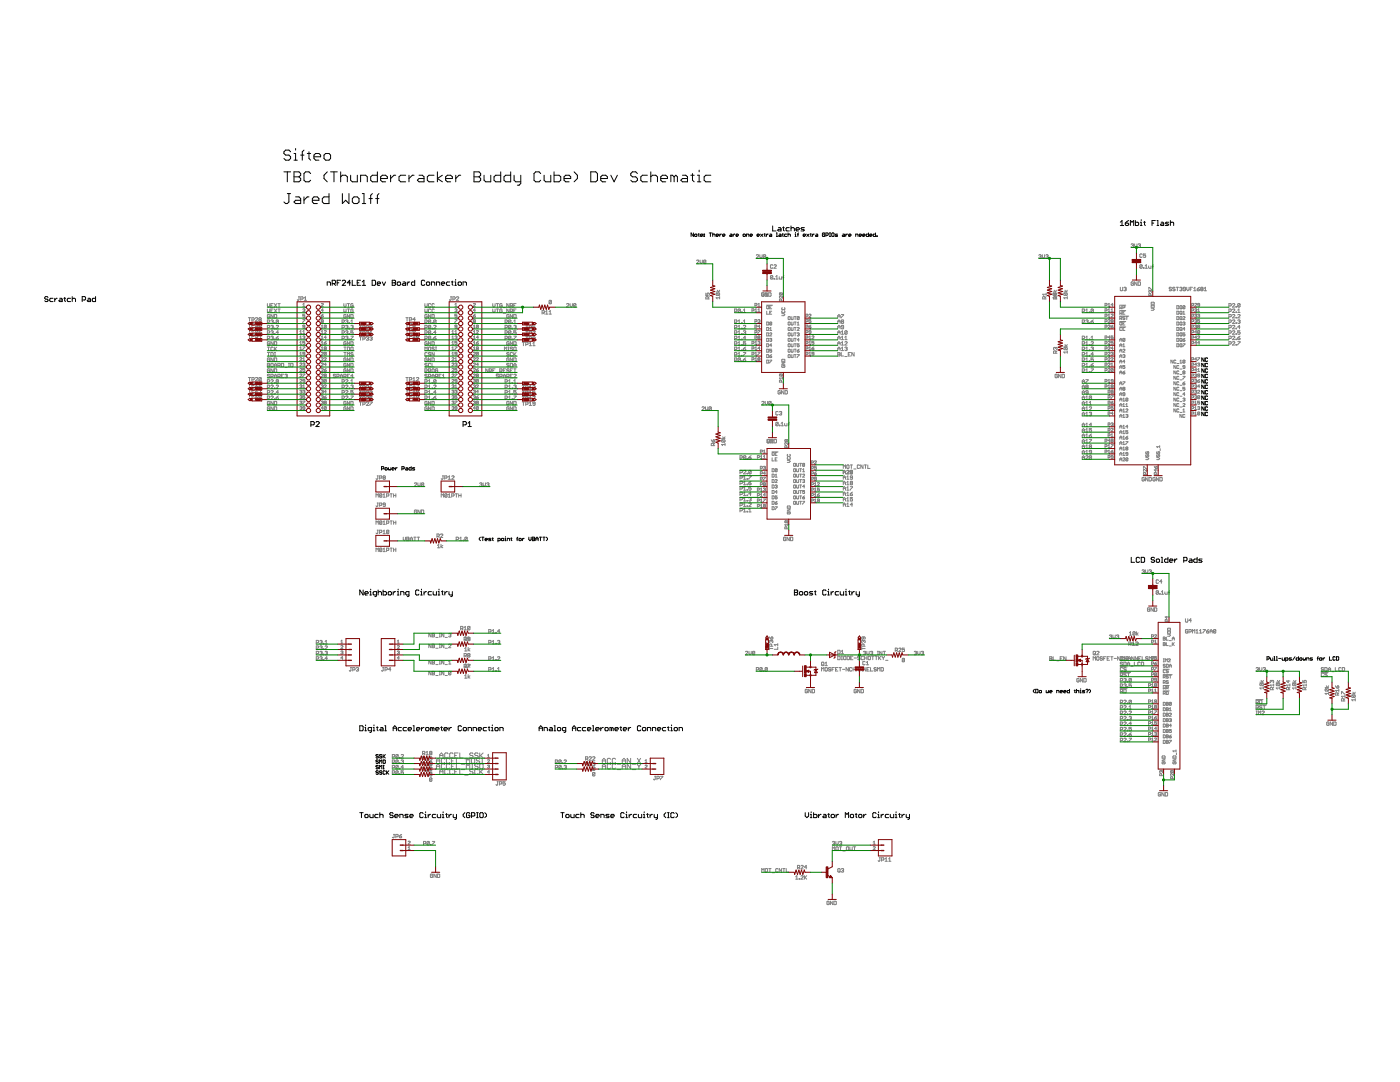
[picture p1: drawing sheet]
<svg xmlns="http://www.w3.org/2000/svg" width="279mm" height="216mm" viewBox="0 0 279 216" stroke-linecap="round" stroke-linejoin="round" font-family="sans-serif">
<g fill="#000" stroke="#000" stroke-width=".2">
<path d="M56.7 30.3v.3zM56.7 30.6l.3 .3zM56.7 34.3h1.3zM57 30l-.3 .3zM57 30.9h.7zM56.7 31.6l.3 .4zM57.3 34.3v2zM57.3 38.6h.7zM57 30h.7zM57.7 30.9l.3 .4zM57 32h.7zM57.7 30l.3 .3z"/>
<path d="M58 31.3v.3zM57.7 32l.3-.4zM58.7 30.6h.3zM58.7 32h.6zM58.7 34.3v2zM58.7 34.3h1zM58.7 35.3h1zM59 30.6v1.4zM59 29.6v.4zM59 39.3h.7zM59 40h1zM59.7 34.3l.3 .3z"/>
<path d="M59.7 35.3l.3 .3zM58.7 36.3h1zM59.7 39.3l.3 .3zM60 30.9h.7zM60 34.6v.4zM59.7 35.3l.3-.3zM60 35.6v.4zM59.7 36.3l.3-.3zM60 39.6v1zM60.3 30.3v1.7zM60.7 30l-.4 .3zM60.7 34.6v1.4z"/>
<path d="M60.7 36l.3 .3zM61.3 39.3l-.6 .7zM61 34.3l-.3 .3zM61 36.3h.7zM61.3 30.6h.7zM61.3 39.3h.4zM61.7 30.3v1.3zM61.7 31.6l.3 .4zM61 34.3h.7zM61.7 36.3l.3-.3zM61.7 34.3l.3 .3zM62.7 39.3l-.4 .3z"/>
<path d="M62.7 30.9v.7zM62.7 30.9l.3-.3zM62.7 39.3h.6zM62.7 31.6l.3 .4zM63 30.6h.6zM63.3 39.3l.3 .3zM63 32h.6zM63.6 30.6l.4 .3zM63.6 39.6v.4zM62.3 40h1.3zM64 30.9v.4zM62.7 31.3h1.3z"/>
<path d="M64.3 39.6l.4-.3zM64.7 30.9v.7zM64.7 31.6l.3 .4zM64.7 35v.6zM65.3 34.3l-.6 .7zM64.7 39.3h1zM65 32h.7zM65 30.6l-.3 .3zM64.7 35.6l.6 .7zM66 31.6l-.3 .4zM65 30.6h.7zM65.7 38.6v2z"/>
<path d="M66 30.9v.7zM65.7 30.6l.3 .3zM66 34.3h1.3zM66.7 34.3v2zM68 34.3v2zM68 35.3l.3-.3zM68.3 35h.7zM68.3 38.6v2zM69 35l.3 .3zM69 40l.6 .6zM69.3 35.3v1zM70 35v1z"/>
<path d="M70 36l.3 .3zM70.3 36.3h1zM70.3 39.6v.7zM70.7 39.3l-.4 .3zM71.3 35v1.3zM70.7 39.3h.6zM71.3 39.3l.3 .3zM72 35v1.3zM72 35h1zM72.3 38.6h.3zM72.6 38.6v2zM73 35l.3 .3z"/>
<path d="M73.3 35.3v1zM73.6 39.6h.7zM74 35.3v.7zM74 35.3l.3-.3zM74.3 38.6l-.3 .4zM74 36l.3 .3zM74.3 35h1zM75 39.6h.6zM75.3 34.3v2zM74.3 36.3h1zM75.6 38.6l-.3 .4zM76 35.3v.7z"/>
<path d="M76 35.3l.3-.3zM76 36l.3 .3zM76.3 35h.7zM76.3 36.3h.7zM77 35l.3 .3zM77.3 35.3v.3zM76 35.6h1.3zM78 35v1.3zM78 35.6l.6-.6zM78.6 35h.4zM79.6 35.3v.7zM79.6 36l.4 .3z"/>
<path d="M79.6 35.3l.4-.3zM80 36.3h1zM80 35h1zM81.6 35v1.3zM81.6 35.6l.7-.6zM82.3 35h.3zM83.3 36l.3-.4zM83.6 35h.7zM83.3 36l.3 .3zM83.6 35.6h1zM84.3 35l.3 .3zM84.6 35.3v1z"/>
<path d="M83.6 36.3h1zM85.3 35.3v.7zM85.3 36l.3 .3zM85.3 35.3l.3-.3zM85.6 36.3h1zM85.6 35h1zM87.3 34.3v2zM87.3 35.6l1-.6zM87.3 35.6l1 .7zM88.9 35.3v.7zM88.9 35.3l.4-.3zM88.9 36l.4 .3z"/>
<path d="M89.3 35h.6zM89.3 36.3h.6zM89.9 35l.4 .3zM90.3 35.3v.3zM88.9 35.6h1.4zM91 35v1.3zM91 35.6l.6-.6zM91.6 35h.3zM94.6 34.3v2zM94.6 34.3h1zM94.6 35.3h1zM95.6 34.3l.3 .3z"/>
<path d="M95.6 35.3l.3 .3zM94.6 36.3h1zM95.9 34.6v.4zM95.9 35l-.3 .3zM95.9 35.6v.4zM95.9 36l-.3 .3zM96.6 35v1zM96.6 36l.3 .3zM96.9 36.3h1zM97.9 35v1.3zM98.6 35.3v.7zM98.6 35.3l.3-.3z"/>
<path d="M98.6 36l.3 .3zM98.9 35h1zM99.9 34.3v2zM98.9 36.3h1zM100.6 35.3v.7zM100.6 35.3l.3-.3zM100.6 36l.3 .3zM100.9 35h1zM101.9 34.3v2zM100.9 36.3h1zM102.6 35v1zM102.6 36l.3 .3z"/>
<path d="M102.9 36.3h1zM103.3 37h.3zM103.9 35v1.6zM103.9 36.6l-.3 .4zM106.6 34.6v1.4zM106.6 36l.3 .3zM106.6 34.6l.3-.3zM106.9 36.3h.7zM106.9 34.3h.7zM107.6 36.3l.3-.3zM107.6 34.3l.3 .3zM108.6 35v1z"/>
<path d="M108.6 36l.3 .3zM108.9 36.3h1zM109.9 35v1.3zM110.6 34.3v2zM110.6 36.3h1zM111.6 36.3l.3-.3zM110.6 35h1zM111.9 35.3v.7zM111.6 35l.3 .3zM112.6 35.3v.7zM112.6 35.3l.3-.3zM112.6 36l.3 .3z"/>
<path d="M112.9 35h.7zM112.9 36.3h.7zM113.6 35l.3 .3zM113.9 35.3v.3zM112.6 35.6h1.3zM114.6 36.3l.6-.7zM115.2 35v.6zM114.6 34.3l.6 .7zM117.9 34.3v2zM117.9 36.3h1zM118.9 36.3l.3-.3zM117.9 34.3h1z"/>
<path d="M119.2 34.6v1.4zM118.9 34.3l.3 .3zM119.9 35.3v.7zM119.9 35.3l.3-.3zM119.9 36l.3 .3zM120.2 35h.7zM120.2 36.3h.7zM120.9 35l.3 .3zM121.2 35.3v.3zM119.9 35.6h1.3zM121.9 35l.7 1.3zM123.2 35l-.6 1.3z"/>
<path d="M125.9 34.6v.4zM125.9 35l.3 .3zM125.9 34.6l.3-.3zM126.2 35.3h.7zM125.9 36l.3 .3zM126.2 34.3h.7zM126.9 35.3l.3 .3zM126.2 36.3h.7zM126.9 34.3l.3 .3zM127.2 35.6v.4zM126.9 36.3l.3-.3zM127.9 35.3v.7z"/>
<path d="M127.9 36l.3 .3zM128.2 35l-.3 .3zM128.2 36.3h1zM128.2 35h1zM129.9 34.3v2zM129.9 35.3l.3-.3zM130.2 35h.7zM130.9 35l.3 .3zM131.2 35.3v1zM131.9 35.3v.7zM131.9 35.3l.3-.3zM131.9 36l.3 .3z"/>
<path d="M132.2 35h.7zM132.2 36.3h.7zM132.9 35l.3 .3zM133.2 35.3v.3zM131.9 35.6h1.3zM133.9 35v1.3zM133.9 35h.3zM134.2 35l.3 .3zM134.5 35.3v1zM134.5 35.3l.4-.3zM134.9 35l.3 .3zM135.2 35.3v1z"/>
<path d="M135.9 36l.3-.4zM136.2 35h.7zM135.9 36l.3 .3zM136.2 35.6h1zM136.9 35l.3 .3zM137.2 35.3v1zM136.2 36.3h1zM137.9 35h.6zM138.2 34.6v1.4zM138.2 36l.3 .3zM139.2 35h.3zM139.2 36.3h.7z"/>
<path d="M139.5 35v1.3zM139.5 34v.3zM140.5 35.3v.7zM140.5 36l.4 .3zM140.5 35.3l.4-.3zM140.9 36.3h1zM140.9 35h1zM8.9 59.4v.1zM8.9 59.5l.2 .2zM9.1 59.2l-.2 .2zM9.1 59.7h.3zM9.1 59.2h.3z"/>
<path d="M9.4 59.7l.2 .2zM9.4 59.2l.2 .2zM9.6 59.9v.1zM9.9 59.7v.3zM10.1 59.5l-.2 .2zM10.1 59.5h.5zM11.3 59.5l-.4 .4zM11.3 59.5h.1zM11.9 59.5h.4zM11.9 59.9h.5zM12.3 59.5l.1 .2zM12.4 59.7v.5z"/>
<path d="M12.7 59.5h.4zM12.9 59.4v.6zM13.4 59.7v.3zM13.6 59.5l-.2 .2zM13.6 59.5h.5zM14.4 59.2v1zM14.6 59.5l-.2 .2zM14.6 59.5h.3zM14.9 59.5l.2 .2zM15.1 59.7v.5zM16.4 59.2h.5zM16.9 59.2l.2 .2z"/>
<path d="M16.4 59.9h.5zM17.1 59.4v.3zM17.1 59.7l-.2 .2zM17.6 59.5h.3zM17.6 59.9h.5zM17.9 59.5l.2 .2zM18.1 59.7v.5zM18.6 59.5l-.2 .2zM18.6 59.5h.5zM19.1 59.2v1zM56.7 40.3l.3 .3zM57 40.6h.3z"/>
<path d="M57.3 40.6l.4-.3zM57.7 38.6v1.7zM59 40l-.3 .3zM58.7 40.3l.3 .3zM59 40.6h1zM60.7 39.3v1.3zM62.3 39.6v.7zM62.3 40.3l.4 .3zM62.7 40.6h.6zM64.3 39.6v.7zM64.3 40.3l.4 .3zM65.3 56.3v.6z"/>
<path d="M65.3 56.3h.5zM64.7 40.6h1zM65.8 56.3l.2 .1zM66 56.4v.5zM66.3 55.9v1zM66.3 55.9h.5zM66.6 56.6l.4 .3zM66.8 55.9l.2 .2zM66.3 56.6h.5zM67 56.1v.3zM66.8 56.6l.2-.2zM67.3 55.9v1z"/>
<path d="M67.3 55.9h.7zM67.3 56.4h.3zM69 56.3l-.7 .6zM68.3 40.6l.7-.6zM68.5 55.9l-.2 .2zM68.5 55.9h.3zM68.3 56.9h.7zM69 56.1v.2zM68.8 55.9l.2 .2zM69.3 56.4h.7zM69.6 38.6v2zM69.8 55.9v1z"/>
<path d="M69.8 55.9l-.5 .5zM70.3 55.9v1zM70.3 56.9h.7zM70.3 40.3l.4 .3zM70.7 40.6h.6zM71.3 55.9v1zM71.3 56.9h.6zM71.3 56.4h.3zM71.3 40.6l.3-.3zM71.6 39.6v.7zM71.3 55.9h.6zM72.3 56.3l.3-.4z"/>
<path d="M72.3 56.9h.7zM72.3 40.6h.7zM72.6 55.9v1zM74 39v1.6zM74.3 55.9v1zM74.3 56.9h.5zM74.8 56.9l.2-.1zM74.3 55.9h.5zM75 56.1v.7zM74.8 55.9l.2 .2zM75.3 56.4v.4zM75.4 56.3l-.1 .1z"/>
<path d="M75.3 39v1.6zM75.3 56.8l.1 .1zM75.4 56.3h.4zM75.4 56.9h.4zM75.8 56.3l.1 .1zM75.9 56.4v.2zM75.3 56.6h.6zM76.3 56.3l.3 .6zM76.9 56.3l-.3 .6zM78.3 55.9v1zM78.3 55.9h.5zM78.3 56.4h.5z"/>
<path d="M78.8 55.9l.2 .2zM78.8 56.4l.2 .2zM78.3 56.9h.5zM79 56.1v.2zM79 56.3l-.2 .1zM79 56.6v.2zM79 56.8l-.2 .1zM79.3 56.4v.4zM79.3 56.8l.1 .1zM79.4 56.9h.4zM79.3 56.4l.1-.1zM79.8 56.9l.1-.1z"/>
<path d="M79.4 56.3h.4zM79.9 56.4v.4zM79.8 56.3l.1 .1zM80.3 56.8l.1-.2zM80.4 56.3h.4zM80.3 56.8l.1 .1zM80.4 56.6h.5zM80.8 56.3l.1 .1zM80.9 56.4v.5zM80.4 56.9h.5zM81.3 56.3v.6zM81.6 56.3l-.3 .3z"/>
<path d="M81.6 56.3h.2zM82.1 56.4v.4zM82.1 56.4l.2-.1zM82.1 56.8l.2 .1zM82.3 56.3h.5zM82.8 55.9v1zM82.3 56.9h.5zM84.1 56.1v.7zM84.1 56.8l.2 .1zM84.3 55.9l-.2 .2zM84.3 56.9h.3zM84.3 55.9h.3z"/>
<path d="M84.6 56.9l.2-.1zM84.6 55.9l.2 .2zM85.1 56.4v.4zM85.1 56.8l.2 .1zM85.3 56.9h.3zM85.3 56.3l-.2 .1zM85.6 56.9l.2-.1zM85.3 56.3h.3zM85.8 56.4v.4zM85.6 56.3l.2 .1zM86.1 56.3v.6zM86.1 56.3h.5z"/>
<path d="M86.6 56.3l.2 .1zM86.8 56.4v.5zM87.1 56.3v.6zM87.1 56.3h.5zM87.6 56.3l.2 .1zM87.8 56.4v.5zM88.1 56.4v.4zM88.1 56.4l.2-.1zM88.1 56.8l.2 .1zM88.3 56.3h.3zM88.3 56.9h.3zM88.6 56.3l.2 .1z"/>
<path d="M88.8 56.4v.2zM88.1 56.6h.7zM89.1 56.4v.4zM89.1 56.8l.2 .1zM89.3 56.3l-.2 .1zM89.3 56.9h.4zM89.3 56.3h.4zM90.1 56.3h.3zM90.3 56.1v.7zM90.3 56.8l.1 .1zM90.8 56.3h.1zM90.8 56.9h.3z"/>
<path d="M90.9 56.3v.6zM90.9 55.8v.1zM91.4 56.4v.4zM91.4 56.8l.2 .1zM91.6 56.9h.3zM91.6 56.3l-.2 .1zM91.9 56.9l.2-.1zM91.6 56.3h.3zM92.1 56.4v.4zM91.9 56.3l.2 .1zM92.4 56.3v.6zM92.4 56.3h.5z"/>
<path d="M92.9 56.3l.2 .1zM93.1 56.4v.5zM137.9 46.5v.7zM137.9 46.5l.5 .7zM138.4 46.5v.7zM138.6 46.8v.3zM138.6 47.1l.1 .1zM138.7 47.2h.3zM138.7 46.7l-.1 .1zM139 47.2l.1-.1zM138.7 46.7h.3zM139.1 46.8v.3z"/>
<path d="M139 46.7l.1 .1zM139.3 46.7h.3zM139.4 46.6v.5zM139.4 47.1l.2 .1zM139.8 46.8v.3zM139.8 46.8l.1-.1zM139.8 47.1l.1 .1zM139.9 46.7h.2zM139.9 47.2h.2zM140.1 46.7l.2 .1zM140.3 46.8v.1zM139.8 46.9h.5z"/>
<path d="M140.5 46.7h.1zM140.5 46.7v.1zM140.5 47.1h.1zM140.5 47.1v.1zM140.6 46.7v.1zM140.5 46.8h.1zM140.6 47.1v.1zM140.5 47.2h.1zM141.5 46.5h.5zM141.8 46.5v.7zM142.2 46.5v.7zM142.3 46.7l-.1 .1z"/>
<path d="M142.3 46.7h.3zM142.6 46.7l.1 .1zM142.7 46.8v.4zM142.9 46.8v.3zM143 46.7l-.1 .1zM142.9 47.1l.1 .1zM143 46.7h.3zM143 47.2h.3zM143.3 46.7l.1 .1zM143.4 46.8v.1zM142.9 46.9h.5zM143.6 46.7v.5z"/>
<path d="M143.9 46.7l-.3 .2zM143.9 46.7h.1zM144.2 46.8v.3zM144.2 46.8l.1-.1zM144.2 47.1l.1 .1zM144.3 46.7h.3zM144.3 47.2h.3zM144.6 46.7l.1 .1zM144.7 46.8v.1zM144.2 46.9h.5zM145.6 47.1l.1-.2zM145.7 46.7h.3z"/>
<path d="M145.6 47.1l.1 .1zM145.7 46.9h.4zM146 46.7l.1 .1zM146.1 46.8v.4zM145.7 47.2h.4zM146.3 46.7v.5zM146.3 46.9l.2-.2zM146.5 46.7h.2zM146.9 46.8v.3zM147 46.7l-.1 .1zM146.9 47.1l.1 .1zM147 46.7h.2z"/>
<path d="M147 47.2h.2zM147.2 46.7l.2 .1zM147.4 46.8v.1zM146.9 46.9h.5zM148.3 46.8v.3zM148.3 47.1l.1 .1zM148.4 47.2h.2zM148.4 46.7l-.1 .1zM148.6 47.2l.2-.1zM148.4 46.7h.2zM148.8 46.8v.3zM148.6 46.7l.2 .1z"/>
<path d="M149 46.7v.5zM149 46.7h.3zM149.3 46.7l.2 .1zM149.5 46.8v.4zM149.7 46.8v.3zM149.7 46.8l.1-.1zM149.7 47.1l.1 .1zM149.8 46.7h.2zM149.8 47.2h.2zM150 46.7l.2 .1zM150.2 46.8v.1zM149.7 46.9h.5z"/>
<path d="M151.1 46.8v.3zM151.2 46.7l-.1 .1zM151.1 47.1l.1 .1zM151.2 46.7h.2zM151.2 47.2h.2zM151.4 46.7l.2 .1zM151.6 46.8v.1zM151.1 46.9h.5zM151.8 46.7l.5 .5zM151.8 47.2l.5-.5zM152.5 46.7h.2zM152.6 46.6v.5z"/>
<path d="M152.6 47.1l.1 .1zM153 46.7v.5zM153 46.9l.2-.2zM153.2 46.7h.1zM153.6 46.9l-.1 .2zM153.6 46.7h.3zM153.5 47.1l.1 .1zM153.6 46.9h.4zM153.9 46.7l.1 .1zM154 46.8v.4zM153.6 47.2h.4zM154.2 45.1v1z"/>
<path d="M154.2 46.1h.7zM154.9 46.5h.1zM154.9 47.2h.3zM155 46.5v.7zM155.2 45.9l.2-.1zM155.4 45.4h.3zM155.2 45.9l.2 .2zM155.4 45.8h.5zM155.5 46.9l-.1 .2zM155.5 46.7h.2zM155.4 47.1l.1 .1zM155.5 46.9h.4z"/>
<path d="M155.7 45.4l.2 .2zM155.7 46.7l.2 .1zM155.9 45.6v.5zM155.4 46.1h.5zM155.9 46.8v.4zM155.5 47.2h.4zM156.1 46.7h.2zM156.2 45.4h.3zM156.2 46.6v.5zM156.2 47.1l.1 .1zM156.4 45.3v.6zM156.4 45.9l.1 .2z"/>
<path d="M156.6 46.8v.3zM156.6 47.1l.1 .1zM156.7 46.7l-.1 .1zM156.7 47.2h.3zM156.9 45.6v.3zM156.9 45.9l.1 .2zM157 45.4l-.1 .2zM157 46.1h.5zM156.7 46.7h.3zM157.3 46.5v.7zM157.4 46.7l-.1 .1zM157.4 46.7h.2z"/>
<path d="M157 45.4h.5zM157.6 46.7l.1 .1zM157.7 46.8v.4zM157.9 45.1v1zM157.9 45.6l.1-.2zM158 45.4h.4zM158.4 45.4l.1 .2zM158.5 45.6v.5zM158.7 46.7h.1zM158.7 47.2h.2zM158.8 46.7v.5zM158.8 46.4v.1z"/>
<path d="M158.9 45.6v.3zM158.9 45.6l.1-.2zM158.9 45.9l.1 .2zM159 45.4h.4zM159.1 46.8h.3zM159.2 46.6v.6zM159.2 46.6l.2-.1zM159 46.1h.4zM159.4 45.4l.1 .2zM159.5 45.6v.2zM158.9 45.8h.6zM159.9 46.1h.5z"/>
<path d="M159.9 45.6l.1-.2zM159.9 45.6l.1 .2zM160 45.4h.5zM160.3 46.8v.3zM160.4 46.7l-.1 .1zM160.4 46.1l.1-.2zM160 45.8h.4zM160.3 47.1l.1 .1zM160.4 46.7h.2zM160.4 45.8l.1 .1zM160.4 47.2h.2zM160.6 46.7l.2 .1z"/>
<path d="M160.8 46.8v.1zM160.3 46.9h.5zM161 46.7l.5 .5zM161 47.2l.5-.5zM161.7 46.7h.2zM161.8 46.6v.5zM161.8 47.1l.1 .1zM162.2 46.7v.5zM162.2 46.9l.2-.2zM162.4 46.7h.1zM162.7 47.1l.2-.2zM162.9 46.7h.2z"/>
<path d="M162.7 47.1l.2 .1zM162.9 46.9h.3zM163.1 46.7l.1 .1zM163.2 46.8v.4zM162.9 47.2h.3zM164.1 46.6v.5zM164.1 47.1l.2 .1zM164.3 46.5l-.2 .1zM164.3 47.2h.2zM164.3 46.5h.2zM164.5 47.2l.1-.1zM164.5 46.5l.1 .1z"/>
<path d="M164.6 46.8v.3zM164.4 46.8h.2zM164.8 46.5v.7zM164.8 46.5h.4zM165.2 46.5l.1 .1zM164.8 46.9h.4zM165.3 46.6v.2zM165.3 46.8l-.1 .1zM165.5 47.2h.3zM165.5 46.5h.3zM165.7 46.5v.7zM166 46.6v.5z"/>
<path d="M166 47.1l.1 .1zM166 46.6l.1-.1zM166.1 47.2h.2zM166.1 46.5h.2zM166.5 47.1l-.2 .1zM166.5 46.6v.5zM166.3 46.5l.2 .1zM166.7 47.2h.3zM166.7 46.8l.1-.1zM166.7 46.8l.1 .1zM166.8 46.7h.4zM167 47.2l.2-.1z"/>
<path d="M166.8 46.9h.2zM167 46.9l.2 .2zM168.2 46.9l-.1 .2zM168.2 46.7h.2zM168.1 47.1l.1 .1zM168.2 46.9h.4zM168.4 46.7l.2 .1zM168.6 46.8v.4zM168.2 47.2h.4zM168.8 46.7v.5zM169 46.7l-.2 .2zM169 46.7h.1z"/>
<path d="M169.4 46.8v.3zM169.5 46.7l-.1 .1zM169.4 47.1l.1 .1zM169.5 46.7h.2zM169.5 47.2h.2zM169.7 46.7l.1 .1zM169.8 46.8v.1zM169.4 46.9h.4zM170.8 46.7v.5zM170.8 46.7h.3zM171.1 46.7l.1 .1zM171.2 46.8v.4z"/>
<path d="M171.5 46.8v.3zM171.6 46.7l-.1 .1zM171.5 47.1l.1 .1zM171.6 46.7h.2zM171.6 47.2h.2zM171.8 46.7l.1 .1zM171.9 46.8v.1zM171.5 46.9h.4zM172.2 46.8v.3zM172.3 46.7l-.1 .1zM172.2 47.1l.1 .1zM172.3 46.7h.2z"/>
<path d="M172.3 47.2h.2zM172.5 46.7l.1 .1zM172.6 46.8v.1zM172.2 46.9h.4zM172.9 46.8v.3zM173 46.7l-.1 .1zM172.9 47.1l.1 .1zM173 46.7h.3zM173.3 46.5v.7zM173 47.2h.3zM173.6 46.8v.3zM173.7 46.7l-.1 .1z"/>
<path d="M173.6 47.1l.1 .1zM173.7 46.7h.2zM173.7 47.2h.2zM173.9 46.7l.1 .1zM174 46.8v.1zM173.6 46.9h.4zM174.3 46.8v.3zM174.4 46.7l-.1 .1zM174.3 47.1l.1 .1zM174.4 46.7h.3zM174.7 46.5v.7zM174.4 47.2h.3z"/>
<path d="M175 47.1v.1zM175 47.1h.1zM175.1 47.1v.1zM175 47.2h.1zM223.6 44.3l.3-.3zM223.6 45h.7zM223.9 44v1zM224.6 44.5v.3zM224.6 44.8l.1 .2zM224.7 45h.4zM224.9 44.2l-.3 .3zM225.1 45l.2-.2z"/>
<path d="M224.6 44.5h.5zM224.9 44.2l.4-.2zM225.3 44.7v.1zM225.1 44.5l.2 .2zM225.6 44v1zM225.6 44l.3 .3zM225.9 44.3l.4-.3zM226.3 44v1zM226.6 44v1zM226.6 45h.5zM227.1 45l.1-.2zM226.6 44.3h.5z"/>
<path d="M227.2 44.5v.3zM227.1 44.3l.1 .2zM227.6 44.3h.2zM227.6 45h.3zM227.8 44.3v.7zM227.8 43.8v.2zM228.2 44.3h.4zM228.4 44.2v.6zM228.4 44.8l.2 .2zM229.9 44v1zM229.9 44h.7zM229.9 44.5h.4z"/>
<path d="M230.9 44h.2zM230.9 45h.3zM231.1 44v1zM231.6 44.8l.1-.1zM231.7 44.3h.4zM231.6 44.8l.1 .2zM231.7 44.7h.5zM232.1 44.3l.1 .2zM232.2 44.5v.5zM231.7 45h.5zM232.6 45h.5zM232.6 44.5l.1-.2z"/>
<path d="M232.6 44.5l.1 .2zM232.7 44.3h.5zM233.1 45l.1-.2zM232.7 44.7h.4zM233.1 44.7l.1 .1zM233.6 44v1zM233.6 44.5l.1-.2zM233.7 44.3h.4zM234.1 44.3l.1 .2zM234.2 44.5v.5zM8.9 60l.2 .2zM9.1 60.2h.3z"/>
<path d="M9.6 60l-.2 .2zM9.9 60l.2 .2zM10.1 60.2h.5zM10.9 59.5v.7zM11.7 60l.2-.1zM11.7 60l.2 .2zM11.9 60.2h.5zM12.9 60l.2 .2zM13.4 60l.2 .2zM13.6 60.2h.5zM16.4 59.2v1zM17.4 60l.2-.1z"/>
<path d="M17.4 60l.2 .2zM17.6 60.2h.5zM18.4 59.7v.3zM18.4 60l.2 .2zM18.6 60.2h.5zM239.8 71.4v.7zM239.8 71.4l.5 .7zM239.8 72.5v.7zM239.8 72.5l.5 .7zM239.8 73.6v.7zM239.8 73.6l.5 .7zM239.8 74.7v.7z"/>
<path d="M239.8 74.7l.5 .7zM239.8 75.8v.7zM239.8 75.8l.5 .7zM239.8 76.8v.7zM239.8 76.8l.5 .7zM239.8 77.9v.7zM239.8 77.9l.5 .7zM239.8 79v.7zM239.8 79l.5 .7zM240.3 71.4v.7zM240.3 72.5v.7zM240.3 73.6v.7z"/>
<path d="M240.3 74.7v.7zM240.3 75.8v.7zM240.3 76.8v.7zM240.3 77.9v.7zM240.3 79v.7zM240.5 71.5v.5zM240.5 72l.2 .1zM240.5 72.6v.5zM240.5 73.1l.2 .1zM240.5 73.7v.5zM240.5 74.2l.2 .1zM240.5 74.8v.4z"/>
<path d="M240.5 75.2l.2 .2zM240.5 75.9v.4zM240.5 76.3l.2 .2zM240.5 77v.4zM240.5 77.4l.2 .1zM240.5 78v.5zM240.5 78.5l.2 .1zM240.5 79.1v.5zM240.5 79.6l.2 .1zM240.7 71.4l-.2 .1zM240.7 72.1h.2zM240.7 72.5l-.2 .1z"/>
<path d="M240.7 73.2h.2zM240.5 73.7l.2-.1zM240.7 74.3h.2zM240.5 74.8l.2-.1zM240.7 75.4h.2zM240.7 75.8l-.2 .1zM240.7 76.5h.2zM240.7 76.8l-.2 .2zM240.7 77.5h.2zM240.5 78l.2-.1zM240.7 78.6h.2zM240.5 79.1l.2-.1z"/>
<path d="M240.7 79.7h.2zM240.7 71.4h.2zM240.9 72.1l.1-.1zM240.7 72.5h.2zM240.9 73.2l.1-.1zM240.7 73.6h.2zM241 74.2l-.1 .1zM240.7 74.7h.2zM241 75.2l-.1 .2zM240.7 75.8h.2zM241 76.3l-.1 .2zM240.7 76.8h.2z"/>
<path d="M240.9 77.5l.1-.1zM240.7 77.9h.2zM240.9 78.6l.1-.1zM240.7 79h.2zM241 79.6l-.1 .1zM240.9 71.4l.1 .1zM240.9 72.5l.1 .1zM240.9 73.6l.1 .1zM240.9 74.7l.1 .1zM240.9 75.8l.1 .1zM240.9 76.8l.1 .2zM240.9 77.9l.1 .1z"/>
<path d="M240.9 79l.1 .1zM62 84.1v1zM62 84.1h.5zM62.5 84.1l.2 .2zM62 84.8h.5zM62.7 84.3v.3zM62.5 84.8l.2-.2zM63.1 85.1l.6-.6zM63.2 84.1l-.1 .2zM63.2 84.1h.3zM63.1 85.1h.6zM63.7 84.3v.2z"/>
<path d="M63.5 84.1l.2 .2zM76.1 93.1v.7zM76.1 93.1h.4zM76.5 93.1l.1 .1zM76.1 93.6h.4zM76.6 93.2v.3zM76.5 93.6l.1-.1zM76.8 93.5v.2zM76.8 93.7l.1 .1zM76.9 93.8h.3zM76.9 93.3l-.1 .2zM77.2 93.8l.1-.1z"/>
<path d="M76.9 93.3h.3zM77.3 93.5v.2zM77.2 93.3l.1 .2zM77.5 93.3v.4zM77.5 93.7l.1 .1zM77.6 93.8l.2-.1zM77.8 93.7l.1 .1zM77.9 93.8l.1-.1zM78 93.3v.4zM78.2 93.5v.2zM78.3 93.3l-.1 .2zM78.2 93.7l.1 .1z"/>
<path d="M78.3 93.3h.3zM78.3 93.8h.3zM78.6 93.3l.1 .2zM78.7 93.5v.1zM78.2 93.6h.5zM78.9 93.3v.5zM78.9 93.6l.3-.3zM79.2 93.3h.1zM80.2 93.1v.7zM80.2 93.1h.4zM80.6 93.1l.1 .1zM80.2 93.6h.4z"/>
<path d="M80.7 93.2v.3zM80.7 93.5l-.1 .1zM80.9 93.7l.1-.1zM81 93.3h.3zM80.9 93.7l.1 .1zM81 93.6h.4zM81.3 93.3l.1 .2zM81.4 93.5v.3zM81 93.8h.4zM81.6 93.5v.2zM81.6 93.5l.1-.2zM81.6 93.7l.1 .1z"/>
<path d="M81.7 93.3h.4zM82.1 93.1v.7zM81.7 93.8h.4zM82.3 93.8h.4zM82.4 93.3l-.1 .2zM82.3 93.5l.1 .1zM82.4 93.3h.4zM82.7 93.8l.1-.1zM82.4 93.6h.3zM82.7 93.6l.1 .1zM92.4 84.1v1zM92.4 84.1h.5z"/>
<path d="M92.9 84.1l.2 .2zM92.4 84.8h.5zM93.1 84.3v.3zM92.9 84.8l.2-.2zM93.7 84.1l-.3 .4zM93.4 85.1h.7zM93.7 84.1v1zM239.8 80.1v.7zM239.8 80.1l.5 .7zM239.8 81.2v.7zM239.8 81.2l.5 .7zM239.8 82.3v.7z"/>
<path d="M239.8 82.3l.5 .7zM240.3 80.1v.7zM240.3 81.2v.7zM240.3 82.3v.7zM240.5 80.2v.5zM240.5 80.7l.2 .1zM240.5 81.3v.5zM240.5 81.8l.2 .1zM240.5 82.4v.4zM240.5 82.8l.2 .2zM240.5 80.2l.2-.1zM240.7 80.8h.2z"/>
<path d="M240.7 81.2l-.2 .1zM240.7 81.9h.2zM240.7 82.3l-.2 .1zM240.7 83h.2zM240.7 80.1h.2zM241 80.7l-.1 .1zM240.7 81.2h.2zM240.9 81.9l.1-.1zM240.7 82.3h.2zM240.9 83l.1-.2zM240.9 80.1l.1 .1zM240.9 81.2l.1 .1z"/>
<path d="M240.9 82.3l.1 .1zM71.8 117.7v1zM71.8 117.7l.7 1zM72.5 117.7v1zM72.8 118.2v.4zM73 118l-.2 .2zM72.8 118.6l.2 .1zM73 118h.3zM73 118.7h.3zM73.3 118l.2 .2zM73.5 118.2v.2zM72.8 118.4h.7z"/>
<path d="M73.8 118h.2zM73.8 118.7h.3zM74 118v.7zM74 117.6v.1zM74.5 118.2v.4zM74.5 118.6l.1 .1zM74.6 118l-.1 .2zM74.6 118.7h.5zM74.8 119h.2zM75 119l.1-.1zM75.1 118v.9zM74.6 118h.5z"/>
<path d="M75.5 117.7v1zM75.5 118.2l.1-.2zM75.6 118h.4zM76 118l.1 .2zM76.1 118.2v.5zM76.5 117.7v1zM76.5 118.7h.5zM77 118.7l.1-.1zM76.5 118h.5zM77.1 118.2v.4zM77 118l.1 .2zM77.5 118.2v.4z"/>
<path d="M77.5 118.6l.1 .1zM77.6 118.7h.4zM77.6 118l-.1 .2zM78 118.7l.1-.1zM77.6 118h.4zM78.1 118.2v.4zM78 118l.1 .2zM78.5 118v.7zM78.8 118l-.3 .4zM78.8 118h.2zM79.3 118h.2zM79.3 118.7h.3z"/>
<path d="M79.5 118v.7zM79.5 117.6v.1zM80 118v.7zM80 118h.5zM80.5 118l.1 .2zM80.6 118.2v.5zM81 118.2v.4zM81 118.6l.1 .1zM81.1 118l-.1 .2zM81.1 118.7h.5zM81.3 119h.1zM81.4 119l.2-.1z"/>
<path d="M81.6 118v.9zM81.1 118h.5zM83 117.9v.7zM83 118.6l.1 .1zM83 117.9l.1-.2zM83.1 118.7h.4zM83.1 117.7h.4zM83.6 118.6l-.1 .1zM83.5 117.7l.1 .2zM83.9 118h.2zM83.9 118.7h.4zM84.1 118v.7z"/>
<path d="M84.1 117.6v.1zM84.6 118v.7zM84.9 118l-.3 .4zM84.9 118h.2zM85.4 118.2v.4zM85.4 118.6l.2 .1zM85.6 118l-.2 .2zM85.6 118.7h.5zM85.6 118h.5zM86.4 118v.6zM86.4 118.6l.2 .1zM86.6 118.7h.5z"/>
<path d="M87.1 118v.7zM87.4 118h.2zM87.4 118.7h.4zM87.6 118v.7zM87.6 117.6v.1zM88.1 118h.3zM88.3 117.9v.7zM88.3 118.6l.1 .1zM88.8 118v.7zM88.8 118.4l.3-.4zM89.1 118h.2zM89.6 118v.6z"/>
<path d="M89.6 118.6l.2 .1zM89.8 118.7h.5zM89.9 119h.2zM90.3 118v.9zM90.1 119l.2-.1zM95.7 107.4v.3zM95.7 107.4l.2-.2zM95.7 107.7l.2 .2zM96.1 107.2h.5zM96.4 107.2v.7zM96.8 107.5v.3zM96.9 107.4l-.1 .1z"/>
<path d="M96.8 107.8l.1 .1zM96.9 107.4h.3zM96.9 107.9h.3zM97.2 107.4l.1 .1zM97.3 107.5v.2zM96.8 107.7h.5zM97.5 107.9h.4zM97.6 107.4l-.1 .1zM97.5 107.5l.1 .2zM97.6 107.4h.4zM97.9 107.9l.1-.1zM97.6 107.7h.3z"/>
<path d="M97.9 107.7l.1 .1zM98.2 107.4h.2zM98.3 107.3v.5zM98.3 107.8l.1 .1zM99.4 107.4v.7zM99.4 107.4h.3zM99.7 107.4l.1 .1zM99.4 107.9h.3zM99.8 107.5v.3zM99.7 107.9l.1-.1zM100.1 107.5v.3zM100.1 107.8l.1 .1z"/>
<path d="M100.2 107.9h.2zM100.2 107.4l-.1 .1zM100.4 107.9l.1-.1zM100.2 107.4h.2zM100.5 107.5v.3zM100.4 107.4l.1 .1zM100.8 107.4h.1zM100.8 107.9h.2zM100.9 107.4v.5zM100.9 107.1v.1zM101.2 107.4v.5zM101.2 107.4h.4z"/>
<path d="M101.6 107.4l.1 .1zM101.7 107.5v.4zM101.9 107.4h.3zM102 107.3v.5zM102 107.8l.2 .1zM103.1 107.5h.2zM103.2 107.3v.6zM103.2 107.3l.1-.1zM103.6 107.5v.3zM103.6 107.8l.1 .1zM103.7 107.9h.2zM103.7 107.4l-.1 .1z"/>
<path d="M103.9 107.9l.1-.1zM103.7 107.4h.2zM104 107.5v.3zM103.9 107.4l.1 .1zM104.3 107.4v.5zM104.3 107.7l.2-.3zM104.5 107.4h.1zM105.5 107.2v.5zM105.5 107.7l.3 .2zM105.8 107.9l.2-.2zM106 107.2v.5zM106.2 107.2v.7z"/>
<path d="M106.2 107.2h.4zM106.2 107.5h.4zM106.6 107.2l.1 .1zM106.6 107.5l.1 .2zM106.2 107.9h.4zM106.7 107.3v.1zM106.7 107.4l-.1 .1zM106.7 107.7v.1zM106.7 107.8l-.1 .1zM106.9 107.4v.5zM106.9 107.4l.3-.2zM106.9 107.5h.5z"/>
<path d="M107.2 107.2l.2 .2zM107.4 107.4v.5zM107.6 107.2h.5zM107.9 107.2v.7zM108.3 107.2h.5zM108.6 107.2v.7zM109 107.9l.3-.2zM109.3 107.4v.3zM109 107.2l.3 .2zM158.5 117.7v1zM158.5 117.7h.5zM158.5 118.2h.5z"/>
<path d="M159 117.7l.2 .2zM159 118.2l.2 .2zM158.5 118.7h.5zM159.2 117.9v.1zM159.2 118l-.2 .2zM159.2 118.4v.2zM159.2 118.6l-.2 .1zM159.5 118.2v.4zM159.5 118.6l.2 .1zM159.7 118.7h.3zM159.7 118l-.2 .2zM160 118.7l.2-.1z"/>
<path d="M159.7 118h.3zM160.2 118.2v.4zM160 118l.2 .2zM160.5 118.2v.4zM160.5 118.6l.2 .1zM160.7 118.7h.3zM160.7 118l-.2 .2zM161 118.7l.2-.1zM160.7 118h.3zM161.2 118.2v.4zM161 118l.2 .2zM161.5 118.7h.5z"/>
<path d="M161.7 118l-.2 .2zM161.5 118.2l.2 .2zM161.7 118h.5zM162 118.7l.2-.1zM161.7 118.4h.3zM162 118.4l.2 .2zM162.5 118h.4zM162.7 117.9v.7zM162.7 118.6l.2 .1zM164.2 117.9v.7zM164.2 118.6l.2 .1zM164.2 117.9l.2-.2z"/>
<path d="M164.4 118.7h.3zM164.4 117.7h.3zM164.7 118.7l.2-.1zM164.7 117.7l.2 .2zM165.2 118h.2zM165.2 118.7h.3zM165.4 118v.7zM165.4 117.6v.1zM165.9 118v.7zM165.9 118.4l.3-.4zM166.2 118h.1zM166.7 118.2v.4z"/>
<path d="M166.7 118.6l.2 .1zM166.9 118l-.2 .2zM166.9 118.7h.5zM166.9 118h.5zM167.7 118v.6zM167.7 118.6l.2 .1zM167.9 118.7h.5zM168.4 118v.7zM168.7 118h.1zM168.7 118.7h.3zM168.8 118v.7zM168.8 117.6v.1z"/>
<path d="M169.4 118h.3zM169.5 117.9v.7zM169.5 118.6l.2 .1zM170 118v.7zM170 118.4l.3-.4zM170.3 118h.2zM170.9 118v.6zM170.9 118.6l.1 .1zM171 118.7h.5zM171.2 119h.1zM171.5 118v.9zM171.3 119l.2-.1z"/>
<path d="M225.8 111.2v1zM225.8 112.2h.6zM226.8 111.4v.7zM226.8 112.1l.1 .1zM226.9 111.2l-.1 .2zM226.9 112.2h.4zM226.9 111.2h.4zM227.3 112.2l.1-.1zM227.3 111.2l.1 .2zM227.8 111.2v1zM227.8 112.2h.5zM228.3 112.2l.1-.1z"/>
<path d="M227.8 111.2h.5zM228.4 111.4v.7zM228.3 111.2l.1 .2zM229.7 111.4v.1zM229.7 111.5l.2 .2zM229.9 111.2l-.2 .2zM229.9 111.7h.4zM229.7 112.1l.2 .1zM229.9 111.2h.4zM230.3 111.7l.1 .2zM229.9 112.2h.4zM230.3 111.2l.1 .2z"/>
<path d="M230.4 111.9v.2zM230.3 112.2l.1-.1zM230.8 111.7v.4zM230.8 112.1l.1 .1zM230.9 112.2h.3zM230.9 111.5l-.1 .2zM231.2 112.2l.2-.1zM230.9 111.5h.3zM231.4 111.7v.4zM231.2 111.5l.2 .2zM231.8 111.2h.1zM231.8 112.2h.3z"/>
<path d="M231.9 111.2v1zM232.4 111.7v.4zM232.4 111.7l.2-.2zM232.4 112.1l.2 .1zM232.6 111.5h.5zM233.1 111.2v1zM232.6 112.2h.5zM233.4 111.7v.4zM233.4 111.7l.2-.2zM233.4 112.1l.2 .1zM233.6 111.5h.3zM233.6 112.2h.3z"/>
<path d="M233.9 111.5l.2 .2zM234.1 111.7v.2zM233.4 111.9h.7zM234.4 111.5v.7zM234.7 111.5l-.3 .4zM234.7 111.5h.2zM236.2 111.2v1zM236.2 111.2h.5zM236.7 111.2l.2 .2zM236.2 111.9h.5zM236.9 111.4v.3zM236.9 111.7l-.2 .2z"/>
<path d="M237.2 112.1l.2-.2zM237.4 111.5h.3zM237.2 112.1l.2 .1zM237.4 111.9h.5zM237.7 111.5l.2 .2zM237.9 111.7v.5zM237.4 112.2h.5zM238.2 111.7v.4zM238.2 111.7l.2-.2zM238.2 112.1l.2 .1zM238.4 111.5h.5zM238.9 111.2v1z"/>
<path d="M238.4 112.2h.5zM239.2 112.2h.5zM239.2 111.7l.2-.2zM239.2 111.7l.2 .2zM239.4 111.5h.5zM239.7 112.2l.2-.1zM239.4 111.9h.3zM239.7 111.9l.2 .2zM206.2 137.8v.2zM206.5 137.5l-.3 .3zM206.2 138l.3 .2zM206.7 137.5v.7z"/>
<path d="M206.7 138.2h.4zM207.1 138.2l.1-.1zM206.7 137.5h.4zM207.2 137.7v.4zM207.1 137.5l.1 .2zM207.4 137.9v.2zM207.4 138.1l.1 .1zM207.5 138.2h.3zM207.5 137.8l-.1 .1zM207.8 138.2l.1-.1zM207.5 137.8h.3zM207.9 137.9v.2z"/>
<path d="M207.8 137.8l.1 .1zM208.8 137.8v.3zM208.8 138.1l.1 .1zM208.9 138.2l.1-.1zM209 138.1l.1 .1zM209.1 138.2l.2-.1zM209.3 137.8v.3zM209.5 137.9v.2zM209.5 137.9l.1-.1zM209.5 138.1l.1 .1zM209.6 137.8h.2zM209.6 138.2h.2z"/>
<path d="M209.8 137.8l.2 .1zM210 137.9v.1zM209.5 138h.5zM210.9 137.8v.4zM210.9 137.8h.3zM211.2 137.8l.1 .1zM211.3 137.9v.3zM211.6 137.9v.2zM211.6 137.9l.1-.1zM211.6 138.1l.1 .1zM211.7 137.8h.2zM211.7 138.2h.2z"/>
<path d="M211.9 137.8l.1 .1zM212 137.9v.1zM211.6 138h.4zM212.3 137.9v.2zM212.3 137.9l.1-.1zM212.3 138.1l.1 .1zM212.4 137.8h.2zM212.4 138.2h.2zM212.6 137.8l.1 .1zM212.7 137.9v.1zM212.3 138h.4zM213 137.9v.2z"/>
<path d="M213 137.9l.1-.1zM213 138.1l.1 .1zM213.1 137.8h.3zM213.4 137.5v.7zM213.1 138.2h.3zM214.4 137.8h.2zM214.5 137.7v.4zM214.5 138.1l.1 .1zM214.8 137.5v.7zM214.8 137.9l.2-.1zM215 137.8h.2zM215.2 137.8l.1 .1z"/>
<path d="M215.3 137.9v.3zM215.5 137.8h.2zM215.5 138.2h.3zM215.7 137.8v.4zM215.7 137.4v.1zM216 138.2h.4zM216 137.9l.1-.1zM216 137.9l.1 .1zM216.1 137.8h.4zM216.4 138.2l.1-.1zM216.1 138h.3zM216.4 138l.1 .1z"/>
<path d="M216.7 137.7l.1-.2zM216.8 137.5h.3zM216.9 138.1v.1zM217.1 137.5l.1 .2zM217.2 137.7v.1zM216.9 138l.3-.2zM217.4 138.2l.2-.2zM217.6 137.8v.2zM217.4 137.5l.2 .3zM252.9 131v.7zM252.9 131h.3zM253.2 131l.1 .1z"/>
<path d="M252.9 131.5h.3zM253.3 131.1v.3zM253.3 131.4l-.1 .1zM253.6 131.3v.3zM253.6 131.6l.1 .1zM253.7 131.7h.3zM254 131.3v.4zM254.3 131h.1zM254.3 131.7h.2zM254.4 131v.7zM254.7 131h.1zM254.7 131.7h.3z"/>
<path d="M254.8 131v.7zM255.2 131.4h.5zM255.9 131.3v.3zM255.9 131.6l.1 .1zM256 131.7h.3zM256.3 131.3v.4zM256.6 131.3v.7zM256.6 131.3h.3zM256.9 131.3l.1 .1zM256.6 131.7h.3zM257 131.4v.2zM257 131.6l-.1 .1z"/>
<path d="M257.3 131.7h.3zM257.3 131.4l.1-.1zM257.3 131.4l.1 .1zM257.4 131.3h.3zM257.6 131.7l.1-.1zM257.4 131.5h.2zM257.6 131.5l.1 .1zM258.4 131l-.4 .7zM258.7 131.4v.2zM258.7 131.4l.1-.1zM258.7 131.6l.1 .1zM258.8 131.3h.3z"/>
<path d="M259.1 131v.7zM258.8 131.7h.3zM259.4 131.4v.2zM259.4 131.6l.1 .1zM259.5 131.7h.2zM259.5 131.3l-.1 .1zM259.8 131.6l-.1 .1zM259.5 131.3h.2zM259.8 131.4v.2zM259.7 131.3l.1 .1zM260.1 131.3v.3zM260.1 131.6l.1 .1z"/>
<path d="M260.2 131.7l.1-.1zM260.3 131.6l.1 .1zM260.4 131.7l.1-.1zM260.5 131.3v.3zM260.8 131.3v.4zM260.8 131.3h.3zM261.1 131.3l.1 .1zM261.2 131.4v.3zM261.5 131.7h.3zM261.5 131.4l.1-.1zM261.5 131.4l.1 .1zM261.6 131.3h.3z"/>
<path d="M261.8 131.7l.1-.1zM261.6 131.5h.2zM261.8 131.5l.1 .1zM262.9 131.4h.2zM263 131.1v.6zM263 131.1l.1-.1zM263.3 131.4v.2zM263.3 131.6l.1 .1zM263.4 131.7h.3zM263.3 131.4l.1-.1zM263.7 131.7l.1-.1zM263.4 131.3h.3z"/>
<path d="M263.8 131.4v.2zM263.7 131.3l.1 .1zM264 131.3v.4zM264 131.5l.3-.2zM264.3 131.3h.1zM265.3 131v.7zM265.3 131.7h.5zM266 131.1v.5zM266 131.6l.1 .1zM266.1 131l-.1 .1zM266.1 131.7h.3zM266.1 131h.3z"/>
<path d="M266.5 131.6l-.1 .1zM266.4 131l.1 .1zM266.7 131v.7zM266.7 131.7h.4zM267.2 131.6l-.1 .1zM266.7 131h.4zM267.2 131.1v.5zM267.1 131l.1 .1zM71.8 144.8v1zM71.8 145.8h.5zM72.3 145.8l.2-.2zM71.8 144.8h.5z"/>
<path d="M72.5 145v.6zM72.3 144.8l.2 .2zM72.8 145.2h.2zM72.8 145.8h.3zM73 145.2v.6zM73 144.7v.1zM73.5 145.3v.3zM73.5 145.6l.1 .2zM73.5 145.3l.1-.1zM73.6 145.8h.5zM73.8 146.2h.2zM74.1 146l-.1 .2z"/>
<path d="M74.1 145.2v.8zM73.6 145.2h.5zM74.5 145.2h.1zM74.5 145.8h.3zM74.6 145.2v.6zM74.6 144.7v.1zM75 150.7v.1zM75 150.8l.2 .1zM75 151.8v.1zM75 151.9l.2 .1zM75 152.8v.2zM75 153l.2 .1z"/>
<path d="M75 153.9v.1zM75 154l.2 .2zM75.1 145.2h.4zM75 150.7l.2-.1zM75.2 150.9h.2zM75 151.1l.2 .2zM75.2 151.6l-.2 .2zM75.2 152h.2zM75 152.2l.2 .1zM75.2 152.7l-.2 .1zM75.2 153.1h.2zM75 153.3l.2 .1z"/>
<path d="M75.2 153.8l-.2 .1zM75.2 154.2h.2zM75 154.4l.2 .1zM75.3 145v.6zM75.3 145.6l.2 .2zM75.2 150.6h.2zM75.4 150.9l.1 .1zM75.2 151.3h.2zM75.2 151.6h.2zM75.4 152l.1 .1zM75.2 152.3h.2zM75.2 152.7h.2z"/>
<path d="M75.4 153.1l.1 .1zM75.2 153.4h.2zM75.2 153.8h.2zM75.4 154.2l.1 .1zM75.2 154.5h.2zM75.4 150.6l.1 .1zM75.5 151v.1zM75.5 151.1l-.1 .2zM75.4 151.6l.1 .2zM75.5 152.1v.1zM75.5 152.2l-.1 .1zM75.4 152.7l.1 .1z"/>
<path d="M75.5 153.2v.1zM75.5 153.3l-.1 .1zM75.4 153.8l.1 .1zM75.5 154.3v.1zM75.5 154.4l-.1 .1zM75.8 150.7v.1zM75.8 150.8l.1 .1zM75.8 151.6v.7zM75.8 151.6l.2 .3zM75.8 152.7v.7zM75.8 152.7l.2 .3zM75.8 153.9v.1z"/>
<path d="M75.8 154l.1 .2zM75.8 145.6l.2-.1zM75.9 150.6l-.1 .1zM75.9 150.9h.2zM75.8 151.1l.1 .2zM75.9 153.8l-.1 .1zM75.9 154.2h.2zM75.8 154.4l.1 .1zM76 145.2h.3zM75.8 145.6l.2 .2zM76 145.5h.5zM76 151.9l.2-.3z"/>
<path d="M76 153l.2-.3zM75.9 150.6h.2zM76.1 150.9l.1 .1zM75.9 151.3h.2zM75.9 153.8h.2zM76.1 154.2l.1 .1zM75.9 154.5h.2zM76.1 150.6l.1 .1zM76.2 151v.1zM76.2 151.1l-.1 .2zM76.2 151.6v.7zM76.2 152.7v.7z"/>
<path d="M76.1 153.8l.1 .1zM76.2 154.3v.1zM76.2 154.4l-.1 .1zM76.3 145.2l.2 .1zM76.5 145.3v.5zM76 145.8h.5zM76.5 150.6v.7zM76.9 150.6l-.4 .4zM76.5 151.8v.4zM76.5 152.2l.1 .1zM76.5 153.4h.2zM76.5 152.7h.2z"/>
<path d="M76.5 153.9v.5zM76.5 154.4l.1 .1zM76.6 150.9l.3 .4zM76.6 151.6l-.1 .2zM76.6 152.3h.2zM76.6 152.7v.7zM76.6 153.8l-.1 .1zM76.6 154.5h.2zM76.8 144.8h.2zM76.8 145.8h.3zM76.6 151.6h.2zM76.9 152.2l-.1 .1z"/>
<path d="M76.6 153.8h.2zM76.8 154.5l.1-.1zM76.9 151.8v.4zM76.8 151.6l.1 .2zM76.8 153.8l.1 .1zM77 144.8v1zM77.2 153.8v.7zM77.6 153.8l-.4 .5zM77.3 154.2l.3 .3zM78.5 145.2v.6zM78.8 144.8l-.3 .4zM78.5 145.3h.6z"/>
<path d="M78.8 144.8l.3 .4zM79.1 145.2v.6zM79.5 145.3v.3zM79.5 145.6l.1 .2zM79.5 145.3l.1-.1zM79.6 145.8h.5zM79.6 145.2h.5zM80.5 145.3v.3zM80.5 145.6l.1 .2zM80.5 145.3l.1-.1zM80.6 145.8h.5zM80.6 145.2h.5z"/>
<path d="M81.4 145.3v.3zM81.4 145.3l.2-.1zM81.4 145.6l.2 .2zM81.6 145.2h.4zM81.6 145.8h.4zM82 145.2l.1 .1zM82.1 145.3v.2zM81.4 145.5h.7zM82.4 144.8h.2zM82.4 145.8h.4zM82.6 144.8v1zM83.1 145.3v.3z"/>
<path d="M83.1 145.3l.2-.1zM83.1 145.6l.2 .2zM83.3 145.2h.3zM83.3 145.8h.3zM83.6 145.2l.2 .1zM83.8 145.3v.2zM83.1 145.5h.7zM84.1 145.2v.6zM84.1 145.5l.4-.3zM84.5 145.2h.1zM84.9 145.3v.3zM84.9 145.6l.2 .2z"/>
<path d="M85.1 145.8h.3zM84.9 145.3l.2-.1zM85.4 145.8l.2-.2zM85.1 145.2h.3zM85.6 145.3v.3zM85.4 145.2l.2 .1zM85.9 145.2v.6zM85.9 145.2h.2zM86.1 145.2l.2 .1zM86.3 145.3v.5zM86.3 145.3l.1-.1zM86.4 145.2l.2 .1z"/>
<path d="M86.6 145.3v.5zM87 145.3v.3zM87 145.3l.1-.1zM87 145.6l.1 .2zM87.1 145.2h.3zM87.1 145.8h.3zM87.4 145.2l.2 .1zM87.6 145.3v.2zM87 145.5h.6zM87.9 145.2h.4zM88.1 145v.6zM88.1 145.6l.2 .2z"/>
<path d="M88.6 145.3v.3zM88.6 145.3l.2-.1zM88.6 145.6l.2 .2zM88.8 145.2h.3zM88.8 145.8h.3zM89.1 145.2l.2 .1zM89.3 145.3v.2zM88.6 145.5h.7zM89.6 145.2v.6zM89.6 145.5l.3-.3zM89.9 145.2h.2zM91.4 145v.6z"/>
<path d="M91.4 145.6l.2 .2zM91.6 144.8l-.2 .2zM91.6 145.8h.3zM91.6 144.8h.3zM91.9 145.8l.2-.2zM91.9 144.8l.2 .2zM92.4 145.3v.3zM92.4 145.6l.2 .2zM92.6 145.8h.3zM92.4 145.3l.2-.1zM93.1 145.6l-.2 .2zM92.6 145.2h.3z"/>
<path d="M93.1 145.3v.3zM92.9 145.2l.2 .1zM93.4 145.2v.6zM93.4 145.2h.5zM93.9 145.2l.2 .1zM94.1 145.3v.5zM94.4 145.2v.6zM94.4 145.2h.5zM94.9 145.2l.2 .1zM95.1 145.3v.5zM95.4 145.3v.3zM95.4 145.3l.2-.1z"/>
<path d="M95.4 145.6l.2 .2zM95.6 145.2h.3zM95.6 145.8h.3zM95.9 145.2l.2 .1zM96.1 145.3v.2zM95.4 145.5h.7zM96.4 145.3v.3zM96.4 145.6l.2 .2zM96.4 145.3l.2-.1zM96.6 145.8h.5zM96.6 145.2h.5zM97.4 145.2h.4z"/>
<path d="M97.6 145v.6zM97.6 145.6l.2 .2zM98.1 145.2h.2zM98.1 145.8h.3zM98.3 145.2v.6zM98.3 144.7v.1zM98.8 145.3v.3zM98.8 145.6l.1 .2zM98.9 145.8h.4zM98.8 145.3l.1-.1zM99.3 145.8l.1-.2zM98.9 145.2h.4z"/>
<path d="M99.4 145.3v.3zM99.3 145.2l.1 .1zM99.8 145.2v.6zM99.8 145.2h.4zM100.2 145.2l.2 .1zM100.4 145.3v.5zM107.6 145.2v.6zM107.9 144.8l-.3 .4zM107.6 145.3h.6zM107.9 144.8l.3 .4zM108.2 145.2v.6zM108.6 145.2v.6z"/>
<path d="M108.6 145.2h.5zM109.1 145.2l.1 .1zM109.2 145.3v.5zM109.6 145.6l.1-.1zM109.7 145.2h.4zM109.6 145.6l.1 .2zM109.7 145.5h.5zM110.1 145.2l.1 .1zM110.2 145.3v.5zM109.7 145.8h.5zM110.6 144.8h.1zM110.6 145.8h.3z"/>
<path d="M110.7 144.8v1zM111.3 145.3v.3zM111.3 145.6l.1 .2zM111.4 145.8h.3zM111.4 145.2l-.1 .1zM111.7 145.8l.2-.2zM111.4 145.2h.3zM111.9 145.3v.3zM111.7 145.2l.2 .1zM112.2 145.3v.3zM112.2 145.6l.2 .2zM112.2 145.3l.2-.1z"/>
<path d="M112.4 145.8h.5zM112.6 146.2h.1zM112.7 146.2l.2-.2zM112.9 145.2v.8zM112.4 145.2h.5zM114.2 145.2v.6zM114.2 145.2l.4-.4zM114.2 145.3h.7zM114.6 144.8l.3 .4zM114.9 145.2v.6zM115.2 145.3v.3zM115.2 145.6l.2 .2z"/>
<path d="M115.2 145.3l.2-.1zM115.4 145.8h.5zM115.4 145.2h.5zM116.2 145.3v.3zM116.2 145.6l.2 .2zM116.2 145.3l.2-.1zM116.4 145.8h.5zM116.4 145.2h.5zM117.2 145.3v.3zM117.2 145.3l.2-.1zM117.2 145.6l.2 .2zM117.4 145.2h.3z"/>
<path d="M117.4 145.8h.3zM117.7 145.2l.2 .1zM117.9 145.3v.2zM117.2 145.5h.7zM118.2 144.8h.2zM118.2 145.8h.4zM118.4 144.8v1zM118.9 145.3v.3zM118.9 145.3l.2-.1zM118.9 145.6l.2 .2zM119.1 145.2h.3zM119.1 145.8h.3z"/>
<path d="M119.4 145.2l.2 .1zM119.6 145.3v.2zM118.9 145.5h.7zM119.9 145.2v.6zM119.9 145.5l.3-.3zM120.2 145.2h.2zM120.7 145.3v.3zM120.7 145.6l.2 .2zM120.9 145.8h.3zM120.9 145.2l-.2 .1zM121.2 145.8l.2-.2zM120.9 145.2h.3z"/>
<path d="M121.4 145.3v.3zM121.2 145.2l.2 .1zM121.7 145.2v.6zM121.7 145.2h.2zM121.9 145.2l.1 .1zM122 145.3v.5zM122 145.3l.2-.1zM122.2 145.2l.2 .1zM122.4 145.3v.5zM122.7 145.3v.3zM122.7 145.3l.2-.1zM122.7 145.6l.2 .2z"/>
<path d="M122.9 145.2h.3zM122.9 145.8h.3zM123.2 145.2l.2 .1zM123.4 145.3v.2zM122.7 145.5h.7zM123.7 145.2h.4zM123.9 145v.6zM123.9 145.6l.2 .2zM124.4 145.3v.3zM124.4 145.3l.1-.1zM124.4 145.6l.1 .2zM124.5 145.2h.4z"/>
<path d="M124.5 145.8h.4zM124.9 145.2l.2 .1zM125.1 145.3v.2zM124.4 145.5h.7zM125.4 145.2v.6zM125.4 145.5l.3-.3zM125.7 145.2h.2zM127.2 145v.6zM127.2 145.6l.2 .2zM127.4 144.8l-.2 .2zM127.4 145.8h.3zM127.4 144.8h.3z"/>
<path d="M127.7 145.8l.2-.2zM127.7 144.8l.2 .2zM128.2 145.3v.3zM128.2 145.6l.2 .2zM128.4 145.8h.3zM128.2 145.3l.2-.1zM128.7 145.8l.2-.2zM128.4 145.2h.3zM128.9 145.3v.3zM128.7 145.2l.2 .1zM129.2 145.2v.6zM129.2 145.2h.5z"/>
<path d="M129.7 145.2l.2 .1zM129.9 145.3v.5zM130.2 145.2v.6zM130.2 145.2h.5zM130.7 145.2l.2 .1zM130.9 145.3v.5zM131.2 145.3v.3zM131.2 145.3l.2-.1zM131.2 145.6l.2 .2zM131.4 145.2h.3zM131.4 145.8h.3zM131.7 145.2l.2 .1z"/>
<path d="M131.9 145.3v.2zM131.2 145.5h.7zM132.2 145.3v.3zM132.2 145.6l.2 .2zM132.2 145.3l.2-.1zM132.4 145.8h.5zM132.4 145.2h.5zM133.2 145.2h.3zM133.4 145v.6zM133.4 145.6l.1 .2zM133.9 145.2h.1zM133.9 145.8h.3z"/>
<path d="M134 145.2v.6zM134 144.7v.1zM134.5 145.3v.3zM134.5 145.6l.2 .2zM134.7 145.8h.3zM134.5 145.3l.2-.1zM135.2 145.6l-.2 .2zM134.7 145.2h.3zM135.2 145.3v.3zM135 145.2l.2 .1zM135.5 145.2v.6zM135.5 145.2h.5z"/>
<path d="M136 145.2l.2 .1zM136.2 145.3v.5zM71.8 162.2h.7zM72.1 162.2v1zM72.8 162.7v.3zM72.8 163l.2 .2zM73 163.2h.3zM73 162.5l-.2 .2zM73.3 163.2l.2-.2zM73 162.5h.3zM73.5 162.7v.3zM73.3 162.5l.2 .2z"/>
<path d="M73.8 162.5v.5zM73.8 163l.2 .2zM74 163.2h.5zM74.5 162.5v.7zM74.8 162.7v.3zM74.8 163l.2 .2zM75 162.5l-.2 .2zM75 163.2h.5zM75 162.5h.5zM75.8 162.2v1zM75.8 162.7l.2-.2zM76 162.5h.3z"/>
<path d="M76.3 162.5l.2 .2zM76.5 162.7v.5zM77.8 162.3v.2zM77.8 162.5l.2 .2zM78 162.2l-.2 .1zM78 162.7h.3zM77.8 163l.2 .2zM78 162.2h.3zM78.3 162.7l.2 .1zM78 163.2h.3zM78.3 162.2l.2 .1zM78.5 162.8v.2z"/>
<path d="M78.3 163.2l.2-.2zM78.8 162.7v.3zM78.8 162.7l.2-.2zM78.8 163l.2 .2zM79 162.5h.3zM79 163.2h.3zM79.3 162.5l.2 .2zM79.5 162.7v.1zM78.8 162.8h.7zM79.8 162.5v.7zM79.8 162.5h.5zM80.3 162.5l.2 .2z"/>
<path d="M80.5 162.7v.5zM80.8 163.2h.5zM80.8 162.7l.2-.2zM80.8 162.7l.2 .1zM81 162.5h.4zM81.3 163.2l.1-.2zM81 162.8h.3zM81.3 162.8l.1 .2zM81.8 162.7v.3zM81.8 162.7l.2-.2zM81.8 163l.2 .2zM82 162.5h.3z"/>
<path d="M82 163.2h.3zM82.3 162.5l.1 .2zM82.4 162.7v.1zM81.8 162.8h.6zM83.8 162.3v.7zM83.8 163l.1 .2zM83.9 162.2l-.1 .1zM83.9 163.2h.4zM83.9 162.2h.4zM84.3 163.2l.2-.2zM84.3 162.2l.2 .1zM84.8 162.5h.1z"/>
<path d="M84.8 163.2h.3zM84.9 162.5v.7zM84.9 162v.2zM85.4 162.5v.7zM85.4 162.8l.4-.3zM85.8 162.5h.1zM86.3 162.7v.3zM86.3 163l.1 .2zM86.4 162.5l-.1 .2zM86.4 163.2h.6zM86.4 162.5h.6zM87.3 162.5v.5z"/>
<path d="M87.3 163l.1 .2zM87.4 163.2h.5zM87.9 162.5v.7zM88.3 162.5h.1zM88.3 163.2h.3zM88.4 162.5v.7zM88.4 162v.2zM88.9 162.5h.4zM89.1 162.3v.7zM89.1 163l.2 .2zM89.6 162.5v.7zM89.6 162.8l.3-.3z"/>
<path d="M89.9 162.5h.2zM90.4 162.5v.5zM90.4 163l.2 .2zM90.6 163.2h.5zM90.8 163.5h.1zM91.1 162.5v.8zM91.1 163.3l-.2 .2zM92.4 162.5v.3zM92.4 162.5l.4-.3zM92.4 162.8l.4 .4zM93.1 162.3v.7zM93.1 163l.2 .2z"/>
<path d="M93.3 162.2l-.2 .1zM93.3 163.2h.3zM93.3 162.2h.3zM93.6 163.2l.2-.2zM93.6 162.2l.2 .1zM93.8 162.7v.3zM93.4 162.7h.4zM94.1 162.2v1zM94.1 162.2h.5zM94.6 162.2l.2 .1zM94.1 162.8h.5zM94.8 162.3v.4z"/>
<path d="M94.8 162.7l-.2 .1zM95.1 163.2h.3zM95.1 162.2h.3zM95.3 162.2v1zM95.8 162.3v.7zM95.8 163l.1 .2zM95.9 162.2l-.1 .1zM95.9 163.2h.4zM95.9 162.2h.4zM96.3 163.2l.1-.2zM96.4 162.3v.7zM96.3 162.2l.1 .1z"/>
<path d="M96.8 163.2l.3-.4zM97.1 162.5v.3zM96.8 162.2l.3 .3zM111.9 162.2h.7zM112.2 162.2v1zM112.9 162.7v.3zM112.9 163l.2 .2zM113.1 163.2h.3zM113.1 162.5l-.2 .2zM113.4 163.2l.2-.2zM113.1 162.5h.3zM113.6 162.7v.3z"/>
<path d="M113.4 162.5l.2 .2zM113.9 162.5v.5zM113.9 163l.2 .2zM114.1 163.2h.5zM114.6 162.5v.7zM114.9 162.7v.3zM114.9 163l.2 .2zM115.1 162.5l-.2 .2zM115.1 163.2h.5zM115.1 162.5h.5zM115.9 162.2v1zM115.9 162.7l.2-.2z"/>
<path d="M116.1 162.5h.3zM116.4 162.5l.2 .2zM116.6 162.7v.5zM117.9 162.3v.2zM117.9 162.5l.2 .2zM118.1 162.2l-.2 .1zM118.1 162.7h.3zM117.9 163l.2 .2zM118.1 162.2h.3zM118.4 162.7l.2 .1zM118.1 163.2h.3zM118.4 162.2l.2 .1z"/>
<path d="M118.6 162.8v.2zM118.4 163.2l.2-.2zM118.9 162.7v.3zM118.9 162.7l.2-.2zM118.9 163l.2 .2zM119.1 162.5h.3zM119.1 163.2h.3zM119.4 162.5l.2 .2zM119.6 162.7v.1zM118.9 162.8h.7zM119.9 162.5v.7zM119.9 162.5h.5z"/>
<path d="M120.4 162.5l.2 .2zM120.6 162.7v.5zM120.9 163.2h.5zM120.9 162.7l.2-.2zM120.9 162.7l.2 .1zM121.1 162.5h.5zM121.4 163.2l.2-.2zM121.1 162.8h.3zM121.4 162.8l.2 .2zM121.9 162.7v.3zM121.9 162.7l.2-.2zM121.9 163l.2 .2z"/>
<path d="M122.1 162.5h.3zM122.1 163.2h.3zM122.4 162.5l.2 .2zM122.6 162.7v.1zM121.9 162.8h.7zM123.9 162.3v.7zM123.9 163l.2 .2zM124.1 162.2l-.2 .1zM124.1 163.2h.3zM124.1 162.2h.3zM124.4 163.2l.2-.2zM124.4 162.2l.2 .1z"/>
<path d="M124.9 162.5h.2zM124.9 163.2h.3zM125.1 162.5v.7zM125.1 162v.2zM125.6 162.5v.7zM125.6 162.8l.3-.3zM125.9 162.5h.2zM126.4 162.7v.3zM126.4 163l.2 .2zM126.6 162.5l-.2 .2zM126.6 163.2h.5zM126.6 162.5h.5z"/>
<path d="M127.4 162.5v.5zM127.4 163l.2 .2zM127.6 163.2h.5zM128.1 162.5v.7zM128.4 162.5h.2zM128.4 163.2h.3zM128.6 162.5v.7zM128.6 162v.2zM129.1 162.5h.3zM129.2 162.3v.7zM129.2 163l.2 .2zM129.7 162.5v.7z"/>
<path d="M130 162.5l-.3 .3zM130 162.5h.2zM130.6 162.5v.5zM130.6 163l.1 .2zM130.7 163.2h.5zM130.9 163.5h.1zM131.2 162.5v.8zM131.2 163.3l-.2 .2zM132.5 162.5v.3zM132.5 162.5l.4-.3zM132.5 162.8l.4 .4zM133.2 163.2h.3z"/>
<path d="M133.2 162.2h.3zM133.4 162.2v1zM133.9 162.3v.7zM133.9 163l.1 .2zM134 162.2l-.1 .1zM134 163.2h.4zM134 162.2h.4zM134.4 163.2l.2-.2zM134.4 162.2l.2 .1zM134.9 163.2l.3-.4zM135.2 162.5v.3zM134.9 162.2l.3 .3z"/>
<path d="M160.7 162.2v.6zM160.7 162.8l.3 .4zM161 163.2l.4-.4zM161.4 162.2v.6zM161.7 162.5h.2zM161.7 163.2h.3zM161.9 162.5v.7zM161.9 162v.2zM162.4 162.2v1zM162.4 163.2h.5zM162.9 163.2l.1-.2zM162.4 162.5h.5z"/>
<path d="M163 162.7v.3zM162.9 162.5l.1 .2zM163.4 162.5v.7zM163.4 162.8l.3-.3zM163.7 162.5h.2zM164.4 162.8l-.2 .2zM164.4 162.5h.3zM164.2 163l.2 .2zM164.4 162.8h.5zM164.7 162.5l.2 .2zM164.9 162.7v.5zM164.4 163.2h.5z"/>
<path d="M165.2 162.5h.3zM165.4 162.3v.7zM165.4 163l.1 .2zM165.9 162.7v.3zM165.9 163l.1 .2zM166 163.2h.4zM166 162.5l-.1 .2zM166.4 163.2l.1-.2zM166 162.5h.4zM166.5 162.7v.3zM166.4 162.5l.1 .2zM166.9 162.5v.7z"/>
<path d="M166.9 162.8l.3-.3zM167.2 162.5h.2zM168.7 162.2v1zM168.7 162.2l.3 .3zM169.4 162.2l-.4 .3zM169.4 162.2v1zM169.7 162.7v.3zM169.7 163l.2 .2zM169.9 163.2h.3zM169.9 162.5l-.2 .2zM170.2 163.2l.1-.2zM169.9 162.5h.3z"/>
<path d="M170.3 162.7v.3zM170.2 162.5l.1 .2zM170.7 162.5h.3zM170.9 162.3v.7zM170.9 163l.1 .2zM171.4 162.7v.3zM171.4 163l.1 .2zM171.5 163.2h.4zM171.5 162.5l-.1 .2zM171.9 163.2l.1-.2zM171.5 162.5h.4zM172 162.7v.3z"/>
<path d="M171.9 162.5l.1 .2zM172.4 162.5v.7zM172.7 162.5l-.3 .3zM172.7 162.5h.1zM174.2 162.3v.7zM174.2 163l.1 .2zM174.3 162.2l-.1 .1zM174.3 163.2h.4zM174.3 162.2h.4zM174.7 163.2l.2-.2zM174.7 162.2l.2 .1zM175.2 162.5h.1z"/>
<path d="M175.2 163.2h.3zM175.3 162.5v.7zM175.3 162v.2zM175.9 162.5v.7zM176.2 162.5l-.3 .3zM176.2 162.5h.1zM176.7 162.7v.3zM176.7 163l.1 .2zM176.8 162.5l-.1 .2zM176.8 163.2h.6zM176.8 162.5h.6zM177.7 162.5v.5z"/>
<path d="M177.7 163l.1 .2zM177.8 163.2h.6zM178.4 162.5v.7zM178.7 162.5h.1zM178.7 163.2h.3zM178.8 162.5v.7zM178.8 162v.2zM179.3 162.5h.4zM179.5 162.3v.7zM179.5 163l.2 .2zM180 162.5v.7zM180 162.8l.3-.3z"/>
<path d="M180.3 162.5h.2zM180.8 162.5v.5zM180.8 163l.2 .2zM181 163.2h.5zM181.2 163.5h.1zM181.5 162.5v.8zM181.5 163.3l-.2 .2z"/>
</g>
<g fill="#808080" stroke="#808080" stroke-width=".2">
<path d="M233.7 57.3l.1 .1z"/>
<path d="M233.4 57.3h.3z"/>
<path d="M233.4 57.3l-.1 .1z"/>
<path d="M233.3 57.4v.2z"/>
<path d="M233.3 57.6l.1 .1z"/>
<path d="M233.4 57.7h.3z"/>
<path d="M233.7 57.7l.1 .1z"/>
<path d="M233.8 57.8v.1z"/>
<path d="M233.7 58l.1-.1z"/>
<path d="M233.4 58h.3z"/>
<path d="M233.3 57.9l.1 .1z"/>
<path d="M234.4 57.3l.1 .1z"/>
<path d="M234.1 57.3h.3z"/>
<path d="M234.1 57.3l-.1 .1z"/>
<path d="M234 57.4v.2z"/>
<path d="M234 57.6l.1 .1z"/>
<path d="M234.1 57.7h.3z"/>
<path d="M234.4 57.7l.1 .1z"/>
<path d="M234.5 57.8v.1z"/>
<path d="M234.4 58l.1-.1z"/>
<path d="M234.1 58h.3z"/>
<path d="M234 57.9l.1 .1z"/>
<path d="M235 57.3v.7z"/>
<path d="M234.7 57.3h.5z"/>
<path d="M235.5 57.3l-.1 .1z"/>
<path d="M235.5 57.3h.3z"/>
<path d="M235.8 57.3l.1 .1z"/>
<path d="M235.9 57.4v.2z"/>
<path d="M235.9 57.6l-.1 .1z"/>
<path d="M235.7 57.7h.1z"/>
<path d="M235.8 57.7l.1 .1z"/>
<path d="M235.9 57.8v.1z"/>
<path d="M235.8 58l.1-.1z"/>
<path d="M235.5 58h.3z"/>
<path d="M235.4 57.9l.1 .1z"/>
<path d="M236.1 57.9l.1 .1z"/>
<path d="M236.2 58h.3z"/>
<path d="M236.5 58l.1-.1z"/>
<path d="M236.6 57.4v.5z"/>
<path d="M236.5 57.3l.1 .1z"/>
<path d="M236.2 57.3h.3z"/>
<path d="M236.2 57.3l-.1 .1z"/>
<path d="M236.1 57.4v.2z"/>
<path d="M236.1 57.6l.1 .1z"/>
<path d="M236.2 57.7h.4z"/>
<path d="M236.8 57.3v.5z"/>
<path d="M236.8 57.8l.3 .2z"/>
<path d="M237.1 58l.2-.2z"/>
<path d="M237.3 57.3v.5z"/>
<path d="M237.5 57.3v.7z"/>
<path d="M237.5 57.3h.5z"/>
<path d="M237.5 57.7h.3z"/>
<path d="M238.2 57.6l.3-.3z"/>
<path d="M238.5 57.3v.7z"/>
<path d="M238.2 58h.5z"/>
<path d="M239.2 57.4l.2-.1z"/>
<path d="M239.2 57.4l-.3 .3z"/>
<path d="M238.9 57.7v.2z"/>
<path d="M238.9 57.9l.1 .1z"/>
<path d="M239 58h.3z"/>
<path d="M239.3 58l.1-.1z"/>
<path d="M239.4 57.8v.1z"/>
<path d="M239.3 57.7l.1 .1z"/>
<path d="M238.9 57.7h.4z"/>
<path d="M239.7 57.3l-.1 .1z"/>
<path d="M239.7 57.3h.3z"/>
<path d="M240 57.3l.1 .1z"/>
<path d="M240.1 57.4v.2z"/>
<path d="M240.1 57.6l-.1 .1z"/>
<path d="M240 57.7l.1 .1z"/>
<path d="M240.1 57.8v.1z"/>
<path d="M240 58l.1-.1z"/>
<path d="M239.7 58h.3z"/>
<path d="M239.6 57.9l.1 .1z"/>
<path d="M239.6 57.8v.1z"/>
<path d="M239.6 57.8l.1-.1z"/>
<path d="M239.6 57.6l.1 .1z"/>
<path d="M239.6 57.4v.2z"/>
<path d="M239.7 57.7h.3z"/>
<path d="M240.3 57.6l.3-.3z"/>
<path d="M240.6 57.3v.7z"/>
<path d="M240.3 58h.5z"/>
<path d="M155.6 77.9l.1 .1z"/>
<path d="M155.4 77.9h.2z"/>
<path d="M155.4 77.9l-.1 .1z"/>
<path d="M155.3 78v.5z"/>
<path d="M155.3 78.5l.1 .1z"/>
<path d="M155.4 78.6h.2z"/>
<path d="M155.6 78.6l.1-.1z"/>
<path d="M155.7 78.3v.2z"/>
<path d="M155.5 78.3h.2z"/>
<path d="M156 77.9v.7z"/>
<path d="M156 77.9l.4 .7z"/>
<path d="M156.4 77.9v.7z"/>
<path d="M156.7 77.9v.7z"/>
<path d="M156.7 78.6h.3z"/>
<path d="M157 78.6l.1-.1z"/>
<path d="M157.1 78v.5z"/>
<path d="M157 77.9l.1 .1z"/>
<path d="M156.7 77.9h.3z"/>
<path d="M156.7 107.2l.1 .1z"/>
<path d="M156.5 107.2h.2z"/>
<path d="M156.5 107.2l-.1 .1z"/>
<path d="M156.4 107.3v.5z"/>
<path d="M156.4 107.8l.1 .1z"/>
<path d="M156.5 107.9h.2z"/>
<path d="M156.7 107.9l.1-.1z"/>
<path d="M156.8 107.5v.3z"/>
<path d="M156.6 107.5h.2z"/>
<path d="M157.1 107.2v.7z"/>
<path d="M157.1 107.2l.4 .7z"/>
<path d="M157.5 107.2v.7z"/>
<path d="M157.8 107.2v.7z"/>
<path d="M157.8 107.9h.3z"/>
<path d="M158.2 107.8l-.1 .1z"/>
<path d="M158.2 107.3v.5z"/>
<path d="M158.1 107.2l.1 .1z"/>
<path d="M157.8 107.2h.3z"/>
<path d="M228.3 95.3l.1 .1z"/>
<path d="M228 95.3h.3z"/>
<path d="M228 95.3l-.1 .1z"/>
<path d="M227.9 95.4v.4z"/>
<path d="M227.9 95.8l.1 .2z"/>
<path d="M228 96h.3z"/>
<path d="M228.3 96l.1-.2z"/>
<path d="M228.4 95.6v.2z"/>
<path d="M228.2 95.6h.2z"/>
<path d="M228.6 95.3v.7z"/>
<path d="M228.6 95.3l.5 .7z"/>
<path d="M229.1 95.3v.7z"/>
<path d="M229.3 95.3v.7z"/>
<path d="M229.3 96h.4z"/>
<path d="M229.7 96l.1-.2z"/>
<path d="M229.8 95.4v.4z"/>
<path d="M229.7 95.3l.1 .1z"/>
<path d="M229.3 95.3h.4z"/>
<path d="M230.4 95.3l.1 .1z"/>
<path d="M230.2 95.3h.2z"/>
<path d="M230.1 95.4l.1-.1z"/>
<path d="M230.1 95.4v.4z"/>
<path d="M230.1 95.8l.1 .2z"/>
<path d="M230.2 96h.2z"/>
<path d="M230.5 95.8l-.1 .2z"/>
<path d="M230.5 95.6v.2z"/>
<path d="M230.3 95.6h.2z"/>
<path d="M230.8 95.3v.7z"/>
<path d="M230.8 95.3l.4 .7z"/>
<path d="M231.2 95.3v.7z"/>
<path d="M231.5 95.3v.7z"/>
<path d="M231.5 96h.3z"/>
<path d="M231.9 95.8l-.1 .2z"/>
<path d="M231.9 95.4v.4z"/>
<path d="M231.8 95.3l.1 .1z"/>
<path d="M231.5 95.3h.3z"/>
<path d="M210.1 59.4l.3 .2z"/>
<path d="M210.1 59.4h.7z"/>
<path d="M210.8 59.2v.4z"/>
<path d="M210.2 58.9h.5z"/>
<path d="M210.1 58.8l.1 .1z"/>
<path d="M210.1 58.6v.2z"/>
<path d="M210.2 58.5l-.1 .1z"/>
<path d="M210.2 58.5h.5z"/>
<path d="M210.7 58.5l.1 .1z"/>
<path d="M210.8 58.6v.2z"/>
<path d="M210.8 58.8l-.1 .1z"/>
<path d="M210.2 58.5l.5 .4z"/>
<path d="M210.1 58.3h.7z"/>
<path d="M210.8 57.9l-.2 .4z"/>
<path d="M210.4 57.9l.2 .4z"/>
<path d="M212.3 70.3l.2 .2z"/>
<path d="M212.3 70.3h.7z"/>
<path d="M213 70v.5z"/>
<path d="M212.4 69.8h.5z"/>
<path d="M212.3 69.7l.1 .1z"/>
<path d="M212.3 69.4v.3z"/>
<path d="M212.3 69.4l.1-.1z"/>
<path d="M212.4 69.3h.5z"/>
<path d="M212.9 69.3l.1 .1z"/>
<path d="M213 69.4v.3z"/>
<path d="M212.9 69.8l.1-.1z"/>
<path d="M212.4 69.3l.5 .5z"/>
<path d="M212.3 69.1h.7z"/>
<path d="M213 68.7l-.2 .4z"/>
<path d="M212.5 68.7l.3 .4z"/>
<path d="M212.3 59.4l.2 .2z"/>
<path d="M212.3 59.4h.7z"/>
<path d="M213 59.2v.4z"/>
<path d="M212.4 58.9h.5z"/>
<path d="M212.3 58.8l.1 .1z"/>
<path d="M212.3 58.6v.2z"/>
<path d="M212.3 58.6l.1-.1z"/>
<path d="M212.4 58.5h.5z"/>
<path d="M212.9 58.5l.1 .1z"/>
<path d="M213 58.6v.2z"/>
<path d="M212.9 58.9l.1-.1z"/>
<path d="M212.4 58.5l.5 .4z"/>
<path d="M212.3 58.3h.7z"/>
<path d="M213 57.9l-.2 .4z"/>
<path d="M212.5 57.9l.3 .4z"/>
<path d="M210.9 74.7l.1 .1z"/>
<path d="M210.7 74.7h.2z"/>
<path d="M210.6 74.8l.1-.1z"/>
<path d="M210.6 74.8v.4z"/>
<path d="M210.6 75.2l.1 .2z"/>
<path d="M210.7 75.4h.2z"/>
<path d="M211 75.2l-.1 .2z"/>
<path d="M211 75v.2z"/>
<path d="M210.8 75h.2z"/>
<path d="M211.3 74.7v.7z"/>
<path d="M211.3 74.7l.4 .7z"/>
<path d="M211.7 74.7v.7z"/>
<path d="M212 74.7v.7z"/>
<path d="M212 75.4h.3z"/>
<path d="M212.4 75.2l-.1 .2z"/>
<path d="M212.4 74.8v.4z"/>
<path d="M212.3 74.7l.1 .1z"/>
<path d="M212 74.7h.3z"/>
<path d="M236.9 125.6l.1 .1z"/>
<path d="M236.7 125.6h.2z"/>
<path d="M236.6 125.7l.1-.1z"/>
<path d="M236.6 125.7v.5z"/>
<path d="M236.6 126.2l.1 .1z"/>
<path d="M236.7 126.3h.2z"/>
<path d="M237 126.2l-.1 .1z"/>
<path d="M237 126v.2z"/>
<path d="M236.8 126h.2z"/>
<path d="M237.3 125.6v.7z"/>
<path d="M237.3 125.6h.3z"/>
<path d="M237.6 125.6l.1 .1z"/>
<path d="M237.7 125.7v.3z"/>
<path d="M237.7 126l-.1 .1z"/>
<path d="M237.3 126.1h.3z"/>
<path d="M238 125.6v.7z"/>
<path d="M238 125.6l.2 .3z"/>
<path d="M238.2 125.9l.2-.3z"/>
<path d="M238.4 125.6v.7z"/>
<path d="M238.9 125.6l-.2 .3z"/>
<path d="M238.9 125.6v.7z"/>
<path d="M238.7 126.3h.4z"/>
<path d="M239.6 125.6l-.2 .3z"/>
<path d="M239.6 125.6v.7z"/>
<path d="M239.4 126.3h.4z"/>
<path d="M240.1 125.6h.4z"/>
<path d="M240.5 125.6v.1z"/>
<path d="M240.5 125.7l-.4 .5z"/>
<path d="M240.1 126.2v.1z"/>
<path d="M241 125.7l.2-.1z"/>
<path d="M241 125.7l-.2 .3z"/>
<path d="M240.8 126v.2z"/>
<path d="M240.8 126.2l.1 .1z"/>
<path d="M240.9 126.3h.2z"/>
<path d="M241.2 126.2l-.1 .1z"/>
<path d="M241.2 126.1v.1z"/>
<path d="M241.1 126l.1 .1z"/>
<path d="M240.8 126h.3z"/>
<path d="M241.5 125.9v.4z"/>
<path d="M241.7 125.6l-.2 .3z"/>
<path d="M241.7 125.6l.2 .3z"/>
<path d="M241.9 125.9v.4z"/>
<path d="M241.5 126h.4z"/>
<path d="M242.2 125.7v.5z"/>
<path d="M242.2 125.7l.1-.1z"/>
<path d="M242.3 125.6h.2z"/>
<path d="M242.5 125.6l.1 .1z"/>
<path d="M242.6 125.7v.5z"/>
<path d="M242.6 126.2l-.1 .1z"/>
<path d="M242.3 126.3h.2z"/>
<path d="M242.2 126.2l.1 .1z"/>
<path d="M242.6 125.7l-.4 .5z"/>
<path d="M142.9 59.4l.3 .2z"/>
<path d="M142.9 59.4h.7z"/>
<path d="M143.6 59.2v.4z"/>
<path d="M143 58.9h.5z"/>
<path d="M142.9 58.8l.1 .1z"/>
<path d="M142.9 58.6v.2z"/>
<path d="M143 58.5l-.1 .1z"/>
<path d="M143 58.5h.5z"/>
<path d="M143.5 58.5l.1 .1z"/>
<path d="M143.6 58.6v.2z"/>
<path d="M143.5 58.9l.1-.1z"/>
<path d="M143 58.5l.5 .4z"/>
<path d="M142.9 58.3h.7z"/>
<path d="M143.6 57.9l-.2 .4z"/>
<path d="M143.2 57.9l.2 .4z"/>
<path d="M144 88.7l.2 .2z"/>
<path d="M144 88.7h.7z"/>
<path d="M144.7 88.5v.4z"/>
<path d="M144.1 88.2h.5z"/>
<path d="M144 88.1l.1 .1z"/>
<path d="M144 87.9v.2z"/>
<path d="M144 87.9l.1-.1z"/>
<path d="M144.1 87.8h.5z"/>
<path d="M144.6 87.8l.1 .1z"/>
<path d="M144.7 87.9v.2z"/>
<path d="M144.7 88.1l-.1 .1z"/>
<path d="M144.1 87.8l.5 .4z"/>
<path d="M144 87.5h.7z"/>
<path d="M144.7 87.2l-.2 .3z"/>
<path d="M144.2 87.2l.3 .3z"/>
<path d="M92.7 134.9l.3-.3z"/>
<path d="M93 134.6v.7z"/>
<path d="M92.7 135.3h.5z"/>
<path d="M93.4 134.6v.7z"/>
<path d="M93.4 135.1l.4 .2z"/>
<path d="M93.4 135.1l.4-.2z"/>
<path d="M92.7 132.7l.3-.2z"/>
<path d="M93 132.5v.6z"/>
<path d="M92.7 133.1h.5z"/>
<path d="M93.4 132.5v.6z"/>
<path d="M93.4 132.9l.4 .2z"/>
<path d="M93.4 132.9l.4-.2z"/>
<path d="M92.7 129.4l.3-.2z"/>
<path d="M93 129.2v.7z"/>
<path d="M92.7 129.9h.5z"/>
<path d="M93.4 129.2v.7z"/>
<path d="M93.4 129.7l.4 .2z"/>
<path d="M93.4 129.7l.4-.3z"/>
<path d="M92.7 127.3l.3-.3z"/>
<path d="M93 127v.7z"/>
<path d="M92.7 127.7h.5z"/>
<path d="M93.4 127v.7z"/>
<path d="M93.4 127.5l.4 .2z"/>
<path d="M93.4 127.5l.4-.2z"/>
<path d="M109.6 60v.5z"/>
<path d="M109.6 60l.1-.1z"/>
<path d="M109.7 59.9h.2z"/>
<path d="M109.9 59.9l.1 .1z"/>
<path d="M110 60v.5z"/>
<path d="M110 60.5l-.1 .1z"/>
<path d="M109.7 60.6h.2z"/>
<path d="M109.6 60.5l.1 .1z"/>
<path d="M109.6 60.5l.4-.5z"/>
<path d="M167.2 130.9v.7z"/>
<path d="M167.2 131.6h.4z"/>
<path d="M167.6 131.6l.1-.1z"/>
<path d="M167.7 131.1v.4z"/>
<path d="M167.6 130.9l.1 .2z"/>
<path d="M167.2 130.9h.4z"/>
<path d="M167.9 131.6h.2z"/>
<path d="M168 130.9v.7z"/>
<path d="M167.9 130.9h.2z"/>
<path d="M168.5 130.9h.2z"/>
<path d="M168.4 131.1l.1-.2z"/>
<path d="M168.4 131.1v.4z"/>
<path d="M168.4 131.5l.1 .1z"/>
<path d="M168.5 131.6h.2z"/>
<path d="M168.7 131.6l.1-.1z"/>
<path d="M168.8 131.1v.4z"/>
<path d="M168.7 130.9l.1 .2z"/>
<path d="M169.1 130.9v.7z"/>
<path d="M169.1 131.6h.3z"/>
<path d="M169.4 131.6l.1-.1z"/>
<path d="M169.5 131.1v.4z"/>
<path d="M169.4 130.9l.1 .2z"/>
<path d="M169.1 130.9h.3z"/>
<path d="M169.8 130.9h.4z"/>
<path d="M169.8 130.9v.7z"/>
<path d="M169.8 131.6h.4z"/>
<path d="M169.8 131.3h.2z"/>
<path d="M170.5 131.3h.4z"/>
<path d="M171.5 130.9l.1 .2z"/>
<path d="M171.3 130.9h.2z"/>
<path d="M171.3 130.9l-.1 .2z"/>
<path d="M171.2 131.1v.1z"/>
<path d="M171.2 131.2l.1 .1z"/>
<path d="M171.3 131.3h.2z"/>
<path d="M171.5 131.3l.1 .1z"/>
<path d="M171.6 131.4v.1z"/>
<path d="M171.6 131.5l-.1 .1z"/>
<path d="M171.3 131.6h.2z"/>
<path d="M171.2 131.5l.1 .1z"/>
<path d="M172.2 130.9l.1 .2z"/>
<path d="M172 130.9h.2z"/>
<path d="M171.9 131.1l.1-.2z"/>
<path d="M171.9 131.1v.4z"/>
<path d="M171.9 131.5l.1 .1z"/>
<path d="M172 131.6h.2z"/>
<path d="M172.2 131.6l.1-.1z"/>
<path d="M172.6 130.9v.7z"/>
<path d="M172.6 131.3h.4z"/>
<path d="M173 130.9v.7z"/>
<path d="M173.4 130.9h.2z"/>
<path d="M173.2 131.1l.2-.2z"/>
<path d="M173.2 131.1v.4z"/>
<path d="M173.2 131.5l.2 .1z"/>
<path d="M173.4 131.6h.2z"/>
<path d="M173.6 131.6l.1-.1z"/>
<path d="M173.7 131.1v.4z"/>
<path d="M173.6 130.9l.1 .2z"/>
<path d="M174.2 130.9v.7z"/>
<path d="M173.9 130.9h.5z"/>
<path d="M174.9 130.9v.7z"/>
<path d="M174.6 130.9h.5z"/>
<path d="M175.3 130.9v.7z"/>
<path d="M175.3 131.4l.5-.5z"/>
<path d="M175.5 131.3l.3 .3z"/>
<path d="M176 130.9v.2z"/>
<path d="M176 131.1l.3 .2z"/>
<path d="M176.3 131.3l.2-.2z"/>
<path d="M176.5 130.9v.2z"/>
<path d="M176.3 131.3v.3z"/>
<path d="M176.7 131.8h.5z"/>
<path d="M161 137.5l.2 .2z"/>
<path d="M160.8 137.5h.2z"/>
<path d="M160.8 137.5l-.1 .2z"/>
<path d="M160.7 137.7v.4z"/>
<path d="M160.7 138.1l.1 .1z"/>
<path d="M160.8 138.2h.2z"/>
<path d="M161 138.2l.2-.1z"/>
<path d="M161.2 137.9v.2z"/>
<path d="M160.9 137.9h.3z"/>
<path d="M161.4 137.5v.7z"/>
<path d="M161.4 137.5l.5 .7z"/>
<path d="M161.9 137.5v.7z"/>
<path d="M162.1 137.5v.7z"/>
<path d="M162.1 138.2h.3z"/>
<path d="M162.4 138.2l.2-.1z"/>
<path d="M162.6 137.7v.4z"/>
<path d="M162.4 137.5l.2 .2z"/>
<path d="M162.1 137.5h.3z"/>
<path d="M225.6 126l-.2 .3z"/>
<path d="M225.6 126v.7z"/>
<path d="M225.4 126.7h.4z"/>
<path d="M226.1 126.2v.4z"/>
<path d="M226.2 126l-.1 .2z"/>
<path d="M226.2 126h.2z"/>
<path d="M226.4 126l.1 .2z"/>
<path d="M226.5 126.2v.4z"/>
<path d="M226.5 126.6l-.1 .1z"/>
<path d="M226.2 126.7h.2z"/>
<path d="M226.1 126.6l.1 .1z"/>
<path d="M226.5 126.2l-.4 .4z"/>
<path d="M226.8 126v.7z"/>
<path d="M226.8 126.5l.3 .2z"/>
<path d="M226.8 126.5l.3-.2z"/>
<path d="M215.2 135.4l.2 .1z"/>
<path d="M215 135.4h.2z"/>
<path d="M214.9 135.5l.1-.1z"/>
<path d="M214.9 135.5v.5z"/>
<path d="M214.9 136l.1 .1z"/>
<path d="M215 136.1h.2z"/>
<path d="M215.2 136.1l.2-.1z"/>
<path d="M215.4 135.7v.3z"/>
<path d="M215.1 135.7h.3z"/>
<path d="M215.6 135.4v.7z"/>
<path d="M215.6 135.4l.5 .7z"/>
<path d="M216.1 135.4v.7z"/>
<path d="M216.3 135.4v.7z"/>
<path d="M216.3 136.1h.3z"/>
<path d="M216.6 136.1l.2-.1z"/>
<path d="M216.8 135.5v.5z"/>
<path d="M216.6 135.4l.2 .1z"/>
<path d="M216.3 135.4h.3z"/>
<path d="M251.4 137.3l.3 .2z"/>
<path d="M251.4 137.3h.7z"/>
<path d="M252.1 137.1v.4z"/>
<path d="M251.6 136.8h.4z"/>
<path d="M251.4 136.7l.2 .1z"/>
<path d="M251.4 136.5v.2z"/>
<path d="M251.4 136.5l.2-.1z"/>
<path d="M251.6 136.4h.4z"/>
<path d="M252 136.4l.1 .1z"/>
<path d="M252.1 136.5v.2z"/>
<path d="M252.1 136.7l-.1 .1z"/>
<path d="M251.6 136.4l.4 .4z"/>
<path d="M251.4 136.1h.7z"/>
<path d="M252.1 135.8l-.2 .3z"/>
<path d="M251.7 135.8l.2 .3z"/>
<path d="M254.7 137.3l.2 .2z"/>
<path d="M254.7 137.3h.7z"/>
<path d="M255.4 137.1v.4z"/>
<path d="M254.8 136.8h.5z"/>
<path d="M254.7 136.7l.1 .1z"/>
<path d="M254.7 136.5v.2z"/>
<path d="M254.7 136.5l.1-.1z"/>
<path d="M254.8 136.4h.5z"/>
<path d="M255.3 136.4l.1 .1z"/>
<path d="M255.4 136.5v.2z"/>
<path d="M255.4 136.7l-.1 .1z"/>
<path d="M254.8 136.4l.5 .4z"/>
<path d="M254.7 136.1h.7z"/>
<path d="M255.4 135.8l-.2 .3z"/>
<path d="M254.9 135.8l.3 .3z"/>
<path d="M258 137.3l.2 .2z"/>
<path d="M258 137.3h.6z"/>
<path d="M258.6 137.1v.4z"/>
<path d="M258.1 136.8h.4z"/>
<path d="M258 136.7l.1 .1z"/>
<path d="M258 136.5v.2z"/>
<path d="M258 136.5l.1-.1z"/>
<path d="M258.1 136.4h.4z"/>
<path d="M258.5 136.4l.1 .1z"/>
<path d="M258.6 136.5v.2z"/>
<path d="M258.6 136.7l-.1 .1z"/>
<path d="M258.1 136.4l.4 .4z"/>
<path d="M258 136.1h.6z"/>
<path d="M258.6 135.8l-.2 .3z"/>
<path d="M258.2 135.8l.2 .3z"/>
<path d="M264.5 138.4l.2 .2z"/>
<path d="M264.5 138.4h.7z"/>
<path d="M265.2 138.1v.5z"/>
<path d="M264.6 137.9h.4z"/>
<path d="M264.5 137.8l.1 .1z"/>
<path d="M264.5 137.5v.3z"/>
<path d="M264.5 137.5l.1-.1z"/>
<path d="M264.6 137.4h.4z"/>
<path d="M265 137.4l.2 .1z"/>
<path d="M265.2 137.5v.3z"/>
<path d="M265.2 137.8l-.2 .1z"/>
<path d="M264.6 137.4l.4 .5z"/>
<path d="M264.5 137.2h.7z"/>
<path d="M265.2 136.8l-.3 .4z"/>
<path d="M264.7 136.8l.2 .4z"/>
<path d="M265.1 144.1l.1 .1z"/>
<path d="M264.9 144.1h.2z"/>
<path d="M264.8 144.2l.1-.1z"/>
<path d="M264.8 144.2v.4z"/>
<path d="M264.8 144.6l.1 .1z"/>
<path d="M264.9 144.7h.2z"/>
<path d="M265.2 144.6l-.1 .1z"/>
<path d="M265.2 144.4v.2z"/>
<path d="M265 144.4h.2z"/>
<path d="M265.5 144.1v.6z"/>
<path d="M265.5 144.1l.4 .6z"/>
<path d="M265.9 144.1v.6z"/>
<path d="M266.2 144.1v.6z"/>
<path d="M266.2 144.7h.3z"/>
<path d="M266.5 144.7l.1-.1z"/>
<path d="M266.6 144.2v.4z"/>
<path d="M266.5 144.1l.1 .1z"/>
<path d="M266.2 144.1h.3z"/>
<path d="M269.8 139.6l.2 .3z"/>
<path d="M269.8 139.6h.7z"/>
<path d="M270.5 139.4v.5z"/>
<path d="M269.9 139.2h.4z"/>
<path d="M269.8 139l.1 .2z"/>
<path d="M269.8 138.8v.2z"/>
<path d="M269.9 138.7l-.1 .1z"/>
<path d="M269.9 138.7h.4z"/>
<path d="M270.3 138.7l.2 .1z"/>
<path d="M270.5 138.8v.2z"/>
<path d="M270.3 139.2l.2-.2z"/>
<path d="M269.9 138.7l.4 .5z"/>
<path d="M269.8 138.5h.7z"/>
<path d="M270.5 138.1l-.3 .4z"/>
<path d="M270 138.1l.2 .4z"/>
<path d="M231.5 158.1l.1 .2z"/>
<path d="M231.3 158.1h.2z"/>
<path d="M231.3 158.1l-.1 .2z"/>
<path d="M231.2 158.3v.4z"/>
<path d="M231.2 158.7l.1 .1z"/>
<path d="M231.3 158.8h.2z"/>
<path d="M231.5 158.8l.1-.1z"/>
<path d="M231.6 158.5v.2z"/>
<path d="M231.4 158.5h.2z"/>
<path d="M231.9 158.1v.7z"/>
<path d="M231.9 158.1l.4 .7z"/>
<path d="M232.3 158.1v.7z"/>
<path d="M232.6 158.1v.7z"/>
<path d="M232.6 158.8h.3z"/>
<path d="M232.9 158.8l.1-.1z"/>
<path d="M233 158.3v.4z"/>
<path d="M232.9 158.1l.1 .2z"/>
<path d="M232.6 158.1h.3z"/>
<path d="M218.2 131v.7z"/>
<path d="M218.2 131l.2 .3z"/>
<path d="M218.4 131.3l.2-.3z"/>
<path d="M218.6 131v.7z"/>
<path d="M219 131h.2z"/>
<path d="M219 131l-.1 .1z"/>
<path d="M218.9 131.1v.5z"/>
<path d="M218.9 131.6l.1 .1z"/>
<path d="M219 131.7h.2z"/>
<path d="M219.2 131.7l.1-.1z"/>
<path d="M219.3 131.1v.5z"/>
<path d="M219.2 131l.1 .1z"/>
<path d="M219.9 131l.1 .1z"/>
<path d="M219.7 131h.2z"/>
<path d="M219.7 131l-.1 .1z"/>
<path d="M219.6 131.1v.2z"/>
<path d="M219.6 131.3l.1 .1z"/>
<path d="M219.7 131.4h.2z"/>
<path d="M219.9 131.4l.1 .1z"/>
<path d="M220 131.5v.1z"/>
<path d="M220 131.6l-.1 .1z"/>
<path d="M219.7 131.7h.2z"/>
<path d="M219.6 131.6l.1 .1z"/>
<path d="M220.3 131v.7z"/>
<path d="M220.3 131h.4z"/>
<path d="M220.3 131.4h.2z"/>
<path d="M221 131h.4z"/>
<path d="M221 131v.7z"/>
<path d="M221 131.7h.4z"/>
<path d="M221 131.4h.2z"/>
<path d="M221.9 131v.7z"/>
<path d="M221.7 131h.4z"/>
<path d="M222.4 131.4h.4z"/>
<path d="M223.1 131v.7z"/>
<path d="M223.1 131l.4 .7z"/>
<path d="M223.5 131v.7z"/>
<path d="M224.1 131l.1 .1z"/>
<path d="M223.9 131h.2z"/>
<path d="M223.9 131l-.1 .1z"/>
<path d="M223.8 131.1v.5z"/>
<path d="M223.8 131.6l.1 .1z"/>
<path d="M223.9 131.7h.2z"/>
<path d="M224.1 131.7l.1-.1z"/>
<path d="M224.5 131v.7z"/>
<path d="M224.5 131.4h.4z"/>
<path d="M224.9 131v.7z"/>
<path d="M225.1 131.3v.4z"/>
<path d="M225.4 131l-.3 .3z"/>
<path d="M225.4 131l.2 .3z"/>
<path d="M225.6 131.3v.4z"/>
<path d="M225.1 131.4h.5z"/>
<path d="M225.8 131v.7z"/>
<path d="M225.8 131l.5 .7z"/>
<path d="M226.3 131v.7z"/>
<path d="M226.5 131v.7z"/>
<path d="M226.5 131l.5 .7z"/>
<path d="M227 131v.7z"/>
<path d="M227.2 131h.5z"/>
<path d="M227.2 131v.7z"/>
<path d="M227.2 131.7h.5z"/>
<path d="M227.2 131.4h.3z"/>
<path d="M227.9 131v.7z"/>
<path d="M227.9 131.7h.5z"/>
<path d="M229 131l.1 .1z"/>
<path d="M228.7 131h.3z"/>
<path d="M228.7 131l-.1 .1z"/>
<path d="M228.6 131.1v.2z"/>
<path d="M228.6 131.3l.1 .1z"/>
<path d="M228.7 131.4h.3z"/>
<path d="M229 131.4l.1 .1z"/>
<path d="M229.1 131.5v.1z"/>
<path d="M229.1 131.6l-.1 .1z"/>
<path d="M228.7 131.7h.3z"/>
<path d="M228.6 131.6l.1 .1z"/>
<path d="M229.3 131v.7z"/>
<path d="M229.3 131l.3 .3z"/>
<path d="M229.6 131.3l.2-.3z"/>
<path d="M229.8 131v.7z"/>
<path d="M230 131v.7z"/>
<path d="M230 131.7h.4z"/>
<path d="M230.4 131.7l.1-.1z"/>
<path d="M230.5 131.1v.5z"/>
<path d="M230.4 131l.1 .1z"/>
<path d="M230 131h.4z"/>
<path d="M170.8 137.5l.1 .2z"/>
<path d="M170.6 137.5h.2z"/>
<path d="M170.6 137.5l-.1 .2z"/>
<path d="M170.5 137.7v.4z"/>
<path d="M170.5 138.1l.1 .1z"/>
<path d="M170.6 138.2h.2z"/>
<path d="M170.8 138.2l.1-.1z"/>
<path d="M170.9 137.9v.2z"/>
<path d="M170.7 137.9h.2z"/>
<path d="M171.2 137.5v.7z"/>
<path d="M171.2 137.5l.4 .7z"/>
<path d="M171.6 137.5v.7z"/>
<path d="M171.9 137.5v.7z"/>
<path d="M171.9 138.2h.3z"/>
<path d="M172.2 138.2l.1-.1z"/>
<path d="M172.3 137.7v.4z"/>
<path d="M172.2 137.5l.1 .2z"/>
<path d="M171.9 137.5h.3z"/>
<path d="M153.8 55.1v.5z"/>
<path d="M153.8 55.1l.1-.1z"/>
<path d="M153.9 55h.2z"/>
<path d="M154.1 55l.1 .1z"/>
<path d="M154.2 55.1v.5z"/>
<path d="M154.2 55.6l-.1 .1z"/>
<path d="M153.9 55.7h.2z"/>
<path d="M153.8 55.6l.1 .1z"/>
<path d="M153.8 55.6l.4-.5z"/>
<path d="M154.5 55.6v.1z"/>
<path d="M154.5 55.6h.1z"/>
<path d="M154.6 55.6v.1z"/>
<path d="M154.5 55.7h.1z"/>
<path d="M155 55l-.2 .2z"/>
<path d="M155 55v.7z"/>
<path d="M154.8 55.7h.5z"/>
<path d="M155.5 55.2v.4z"/>
<path d="M155.5 55.6l.1 .1z"/>
<path d="M155.6 55.7h.4z"/>
<path d="M156 55.2v.5z"/>
<path d="M156.3 55.1v.6z"/>
<path d="M156.3 55.1l.1-.1z"/>
<path d="M156.2 55.4h.2z"/>
<path d="M152.4 58.4l.1 .1z"/>
<path d="M152.1 58.4h.3z"/>
<path d="M152 58.5l.1-.1z"/>
<path d="M152 58.5v.5z"/>
<path d="M152 59l.1 .1z"/>
<path d="M152.1 59.1h.3z"/>
<path d="M152.5 59l-.1 .1z"/>
<path d="M152.5 58.8v.2z"/>
<path d="M152.3 58.8h.2z"/>
<path d="M152.7 58.4v.7z"/>
<path d="M152.7 58.4l.5 .7z"/>
<path d="M153.2 58.4v.7z"/>
<path d="M153.4 58.4v.7z"/>
<path d="M153.4 59.1h.4z"/>
<path d="M153.9 59l-.1 .1z"/>
<path d="M153.9 58.5v.5z"/>
<path d="M153.8 58.4l.1 .1z"/>
<path d="M153.4 58.4h.4z"/>
<path d="M154.8 84.4v.4z"/>
<path d="M154.8 84.4l.2-.1z"/>
<path d="M155 84.3h.2z"/>
<path d="M155.2 84.3l.1 .1z"/>
<path d="M155.3 84.4v.4z"/>
<path d="M155.3 84.8l-.1 .2z"/>
<path d="M155 85h.2z"/>
<path d="M154.8 84.8l.2 .2z"/>
<path d="M154.8 84.8l.5-.4z"/>
<path d="M155.5 84.8v.2z"/>
<path d="M155.5 84.8h.2z"/>
<path d="M155.7 84.8v.2z"/>
<path d="M155.5 85h.2z"/>
<path d="M155.9 84.5l.2-.2z"/>
<path d="M156.1 84.3v.7z"/>
<path d="M155.9 85h.5z"/>
<path d="M156.6 84.5v.3z"/>
<path d="M156.6 84.8l.1 .2z"/>
<path d="M156.7 85h.4z"/>
<path d="M157.1 84.5v.5z"/>
<path d="M157.4 84.4v.6z"/>
<path d="M157.4 84.4l.1-.1z"/>
<path d="M157.3 84.6h.2z"/>
<path d="M153.5 87.7l.1 .1z"/>
<path d="M153.2 87.7h.3z"/>
<path d="M153.2 87.7l-.1 .1z"/>
<path d="M153.1 87.8v.5z"/>
<path d="M153.1 88.3l.1 .1z"/>
<path d="M153.2 88.4h.3z"/>
<path d="M153.5 88.4l.1-.1z"/>
<path d="M153.6 88v.3z"/>
<path d="M153.3 88h.3z"/>
<path d="M153.8 87.7v.7z"/>
<path d="M153.8 87.7l.5 .7z"/>
<path d="M154.3 87.7v.7z"/>
<path d="M154.5 87.7v.7z"/>
<path d="M154.5 88.4h.4z"/>
<path d="M154.9 88.4l.1-.1z"/>
<path d="M155 87.8v.5z"/>
<path d="M154.9 87.7l.1 .1z"/>
<path d="M154.5 87.7h.4z"/>
<path d="M230.7 118v.4z"/>
<path d="M230.7 118l.1-.1z"/>
<path d="M230.8 117.9h.3z"/>
<path d="M231.1 117.9l.1 .1z"/>
<path d="M231.2 118v.4z"/>
<path d="M231.2 118.4l-.1 .2z"/>
<path d="M230.8 118.6h.3z"/>
<path d="M230.7 118.4l.1 .2z"/>
<path d="M230.7 118.4l.5-.4z"/>
<path d="M231.4 118.4v.2z"/>
<path d="M231.4 118.4h.1z"/>
<path d="M231.5 118.4v.2z"/>
<path d="M231.4 118.6h.1z"/>
<path d="M231.8 118.1l.2-.2z"/>
<path d="M232 117.9v.7z"/>
<path d="M231.8 118.6h.4z"/>
<path d="M232.5 118.1v.3z"/>
<path d="M232.5 118.4l.1 .2z"/>
<path d="M232.6 118.6h.3z"/>
<path d="M232.9 118.1v.5z"/>
<path d="M233.3 118v.6z"/>
<path d="M233.3 118l.1-.1z"/>
<path d="M233.2 118.2h.2z"/>
<path d="M229.3 121.3l.2 .1z"/>
<path d="M229.1 121.3h.2z"/>
<path d="M229.1 121.3l-.1 .1z"/>
<path d="M229 121.4v.5z"/>
<path d="M229 121.9l.1 .1z"/>
<path d="M229.1 122h.2z"/>
<path d="M229.3 122l.2-.1z"/>
<path d="M229.5 121.6v.3z"/>
<path d="M229.2 121.6h.3z"/>
<path d="M229.7 121.3v.7z"/>
<path d="M229.7 121.3l.5 .7z"/>
<path d="M230.2 121.3v.7z"/>
<path d="M230.4 121.3v.7z"/>
<path d="M230.4 122h.3z"/>
<path d="M230.7 122l.2-.1z"/>
<path d="M230.9 121.4v.5z"/>
<path d="M230.7 121.3l.2 .1z"/>
<path d="M230.4 121.3h.3z"/>
<path d="M227.5 52.9v.5z"/>
<path d="M227.5 52.9l.1-.1z"/>
<path d="M227.6 52.8h.2z"/>
<path d="M227.8 52.8l.1 .1z"/>
<path d="M227.9 52.9v.5z"/>
<path d="M227.9 53.4l-.1 .1z"/>
<path d="M227.6 53.5h.2z"/>
<path d="M227.5 53.4l.1 .1z"/>
<path d="M227.5 53.4l.4-.5z"/>
<path d="M228.2 53.4v.1z"/>
<path d="M228.2 53.4h.1z"/>
<path d="M228.3 53.4v.1z"/>
<path d="M228.2 53.5h.1z"/>
<path d="M228.5 53.1l.3-.3z"/>
<path d="M228.8 52.8v.7z"/>
<path d="M228.5 53.5h.5z"/>
<path d="M229.2 53.1v.3z"/>
<path d="M229.2 53.4l.1 .1z"/>
<path d="M229.3 53.5h.4z"/>
<path d="M229.7 53.1v.4z"/>
<path d="M230 52.9v.6z"/>
<path d="M230 52.9l.2-.1z"/>
<path d="M229.9 53.2h.3z"/>
<path d="M226.1 56.2l.1 .2z"/>
<path d="M225.9 56.2h.2z"/>
<path d="M225.9 56.2l-.2 .2z"/>
<path d="M225.7 56.4v.4z"/>
<path d="M225.7 56.8l.2 .1z"/>
<path d="M225.9 56.9h.2z"/>
<path d="M226.1 56.9l.1-.1z"/>
<path d="M226.2 56.6v.2z"/>
<path d="M226 56.6h.2z"/>
<path d="M226.4 56.2v.7z"/>
<path d="M226.4 56.2l.5 .7z"/>
<path d="M226.9 56.2v.7z"/>
<path d="M227.1 56.2v.7z"/>
<path d="M227.1 56.9h.4z"/>
<path d="M227.5 56.9l.1-.1z"/>
<path d="M227.6 56.4v.4z"/>
<path d="M227.5 56.2l.1 .2z"/>
<path d="M227.1 56.2h.4z"/>
<path d="M87.3 108.8l.2-.2z"/>
<path d="M87.5 108.6v.7z"/>
<path d="M87.3 109.3h.5z"/>
<path d="M88 108.6v.7z"/>
<path d="M88 109.1l.4 .2z"/>
<path d="M88 109.1l.4-.3z"/>
<path d="M86.2 174.4l.2 .1z"/>
<path d="M86 174.4h.2z"/>
<path d="M86 174.4l-.1 .1z"/>
<path d="M85.9 174.5v.5z"/>
<path d="M85.9 175l.1 .1z"/>
<path d="M86 175.1h.2z"/>
<path d="M86.2 175.1l.2-.1z"/>
<path d="M86.4 174.8v.2z"/>
<path d="M86.1 174.8h.3z"/>
<path d="M86.6 174.4v.7z"/>
<path d="M86.6 174.4l.5 .7z"/>
<path d="M87.1 174.4v.7z"/>
<path d="M87.3 174.4v.7z"/>
<path d="M87.3 175.1h.3z"/>
<path d="M87.6 175.1l.2-.1z"/>
<path d="M87.8 174.5v.5z"/>
<path d="M87.6 174.4l.2 .1z"/>
<path d="M87.3 174.4h.3z"/>
<path d="M164 133.2v.7z"/>
<path d="M164 133.2l.2 .2z"/>
<path d="M164.2 133.4l.2-.2z"/>
<path d="M164.4 133.2v.7z"/>
<path d="M164.8 133.2h.2z"/>
<path d="M164.8 133.2l-.1 .1z"/>
<path d="M164.7 133.3v.5z"/>
<path d="M164.7 133.8l.1 .1z"/>
<path d="M164.8 133.9h.2z"/>
<path d="M165 133.9l.1-.1z"/>
<path d="M165.1 133.3v.5z"/>
<path d="M165 133.2l.1 .1z"/>
<path d="M165.7 133.2l.1 .1z"/>
<path d="M165.5 133.2h.2z"/>
<path d="M165.5 133.2l-.1 .1z"/>
<path d="M165.4 133.3v.1z"/>
<path d="M165.4 133.4l.1 .2z"/>
<path d="M165.5 133.6h.2z"/>
<path d="M165.7 133.6l.1 .1z"/>
<path d="M165.8 133.7v.1z"/>
<path d="M165.7 133.9l.1-.1z"/>
<path d="M165.5 133.9h.2z"/>
<path d="M165.4 133.8l.1 .1z"/>
<path d="M166.1 133.2v.7z"/>
<path d="M166.1 133.2h.4z"/>
<path d="M166.1 133.6h.2z"/>
<path d="M166.8 133.2h.4z"/>
<path d="M166.8 133.2v.7z"/>
<path d="M166.8 133.9h.4z"/>
<path d="M166.8 133.6h.2z"/>
<path d="M167.7 133.2v.7z"/>
<path d="M167.4 133.2h.5z"/>
<path d="M168.1 133.6h.5z"/>
<path d="M168.8 133.2v.7z"/>
<path d="M168.8 133.2l.5 .7z"/>
<path d="M169.3 133.2v.7z"/>
<path d="M169.9 133.2l.1 .1z"/>
<path d="M169.7 133.2h.2z"/>
<path d="M169.7 133.2l-.2 .1z"/>
<path d="M169.5 133.3v.5z"/>
<path d="M169.5 133.8l.2 .1z"/>
<path d="M169.7 133.9h.2z"/>
<path d="M169.9 133.9l.1-.1z"/>
<path d="M170.2 133.2v.7z"/>
<path d="M170.2 133.6h.5z"/>
<path d="M170.7 133.2v.7z"/>
<path d="M170.9 133.4v.5z"/>
<path d="M170.9 133.4l.3-.2z"/>
<path d="M171.2 133.2l.2 .2z"/>
<path d="M171.4 133.4v.5z"/>
<path d="M170.9 133.6h.5z"/>
<path d="M171.6 133.2v.7z"/>
<path d="M171.6 133.2l.5 .7z"/>
<path d="M172.1 133.2v.7z"/>
<path d="M172.3 133.2v.7z"/>
<path d="M172.3 133.2l.5 .7z"/>
<path d="M172.8 133.2v.7z"/>
<path d="M173 133.2h.5z"/>
<path d="M173 133.2v.7z"/>
<path d="M173 133.9h.5z"/>
<path d="M173 133.6h.3z"/>
<path d="M173.7 133.2v.7z"/>
<path d="M173.7 133.9h.5z"/>
<path d="M174.8 133.2l.1 .1z"/>
<path d="M174.5 133.2h.3z"/>
<path d="M174.5 133.2l-.1 .1z"/>
<path d="M174.4 133.3v.1z"/>
<path d="M174.4 133.4l.1 .2z"/>
<path d="M174.5 133.6h.3z"/>
<path d="M174.8 133.6l.1 .1z"/>
<path d="M174.9 133.7v.1z"/>
<path d="M174.8 133.9l.1-.1z"/>
<path d="M174.5 133.9h.3z"/>
<path d="M174.4 133.8l.1 .1z"/>
<path d="M175.1 133.2v.7z"/>
<path d="M175.1 133.2l.3 .2z"/>
<path d="M175.4 133.4l.2-.2z"/>
<path d="M175.6 133.2v.7z"/>
<path d="M175.8 133.2v.7z"/>
<path d="M175.8 133.9h.4z"/>
<path d="M176.2 133.9l.1-.1z"/>
<path d="M176.3 133.3v.5z"/>
<path d="M176.2 133.2l.1 .1z"/>
<path d="M175.8 133.2h.4z"/>
<path d="M85.7 152.1v.4z"/>
<path d="M85.7 152.1l.2-.1z"/>
<path d="M85.9 152h.2z"/>
<path d="M86.1 152l.1 .1z"/>
<path d="M86.2 152.1v.4z"/>
<path d="M86.1 152.7l.1-.2z"/>
<path d="M85.9 152.7h.2z"/>
<path d="M85.7 152.5l.2 .2z"/>
<path d="M85.7 152.5l.5-.4z"/>
<path d="M85.7 153.2v.4z"/>
<path d="M85.7 153.2l.2-.1z"/>
<path d="M85.9 153.1h.2z"/>
<path d="M86.1 153.1l.1 .1z"/>
<path d="M86.2 153.2v.4z"/>
<path d="M86.2 153.6l-.1 .1z"/>
<path d="M85.9 153.7h.2z"/>
<path d="M85.7 153.6l.2 .1z"/>
<path d="M85.7 153.6l.5-.4z"/>
<path d="M85.7 154.2v.5z"/>
<path d="M85.7 154.2l.2-.1z"/>
<path d="M85.9 154.1h.2z"/>
<path d="M86.1 154.1l.1 .1z"/>
<path d="M86.2 154.2v.5z"/>
<path d="M86.2 154.7l-.1 .1z"/>
<path d="M85.9 154.8h.2z"/>
<path d="M85.7 154.7l.2 .1z"/>
<path d="M85.7 154.7l.5-.5z"/>
<path d="M85.7 155.3v.5z"/>
<path d="M85.7 155.3l.2-.1z"/>
<path d="M85.9 155.2h.2z"/>
<path d="M86.1 155.2l.1 .1z"/>
<path d="M86.2 155.3v.5z"/>
<path d="M86.2 155.8l-.1 .1z"/>
<path d="M85.9 155.9h.2z"/>
<path d="M85.7 155.8l.2 .1z"/>
<path d="M85.7 155.8l.5-.5z"/>
<path d="M118.3 153.2v.4z"/>
<path d="M118.3 153.2l.1-.1z"/>
<path d="M118.4 153.1h.2z"/>
<path d="M118.6 153.1l.1 .1z"/>
<path d="M118.7 153.2v.4z"/>
<path d="M118.6 153.7l.1-.1z"/>
<path d="M118.4 153.7h.2z"/>
<path d="M118.3 153.6l.1 .1z"/>
<path d="M118.3 153.6l.4-.4z"/>
<path d="M118.3 154.2v.5z"/>
<path d="M118.3 154.2l.1-.1z"/>
<path d="M118.4 154.1h.2z"/>
<path d="M118.6 154.1l.1 .1z"/>
<path d="M118.7 154.2v.5z"/>
<path d="M118.7 154.7l-.1 .1z"/>
<path d="M118.4 154.8h.2z"/>
<path d="M118.3 154.7l.1 .1z"/>
<path d="M118.7 154.2l-.4 .5z"/>
<path d="M75 98.5v.7z"/>
<path d="M75 98.5l.3 .3z"/>
<path d="M75.3 98.8l.2-.3z"/>
<path d="M75.5 98.5v.7z"/>
<path d="M75.8 98.6v.5z"/>
<path d="M75.8 98.6l.1-.1z"/>
<path d="M75.9 98.5h.2z"/>
<path d="M76.1 98.5l.1 .1z"/>
<path d="M76.2 98.6v.5z"/>
<path d="M76.2 99.1l-.1 .1z"/>
<path d="M75.9 99.2h.2z"/>
<path d="M75.8 99.1l.1 .1z"/>
<path d="M76.2 98.6l-.4 .5z"/>
<path d="M76.7 98.5l-.2 .3z"/>
<path d="M76.7 98.5v.7z"/>
<path d="M76.5 99.2h.4z"/>
<path d="M77.2 98.5v.7z"/>
<path d="M77.2 98.5h.3z"/>
<path d="M77.5 98.5l.1 .1z"/>
<path d="M77.6 98.6v.3z"/>
<path d="M77.6 98.9l-.1 .1z"/>
<path d="M77.2 99h.3z"/>
<path d="M78.1 98.5v.7z"/>
<path d="M77.9 98.5h.4z"/>
<path d="M78.5 98.5v.7z"/>
<path d="M78.5 98.9h.5z"/>
<path d="M79 98.5v.7z"/>
<path d="M75 103.9v.7z"/>
<path d="M75 103.9l.3 .3z"/>
<path d="M75.3 104.2l.2-.3z"/>
<path d="M75.5 103.9v.7z"/>
<path d="M75.8 104.1v.4z"/>
<path d="M75.8 104.1l.1-.2z"/>
<path d="M75.9 103.9h.2z"/>
<path d="M76.1 103.9l.1 .2z"/>
<path d="M76.2 104.1v.4z"/>
<path d="M76.2 104.5l-.1 .1z"/>
<path d="M75.9 104.6h.2z"/>
<path d="M75.8 104.5l.1 .1z"/>
<path d="M76.2 104.1l-.4 .4z"/>
<path d="M76.7 103.9l-.2 .3z"/>
<path d="M76.7 103.9v.7z"/>
<path d="M76.5 104.6h.4z"/>
<path d="M77.2 103.9v.7z"/>
<path d="M77.2 103.9h.3z"/>
<path d="M77.5 103.9l.1 .2z"/>
<path d="M77.6 104.1v.2z"/>
<path d="M77.6 104.3l-.1 .1z"/>
<path d="M77.2 104.4h.3z"/>
<path d="M78.1 103.9v.7z"/>
<path d="M77.9 103.9h.4z"/>
<path d="M78.5 103.9v.7z"/>
<path d="M78.5 104.3h.5z"/>
<path d="M79 103.9v.7z"/>
<path d="M75 109.4v.7z"/>
<path d="M75 109.4l.3 .2z"/>
<path d="M75.3 109.6l.2-.2z"/>
<path d="M75.5 109.4v.7z"/>
<path d="M75.8 109.5v.4z"/>
<path d="M75.8 109.5l.1-.1z"/>
<path d="M75.9 109.4h.2z"/>
<path d="M76.1 109.4l.1 .1z"/>
<path d="M76.2 109.5v.4z"/>
<path d="M76.2 109.9l-.1 .2z"/>
<path d="M75.9 110.1h.2z"/>
<path d="M75.8 109.9l.1 .2z"/>
<path d="M76.2 109.5l-.4 .4z"/>
<path d="M76.7 109.4l-.2 .2z"/>
<path d="M76.7 109.4v.7z"/>
<path d="M76.5 110.1h.4z"/>
<path d="M77.2 109.4v.7z"/>
<path d="M77.2 109.4h.3z"/>
<path d="M77.5 109.4l.1 .1z"/>
<path d="M77.6 109.5v.2z"/>
<path d="M77.6 109.7l-.1 .1z"/>
<path d="M77.2 109.8h.3z"/>
<path d="M78.1 109.4v.7z"/>
<path d="M77.9 109.4h.4z"/>
<path d="M78.5 109.4v.7z"/>
<path d="M78.5 109.7h.5z"/>
<path d="M79 109.4v.7z"/>
<path d="M165.4 179.8l.1 .1z"/>
<path d="M165.1 179.8h.3z"/>
<path d="M165.1 179.8l-.1 .1z"/>
<path d="M165 179.9v.5z"/>
<path d="M165 180.4l.1 .1z"/>
<path d="M165.1 180.5h.3z"/>
<path d="M165.4 180.5l.1-.1z"/>
<path d="M165.5 180.2v.2z"/>
<path d="M165.3 180.2h.2z"/>
<path d="M165.7 179.8v.7z"/>
<path d="M165.7 179.8l.5 .7z"/>
<path d="M166.2 179.8v.7z"/>
<path d="M166.4 179.8v.7z"/>
<path d="M166.4 180.5h.4z"/>
<path d="M166.8 180.5l.1-.1z"/>
<path d="M166.9 179.9v.5z"/>
<path d="M166.8 179.8l.1 .1z"/>
<path d="M166.4 179.8h.4z"/>
<path d="M159 174.7l-.2 .3z"/>
<path d="M159 174.7v.7z"/>
<path d="M158.8 175.4h.5z"/>
<path d="M159.5 175.3v.1z"/>
<path d="M159.5 175.3h.1z"/>
<path d="M159.6 175.3v.1z"/>
<path d="M159.5 175.4h.1z"/>
<path d="M159.9 175.4h.4z"/>
<path d="M160.3 175l-.4 .4z"/>
<path d="M160.3 174.8v.2z"/>
<path d="M160.2 174.7l.1 .1z"/>
<path d="M160 174.7h.2z"/>
<path d="M160 174.7l-.1 .1z"/>
<path d="M160.5 174.7v.7z"/>
<path d="M161 174.7l-.5 .5z"/>
<path d="M160.7 175.1l.3 .3z"/>
<path d="M180.1 131.5v.5z"/>
<path d="M180.2 131.4l-.1 .1z"/>
<path d="M180.2 131.4h.2z"/>
<path d="M180.4 131.4l.1 .1z"/>
<path d="M180.5 131.5v.5z"/>
<path d="M180.5 132l-.1 .1z"/>
<path d="M180.2 132.1h.2z"/>
<path d="M180.1 132l.1 .1z"/>
<path d="M180.5 131.5l-.4 .5z"/>
<path d="M88.1 98.5v.7z"/>
<path d="M88.1 98.5l.2 .3z"/>
<path d="M88.3 98.8l.2-.3z"/>
<path d="M88.5 98.5v.7z"/>
<path d="M88.8 98.6v.5z"/>
<path d="M88.8 98.6l.1-.1z"/>
<path d="M88.9 98.5h.2z"/>
<path d="M89.1 98.5l.1 .1z"/>
<path d="M89.2 98.6v.5z"/>
<path d="M89.2 99.1l-.1 .1z"/>
<path d="M88.9 99.2h.2z"/>
<path d="M88.8 99.1l.1 .1z"/>
<path d="M88.8 99.1l.4-.5z"/>
<path d="M89.5 98.8l.2-.3z"/>
<path d="M89.7 98.5v.7z"/>
<path d="M89.5 99.2h.4z"/>
<path d="M90.1 98.5v.7z"/>
<path d="M90.1 98.5h.4z"/>
<path d="M90.5 98.5l.1 .1z"/>
<path d="M90.6 98.6v.3z"/>
<path d="M90.6 98.9l-.1 .1z"/>
<path d="M90.1 99h.4z"/>
<path d="M91.1 98.5v.7z"/>
<path d="M90.8 98.5h.5z"/>
<path d="M91.5 98.5v.7z"/>
<path d="M91.5 98.9h.5z"/>
<path d="M92 98.5v.7z"/>
<path d="M60.4 60.7l.2-.2z"/>
<path d="M60.6 60.5v.6z"/>
<path d="M60.4 61.1h.4z"/>
<path d="M64.1 61.1h.4z"/>
<path d="M64.1 61.1l.4-.4z"/>
<path d="M64.4 60.5l.1 .1z"/>
<path d="M64.2 60.5h.2z"/>
<path d="M64.2 60.5l-.1 .1z"/>
<path d="M60.4 61.7l.1-.1z"/>
<path d="M60.5 61.6h.2z"/>
<path d="M60.7 61.6l.1 .1z"/>
<path d="M60.8 61.8l-.1 .1z"/>
<path d="M60.7 61.9l.1 .1z"/>
<path d="M60.8 62v.1z"/>
<path d="M60.7 62.2l.1-.1z"/>
<path d="M60.5 62.2h.2z"/>
<path d="M60.4 62.1l.1 .1z"/>
<path d="M64.4 61.6v.6z"/>
<path d="M64.4 61.6l-.3 .3z"/>
<path d="M64.1 61.9h.4z"/>
<path d="M60.4 62.7h.4z"/>
<path d="M60.4 62.7v.3z"/>
<path d="M60.4 63l.2-.1z"/>
<path d="M60.7 62.9l.1 .1z"/>
<path d="M60.8 63v.2z"/>
<path d="M60.7 63.3l.1-.1z"/>
<path d="M60.5 63.3h.2z"/>
<path d="M60.4 63.2l.1 .1z"/>
<path d="M64.3 62.8l.2-.1z"/>
<path d="M64.3 62.8l-.2 .2z"/>
<path d="M64.1 63v.2z"/>
<path d="M64.1 63.2l.1 .1z"/>
<path d="M64.2 63.3h.2z"/>
<path d="M64.4 63.3l.1-.1z"/>
<path d="M64.5 63.1v.1z"/>
<path d="M64.4 63l.1 .1z"/>
<path d="M64.1 63h.3z"/>
<path d="M60.4 63.8h.4z"/>
<path d="M60.8 63.8v.1z"/>
<path d="M60.8 63.9l-.4 .4z"/>
<path d="M60.4 64.3v.1z"/>
<path d="M64.1 63.9l.1-.1z"/>
<path d="M64.2 63.8h.2z"/>
<path d="M64.4 63.8l.1 .1z"/>
<path d="M64.5 63.9v.1z"/>
<path d="M64.4 64.1l.1-.1z"/>
<path d="M64.4 64.1l.1 .1z"/>
<path d="M64.5 64.2v.1z"/>
<path d="M64.4 64.4l.1-.1z"/>
<path d="M64.2 64.4h.2z"/>
<path d="M64.1 64.3l.1 .1z"/>
<path d="M64.1 64.2v.1z"/>
<path d="M64.1 64.2l.1-.1z"/>
<path d="M64.1 64l.1 .1z"/>
<path d="M64.1 63.9v.1z"/>
<path d="M64.2 64.1h.2z"/>
<path d="M60.4 65.4l.1 .1z"/>
<path d="M60.5 65.5h.2z"/>
<path d="M60.8 65.4l-.1 .1z"/>
<path d="M60.8 65v.4z"/>
<path d="M60.7 64.9l.1 .1z"/>
<path d="M60.5 64.9h.2z"/>
<path d="M60.4 65l.1-.1z"/>
<path d="M60.4 65v.1z"/>
<path d="M60.4 65.1l.1 .1z"/>
<path d="M60.5 65.2h.3z"/>
<path d="M64.1 65.1l.2-.2z"/>
<path d="M64.3 64.9v.6z"/>
<path d="M64.1 65.5h.4z"/>
<path d="M64.7 65v.4z"/>
<path d="M64.7 65l.1-.1z"/>
<path d="M64.8 64.9h.2z"/>
<path d="M65 64.9l.1 .1z"/>
<path d="M65.1 65v.4z"/>
<path d="M65.1 65.4l-.1 .1z"/>
<path d="M64.8 65.5h.2z"/>
<path d="M64.7 65.4l.1 .1z"/>
<path d="M64.7 65.4l.4-.4z"/>
<path d="M59.8 66.1l.2-.1z"/>
<path d="M60 66v.5z"/>
<path d="M59.8 66.5h.4z"/>
<path d="M60.4 66.1l.2-.1z"/>
<path d="M60.6 66v.5z"/>
<path d="M60.4 66.5h.4z"/>
<path d="M64.1 66.1l.2-.1z"/>
<path d="M64.3 66v.5z"/>
<path d="M64.1 66.5h.4z"/>
<path d="M64.7 66.5h.4z"/>
<path d="M64.7 66.5l.4-.4z"/>
<path d="M65 66l.1 .1z"/>
<path d="M64.8 66h.2z"/>
<path d="M64.8 66l-.1 .1z"/>
<path d="M60 67l-.2 .2z"/>
<path d="M60 67v.6z"/>
<path d="M59.8 67.6h.4z"/>
<path d="M60.5 67l-.1 .1z"/>
<path d="M60.5 67h.2z"/>
<path d="M60.7 67l.1 .1z"/>
<path d="M60.8 67.1v.1z"/>
<path d="M60.7 67.3l.1-.1z"/>
<path d="M60.7 67.3l.1 .1z"/>
<path d="M60.8 67.4v.1z"/>
<path d="M60.7 67.6l.1-.1z"/>
<path d="M60.5 67.6h.2z"/>
<path d="M60.4 67.5l.1 .1z"/>
<path d="M64.3 67l-.2 .2z"/>
<path d="M64.3 67v.6z"/>
<path d="M64.1 67.6h.4z"/>
<path d="M65 67v.6z"/>
<path d="M65 67l-.3 .3z"/>
<path d="M64.7 67.3h.4z"/>
<path d="M60 68.1l-.2 .2z"/>
<path d="M60 68.1v.6z"/>
<path d="M59.8 68.7h.4z"/>
<path d="M60.4 68.1h.4z"/>
<path d="M60.4 68.1v.3z"/>
<path d="M60.4 68.4l.2-.1z"/>
<path d="M60.7 68.3l.1 .1z"/>
<path d="M60.8 68.4v.2z"/>
<path d="M60.8 68.6l-.1 .1z"/>
<path d="M60.5 68.7h.2z"/>
<path d="M60.4 68.6l.1 .1z"/>
<path d="M64.3 68.1l-.2 .2z"/>
<path d="M64.3 68.1v.6z"/>
<path d="M64.1 68.7h.4z"/>
<path d="M64.9 68.2l.2-.1z"/>
<path d="M64.7 68.4l.2-.2z"/>
<path d="M64.7 68.4v.2z"/>
<path d="M64.7 68.6l.1 .1z"/>
<path d="M64.8 68.7h.2z"/>
<path d="M65 68.7l.1-.1z"/>
<path d="M65.1 68.5v.1z"/>
<path d="M65 68.4l.1 .1z"/>
<path d="M64.7 68.4h.3z"/>
<path d="M59.8 69.4l.2-.2z"/>
<path d="M60 69.2v.6z"/>
<path d="M59.8 69.8h.4z"/>
<path d="M60.4 69.2h.4z"/>
<path d="M60.8 69.3l-.4 .4z"/>
<path d="M60.4 69.7v.1z"/>
<path d="M64.1 69.4l.2-.2z"/>
<path d="M64.3 69.2v.6z"/>
<path d="M64.1 69.8h.4z"/>
<path d="M64.7 69.3l.1-.1z"/>
<path d="M64.8 69.2h.2z"/>
<path d="M65 69.2l.1 .1z"/>
<path d="M65.1 69.3v.1z"/>
<path d="M65.1 69.4l-.1 .1z"/>
<path d="M65 69.5l.1 .1z"/>
<path d="M65.1 69.6v.1z"/>
<path d="M65.1 69.7l-.1 .1z"/>
<path d="M64.8 69.8h.2z"/>
<path d="M64.7 69.7l.1 .1z"/>
<path d="M64.7 69.6v.1z"/>
<path d="M64.7 69.6l.1-.1z"/>
<path d="M64.7 69.4l.1 .1z"/>
<path d="M64.7 69.3v.1z"/>
<path d="M64.8 69.5h.2z"/>
<path d="M60 70.3l-.2 .2z"/>
<path d="M60 70.3v.6z"/>
<path d="M59.8 70.9h.4z"/>
<path d="M60.4 70.8l.1 .1z"/>
<path d="M60.5 70.9h.2z"/>
<path d="M60.7 70.9l.1-.1z"/>
<path d="M60.8 70.4v.4z"/>
<path d="M60.7 70.3l.1 .1z"/>
<path d="M60.5 70.3h.2z"/>
<path d="M60.4 70.4l.1-.1z"/>
<path d="M60.4 70.4v.1z"/>
<path d="M60.4 70.5l.1 .1z"/>
<path d="M60.5 70.6h.3z"/>
<path d="M64.1 70.9h.4z"/>
<path d="M64.1 70.9l.4-.4z"/>
<path d="M64.5 70.4v.1z"/>
<path d="M64.4 70.3l.1 .1z"/>
<path d="M64.2 70.3h.2z"/>
<path d="M64.1 70.4l.1-.1z"/>
<path d="M64.7 70.4v.4z"/>
<path d="M64.7 70.4l.1-.1z"/>
<path d="M64.8 70.3h.2z"/>
<path d="M65 70.3l.1 .1z"/>
<path d="M65.1 70.4v.4z"/>
<path d="M65.1 70.8l-.1 .1z"/>
<path d="M64.8 70.9h.2z"/>
<path d="M64.7 70.8l.1 .1z"/>
<path d="M65.1 70.4l-.4 .4z"/>
<path d="M59.8 72h.4z"/>
<path d="M59.8 72l.4-.4z"/>
<path d="M60.1 71.4l.1 .1z"/>
<path d="M59.9 71.4h.2z"/>
<path d="M59.9 71.4l-.1 .1z"/>
<path d="M60.4 71.6l.2-.2z"/>
<path d="M60.6 71.4v.6z"/>
<path d="M60.4 72h.4z"/>
<path d="M64.1 72h.4z"/>
<path d="M64.1 72l.4-.4z"/>
<path d="M64.4 71.4l.1 .1z"/>
<path d="M64.2 71.4h.2z"/>
<path d="M64.2 71.4l-.1 .1z"/>
<path d="M64.7 72h.4z"/>
<path d="M64.7 72l.4-.4z"/>
<path d="M65 71.4l.1 .1z"/>
<path d="M64.8 71.4h.2z"/>
<path d="M64.8 71.4l-.1 .1z"/>
<path d="M59.8 73h.4z"/>
<path d="M59.8 73l.4-.3z"/>
<path d="M60.2 72.6v.1z"/>
<path d="M60.1 72.5l.1 .1z"/>
<path d="M59.9 72.5h.2z"/>
<path d="M59.9 72.5l-.1 .1z"/>
<path d="M60.4 72.6l.1-.1z"/>
<path d="M60.5 72.5h.2z"/>
<path d="M60.7 72.5l.1 .1z"/>
<path d="M60.8 72.6v.1z"/>
<path d="M60.7 72.7h.1z"/>
<path d="M60.7 72.7l.1 .2z"/>
<path d="M60.8 72.9v.1z"/>
<path d="M60.7 73h.1z"/>
<path d="M60.5 73h.2z"/>
<path d="M60.4 73h.1z"/>
<path d="M64.1 73h.4z"/>
<path d="M64.1 73l.4-.3z"/>
<path d="M64.5 72.6v.1z"/>
<path d="M64.4 72.5l.1 .1z"/>
<path d="M64.2 72.5h.2z"/>
<path d="M64.2 72.5l-.1 .1z"/>
<path d="M65 72.5v.5z"/>
<path d="M65 72.5l-.3 .2z"/>
<path d="M64.7 72.7h.4z"/>
<path d="M59.8 74.1h.4z"/>
<path d="M59.8 74.1l.4-.4z"/>
<path d="M60.2 73.6v.1z"/>
<path d="M60.1 73.5l.1 .1z"/>
<path d="M59.9 73.5h.2z"/>
<path d="M59.9 73.5l-.1 .1z"/>
<path d="M60.4 73.5h.4z"/>
<path d="M60.4 73.5v.3z"/>
<path d="M60.4 73.8l.2-.1z"/>
<path d="M60.7 73.7l.1 .1z"/>
<path d="M60.8 73.8v.2z"/>
<path d="M60.8 74l-.1 .1z"/>
<path d="M60.5 74.1h.2z"/>
<path d="M60.4 74l.1 .1z"/>
<path d="M64.1 74.1h.4z"/>
<path d="M64.1 74.1l.4-.4z"/>
<path d="M64.5 73.6v.1z"/>
<path d="M64.4 73.5l.1 .1z"/>
<path d="M64.2 73.5h.2z"/>
<path d="M64.2 73.5l-.1 .1z"/>
<path d="M64.9 73.6l.2-.1z"/>
<path d="M64.7 73.8l.2-.2z"/>
<path d="M64.7 73.8v.2z"/>
<path d="M64.7 74l.1 .1z"/>
<path d="M64.8 74.1h.2z"/>
<path d="M65 74.1l.1-.1z"/>
<path d="M65.1 73.9v.1z"/>
<path d="M65 73.8l.1 .1z"/>
<path d="M64.7 73.8h.3z"/>
<path d="M59.8 75.2h.4z"/>
<path d="M60.2 74.8l-.4 .4z"/>
<path d="M60.2 74.7v.1z"/>
<path d="M60.1 74.6l.1 .1z"/>
<path d="M59.9 74.6h.2z"/>
<path d="M59.8 74.7l.1-.1z"/>
<path d="M60.4 74.6h.4z"/>
<path d="M60.8 74.7l-.4 .4z"/>
<path d="M60.4 75.1v.1z"/>
<path d="M64.1 75.2h.4z"/>
<path d="M64.1 75.2l.4-.4z"/>
<path d="M64.5 74.7v.1z"/>
<path d="M64.4 74.6l.1 .1z"/>
<path d="M64.2 74.6h.2z"/>
<path d="M64.1 74.7l.1-.1z"/>
<path d="M64.7 74.7l.1-.1z"/>
<path d="M64.8 74.6h.2z"/>
<path d="M65 74.6l.1 .1z"/>
<path d="M65.1 74.7v.1z"/>
<path d="M65.1 74.8l-.1 .1z"/>
<path d="M65 74.9l.1 .1z"/>
<path d="M65.1 75v.1z"/>
<path d="M65.1 75.1l-.1 .1z"/>
<path d="M64.8 75.2h.2z"/>
<path d="M64.7 75.1l.1 .1z"/>
<path d="M64.7 75v.1z"/>
<path d="M64.7 75l.1-.1z"/>
<path d="M64.7 74.8l.1 .1z"/>
<path d="M64.7 74.7v.1z"/>
<path d="M64.8 74.9h.2z"/>
<path d="M59.8 76.3h.4z"/>
<path d="M59.8 76.3l.4-.4z"/>
<path d="M60.1 75.7l.1 .1z"/>
<path d="M59.9 75.7h.2z"/>
<path d="M59.9 75.7l-.1 .1z"/>
<path d="M60.4 76.2l.1 .1z"/>
<path d="M60.5 76.3h.2z"/>
<path d="M60.7 76.3l.1-.1z"/>
<path d="M60.8 75.8v.4z"/>
<path d="M60.7 75.7l.1 .1z"/>
<path d="M60.5 75.7h.2z"/>
<path d="M60.5 75.7l-.1 .1z"/>
<path d="M60.4 75.9l.1 .1z"/>
<path d="M60.5 76h.3z"/>
<path d="M64.1 75.8l.1-.1z"/>
<path d="M64.2 75.7h.2z"/>
<path d="M64.4 75.7l.1 .1z"/>
<path d="M64.5 75.9l-.1 .1z"/>
<path d="M64.3 76h.1z"/>
<path d="M64.4 76l.1 .1z"/>
<path d="M64.5 76.2l-.1 .1z"/>
<path d="M64.2 76.3h.2z"/>
<path d="M64.1 76.2l.1 .1z"/>
<path d="M64.7 75.8v.4z"/>
<path d="M64.7 75.8l.1-.1z"/>
<path d="M64.8 75.7h.2z"/>
<path d="M65 75.7l.1 .1z"/>
<path d="M65.1 75.8v.4z"/>
<path d="M65.1 76.2l-.1 .1z"/>
<path d="M64.8 76.3h.2z"/>
<path d="M64.7 76.2l.1 .1z"/>
<path d="M64.7 76.2l.4-.4z"/>
<path d="M59.8 76.9l.1-.1z"/>
<path d="M59.9 76.8h.2z"/>
<path d="M60.1 76.8l.1 .1z"/>
<path d="M60.2 77l-.1 .1z"/>
<path d="M60 77.1h.1z"/>
<path d="M60.1 77.1l.1 .1z"/>
<path d="M60.2 77.2v.1z"/>
<path d="M60.1 77.4l.1-.1z"/>
<path d="M59.9 77.4h.2z"/>
<path d="M59.8 77.3l.1 .1z"/>
<path d="M60.4 77l.2-.2z"/>
<path d="M60.6 76.8v.6z"/>
<path d="M60.4 77.4h.4z"/>
<path d="M64.1 76.9l.1-.1z"/>
<path d="M64.2 76.8h.2z"/>
<path d="M64.4 76.8l.1 .1z"/>
<path d="M64.4 77.1l.1-.1z"/>
<path d="M64.3 77.1h.1z"/>
<path d="M64.4 77.1l.1 .1z"/>
<path d="M64.5 77.2v.1z"/>
<path d="M64.4 77.4l.1-.1z"/>
<path d="M64.2 77.4h.2z"/>
<path d="M64.1 77.3l.1 .1z"/>
<path d="M64.7 77.4h.4z"/>
<path d="M64.7 77.4l.4-.4z"/>
<path d="M65 76.8l.1 .1z"/>
<path d="M64.8 76.8h.2z"/>
<path d="M64.8 76.8l-.1 .1z"/>
<path d="M59.8 78l.1-.1z"/>
<path d="M59.9 77.9h.2z"/>
<path d="M60.1 77.9l.1 .1z"/>
<path d="M60.2 78v.1z"/>
<path d="M60.1 78.2l.1-.1z"/>
<path d="M60 78.2h.1z"/>
<path d="M60.1 78.2l.1 .1z"/>
<path d="M60.2 78.3v.1z"/>
<path d="M60.1 78.5l.1-.1z"/>
<path d="M59.9 78.5h.2z"/>
<path d="M59.8 78.4l.1 .1z"/>
<path d="M60.4 78l.1-.1z"/>
<path d="M60.5 77.9h.2z"/>
<path d="M60.7 77.9l.1 .1z"/>
<path d="M60.8 78v.1z"/>
<path d="M60.7 78.2l.1-.1z"/>
<path d="M60.7 78.2l.1 .1z"/>
<path d="M60.8 78.3v.1z"/>
<path d="M60.7 78.5l.1-.1z"/>
<path d="M60.5 78.5h.2z"/>
<path d="M60.4 78.4l.1 .1z"/>
<path d="M64.1 78l.1-.1z"/>
<path d="M64.2 77.9h.2z"/>
<path d="M64.4 77.9l.1 .1z"/>
<path d="M64.5 78v.1z"/>
<path d="M64.4 78.2l.1-.1z"/>
<path d="M64.3 78.2h.1z"/>
<path d="M64.4 78.2l.1 .1z"/>
<path d="M64.5 78.3v.1z"/>
<path d="M64.4 78.5l.1-.1z"/>
<path d="M64.2 78.5h.2z"/>
<path d="M64.1 78.4l.1 .1z"/>
<path d="M65 77.9v.6z"/>
<path d="M65 77.9l-.3 .3z"/>
<path d="M64.7 78.2h.4z"/>
<path d="M59.9 79l-.1 .1z"/>
<path d="M59.9 79h.2z"/>
<path d="M60.1 79l.1 .1z"/>
<path d="M60.2 79.1v.1z"/>
<path d="M60.2 79.2l-.1 .1z"/>
<path d="M60 79.3h.1z"/>
<path d="M60.1 79.3l.1 .1z"/>
<path d="M60.2 79.4v.1z"/>
<path d="M60.2 79.5l-.1 .1z"/>
<path d="M59.9 79.6h.2z"/>
<path d="M59.8 79.5l.1 .1z"/>
<path d="M60.4 79h.4z"/>
<path d="M60.4 79v.3z"/>
<path d="M60.4 79.3l.2-.1z"/>
<path d="M60.7 79.2l.1 .1z"/>
<path d="M60.8 79.3v.2z"/>
<path d="M60.8 79.5l-.1 .1z"/>
<path d="M60.5 79.6h.2z"/>
<path d="M60.4 79.5l.1 .1z"/>
<path d="M64.1 79.1l.1-.1z"/>
<path d="M64.2 79h.2z"/>
<path d="M64.4 79l.1 .1z"/>
<path d="M64.5 79.1v.1z"/>
<path d="M64.4 79.3l.1-.1z"/>
<path d="M64.3 79.3h.1z"/>
<path d="M64.4 79.3l.1 .1z"/>
<path d="M64.5 79.4v.1z"/>
<path d="M64.4 79.6l.1-.1z"/>
<path d="M64.2 79.6h.2z"/>
<path d="M64.1 79.5l.1 .1z"/>
<path d="M64.9 79.1l.2-.1z"/>
<path d="M64.7 79.3l.2-.2z"/>
<path d="M64.7 79.3v.2z"/>
<path d="M64.7 79.5l.1 .1z"/>
<path d="M64.8 79.6h.2z"/>
<path d="M65 79.6l.1-.1z"/>
<path d="M65.1 79.4v.1z"/>
<path d="M65 79.3l.1 .1z"/>
<path d="M64.7 79.3h.3z"/>
<path d="M59.8 80.1h.1z"/>
<path d="M59.9 80.1h.2z"/>
<path d="M60.1 80.1h.1z"/>
<path d="M60.2 80.1v.1z"/>
<path d="M60.2 80.2l-.1 .1z"/>
<path d="M60 80.3h.1z"/>
<path d="M60.1 80.3l.1 .1z"/>
<path d="M60.2 80.4v.1z"/>
<path d="M60.2 80.5l-.1 .1z"/>
<path d="M59.9 80.6h.2z"/>
<path d="M59.8 80.5l.1 .1z"/>
<path d="M60.4 80.1h.4z"/>
<path d="M60.8 80.1l-.4 .4z"/>
<path d="M60.4 80.5v.1z"/>
<path d="M64.1 80.1h.1z"/>
<path d="M64.2 80.1h.2z"/>
<path d="M64.4 80.1h.1z"/>
<path d="M64.5 80.1v.1z"/>
<path d="M64.5 80.2l-.1 .1z"/>
<path d="M64.3 80.3h.1z"/>
<path d="M64.4 80.3l.1 .1z"/>
<path d="M64.5 80.4v.1z"/>
<path d="M64.5 80.5l-.1 .1z"/>
<path d="M64.2 80.6h.2z"/>
<path d="M64.1 80.5l.1 .1z"/>
<path d="M64.7 80.1h.1z"/>
<path d="M64.8 80.1h.2z"/>
<path d="M65 80.1h.1z"/>
<path d="M65.1 80.1v.1z"/>
<path d="M65.1 80.2l-.1 .1z"/>
<path d="M65 80.3l.1 .1z"/>
<path d="M65.1 80.4v.1z"/>
<path d="M65.1 80.5l-.1 .1z"/>
<path d="M64.8 80.6h.2z"/>
<path d="M64.7 80.5l.1 .1z"/>
<path d="M64.7 80.4v.1z"/>
<path d="M64.7 80.4l.1-.1z"/>
<path d="M64.7 80.2l.1 .1z"/>
<path d="M64.7 80.1v.1z"/>
<path d="M64.8 80.3h.2z"/>
<path d="M59.8 81.2l.1-.1z"/>
<path d="M59.9 81.1h.2z"/>
<path d="M60.1 81.1l.1 .1z"/>
<path d="M60.2 81.3l-.1 .1z"/>
<path d="M60 81.4h.1z"/>
<path d="M60.1 81.4l.1 .1z"/>
<path d="M60.2 81.6l-.1 .1z"/>
<path d="M59.9 81.7h.2z"/>
<path d="M59.8 81.6l.1 .1z"/>
<path d="M60.4 81.6l.1 .1z"/>
<path d="M60.5 81.7h.2z"/>
<path d="M60.7 81.7l.1-.1z"/>
<path d="M60.8 81.2v.4z"/>
<path d="M60.7 81.1l.1 .1z"/>
<path d="M60.5 81.1h.2z"/>
<path d="M60.5 81.1l-.1 .1z"/>
<path d="M60.4 81.3l.1 .1z"/>
<path d="M60.5 81.4h.3z"/>
<path d="M64.4 81.1v.6z"/>
<path d="M64.4 81.1l-.3 .3z"/>
<path d="M64.1 81.4h.4z"/>
<path d="M64.7 81.2v.4z"/>
<path d="M64.7 81.2l.1-.1z"/>
<path d="M64.8 81.1h.2z"/>
<path d="M65 81.1l.1 .1z"/>
<path d="M65.1 81.2v.4z"/>
<path d="M65.1 81.6l-.1 .1z"/>
<path d="M64.8 81.7h.2z"/>
<path d="M64.7 81.6l.1 .1z"/>
<path d="M64.7 81.6l.4-.4z"/>
<path d="M59.3 59.8l.1 .1z"/>
<path d="M59.4 59.9h.2z"/>
<path d="M59.7 59.8l-.1 .1z"/>
<path d="M59.7 59.2v.6z"/>
<path d="M59.6 59.2h.2z"/>
<path d="M60 59.2v.7z"/>
<path d="M60 59.2h.4z"/>
<path d="M60.4 59.2l.1 .2z"/>
<path d="M60.5 59.4v.2z"/>
<path d="M60.4 59.7l.1-.1z"/>
<path d="M60 59.7h.4z"/>
<path d="M60.7 59.5l.3-.3z"/>
<path d="M61 59.2v.7z"/>
<path d="M60.7 59.9h.5z"/>
<path d="M90.8 60.7l.2-.2z"/>
<path d="M91 60.5v.6z"/>
<path d="M90.8 61.1h.4z"/>
<path d="M94.5 61.1h.4z"/>
<path d="M94.5 61.1l.4-.4z"/>
<path d="M94.8 60.5l.1 .1z"/>
<path d="M94.6 60.5h.2z"/>
<path d="M94.6 60.5l-.1 .1z"/>
<path d="M90.8 61.7l.1-.1z"/>
<path d="M90.9 61.6h.2z"/>
<path d="M91.1 61.6l.1 .1z"/>
<path d="M91.2 61.8l-.1 .1z"/>
<path d="M91.1 61.9l.1 .1z"/>
<path d="M91.2 62v.1z"/>
<path d="M91.1 62.2l.1-.1z"/>
<path d="M90.9 62.2h.2z"/>
<path d="M90.8 62.1l.1 .1z"/>
<path d="M94.8 61.6v.6z"/>
<path d="M94.8 61.6l-.3 .3z"/>
<path d="M94.5 61.9h.4z"/>
<path d="M90.8 62.7h.4z"/>
<path d="M90.8 62.7v.3z"/>
<path d="M90.8 63l.2-.1z"/>
<path d="M91.1 62.9l.1 .1z"/>
<path d="M91.2 63v.2z"/>
<path d="M91.1 63.3l.1-.1z"/>
<path d="M90.9 63.3h.2z"/>
<path d="M90.8 63.2l.1 .1z"/>
<path d="M94.7 62.8l.2-.1z"/>
<path d="M94.5 63l.2-.2z"/>
<path d="M94.5 63v.2z"/>
<path d="M94.5 63.2l.1 .1z"/>
<path d="M94.6 63.3h.2z"/>
<path d="M94.8 63.3l.1-.1z"/>
<path d="M94.9 63.1v.1z"/>
<path d="M94.8 63l.1 .1z"/>
<path d="M94.5 63h.3z"/>
<path d="M90.8 63.8h.4z"/>
<path d="M91.2 63.8v.1z"/>
<path d="M90.8 64.3l.4-.4z"/>
<path d="M90.8 64.3v.1z"/>
<path d="M94.5 63.9l.1-.1z"/>
<path d="M94.6 63.8h.2z"/>
<path d="M94.8 63.8l.1 .1z"/>
<path d="M94.9 63.9v.1z"/>
<path d="M94.9 64l-.1 .1z"/>
<path d="M94.8 64.1l.1 .1z"/>
<path d="M94.9 64.2v.1z"/>
<path d="M94.9 64.3l-.1 .1z"/>
<path d="M94.6 64.4h.2z"/>
<path d="M94.5 64.3l.1 .1z"/>
<path d="M94.5 64.2v.1z"/>
<path d="M94.5 64.2l.1-.1z"/>
<path d="M94.5 64l.1 .1z"/>
<path d="M94.5 63.9v.1z"/>
<path d="M94.6 64.1h.2z"/>
<path d="M90.8 65.4l.1 .1z"/>
<path d="M90.9 65.5h.2z"/>
<path d="M91.1 65.5l.1-.1z"/>
<path d="M91.2 65v.4z"/>
<path d="M91.1 64.9l.1 .1z"/>
<path d="M90.9 64.9h.2z"/>
<path d="M90.8 65l.1-.1z"/>
<path d="M90.8 65v.1z"/>
<path d="M90.8 65.1l.1 .1z"/>
<path d="M90.9 65.2h.3z"/>
<path d="M94.5 65.1l.2-.2z"/>
<path d="M94.7 64.9v.6z"/>
<path d="M94.5 65.5h.4z"/>
<path d="M95.1 65v.4z"/>
<path d="M95.1 65l.1-.1z"/>
<path d="M95.2 64.9h.2z"/>
<path d="M95.4 64.9l.1 .1z"/>
<path d="M95.5 65v.4z"/>
<path d="M95.5 65.4l-.1 .1z"/>
<path d="M95.2 65.5h.2z"/>
<path d="M95.1 65.4l.1 .1z"/>
<path d="M95.1 65.4l.4-.4z"/>
<path d="M90.2 66.1l.2-.1z"/>
<path d="M90.4 66v.5z"/>
<path d="M90.2 66.5h.4z"/>
<path d="M90.8 66.1l.2-.1z"/>
<path d="M91 66v.5z"/>
<path d="M90.8 66.5h.4z"/>
<path d="M94.5 66.1l.2-.1z"/>
<path d="M94.7 66v.5z"/>
<path d="M94.5 66.5h.4z"/>
<path d="M95.1 66.5h.4z"/>
<path d="M95.1 66.5l.4-.4z"/>
<path d="M95.4 66l.1 .1z"/>
<path d="M95.2 66h.2z"/>
<path d="M95.1 66.1l.1-.1z"/>
<path d="M90.4 67l-.2 .2z"/>
<path d="M90.4 67v.6z"/>
<path d="M90.2 67.6h.4z"/>
<path d="M90.8 67.1l.1-.1z"/>
<path d="M90.9 67h.2z"/>
<path d="M91.1 67l.1 .1z"/>
<path d="M91.2 67.1v.1z"/>
<path d="M91.1 67.3l.1-.1z"/>
<path d="M91.1 67.3l.1 .1z"/>
<path d="M91.2 67.4v.1z"/>
<path d="M91.1 67.6l.1-.1z"/>
<path d="M90.9 67.6h.2z"/>
<path d="M90.8 67.5l.1 .1z"/>
<path d="M94.5 67.2l.2-.2z"/>
<path d="M94.7 67v.6z"/>
<path d="M94.5 67.6h.4z"/>
<path d="M95.4 67v.6z"/>
<path d="M95.1 67.3l.3-.3z"/>
<path d="M95.1 67.3h.4z"/>
<path d="M90.4 68.1l-.2 .2z"/>
<path d="M90.4 68.1v.6z"/>
<path d="M90.2 68.7h.4z"/>
<path d="M90.8 68.1h.4z"/>
<path d="M90.8 68.1v.3z"/>
<path d="M90.8 68.4l.2-.1z"/>
<path d="M91.1 68.3l.1 .1z"/>
<path d="M91.2 68.4v.2z"/>
<path d="M91.2 68.6l-.1 .1z"/>
<path d="M90.9 68.7h.2z"/>
<path d="M90.8 68.6l.1 .1z"/>
<path d="M94.5 68.3l.2-.2z"/>
<path d="M94.7 68.1v.6z"/>
<path d="M94.5 68.7h.4z"/>
<path d="M95.3 68.2l.2-.1z"/>
<path d="M95.1 68.4l.2-.2z"/>
<path d="M95.1 68.4v.2z"/>
<path d="M95.1 68.6l.1 .1z"/>
<path d="M95.2 68.7h.2z"/>
<path d="M95.5 68.6l-.1 .1z"/>
<path d="M95.5 68.5v.1z"/>
<path d="M95.4 68.4l.1 .1z"/>
<path d="M95.1 68.4h.3z"/>
<path d="M90.2 69.4l.2-.2z"/>
<path d="M90.4 69.2v.6z"/>
<path d="M90.2 69.8h.4z"/>
<path d="M90.8 69.2h.4z"/>
<path d="M90.8 69.7l.4-.4z"/>
<path d="M90.8 69.7v.1z"/>
<path d="M94.5 69.4l.2-.2z"/>
<path d="M94.7 69.2v.6z"/>
<path d="M94.5 69.8h.4z"/>
<path d="M95.1 69.3l.1-.1z"/>
<path d="M95.2 69.2h.2z"/>
<path d="M95.4 69.2l.1 .1z"/>
<path d="M95.5 69.3v.1z"/>
<path d="M95.5 69.4l-.1 .1z"/>
<path d="M95.4 69.5l.1 .1z"/>
<path d="M95.5 69.6v.1z"/>
<path d="M95.5 69.7l-.1 .1z"/>
<path d="M95.2 69.8h.2z"/>
<path d="M95.1 69.7l.1 .1z"/>
<path d="M95.1 69.6v.1z"/>
<path d="M95.1 69.6l.1-.1z"/>
<path d="M95.1 69.4l.1 .1z"/>
<path d="M95.1 69.3v.1z"/>
<path d="M95.2 69.5h.2z"/>
<path d="M90.2 70.5l.2-.2z"/>
<path d="M90.4 70.3v.6z"/>
<path d="M90.2 70.9h.4z"/>
<path d="M90.8 70.8l.1 .1z"/>
<path d="M90.9 70.9h.2z"/>
<path d="M91.1 70.9l.1-.1z"/>
<path d="M91.2 70.4v.4z"/>
<path d="M91.1 70.3l.1 .1z"/>
<path d="M90.9 70.3h.2z"/>
<path d="M90.8 70.4l.1-.1z"/>
<path d="M90.8 70.4v.1z"/>
<path d="M90.8 70.5l.1 .1z"/>
<path d="M90.9 70.6h.3z"/>
<path d="M94.5 70.9h.4z"/>
<path d="M94.5 70.9l.4-.4z"/>
<path d="M94.9 70.4v.1z"/>
<path d="M94.8 70.3l.1 .1z"/>
<path d="M94.6 70.3h.2z"/>
<path d="M94.5 70.4l.1-.1z"/>
<path d="M95.1 70.4v.4z"/>
<path d="M95.1 70.4l.1-.1z"/>
<path d="M95.2 70.3h.2z"/>
<path d="M95.4 70.3l.1 .1z"/>
<path d="M95.5 70.4v.4z"/>
<path d="M95.5 70.8l-.1 .1z"/>
<path d="M95.2 70.9h.2z"/>
<path d="M95.1 70.8l.1 .1z"/>
<path d="M95.1 70.8l.4-.4z"/>
<path d="M90.2 72h.4z"/>
<path d="M90.2 72l.4-.4z"/>
<path d="M90.5 71.4l.1 .1z"/>
<path d="M90.3 71.4h.2z"/>
<path d="M90.3 71.4l-.1 .1z"/>
<path d="M90.8 71.6l.2-.2z"/>
<path d="M91 71.4v.6z"/>
<path d="M90.8 72h.4z"/>
<path d="M94.5 72h.4z"/>
<path d="M94.5 72l.4-.4z"/>
<path d="M94.8 71.4l.1 .1z"/>
<path d="M94.6 71.4h.2z"/>
<path d="M94.6 71.4l-.1 .1z"/>
<path d="M95.1 72h.4z"/>
<path d="M95.1 72l.4-.4z"/>
<path d="M95.4 71.4l.1 .1z"/>
<path d="M95.2 71.4h.2z"/>
<path d="M95.1 71.5l.1-.1z"/>
<path d="M90.2 73h.4z"/>
<path d="M90.2 73l.4-.3z"/>
<path d="M90.6 72.6v.1z"/>
<path d="M90.5 72.5l.1 .1z"/>
<path d="M90.3 72.5h.2z"/>
<path d="M90.3 72.5l-.1 .1z"/>
<path d="M90.8 72.6l.1-.1z"/>
<path d="M90.9 72.5h.2z"/>
<path d="M91.1 72.5l.1 .1z"/>
<path d="M91.2 72.6v.1z"/>
<path d="M91.1 72.7h.1z"/>
<path d="M91.1 72.7l.1 .2z"/>
<path d="M91.2 72.9v.1z"/>
<path d="M91.1 73h.1z"/>
<path d="M90.9 73h.2z"/>
<path d="M90.8 73h.1z"/>
<path d="M94.5 73h.4z"/>
<path d="M94.5 73l.4-.3z"/>
<path d="M94.9 72.6v.1z"/>
<path d="M94.8 72.5l.1 .1z"/>
<path d="M94.6 72.5h.2z"/>
<path d="M94.6 72.5l-.1 .1z"/>
<path d="M95.4 72.5v.5z"/>
<path d="M95.1 72.7l.3-.2z"/>
<path d="M95.1 72.7h.4z"/>
<path d="M90.2 74.1h.4z"/>
<path d="M90.2 74.1l.4-.4z"/>
<path d="M90.6 73.6v.1z"/>
<path d="M90.5 73.5l.1 .1z"/>
<path d="M90.3 73.5h.2z"/>
<path d="M90.3 73.5l-.1 .1z"/>
<path d="M90.8 73.5h.4z"/>
<path d="M90.8 73.5v.3z"/>
<path d="M90.8 73.8l.2-.1z"/>
<path d="M91.1 73.7l.1 .1z"/>
<path d="M91.2 73.8v.2z"/>
<path d="M91.1 74.1l.1-.1z"/>
<path d="M90.9 74.1h.2z"/>
<path d="M90.8 74l.1 .1z"/>
<path d="M94.5 74.1h.4z"/>
<path d="M94.5 74.1l.4-.4z"/>
<path d="M94.9 73.6v.1z"/>
<path d="M94.8 73.5l.1 .1z"/>
<path d="M94.6 73.5h.2z"/>
<path d="M94.6 73.5l-.1 .1z"/>
<path d="M95.3 73.6l.2-.1z"/>
<path d="M95.1 73.8l.2-.2z"/>
<path d="M95.1 73.8v.2z"/>
<path d="M95.1 74l.1 .1z"/>
<path d="M95.2 74.1h.2z"/>
<path d="M95.5 74l-.1 .1z"/>
<path d="M95.5 73.9v.1z"/>
<path d="M95.4 73.8l.1 .1z"/>
<path d="M95.1 73.8h.3z"/>
<path d="M90.2 75.2h.4z"/>
<path d="M90.2 75.2l.4-.4z"/>
<path d="M90.6 74.7v.1z"/>
<path d="M90.5 74.6l.1 .1z"/>
<path d="M90.3 74.6h.2z"/>
<path d="M90.2 74.7l.1-.1z"/>
<path d="M90.8 74.6h.4z"/>
<path d="M90.8 75.1l.4-.4z"/>
<path d="M90.8 75.1v.1z"/>
<path d="M94.5 75.2h.4z"/>
<path d="M94.9 74.8l-.4 .4z"/>
<path d="M94.9 74.7v.1z"/>
<path d="M94.8 74.6l.1 .1z"/>
<path d="M94.6 74.6h.2z"/>
<path d="M94.5 74.7l.1-.1z"/>
<path d="M95.1 74.7l.1-.1z"/>
<path d="M95.2 74.6h.2z"/>
<path d="M95.4 74.6l.1 .1z"/>
<path d="M95.5 74.7v.1z"/>
<path d="M95.5 74.8l-.1 .1z"/>
<path d="M95.4 74.9l.1 .1z"/>
<path d="M95.5 75v.1z"/>
<path d="M95.5 75.1l-.1 .1z"/>
<path d="M95.2 75.2h.2z"/>
<path d="M95.1 75.1l.1 .1z"/>
<path d="M95.1 75v.1z"/>
<path d="M95.1 75l.1-.1z"/>
<path d="M95.1 74.8l.1 .1z"/>
<path d="M95.1 74.7v.1z"/>
<path d="M95.2 74.9h.2z"/>
<path d="M90.2 76.3h.4z"/>
<path d="M90.2 76.3l.4-.4z"/>
<path d="M90.5 75.7l.1 .1z"/>
<path d="M90.3 75.7h.2z"/>
<path d="M90.3 75.7l-.1 .1z"/>
<path d="M90.8 76.2l.1 .1z"/>
<path d="M90.9 76.3h.2z"/>
<path d="M91.1 76.3l.1-.1z"/>
<path d="M91.2 75.8v.4z"/>
<path d="M91.1 75.7l.1 .1z"/>
<path d="M90.9 75.7h.2z"/>
<path d="M90.8 75.8l.1-.1z"/>
<path d="M90.8 75.9l.1 .1z"/>
<path d="M90.9 76h.3z"/>
<path d="M94.5 75.8l.1-.1z"/>
<path d="M94.6 75.7h.2z"/>
<path d="M94.8 75.7l.1 .1z"/>
<path d="M94.9 75.9l-.1 .1z"/>
<path d="M94.8 76l.1 .1z"/>
<path d="M94.9 76.2l-.1 .1z"/>
<path d="M94.6 76.3h.2z"/>
<path d="M94.5 76.2l.1 .1z"/>
<path d="M95.1 75.8v.4z"/>
<path d="M95.1 75.8l.1-.1z"/>
<path d="M95.2 75.7h.2z"/>
<path d="M95.4 75.7l.1 .1z"/>
<path d="M95.5 75.8v.4z"/>
<path d="M95.5 76.2l-.1 .1z"/>
<path d="M95.2 76.3h.2z"/>
<path d="M95.1 76.2l.1 .1z"/>
<path d="M95.1 76.2l.4-.4z"/>
<path d="M90.2 76.9l.1-.1z"/>
<path d="M90.3 76.8h.2z"/>
<path d="M90.5 76.8l.1 .1z"/>
<path d="M90.6 77l-.1 .1z"/>
<path d="M90.4 77.1h.1z"/>
<path d="M90.5 77.1l.1 .1z"/>
<path d="M90.6 77.2v.1z"/>
<path d="M90.5 77.4l.1-.1z"/>
<path d="M90.3 77.4h.2z"/>
<path d="M90.2 77.3l.1 .1z"/>
<path d="M90.8 77l.2-.2z"/>
<path d="M91 76.8v.6z"/>
<path d="M90.8 77.4h.4z"/>
<path d="M94.6 76.8l-.1 .1z"/>
<path d="M94.6 76.8h.2z"/>
<path d="M94.8 76.8l.1 .1z"/>
<path d="M94.9 77l-.1 .1z"/>
<path d="M94.8 77.1l.1 .1z"/>
<path d="M94.9 77.2v.1z"/>
<path d="M94.8 77.4l.1-.1z"/>
<path d="M94.6 77.4h.2z"/>
<path d="M94.5 77.3l.1 .1z"/>
<path d="M95.1 77.4h.4z"/>
<path d="M95.1 77.4l.4-.4z"/>
<path d="M95.4 76.8l.1 .1z"/>
<path d="M95.2 76.8h.2z"/>
<path d="M95.2 76.8l-.1 .1z"/>
<path d="M90.2 78l.1-.1z"/>
<path d="M90.3 77.9h.2z"/>
<path d="M90.5 77.9l.1 .1z"/>
<path d="M90.6 78v.1z"/>
<path d="M90.5 78.2l.1-.1z"/>
<path d="M90.4 78.2h.1z"/>
<path d="M90.5 78.2l.1 .1z"/>
<path d="M90.6 78.3v.1z"/>
<path d="M90.5 78.5l.1-.1z"/>
<path d="M90.3 78.5h.2z"/>
<path d="M90.2 78.4l.1 .1z"/>
<path d="M90.8 78l.1-.1z"/>
<path d="M90.9 77.9h.2z"/>
<path d="M91.1 77.9l.1 .1z"/>
<path d="M91.2 78v.1z"/>
<path d="M91.1 78.2l.1-.1z"/>
<path d="M91.1 78.2l.1 .1z"/>
<path d="M91.2 78.3v.1z"/>
<path d="M91.1 78.5l.1-.1z"/>
<path d="M90.9 78.5h.2z"/>
<path d="M90.8 78.4l.1 .1z"/>
<path d="M94.5 78l.1-.1z"/>
<path d="M94.6 77.9h.2z"/>
<path d="M94.8 77.9l.1 .1z"/>
<path d="M94.9 78v.1z"/>
<path d="M94.8 78.2l.1-.1z"/>
<path d="M94.8 78.2l.1 .1z"/>
<path d="M94.9 78.3v.1z"/>
<path d="M94.8 78.5l.1-.1z"/>
<path d="M94.6 78.5h.2z"/>
<path d="M94.5 78.4l.1 .1z"/>
<path d="M95.4 77.9v.6z"/>
<path d="M95.1 78.2l.3-.3z"/>
<path d="M95.1 78.2h.4z"/>
<path d="M90.2 79.1l.1-.1z"/>
<path d="M90.3 79h.2z"/>
<path d="M90.5 79l.1 .1z"/>
<path d="M90.6 79.1v.1z"/>
<path d="M90.6 79.2l-.1 .1z"/>
<path d="M90.4 79.3h.1z"/>
<path d="M90.5 79.3l.1 .1z"/>
<path d="M90.6 79.4v.1z"/>
<path d="M90.6 79.5l-.1 .1z"/>
<path d="M90.3 79.6h.2z"/>
<path d="M90.2 79.5l.1 .1z"/>
<path d="M90.8 79h.4z"/>
<path d="M90.8 79v.3z"/>
<path d="M90.8 79.3l.2-.1z"/>
<path d="M91.1 79.2l.1 .1z"/>
<path d="M91.2 79.3v.2z"/>
<path d="M91.1 79.6l.1-.1z"/>
<path d="M90.9 79.6h.2z"/>
<path d="M90.8 79.5l.1 .1z"/>
<path d="M94.6 79l-.1 .1z"/>
<path d="M94.6 79h.2z"/>
<path d="M94.8 79l.1 .1z"/>
<path d="M94.9 79.1v.1z"/>
<path d="M94.9 79.2l-.1 .1z"/>
<path d="M94.8 79.3l.1 .1z"/>
<path d="M94.9 79.4v.1z"/>
<path d="M94.9 79.5l-.1 .1z"/>
<path d="M94.6 79.6h.2z"/>
<path d="M94.5 79.5l.1 .1z"/>
<path d="M95.3 79.1l.2-.1z"/>
<path d="M95.3 79.1l-.2 .2z"/>
<path d="M95.1 79.3v.2z"/>
<path d="M95.1 79.5l.1 .1z"/>
<path d="M95.2 79.6h.2z"/>
<path d="M95.5 79.5l-.1 .1z"/>
<path d="M95.5 79.4v.1z"/>
<path d="M95.4 79.3l.1 .1z"/>
<path d="M95.1 79.3h.3z"/>
<path d="M90.2 80.1h.1z"/>
<path d="M90.3 80.1h.2z"/>
<path d="M90.5 80.1h.1z"/>
<path d="M90.6 80.1v.1z"/>
<path d="M90.6 80.2l-.1 .1z"/>
<path d="M90.4 80.3h.1z"/>
<path d="M90.5 80.3l.1 .1z"/>
<path d="M90.6 80.4v.1z"/>
<path d="M90.6 80.5l-.1 .1z"/>
<path d="M90.3 80.6h.2z"/>
<path d="M90.2 80.5l.1 .1z"/>
<path d="M90.8 80.1h.4z"/>
<path d="M90.8 80.5l.4-.4z"/>
<path d="M90.8 80.5v.1z"/>
<path d="M94.5 80.1h.1z"/>
<path d="M94.6 80.1h.2z"/>
<path d="M94.8 80.1h.1z"/>
<path d="M94.9 80.1v.1z"/>
<path d="M94.9 80.2l-.1 .1z"/>
<path d="M94.8 80.3l.1 .1z"/>
<path d="M94.9 80.4v.1z"/>
<path d="M94.9 80.5l-.1 .1z"/>
<path d="M94.6 80.6h.2z"/>
<path d="M94.5 80.5l.1 .1z"/>
<path d="M95.1 80.1h.1z"/>
<path d="M95.2 80.1h.2z"/>
<path d="M95.4 80.1h.1z"/>
<path d="M95.5 80.1v.1z"/>
<path d="M95.5 80.2l-.1 .1z"/>
<path d="M95.4 80.3l.1 .1z"/>
<path d="M95.5 80.4v.1z"/>
<path d="M95.5 80.5l-.1 .1z"/>
<path d="M95.2 80.6h.2z"/>
<path d="M95.1 80.5l.1 .1z"/>
<path d="M95.1 80.4v.1z"/>
<path d="M95.1 80.4l.1-.1z"/>
<path d="M95.1 80.2l.1 .1z"/>
<path d="M95.1 80.1v.1z"/>
<path d="M95.2 80.3h.2z"/>
<path d="M90.2 81.2l.1-.1z"/>
<path d="M90.3 81.1h.2z"/>
<path d="M90.5 81.1l.1 .1z"/>
<path d="M90.6 81.3l-.1 .1z"/>
<path d="M90.4 81.4h.1z"/>
<path d="M90.5 81.4l.1 .1z"/>
<path d="M90.6 81.6l-.1 .1z"/>
<path d="M90.3 81.7h.2z"/>
<path d="M90.2 81.6l.1 .1z"/>
<path d="M90.8 81.6l.1 .1z"/>
<path d="M90.9 81.7h.2z"/>
<path d="M91.1 81.7l.1-.1z"/>
<path d="M91.2 81.2v.4z"/>
<path d="M91.1 81.1l.1 .1z"/>
<path d="M90.9 81.1h.2z"/>
<path d="M90.8 81.2l.1-.1z"/>
<path d="M90.8 81.3l.1 .1z"/>
<path d="M90.9 81.4h.3z"/>
<path d="M94.8 81.1v.6z"/>
<path d="M94.8 81.1l-.3 .3z"/>
<path d="M94.5 81.4h.4z"/>
<path d="M95.1 81.2v.4z"/>
<path d="M95.1 81.2l.1-.1z"/>
<path d="M95.2 81.1h.2z"/>
<path d="M95.4 81.1l.1 .1z"/>
<path d="M95.5 81.2v.4z"/>
<path d="M95.5 81.6l-.1 .1z"/>
<path d="M95.2 81.7h.2z"/>
<path d="M95.1 81.6l.1 .1z"/>
<path d="M95.1 81.6l.4-.4z"/>
<path d="M89.7 59.8l.1 .1z"/>
<path d="M89.8 59.9h.1z"/>
<path d="M90 59.8l-.1 .1z"/>
<path d="M90 59.2v.6z"/>
<path d="M89.9 59.2h.2z"/>
<path d="M90.4 59.2v.7z"/>
<path d="M90.4 59.2h.3z"/>
<path d="M90.7 59.2l.1 .2z"/>
<path d="M90.8 59.4v.2z"/>
<path d="M90.7 59.7l.1-.1z"/>
<path d="M90.4 59.7h.3z"/>
<path d="M91.1 59.9h.4z"/>
<path d="M91.1 59.9l.4-.4z"/>
<path d="M91.5 59.4v.1z"/>
<path d="M91.4 59.2l.1 .2z"/>
<path d="M91.2 59.2h.2z"/>
<path d="M91.2 59.2l-.1 .2z"/>
<path d="M153 60.9h1.2z"/>
<path d="M153.1 61h.2z"/>
<path d="M153.1 61l-.1 .1z"/>
<path d="M153 61.1v.4z"/>
<path d="M153 61.5l.1 .1z"/>
<path d="M153.1 61.6h.2z"/>
<path d="M153.3 61.6l.1-.1z"/>
<path d="M153.4 61.1v.4z"/>
<path d="M153.3 61l.1 .1z"/>
<path d="M153.6 61h.4z"/>
<path d="M153.6 61v.6z"/>
<path d="M153.6 61.6h.4z"/>
<path d="M153.6 61.3h.2z"/>
<path d="M150.7 60.5v.6z"/>
<path d="M150.7 60.5h.3z"/>
<path d="M151 60.5l.1 .1z"/>
<path d="M151.1 60.6v.2z"/>
<path d="M151.1 60.8l-.1 .1z"/>
<path d="M150.7 60.9h.3z"/>
<path d="M151.3 60.7l.2-.2z"/>
<path d="M151.5 60.5v.6z"/>
<path d="M151.3 61.1h.4z"/>
<path d="M157.4 63.2h.2z"/>
<path d="M157.3 63.3l.1-.1z"/>
<path d="M157.3 63.3v.4z"/>
<path d="M157.3 63.7l.1 .1z"/>
<path d="M157.4 63.8h.2z"/>
<path d="M157.7 63.7l-.1 .1z"/>
<path d="M157.7 63.3v.4z"/>
<path d="M157.6 63.2l.1 .1z"/>
<path d="M157.9 63.2v.5z"/>
<path d="M157.9 63.7l.1 .1z"/>
<path d="M158 63.8h.2z"/>
<path d="M158.3 63.7l-.1 .1z"/>
<path d="M158.3 63.2v.5z"/>
<path d="M158.7 63.2v.6z"/>
<path d="M158.5 63.2h.4z"/>
<path d="M159.1 63.3v.4z"/>
<path d="M159.1 63.3l.1-.1z"/>
<path d="M159.2 63.2h.2z"/>
<path d="M159.4 63.2l.1 .1z"/>
<path d="M159.5 63.3v.4z"/>
<path d="M159.5 63.7l-.1 .1z"/>
<path d="M159.2 63.8h.2z"/>
<path d="M159.1 63.7l.1 .1z"/>
<path d="M159.5 63.3l-.4 .4z"/>
<path d="M160.8 62.7v.6z"/>
<path d="M160.8 62.7h.3z"/>
<path d="M161.1 62.7l.1 .1z"/>
<path d="M161.2 62.8v.2z"/>
<path d="M161.2 63l-.1 .1z"/>
<path d="M160.8 63.1h.3z"/>
<path d="M161.4 63.3h.4z"/>
<path d="M161.4 63.3l.4-.4z"/>
<path d="M161.8 62.8v.1z"/>
<path d="M161.7 62.7l.1 .1z"/>
<path d="M161.5 62.7h.2z"/>
<path d="M161.5 62.7l-.1 .1z"/>
<path d="M153 64.3v.6z"/>
<path d="M153 64.9h.3z"/>
<path d="M153.3 64.9l.1-.1z"/>
<path d="M153.4 64.4v.4z"/>
<path d="M153.3 64.3l.1 .1z"/>
<path d="M153 64.3h.3z"/>
<path d="M153.6 64.4v.4z"/>
<path d="M153.6 64.4l.1-.1z"/>
<path d="M153.7 64.3h.2z"/>
<path d="M153.9 64.3l.1 .1z"/>
<path d="M154 64.4v.4z"/>
<path d="M153.9 64.9l.1-.1z"/>
<path d="M153.7 64.9h.2z"/>
<path d="M153.6 64.8l.1 .1z"/>
<path d="M153.6 64.8l.4-.4z"/>
<path d="M150.7 63.8v.6z"/>
<path d="M150.7 63.8h.3z"/>
<path d="M151 63.8l.1 .1z"/>
<path d="M151.1 63.9v.2z"/>
<path d="M151 64.2l.1-.1z"/>
<path d="M150.7 64.2h.3z"/>
<path d="M151.3 63.9l.1-.1z"/>
<path d="M151.4 63.8h.2z"/>
<path d="M151.6 63.8l.1 .1z"/>
<path d="M151.7 63.9v.1z"/>
<path d="M151.7 64l-.1 .1z"/>
<path d="M151.5 64.1h.1z"/>
<path d="M151.6 64.1l.1 .1z"/>
<path d="M151.7 64.2v.1z"/>
<path d="M151.7 64.3l-.1 .1z"/>
<path d="M151.4 64.4h.2z"/>
<path d="M151.3 64.3l.1 .1z"/>
<path d="M153 65.3v.6z"/>
<path d="M153 65.9h.3z"/>
<path d="M153.3 65.9l.1-.1z"/>
<path d="M153.4 65.4v.4z"/>
<path d="M153.3 65.3l.1 .1z"/>
<path d="M153 65.3h.3z"/>
<path d="M153.6 65.6l.2-.3z"/>
<path d="M153.8 65.3v.6z"/>
<path d="M153.6 65.9h.4z"/>
<path d="M150.7 64.9v.6z"/>
<path d="M150.7 64.9h.3z"/>
<path d="M151 64.9l.1 .1z"/>
<path d="M151.1 65v.2z"/>
<path d="M151 65.3l.1-.1z"/>
<path d="M150.7 65.3h.3z"/>
<path d="M151.6 64.9v.6z"/>
<path d="M151.3 65.2l.3-.3z"/>
<path d="M151.3 65.2h.4z"/>
<path d="M157.4 64.3h.2z"/>
<path d="M157.4 64.3l-.1 .1z"/>
<path d="M157.3 64.4v.4z"/>
<path d="M157.3 64.8l.1 .1z"/>
<path d="M157.4 64.9h.2z"/>
<path d="M157.7 64.8l-.1 .1z"/>
<path d="M157.7 64.4v.4z"/>
<path d="M157.6 64.3l.1 .1z"/>
<path d="M157.9 64.3v.5z"/>
<path d="M157.9 64.8l.1 .1z"/>
<path d="M158 64.9h.2z"/>
<path d="M158.2 64.9l.1-.1z"/>
<path d="M158.3 64.3v.5z"/>
<path d="M158.7 64.3v.6z"/>
<path d="M158.5 64.3h.4z"/>
<path d="M159.1 64.5l.2-.2z"/>
<path d="M159.3 64.3v.6z"/>
<path d="M159.1 64.9h.4z"/>
<path d="M160.8 63.8v.6z"/>
<path d="M160.8 63.8h.3z"/>
<path d="M161.1 63.8l.1 .1z"/>
<path d="M161.2 63.9v.2z"/>
<path d="M161.1 64.2l.1-.1z"/>
<path d="M160.8 64.2h.3z"/>
<path d="M161.4 63.8h.4z"/>
<path d="M161.4 63.8v.3z"/>
<path d="M161.4 64.1l.2-.1z"/>
<path d="M161.7 64l.1 .1z"/>
<path d="M161.8 64.1v.2z"/>
<path d="M161.8 64.3l-.1 .1z"/>
<path d="M161.5 64.4h.2z"/>
<path d="M161.4 64.3l.1 .1z"/>
<path d="M157.4 65.3h.2z"/>
<path d="M157.4 65.3l-.1 .1z"/>
<path d="M157.3 65.4v.4z"/>
<path d="M157.3 65.8l.1 .1z"/>
<path d="M157.4 65.9h.2z"/>
<path d="M157.6 65.9l.1-.1z"/>
<path d="M157.7 65.4v.4z"/>
<path d="M157.6 65.3l.1 .1z"/>
<path d="M157.9 65.3v.5z"/>
<path d="M157.9 65.8l.1 .1z"/>
<path d="M158 65.9h.2z"/>
<path d="M158.2 65.9l.1-.1z"/>
<path d="M158.3 65.3v.5z"/>
<path d="M158.7 65.3v.6z"/>
<path d="M158.5 65.3h.4z"/>
<path d="M159.1 65.9h.4z"/>
<path d="M159.1 65.9l.4-.3z"/>
<path d="M159.5 65.4v.2z"/>
<path d="M159.4 65.3l.1 .1z"/>
<path d="M159.2 65.3h.2z"/>
<path d="M159.2 65.3l-.1 .1z"/>
<path d="M160.8 64.9v.6z"/>
<path d="M160.8 64.9h.3z"/>
<path d="M161.1 64.9l.1 .1z"/>
<path d="M161.2 65v.2z"/>
<path d="M161.1 65.3l.1-.1z"/>
<path d="M160.8 65.3h.3z"/>
<path d="M161.6 65l.2-.1z"/>
<path d="M161.6 65l-.2 .2z"/>
<path d="M161.4 65.2v.2z"/>
<path d="M161.4 65.4l.1 .1z"/>
<path d="M161.5 65.5h.2z"/>
<path d="M161.8 65.4l-.1 .1z"/>
<path d="M161.8 65.3v.1z"/>
<path d="M161.7 65.2l.1 .1z"/>
<path d="M161.4 65.2h.3z"/>
<path d="M153 66.4v.6z"/>
<path d="M153 67h.3z"/>
<path d="M153.3 67l.1-.1z"/>
<path d="M153.4 66.5v.4z"/>
<path d="M153.3 66.4l.1 .1z"/>
<path d="M153 66.4h.3z"/>
<path d="M153.6 67h.4z"/>
<path d="M153.6 67l.4-.4z"/>
<path d="M154 66.5v.1z"/>
<path d="M153.9 66.4l.1 .1z"/>
<path d="M153.7 66.4h.2z"/>
<path d="M153.7 66.4l-.1 .1z"/>
<path d="M150.7 66v.5z"/>
<path d="M150.7 66h.3z"/>
<path d="M151 66l.1 .1z"/>
<path d="M151.1 66.1v.2z"/>
<path d="M151.1 66.3l-.1 .1z"/>
<path d="M150.7 66.4h.3z"/>
<path d="M151.3 66h.4z"/>
<path d="M151.7 66v.1z"/>
<path d="M151.3 66.4l.4-.3z"/>
<path d="M151.3 66.4v.1z"/>
<path d="M153 67.5v.6z"/>
<path d="M153 68.1h.3z"/>
<path d="M153.3 68.1l.1-.1z"/>
<path d="M153.4 67.6v.4z"/>
<path d="M153.3 67.5l.1 .1z"/>
<path d="M153 67.5h.3z"/>
<path d="M153.6 67.6l.1-.1z"/>
<path d="M153.7 67.5h.2z"/>
<path d="M153.9 67.5l.1 .1z"/>
<path d="M154 67.6v.1z"/>
<path d="M154 67.7l-.1 .1z"/>
<path d="M153.9 67.8l.1 .1z"/>
<path d="M154 67.9v.1z"/>
<path d="M154 68l-.1 .1z"/>
<path d="M153.7 68.1h.2z"/>
<path d="M153.6 68l.1 .1z"/>
<path d="M150.7 67v.6z"/>
<path d="M150.7 67h.3z"/>
<path d="M151 67l.1 .1z"/>
<path d="M151.1 67.1v.2z"/>
<path d="M151.1 67.3l-.1 .1z"/>
<path d="M150.7 67.4h.3z"/>
<path d="M151.4 67l-.1 .1z"/>
<path d="M151.4 67h.2z"/>
<path d="M151.6 67l.1 .1z"/>
<path d="M151.7 67.1v.1z"/>
<path d="M151.7 67.2l-.1 .1z"/>
<path d="M151.6 67.3l.1 .1z"/>
<path d="M151.7 67.4v.1z"/>
<path d="M151.7 67.5l-.1 .1z"/>
<path d="M151.4 67.6h.2z"/>
<path d="M151.3 67.5l.1 .1z"/>
<path d="M151.3 67.4v.1z"/>
<path d="M151.4 67.3l-.1 .1z"/>
<path d="M151.3 67.2l.1 .1z"/>
<path d="M151.3 67.1v.1z"/>
<path d="M151.4 67.3h.2z"/>
<path d="M157.4 66.4h.2z"/>
<path d="M157.4 66.4l-.1 .1z"/>
<path d="M157.3 66.5v.4z"/>
<path d="M157.3 66.9l.1 .1z"/>
<path d="M157.4 67h.2z"/>
<path d="M157.7 66.9l-.1 .1z"/>
<path d="M157.7 66.5v.4z"/>
<path d="M157.6 66.4l.1 .1z"/>
<path d="M157.9 66.4v.5z"/>
<path d="M157.9 66.9l.1 .1z"/>
<path d="M158 67h.2z"/>
<path d="M158.3 66.9l-.1 .1z"/>
<path d="M158.3 66.4v.5z"/>
<path d="M158.7 66.4v.6z"/>
<path d="M158.5 66.4h.4z"/>
<path d="M159.1 66.5l.1-.1z"/>
<path d="M159.2 66.4h.2z"/>
<path d="M159.4 66.4l.1 .1z"/>
<path d="M159.5 66.5v.1z"/>
<path d="M159.5 66.6l-.1 .1z"/>
<path d="M159.4 66.7l.1 .1z"/>
<path d="M159.5 66.8v.1z"/>
<path d="M159.5 66.9l-.1 .1z"/>
<path d="M159.2 67h.2z"/>
<path d="M159.1 66.9l.1 .1z"/>
<path d="M160.8 66v.5z"/>
<path d="M160.8 66h.3z"/>
<path d="M161.1 66l.1 .1z"/>
<path d="M161.2 66.1v.2z"/>
<path d="M161.2 66.3l-.1 .1z"/>
<path d="M160.8 66.4h.3z"/>
<path d="M161.4 66.4l.1 .1z"/>
<path d="M161.5 66.5h.2z"/>
<path d="M161.7 66.5l.1-.1z"/>
<path d="M161.8 66.1v.3z"/>
<path d="M161.7 66l.1 .1z"/>
<path d="M161.5 66h.2z"/>
<path d="M161.5 66l-.1 .1z"/>
<path d="M161.4 66.1l.1 .2z"/>
<path d="M161.5 66.3h.3z"/>
<path d="M156.1 72.9l-.1 .1z"/>
<path d="M156 73v.2z"/>
<path d="M156 73.2l.1 .1z"/>
<path d="M156.1 73.3h.4z"/>
<path d="M156.6 73.2l-.1 .1z"/>
<path d="M156.6 73v.2z"/>
<path d="M156.5 72.9l.1 .1z"/>
<path d="M156.3 72.9h.2z"/>
<path d="M156.3 72.9v.2z"/>
<path d="M156 72.7h.6z"/>
<path d="M156 72.7l.6-.4z"/>
<path d="M156 72.3h.6z"/>
<path d="M156 72.1h.6z"/>
<path d="M156.6 71.8v.3z"/>
<path d="M156.5 71.7l.1 .1z"/>
<path d="M156.1 71.7h.4z"/>
<path d="M156.1 71.7l-.1 .1z"/>
<path d="M156 71.8v.3z"/>
<path d="M155.6 76.2h.5z"/>
<path d="M155.6 75.9v.3z"/>
<path d="M155.6 75.9l.1-.1z"/>
<path d="M155.7 75.8h.2z"/>
<path d="M155.9 75.8l.1 .1z"/>
<path d="M156 75.9v.3z"/>
<path d="M155.6 75.4l.1 .2z"/>
<path d="M155.6 75.4h.5z"/>
<path d="M156.1 75.2v.4z"/>
<path d="M155.7 75h.3z"/>
<path d="M155.6 75h.1z"/>
<path d="M155.6 74.7v.3z"/>
<path d="M155.6 74.7l.1-.1z"/>
<path d="M155.7 74.6h.3z"/>
<path d="M156 74.6l.1 .1z"/>
<path d="M156.1 74.7v.3z"/>
<path d="M156 75h.1z"/>
<path d="M155.7 74.6l.3 .4z"/>
<path d="M153 62.1v.6z"/>
<path d="M153 62.7h.4z"/>
<path d="M153.6 62.1h.4z"/>
<path d="M153.6 62.1v.6z"/>
<path d="M153.6 62.7h.4z"/>
<path d="M153.6 62.4h.2z"/>
<path d="M150.1 61.6v.6z"/>
<path d="M150.1 61.6h.3z"/>
<path d="M150.4 61.6l.1 .1z"/>
<path d="M150.5 61.7v.2z"/>
<path d="M150.5 61.9l-.1 .1z"/>
<path d="M150.1 62h.3z"/>
<path d="M150.7 61.8l.2-.2z"/>
<path d="M150.9 61.6v.6z"/>
<path d="M150.7 62.2h.4z"/>
<path d="M151.3 61.8l.2-.2z"/>
<path d="M151.5 61.6v.6z"/>
<path d="M151.3 62.2h.4z"/>
<path d="M157.4 67.5h.2z"/>
<path d="M157.3 67.6l.1-.1z"/>
<path d="M157.3 67.6v.4z"/>
<path d="M157.3 68l.1 .1z"/>
<path d="M157.4 68.1h.2z"/>
<path d="M157.7 68l-.1 .1z"/>
<path d="M157.7 67.6v.4z"/>
<path d="M157.6 67.5l.1 .1z"/>
<path d="M157.9 67.5v.5z"/>
<path d="M157.9 68l.1 .1z"/>
<path d="M158 68.1h.2z"/>
<path d="M158.3 68l-.1 .1z"/>
<path d="M158.3 67.5v.5z"/>
<path d="M158.7 67.5v.6z"/>
<path d="M158.5 67.5h.4z"/>
<path d="M159.4 67.5v.6z"/>
<path d="M159.4 67.5l-.3 .3z"/>
<path d="M159.1 67.8h.4z"/>
<path d="M160.8 67v.6z"/>
<path d="M160.8 67h.3z"/>
<path d="M161.1 67l.1 .1z"/>
<path d="M161.2 67.1v.2z"/>
<path d="M161.2 67.3l-.1 .1z"/>
<path d="M160.8 67.4h.3z"/>
<path d="M161.4 67.2l.2-.2z"/>
<path d="M161.6 67v.6z"/>
<path d="M161.4 67.6h.4z"/>
<path d="M162 67.6h.4z"/>
<path d="M162 67.6l.4-.4z"/>
<path d="M162.4 67.1v.1z"/>
<path d="M162.3 67l.1 .1z"/>
<path d="M162.1 67h.2z"/>
<path d="M162.1 67l-.1 .1z"/>
<path d="M153 68.6v.6z"/>
<path d="M153 69.2h.3z"/>
<path d="M153.3 69.2l.1-.1z"/>
<path d="M153.4 68.7v.4z"/>
<path d="M153.3 68.6l.1 .1z"/>
<path d="M153 68.6h.3z"/>
<path d="M153.9 68.6v.6z"/>
<path d="M153.9 68.6l-.3 .3z"/>
<path d="M153.6 68.9h.4z"/>
<path d="M150.1 68.1v.6z"/>
<path d="M150.1 68.1h.3z"/>
<path d="M150.4 68.1l.1 .1z"/>
<path d="M150.5 68.2v.2z"/>
<path d="M150.4 68.5l.1-.1z"/>
<path d="M150.1 68.5h.3z"/>
<path d="M150.9 68.1l-.2 .2z"/>
<path d="M150.9 68.1v.6z"/>
<path d="M150.7 68.7h.4z"/>
<path d="M151.3 68.2l.1-.1z"/>
<path d="M151.4 68.1h.2z"/>
<path d="M151.6 68.1l.1 .1z"/>
<path d="M151.7 68.2v.1z"/>
<path d="M151.7 68.3l-.1 .1z"/>
<path d="M151.5 68.4h.1z"/>
<path d="M151.6 68.4l.1 .1z"/>
<path d="M151.7 68.5v.1z"/>
<path d="M151.7 68.6l-.1 .1z"/>
<path d="M151.4 68.7h.2z"/>
<path d="M151.3 68.6l.1 .1z"/>
<path d="M153 69.7v.6z"/>
<path d="M153 70.3h.3z"/>
<path d="M153.3 70.3l.1-.1z"/>
<path d="M153.4 69.8v.4z"/>
<path d="M153.3 69.7l.1 .1z"/>
<path d="M153 69.7h.3z"/>
<path d="M153.6 69.7h.4z"/>
<path d="M153.6 69.7v.3z"/>
<path d="M153.6 70l.2-.1z"/>
<path d="M153.9 69.9l.1 .1z"/>
<path d="M154 70v.2z"/>
<path d="M153.9 70.3l.1-.1z"/>
<path d="M153.7 70.3h.2z"/>
<path d="M153.6 70.2l.1 .1z"/>
<path d="M150.1 69.2v.6z"/>
<path d="M150.1 69.2h.3z"/>
<path d="M150.4 69.2l.1 .1z"/>
<path d="M150.5 69.3v.2z"/>
<path d="M150.4 69.6l.1-.1z"/>
<path d="M150.1 69.6h.3z"/>
<path d="M150.7 69.4l.2-.2z"/>
<path d="M150.9 69.2v.6z"/>
<path d="M150.7 69.8h.4z"/>
<path d="M151.6 69.2v.6z"/>
<path d="M151.3 69.5l.3-.3z"/>
<path d="M151.3 69.5h.4z"/>
<path d="M157.4 68.6h.2z"/>
<path d="M157.4 68.6l-.1 .1z"/>
<path d="M157.3 68.7v.4z"/>
<path d="M157.3 69.1l.1 .1z"/>
<path d="M157.4 69.2h.2z"/>
<path d="M157.7 69.1l-.1 .1z"/>
<path d="M157.7 68.7v.4z"/>
<path d="M157.6 68.6l.1 .1z"/>
<path d="M157.9 68.6v.5z"/>
<path d="M157.9 69.1l.1 .1z"/>
<path d="M158 69.2h.2z"/>
<path d="M158.3 69.1l-.1 .1z"/>
<path d="M158.3 68.6v.5z"/>
<path d="M158.7 68.6v.6z"/>
<path d="M158.5 68.6h.4z"/>
<path d="M159.1 68.6h.4z"/>
<path d="M159.1 68.6v.3z"/>
<path d="M159.1 68.9l.2-.1z"/>
<path d="M159.4 68.8l.1 .1z"/>
<path d="M159.5 68.9v.2z"/>
<path d="M159.5 69.1l-.1 .1z"/>
<path d="M159.2 69.2h.2z"/>
<path d="M159.1 69.1l.1 .1z"/>
<path d="M160.8 68.1v.6z"/>
<path d="M160.8 68.1h.3z"/>
<path d="M161.1 68.1l.1 .1z"/>
<path d="M161.2 68.2v.2z"/>
<path d="M161.2 68.4l-.1 .1z"/>
<path d="M160.8 68.5h.3z"/>
<path d="M161.6 68.1l-.2 .2z"/>
<path d="M161.6 68.1v.6z"/>
<path d="M161.4 68.7h.4z"/>
<path d="M162 68.1h.4z"/>
<path d="M162 68.1v.3z"/>
<path d="M162 68.4l.2-.1z"/>
<path d="M162.2 68.3h.1z"/>
<path d="M162.3 68.3l.1 .1z"/>
<path d="M162.4 68.4v.2z"/>
<path d="M162.4 68.6l-.1 .1z"/>
<path d="M162.1 68.7h.2z"/>
<path d="M162 68.6l.1 .1z"/>
<path d="M157.4 69.7h.2z"/>
<path d="M157.4 69.7l-.1 .1z"/>
<path d="M157.3 69.8v.4z"/>
<path d="M157.3 70.2l.1 .1z"/>
<path d="M157.4 70.3h.2z"/>
<path d="M157.7 70.2l-.1 .1z"/>
<path d="M157.7 69.8v.4z"/>
<path d="M157.6 69.7l.1 .1z"/>
<path d="M157.9 69.7v.5z"/>
<path d="M157.9 70.2l.1 .1z"/>
<path d="M158 70.3h.2z"/>
<path d="M158.2 70.3l.1-.1z"/>
<path d="M158.3 69.7v.5z"/>
<path d="M158.7 69.7v.6z"/>
<path d="M158.5 69.7h.4z"/>
<path d="M159.3 69.8l.2-.1z"/>
<path d="M159.1 70l.2-.2z"/>
<path d="M159.1 70v.2z"/>
<path d="M159.1 70.2l.1 .1z"/>
<path d="M159.2 70.3h.2z"/>
<path d="M159.4 70.3l.1-.1z"/>
<path d="M159.5 70.1v.1z"/>
<path d="M159.4 70l.1 .1z"/>
<path d="M159.1 70h.3z"/>
<path d="M160.8 69.2v.6z"/>
<path d="M160.8 69.2h.3z"/>
<path d="M161.1 69.2l.1 .1z"/>
<path d="M161.2 69.3v.2z"/>
<path d="M161.1 69.6l.1-.1z"/>
<path d="M160.8 69.6h.3z"/>
<path d="M161.4 69.4l.2-.2z"/>
<path d="M161.6 69.2v.6z"/>
<path d="M161.4 69.8h.4z"/>
<path d="M162.2 69.3l.2-.1z"/>
<path d="M162.2 69.3l-.2 .2z"/>
<path d="M162 69.5v.2z"/>
<path d="M162 69.7l.1 .1z"/>
<path d="M162.1 69.8h.2z"/>
<path d="M162.4 69.7l-.1 .1z"/>
<path d="M162.4 69.6v.1z"/>
<path d="M162.3 69.5l.1 .1z"/>
<path d="M162 69.5h.3z"/>
<path d="M153 70.8v.6z"/>
<path d="M153 71.4h.3z"/>
<path d="M153.3 71.4l.1-.1z"/>
<path d="M153.4 70.9v.4z"/>
<path d="M153.3 70.8l.1 .1z"/>
<path d="M153 70.8h.3z"/>
<path d="M153.8 70.9l.2-.1z"/>
<path d="M153.6 71.1l.2-.2z"/>
<path d="M153.6 71.1v.2z"/>
<path d="M153.6 71.3l.1 .1z"/>
<path d="M153.7 71.4h.2z"/>
<path d="M153.9 71.4l.1-.1z"/>
<path d="M154 71.2v.1z"/>
<path d="M153.9 71.1l.1 .1z"/>
<path d="M153.6 71.1h.3z"/>
<path d="M150.1 70.3v.6z"/>
<path d="M150.1 70.3h.3z"/>
<path d="M150.4 70.3l.1 .1z"/>
<path d="M150.5 70.4v.2z"/>
<path d="M150.5 70.6l-.1 .1z"/>
<path d="M150.1 70.7h.3z"/>
<path d="M150.7 70.5l.2-.2z"/>
<path d="M150.9 70.3v.6z"/>
<path d="M150.7 70.9h.4z"/>
<path d="M151.3 70.3h.4z"/>
<path d="M151.7 70.4l-.4 .4z"/>
<path d="M151.3 70.8v.1z"/>
<path d="M153 71.9v.6z"/>
<path d="M153 72.5h.3z"/>
<path d="M153.3 72.5l.1-.2z"/>
<path d="M153.4 71.9v.4z"/>
<path d="M153.3 71.9h.1z"/>
<path d="M153 71.9h.3z"/>
<path d="M153.6 71.9h.4z"/>
<path d="M153.6 72.3l.4-.4z"/>
<path d="M153.6 72.3v.2z"/>
<path d="M150.1 71.4v.6z"/>
<path d="M150.1 71.4h.3z"/>
<path d="M150.4 71.4l.1 .1z"/>
<path d="M150.5 71.5v.2z"/>
<path d="M150.4 71.8l.1-.1z"/>
<path d="M150.1 71.8h.3z"/>
<path d="M150.7 71.6l.2-.2z"/>
<path d="M150.9 71.4v.6z"/>
<path d="M150.7 72h.4z"/>
<path d="M151.4 71.4l-.1 .1z"/>
<path d="M151.4 71.4h.2z"/>
<path d="M151.6 71.4l.1 .1z"/>
<path d="M151.7 71.6l-.1 .1z"/>
<path d="M151.6 71.7l.1 .1z"/>
<path d="M151.7 71.9l-.1 .1z"/>
<path d="M151.4 72h.2z"/>
<path d="M151.3 71.9l.1 .1z"/>
<path d="M151.4 71.7l-.1 .1z"/>
<path d="M151.3 71.6l.1 .1z"/>
<path d="M151.4 71.7h.2z"/>
<path d="M157.4 70.8h.2z"/>
<path d="M157.4 70.8l-.1 .1z"/>
<path d="M157.3 70.9v.4z"/>
<path d="M157.3 71.3l.1 .1z"/>
<path d="M157.4 71.4h.2z"/>
<path d="M157.6 71.4l.1-.1z"/>
<path d="M157.7 70.9v.4z"/>
<path d="M157.6 70.8l.1 .1z"/>
<path d="M157.9 70.8v.5z"/>
<path d="M157.9 71.3l.1 .1z"/>
<path d="M158 71.4h.2z"/>
<path d="M158.2 71.4l.1-.1z"/>
<path d="M158.3 70.8v.5z"/>
<path d="M158.7 70.8v.6z"/>
<path d="M158.5 70.8h.4z"/>
<path d="M159.1 70.8h.4z"/>
<path d="M159.5 70.8v.1z"/>
<path d="M159.5 70.9l-.4 .4z"/>
<path d="M160.8 70.3v.6z"/>
<path d="M160.8 70.3h.3z"/>
<path d="M161.1 70.3l.1 .1z"/>
<path d="M161.2 70.4v.2z"/>
<path d="M161.2 70.6l-.1 .1z"/>
<path d="M160.8 70.7h.3z"/>
<path d="M161.4 70.5l.2-.2z"/>
<path d="M161.6 70.3v.6z"/>
<path d="M161.4 70.9h.4z"/>
<path d="M162 70.8l.1 .1z"/>
<path d="M162.1 70.9h.2z"/>
<path d="M162.4 70.8l-.1 .1z"/>
<path d="M162.4 70.4v.4z"/>
<path d="M162.3 70.3l.1 .1z"/>
<path d="M162.1 70.3h.2z"/>
<path d="M162 70.4l.1-.1z"/>
<path d="M162 70.4v.1z"/>
<path d="M162 70.5l.1 .1z"/>
<path d="M162.1 70.6h.3z"/>
<path d="M156 63h.4z"/>
<path d="M156.4 63l.2-.2z"/>
<path d="M156.4 62.6l.2 .2z"/>
<path d="M156 62.6h.4z"/>
<path d="M156.1 62l-.1 .1z"/>
<path d="M156 62.1v.2z"/>
<path d="M156 62.3l.1 .1z"/>
<path d="M156.1 62.4h.4z"/>
<path d="M156.6 62.3l-.1 .1z"/>
<path d="M156.6 62.1v.2z"/>
<path d="M156.5 62l.1 .1z"/>
<path d="M156 61.5l.1-.1z"/>
<path d="M156 61.5v.2z"/>
<path d="M156 61.7l.1 .1z"/>
<path d="M156.1 61.8h.4z"/>
<path d="M156.5 61.8l.1-.1z"/>
<path d="M156.6 61.5v.2z"/>
<path d="M156.5 61.4l.1 .1z"/>
<path d="M155.6 60h.5z"/>
<path d="M155.6 59.8v.2z"/>
<path d="M155.6 59.8l.1-.2z"/>
<path d="M155.7 59.6h.2z"/>
<path d="M155.9 59.6l.1 .2z"/>
<path d="M156 59.8v.2z"/>
<path d="M156.1 59.1v.4z"/>
<path d="M155.7 59.1l.4 .4z"/>
<path d="M155.6 59.1h.1z"/>
<path d="M155.6 59.1v.3z"/>
<path d="M155.6 59.4l.1 .1z"/>
<path d="M155.7 58.8h.3z"/>
<path d="M155.6 58.8h.1z"/>
<path d="M155.6 58.5v.3z"/>
<path d="M155.7 58.4l-.1 .1z"/>
<path d="M155.7 58.4h.3z"/>
<path d="M156 58.4l.1 .1z"/>
<path d="M156.1 58.5v.3z"/>
<path d="M156 58.8h.1z"/>
<path d="M155.7 58.4l.3 .4z"/>
<path d="M152 58.4v.6z"/>
<path d="M152.5 58.4v.6z"/>
<path d="M153 58.4l-.3 .3z"/>
<path d="M153 58.4v.7z"/>
<path d="M152.7 59.1h.5z"/>
<path d="M154.1 90.2h1.2z"/>
<path d="M154.2 90.3h.2z"/>
<path d="M154.1 90.4l.1-.1z"/>
<path d="M154.1 90.4v.4z"/>
<path d="M154.1 90.8l.1 .1z"/>
<path d="M154.2 90.9h.2z"/>
<path d="M154.4 90.9l.1-.1z"/>
<path d="M154.5 90.4v.4z"/>
<path d="M154.4 90.3l.1 .1z"/>
<path d="M154.7 90.3h.4z"/>
<path d="M154.7 90.3v.6z"/>
<path d="M154.7 90.9h.4z"/>
<path d="M154.7 90.6h.2z"/>
<path d="M151.7 89.8v.6z"/>
<path d="M151.7 89.8h.4z"/>
<path d="M152.1 89.8v.1z"/>
<path d="M152.1 89.9v.2z"/>
<path d="M152.1 90.1v.1z"/>
<path d="M151.7 90.2h.4z"/>
<path d="M152.4 90l.1-.2z"/>
<path d="M152.5 89.8v.6z"/>
<path d="M152.4 90.4h.4z"/>
<path d="M158.5 92.5h.2z"/>
<path d="M158.5 92.5h-.1z"/>
<path d="M158.4 92.5v.4z"/>
<path d="M158.4 92.9l.1 .1z"/>
<path d="M158.5 93h.2z"/>
<path d="M158.8 92.9l-.1 .1z"/>
<path d="M158.8 92.5v.4z"/>
<path d="M158.7 92.5h.1z"/>
<path d="M159 92.5v.4z"/>
<path d="M159 92.9l.1 .1z"/>
<path d="M159.1 93h.2z"/>
<path d="M159.3 93l.1-.1z"/>
<path d="M159.4 92.5v.4z"/>
<path d="M159.8 92.5v.5z"/>
<path d="M159.6 92.5h.4z"/>
<path d="M160.2 92.5v.4z"/>
<path d="M160.2 92.5h.1z"/>
<path d="M160.3 92.5h.2z"/>
<path d="M160.5 92.5h.1z"/>
<path d="M160.6 92.5v.4z"/>
<path d="M160.6 92.9l-.1 .1z"/>
<path d="M160.3 93h.2z"/>
<path d="M160.2 92.9l.1 .1z"/>
<path d="M160.6 92.5l-.4 .4z"/>
<path d="M161.9 92v.6z"/>
<path d="M161.9 92h.3z"/>
<path d="M162.2 92l.1 .1z"/>
<path d="M162.3 92.1v.2z"/>
<path d="M162.3 92.3l-.1 .1z"/>
<path d="M161.9 92.4h.3z"/>
<path d="M162.5 92.6h.4z"/>
<path d="M162.5 92.6l.4-.4z"/>
<path d="M162.8 92l.1 .1z"/>
<path d="M162.6 92h.2z"/>
<path d="M162.6 92l-.1 .1z"/>
<path d="M154.1 93.5v.6z"/>
<path d="M154.1 94.1h.3z"/>
<path d="M154.4 94.1l.1-.1z"/>
<path d="M154.5 93.6v.4z"/>
<path d="M154.4 93.5l.1 .1z"/>
<path d="M154.1 93.5h.3z"/>
<path d="M154.7 93.6v.4z"/>
<path d="M154.7 93.6l.1-.1z"/>
<path d="M154.8 93.5h.2z"/>
<path d="M155 93.5l.1 .1z"/>
<path d="M155.1 93.6v.4z"/>
<path d="M155.1 94l-.1 .1z"/>
<path d="M154.8 94.1h.2z"/>
<path d="M154.7 94l.1 .1z"/>
<path d="M155.1 93.6l-.4 .4z"/>
<path d="M151.7 93v.6z"/>
<path d="M151.7 93h.4z"/>
<path d="M152.1 93v.2z"/>
<path d="M152.1 93.2v.1z"/>
<path d="M152.1 93.3v.2z"/>
<path d="M151.7 93.5h.4z"/>
<path d="M152.4 93v.2z"/>
<path d="M152.4 93h.3z"/>
<path d="M152.7 93l.1 .2z"/>
<path d="M152.8 93.2v.1z"/>
<path d="M152.7 93.3h.1z"/>
<path d="M152.5 93.3h.2z"/>
<path d="M152.7 93.3l.1 .2z"/>
<path d="M152.8 93.5v.1z"/>
<path d="M152.7 93.6h.1z"/>
<path d="M152.4 93.6h.3z"/>
<path d="M154.1 94.6v.6z"/>
<path d="M154.1 95.2h.3z"/>
<path d="M154.4 95.2l.1-.1z"/>
<path d="M154.5 94.7v.4z"/>
<path d="M154.4 94.6l.1 .1z"/>
<path d="M154.1 94.6h.3z"/>
<path d="M154.7 94.8l.2-.2z"/>
<path d="M154.9 94.6v.6z"/>
<path d="M154.7 95.2h.4z"/>
<path d="M151.7 94.1v.6z"/>
<path d="M151.7 94.1h.4z"/>
<path d="M152.1 94.1v.1z"/>
<path d="M152.1 94.2v.2z"/>
<path d="M152.1 94.4v.1z"/>
<path d="M151.7 94.5h.4z"/>
<path d="M152.7 94.1v.6z"/>
<path d="M152.7 94.1l-.3 .3z"/>
<path d="M152.4 94.4h.4z"/>
<path d="M158.5 93.5h.2z"/>
<path d="M158.4 93.6l.1-.1z"/>
<path d="M158.4 93.6v.4z"/>
<path d="M158.4 94l.1 .1z"/>
<path d="M158.5 94.1h.2z"/>
<path d="M158.8 94l-.1 .1z"/>
<path d="M158.8 93.6v.4z"/>
<path d="M158.7 93.5l.1 .1z"/>
<path d="M159 93.5v.5z"/>
<path d="M159 94l.1 .1z"/>
<path d="M159.1 94.1h.2z"/>
<path d="M159.3 94.1l.1-.1z"/>
<path d="M159.4 93.5v.5z"/>
<path d="M159.8 93.5v.6z"/>
<path d="M159.6 93.5h.4z"/>
<path d="M160.4 93.5l-.2 .2z"/>
<path d="M160.4 93.5v.6z"/>
<path d="M160.2 94.1h.4z"/>
<path d="M161.9 93v.6z"/>
<path d="M161.9 93h.3z"/>
<path d="M162.2 93l.1 .2z"/>
<path d="M162.3 93.2v.1z"/>
<path d="M162.3 93.3l-.1 .2z"/>
<path d="M161.9 93.5h.3z"/>
<path d="M162.5 93h.4z"/>
<path d="M162.5 93v.3z"/>
<path d="M162.5 93.3h.2z"/>
<path d="M162.7 93.3h.1z"/>
<path d="M162.8 93.3h.1z"/>
<path d="M162.9 93.3v.3z"/>
<path d="M162.9 93.6h-.1z"/>
<path d="M162.6 93.6h.2z"/>
<path d="M162.5 93.6h.1z"/>
<path d="M158.5 94.6h.2z"/>
<path d="M158.5 94.6l-.1 .1z"/>
<path d="M158.4 94.7v.4z"/>
<path d="M158.4 95.1l.1 .1z"/>
<path d="M158.5 95.2h.2z"/>
<path d="M158.8 95.1l-.1 .1z"/>
<path d="M158.8 94.7v.4z"/>
<path d="M158.7 94.6l.1 .1z"/>
<path d="M159 94.6v.5z"/>
<path d="M159 95.1l.1 .1z"/>
<path d="M159.1 95.2h.2z"/>
<path d="M159.3 95.2l.1-.1z"/>
<path d="M159.4 94.6v.5z"/>
<path d="M159.8 94.6v.6z"/>
<path d="M159.6 94.6h.4z"/>
<path d="M160.2 95.2h.4z"/>
<path d="M160.6 94.8l-.4 .4z"/>
<path d="M160.5 94.6l.1 .1z"/>
<path d="M160.3 94.6h.2z"/>
<path d="M160.3 94.6l-.1 .1z"/>
<path d="M161.9 94.1v.6z"/>
<path d="M161.9 94.1h.3z"/>
<path d="M162.2 94.1l.1 .1z"/>
<path d="M162.3 94.2v.2z"/>
<path d="M162.2 94.5l.1-.1z"/>
<path d="M161.9 94.5h.3z"/>
<path d="M162.7 94.2l.2-.1z"/>
<path d="M162.7 94.2l-.2 .2z"/>
<path d="M162.5 94.4v.2z"/>
<path d="M162.5 94.6l.1 .1z"/>
<path d="M162.6 94.7h.2z"/>
<path d="M162.9 94.6l-.1 .1z"/>
<path d="M162.9 94.5v.1z"/>
<path d="M162.8 94.4l.1 .1z"/>
<path d="M162.5 94.4h.3z"/>
<path d="M154.1 95.7v.6z"/>
<path d="M154.1 96.3h.3z"/>
<path d="M154.4 96.3l.1-.1z"/>
<path d="M154.5 95.8v.4z"/>
<path d="M154.4 95.7l.1 .1z"/>
<path d="M154.1 95.7h.3z"/>
<path d="M154.7 96.3h.4z"/>
<path d="M154.7 96.3l.4-.4z"/>
<path d="M155.1 95.8v.1z"/>
<path d="M155 95.7l.1 .1z"/>
<path d="M154.8 95.7h.2z"/>
<path d="M154.8 95.7l-.1 .1z"/>
<path d="M151.7 95.2v.6z"/>
<path d="M151.7 95.2h.4z"/>
<path d="M152.1 95.2v.1z"/>
<path d="M152.1 95.3v.2z"/>
<path d="M152.1 95.5v.1z"/>
<path d="M151.7 95.6h.4z"/>
<path d="M152.4 95.2h.4z"/>
<path d="M152.8 95.3l-.4 .4z"/>
<path d="M152.4 95.7v.1z"/>
<path d="M154.1 96.8v.6z"/>
<path d="M154.1 97.4h.3z"/>
<path d="M154.4 97.4l.1-.1z"/>
<path d="M154.5 96.9v.4z"/>
<path d="M154.4 96.8l.1 .1z"/>
<path d="M154.1 96.8h.3z"/>
<path d="M154.8 96.8l-.1 .1z"/>
<path d="M154.8 96.8h.2z"/>
<path d="M155 96.8l.1 .1z"/>
<path d="M155.1 96.9v.1z"/>
<path d="M155.1 97l-.1 .1z"/>
<path d="M154.9 97.1h.1z"/>
<path d="M155 97.1l.1 .1z"/>
<path d="M155.1 97.2v.1z"/>
<path d="M155.1 97.3l-.1 .1z"/>
<path d="M154.8 97.4h.2z"/>
<path d="M154.7 97.3l.1 .1z"/>
<path d="M151.7 96.3v.6z"/>
<path d="M151.7 96.3h.4z"/>
<path d="M152.1 96.3v.1z"/>
<path d="M152.1 96.4v.2z"/>
<path d="M152.1 96.6v.1z"/>
<path d="M151.7 96.7h.4z"/>
<path d="M152.4 96.3v.1z"/>
<path d="M152.4 96.3h.3z"/>
<path d="M152.7 96.3l.1 .1z"/>
<path d="M152.8 96.5l-.1 .1z"/>
<path d="M152.7 96.6l.1 .1z"/>
<path d="M152.8 96.8l-.1 .1z"/>
<path d="M152.4 96.9h.3z"/>
<path d="M152.4 96.8v.1z"/>
<path d="M152.4 96.6v.1z"/>
<path d="M152.4 96.5v.1z"/>
<path d="M152.4 96.6h.3z"/>
<path d="M158.5 95.7h.2z"/>
<path d="M158.5 95.7l-.1 .1z"/>
<path d="M158.4 95.8v.4z"/>
<path d="M158.4 96.2l.1 .1z"/>
<path d="M158.5 96.3h.2z"/>
<path d="M158.7 96.3l.1-.1z"/>
<path d="M158.8 95.8v.4z"/>
<path d="M158.7 95.7l.1 .1z"/>
<path d="M159 95.7v.5z"/>
<path d="M159 96.2l.1 .1z"/>
<path d="M159.1 96.3h.2z"/>
<path d="M159.3 96.3l.1-.1z"/>
<path d="M159.4 95.7v.5z"/>
<path d="M159.8 95.7v.6z"/>
<path d="M159.6 95.7h.4z"/>
<path d="M160.3 95.7l-.1 .1z"/>
<path d="M160.3 95.7h.2z"/>
<path d="M160.5 95.7l.1 .1z"/>
<path d="M160.6 95.8v.1z"/>
<path d="M160.6 95.9l-.1 .1z"/>
<path d="M160.4 96h.1z"/>
<path d="M160.5 96l.1 .1z"/>
<path d="M160.6 96.1v.1z"/>
<path d="M160.6 96.2l-.1 .1z"/>
<path d="M160.3 96.3h.2z"/>
<path d="M160.2 96.2l.1 .1z"/>
<path d="M161.9 95.2v.6z"/>
<path d="M161.9 95.2h.3z"/>
<path d="M162.2 95.2l.1 .1z"/>
<path d="M162.3 95.3v.2z"/>
<path d="M162.2 95.6l.1-.1z"/>
<path d="M161.9 95.6h.3z"/>
<path d="M162.5 95.7l.1 .1z"/>
<path d="M162.6 95.8h.2z"/>
<path d="M162.9 95.7l-.1 .1z"/>
<path d="M162.9 95.3v.4z"/>
<path d="M162.8 95.2l.1 .1z"/>
<path d="M162.6 95.2h.2z"/>
<path d="M162.5 95.3l.1-.1z"/>
<path d="M162.5 95.3v.1z"/>
<path d="M162.5 95.4l.1 .1z"/>
<path d="M162.6 95.5h.3z"/>
<path d="M157.1 102.3l.1-.1z"/>
<path d="M157.1 102.3v.2z"/>
<path d="M157.1 102.5l.1 .1z"/>
<path d="M157.2 102.6h.4z"/>
<path d="M157.6 102.6l.1-.1z"/>
<path d="M157.7 102.3v.2z"/>
<path d="M157.6 102.2l.1 .1z"/>
<path d="M157.4 102.2h.2z"/>
<path d="M157.4 102.2v.2z"/>
<path d="M157.1 102h.6z"/>
<path d="M157.1 102l.6-.4z"/>
<path d="M157.1 101.6h.6z"/>
<path d="M157.1 101.4h.6z"/>
<path d="M157.7 101.1v.3z"/>
<path d="M157.6 101l.1 .1z"/>
<path d="M157.2 101h.4z"/>
<path d="M157.2 101l-.1 .1z"/>
<path d="M157.1 101.1v.3z"/>
<path d="M156.6 105.5h.6z"/>
<path d="M156.6 105.2v.3z"/>
<path d="M156.6 105.2l.1-.1z"/>
<path d="M156.7 105.1h.2z"/>
<path d="M156.9 105.1l.1 .1z"/>
<path d="M157 105.2v.3z"/>
<path d="M156.6 104.7l.2 .2z"/>
<path d="M156.6 104.7h.6z"/>
<path d="M157.2 104.5v.4z"/>
<path d="M156.7 104.3h.4z"/>
<path d="M156.6 104.2l.1 .1z"/>
<path d="M156.6 104v.2z"/>
<path d="M156.6 104l.1-.1z"/>
<path d="M156.7 103.9h.4z"/>
<path d="M157.1 103.9l.1 .1z"/>
<path d="M157.2 104v.2z"/>
<path d="M157.2 104.2l-.1 .1z"/>
<path d="M156.7 103.9l.4 .4z"/>
<path d="M154.1 91.4v.6z"/>
<path d="M154.1 92h.4z"/>
<path d="M154.7 91.4h.4z"/>
<path d="M154.7 91.4v.6z"/>
<path d="M154.7 92h.4z"/>
<path d="M154.7 91.7h.2z"/>
<path d="M151.2 90.9v.6z"/>
<path d="M151.2 90.9h.2z"/>
<path d="M151.4 90.9l.2 .1z"/>
<path d="M151.6 91v.2z"/>
<path d="M151.6 91.2l-.2 .1z"/>
<path d="M151.2 91.3h.2z"/>
<path d="M151.7 91.1l.3-.2z"/>
<path d="M152 90.9v.6z"/>
<path d="M151.7 91.5h.4z"/>
<path d="M152.4 91.1l.1-.2z"/>
<path d="M152.5 90.9v.6z"/>
<path d="M152.4 91.5h.3z"/>
<path d="M158.5 96.8h.2z"/>
<path d="M158.5 96.8l-.1 .1z"/>
<path d="M158.4 96.9v.4z"/>
<path d="M158.4 97.3l.1 .1z"/>
<path d="M158.5 97.4h.2z"/>
<path d="M158.8 97.3l-.1 .1z"/>
<path d="M158.8 96.9v.4z"/>
<path d="M158.7 96.8l.1 .1z"/>
<path d="M159 96.8v.5z"/>
<path d="M159 97.3l.1 .1z"/>
<path d="M159.1 97.4h.2z"/>
<path d="M159.3 97.4l.1-.1z"/>
<path d="M159.4 96.8v.5z"/>
<path d="M159.8 96.8v.6z"/>
<path d="M159.6 96.8h.4z"/>
<path d="M160.5 96.8v.6z"/>
<path d="M160.5 96.8l-.3 .3z"/>
<path d="M160.2 97.1h.4z"/>
<path d="M161.9 96.3v.6z"/>
<path d="M161.9 96.3h.3z"/>
<path d="M162.2 96.3l.1 .1z"/>
<path d="M162.3 96.4v.2z"/>
<path d="M162.3 96.6l-.1 .1z"/>
<path d="M161.9 96.7h.3z"/>
<path d="M162.5 96.5l.2-.2z"/>
<path d="M162.7 96.3v.6z"/>
<path d="M162.5 96.9h.4z"/>
<path d="M163.1 96.9h.4z"/>
<path d="M163.1 96.9l.4-.4z"/>
<path d="M163.4 96.3l.1 .1z"/>
<path d="M163.2 96.3h.2z"/>
<path d="M163.2 96.3l-.1 .1z"/>
<path d="M154.1 97.9v.6z"/>
<path d="M154.1 98.5h.3z"/>
<path d="M154.4 98.5l.1-.1z"/>
<path d="M154.5 98v.4z"/>
<path d="M154.4 97.9l.1 .1z"/>
<path d="M154.1 97.9h.3z"/>
<path d="M155 97.9v.6z"/>
<path d="M155 97.9l-.3 .3z"/>
<path d="M154.7 98.2h.4z"/>
<path d="M151.2 97.4v.6z"/>
<path d="M151.2 97.4h.2z"/>
<path d="M151.4 97.4l.2 .1z"/>
<path d="M151.6 97.5v.2z"/>
<path d="M151.6 97.7l-.2 .1z"/>
<path d="M151.2 97.8h.2z"/>
<path d="M151.7 97.6l.3-.2z"/>
<path d="M152 97.4v.6z"/>
<path d="M151.7 98h.4z"/>
<path d="M152.4 97.4v.1z"/>
<path d="M152.4 97.4h.3z"/>
<path d="M152.7 97.4v.1z"/>
<path d="M152.7 97.6v.1z"/>
<path d="M152.5 97.7h.2z"/>
<path d="M152.7 97.7v.1z"/>
<path d="M152.7 97.8v.1z"/>
<path d="M152.7 97.9v.1z"/>
<path d="M152.4 98h.3z"/>
<path d="M152.4 97.9v.1z"/>
<path d="M154.1 99v.5z"/>
<path d="M154.1 99.5h.3z"/>
<path d="M154.4 99.5l.1-.1z"/>
<path d="M154.5 99.1v.3z"/>
<path d="M154.4 99l.1 .1z"/>
<path d="M154.1 99h.3z"/>
<path d="M154.7 99h.4z"/>
<path d="M154.7 99v.3z"/>
<path d="M154.7 99.3l.2-.2z"/>
<path d="M154.9 99.1h.1z"/>
<path d="M155 99.1l.1 .2z"/>
<path d="M155.1 99.3v.1z"/>
<path d="M155.1 99.4l-.1 .1z"/>
<path d="M154.8 99.5h.2z"/>
<path d="M154.7 99.4l.1 .1z"/>
<path d="M151.2 98.5v.6z"/>
<path d="M151.2 98.5h.2z"/>
<path d="M151.4 98.5l.2 .1z"/>
<path d="M151.6 98.6v.2z"/>
<path d="M151.6 98.8l-.2 .1z"/>
<path d="M151.2 98.9h.2z"/>
<path d="M152 98.5l-.3 .2z"/>
<path d="M152 98.5v.6z"/>
<path d="M151.7 99.1h.4z"/>
<path d="M152.7 98.5v.6z"/>
<path d="M152.7 98.5l-.3 .3z"/>
<path d="M152.4 98.8h.3z"/>
<path d="M158.5 97.9h.2z"/>
<path d="M158.5 97.9l-.1 .1z"/>
<path d="M158.4 98v.4z"/>
<path d="M158.4 98.4l.1 .1z"/>
<path d="M158.5 98.5h.2z"/>
<path d="M158.8 98.4l-.1 .1z"/>
<path d="M158.8 98v.4z"/>
<path d="M158.7 97.9l.1 .1z"/>
<path d="M159 97.9v.5z"/>
<path d="M159 98.4l.1 .1z"/>
<path d="M159.1 98.5h.2z"/>
<path d="M159.3 98.5l.1-.1z"/>
<path d="M159.4 97.9v.5z"/>
<path d="M159.8 97.9v.6z"/>
<path d="M159.6 97.9h.4z"/>
<path d="M160.2 97.9h.4z"/>
<path d="M160.2 97.9v.3z"/>
<path d="M160.2 98.2l.2-.1z"/>
<path d="M160.4 98.1h.1z"/>
<path d="M160.5 98.1l.1 .1z"/>
<path d="M160.6 98.2v.2z"/>
<path d="M160.6 98.4l-.1 .1z"/>
<path d="M160.3 98.5h.2z"/>
<path d="M160.2 98.4l.1 .1z"/>
<path d="M161.9 97.4v.6z"/>
<path d="M161.9 97.4h.3z"/>
<path d="M162.2 97.4l.1 .1z"/>
<path d="M162.3 97.5v.2z"/>
<path d="M162.3 97.7l-.1 .1z"/>
<path d="M161.9 97.8h.3z"/>
<path d="M162.5 97.6l.2-.2z"/>
<path d="M162.7 97.4v.6z"/>
<path d="M162.5 98h.4z"/>
<path d="M163.1 97.4h.4z"/>
<path d="M163.1 97.4v.3z"/>
<path d="M163.1 97.7l.2-.1z"/>
<path d="M163.3 97.6h.1z"/>
<path d="M163.4 97.6l.1 .1z"/>
<path d="M163.5 97.7v.2z"/>
<path d="M163.4 98l.1-.1z"/>
<path d="M163.2 98h.2z"/>
<path d="M163.1 97.9l.1 .1z"/>
<path d="M158.5 99h.2z"/>
<path d="M158.5 99l-.1 .1z"/>
<path d="M158.4 99.1v.3z"/>
<path d="M158.4 99.4l.1 .1z"/>
<path d="M158.5 99.5h.2z"/>
<path d="M158.8 99.4l-.1 .1z"/>
<path d="M158.8 99.1v.3z"/>
<path d="M158.7 99l.1 .1z"/>
<path d="M159 99v.4z"/>
<path d="M159 99.4l.1 .1z"/>
<path d="M159.1 99.5h.2z"/>
<path d="M159.3 99.5l.1-.1z"/>
<path d="M159.4 99v.4z"/>
<path d="M159.8 99v.5z"/>
<path d="M159.6 99h.4z"/>
<path d="M160.4 99.1l.2-.1z"/>
<path d="M160.4 99.1l-.2 .2z"/>
<path d="M160.2 99.3v.1z"/>
<path d="M160.2 99.4l.1 .1z"/>
<path d="M160.3 99.5h.2z"/>
<path d="M160.6 99.4l-.1 .1z"/>
<path d="M160.5 99.3l.1 .1z"/>
<path d="M160.2 99.3h.3z"/>
<path d="M161.9 98.5v.6z"/>
<path d="M161.9 98.5h.3z"/>
<path d="M162.2 98.5l.1 .1z"/>
<path d="M162.3 98.6v.2z"/>
<path d="M162.3 98.8l-.1 .1z"/>
<path d="M161.9 98.9h.3z"/>
<path d="M162.5 98.7l.2-.2z"/>
<path d="M162.7 98.5v.6z"/>
<path d="M162.5 99.1h.4z"/>
<path d="M163.3 98.6l.2-.1z"/>
<path d="M163.3 98.6l-.2 .2z"/>
<path d="M163.1 98.8v.2z"/>
<path d="M163.1 99l.1 .1z"/>
<path d="M163.2 99.1h.2z"/>
<path d="M163.4 99.1l.1-.1z"/>
<path d="M163.5 98.9v.1z"/>
<path d="M163.4 98.8l.1 .1z"/>
<path d="M163.1 98.8h.3z"/>
<path d="M154.1 100v.6z"/>
<path d="M154.1 100.6h.3z"/>
<path d="M154.4 100.6l.1-.1z"/>
<path d="M154.5 100.1v.4z"/>
<path d="M154.4 100l.1 .1z"/>
<path d="M154.1 100h.3z"/>
<path d="M154.9 100.1l.2-.1z"/>
<path d="M154.9 100.1l-.2 .2z"/>
<path d="M154.7 100.3v.2z"/>
<path d="M154.7 100.5l.1 .1z"/>
<path d="M154.8 100.6h.2z"/>
<path d="M155 100.6l.1-.1z"/>
<path d="M155.1 100.4v.1z"/>
<path d="M155 100.3l.1 .1z"/>
<path d="M154.7 100.3h.3z"/>
<path d="M151.2 99.6v.6z"/>
<path d="M151.2 99.6h.2z"/>
<path d="M151.4 99.6l.2 .1z"/>
<path d="M151.6 99.7v.2z"/>
<path d="M151.4 99.9h.2z"/>
<path d="M151.2 99.9h.2z"/>
<path d="M151.7 99.8l.3-.2z"/>
<path d="M152 99.6v.6z"/>
<path d="M151.7 100.2h.4z"/>
<path d="M152.4 99.6h.3z"/>
<path d="M152.7 99.7l-.3 .4z"/>
<path d="M152.4 100.1v.1z"/>
<path d="M154.1 101.1v.6z"/>
<path d="M154.1 101.7h.3z"/>
<path d="M154.4 101.7l.1-.1z"/>
<path d="M154.5 101.2v.4z"/>
<path d="M154.4 101.1l.1 .1z"/>
<path d="M154.1 101.1h.3z"/>
<path d="M154.7 101.1h.4z"/>
<path d="M155.1 101.1v.1z"/>
<path d="M155.1 101.2l-.4 .4z"/>
<path d="M151.2 100.6v.6z"/>
<path d="M151.2 100.6h.2z"/>
<path d="M151.4 100.6l.2 .1z"/>
<path d="M151.6 100.7v.2z"/>
<path d="M151.6 100.9l-.2 .1z"/>
<path d="M151.2 101h.2z"/>
<path d="M151.7 100.8l.3-.2z"/>
<path d="M152 100.6v.6z"/>
<path d="M151.7 101.2h.4z"/>
<path d="M152.4 100.7v-.1z"/>
<path d="M152.4 100.6h.3z"/>
<path d="M152.7 100.6v.1z"/>
<path d="M152.7 100.7v.1z"/>
<path d="M152.7 100.8v.1z"/>
<path d="M152.7 100.9v.1z"/>
<path d="M152.7 101.1v.1z"/>
<path d="M152.4 101.2h.3z"/>
<path d="M152.4 101.1v.1z"/>
<path d="M152.4 100.9v.1z"/>
<path d="M152.4 100.8v.1z"/>
<path d="M152.4 100.7v.1z"/>
<path d="M152.4 100.9h.3z"/>
<path d="M158.5 100h.2z"/>
<path d="M158.5 100l-.1 .1z"/>
<path d="M158.4 100.1v.4z"/>
<path d="M158.4 100.5l.1 .1z"/>
<path d="M158.5 100.6h.2z"/>
<path d="M158.7 100.6l.1-.1z"/>
<path d="M158.8 100.1v.4z"/>
<path d="M158.7 100l.1 .1z"/>
<path d="M159 100v.5z"/>
<path d="M159 100.5l.1 .1z"/>
<path d="M159.1 100.6h.2z"/>
<path d="M159.3 100.6l.1-.1z"/>
<path d="M159.4 100v.5z"/>
<path d="M159.8 100v.6z"/>
<path d="M159.6 100h.4z"/>
<path d="M160.2 100h.4z"/>
<path d="M160.6 100v.1z"/>
<path d="M160.6 100.1l-.4 .4z"/>
<path d="M161.9 99.6v.6z"/>
<path d="M161.9 99.6h.3z"/>
<path d="M162.2 99.6l.1 .1z"/>
<path d="M162.3 99.7v.2z"/>
<path d="M162.2 99.9h.1z"/>
<path d="M161.9 99.9h.3z"/>
<path d="M162.5 99.8l.2-.2z"/>
<path d="M162.7 99.6v.6z"/>
<path d="M162.5 100.2h.4z"/>
<path d="M163.1 100.1l.1 .1z"/>
<path d="M163.2 100.2h.2z"/>
<path d="M163.4 100.2l.1-.1z"/>
<path d="M163.5 99.7v.4z"/>
<path d="M163.4 99.6l.1 .1z"/>
<path d="M163.2 99.6h.2z"/>
<path d="M163.2 99.6l-.1 .1z"/>
<path d="M163.1 99.7v.1z"/>
<path d="M163.1 99.8l.1 .1z"/>
<path d="M163.2 99.9h.3z"/>
<path d="M157.1 92.3h.4z"/>
<path d="M157.7 92.1l-.2 .2z"/>
<path d="M157.5 91.9l.2 .2z"/>
<path d="M157.1 91.9h.4z"/>
<path d="M157.1 91.4l.1-.1z"/>
<path d="M157.1 91.4v.2z"/>
<path d="M157.1 91.6l.1 .1z"/>
<path d="M157.2 91.7h.4z"/>
<path d="M157.6 91.7l.1-.1z"/>
<path d="M157.7 91.4v.2z"/>
<path d="M157.6 91.3l.1 .1z"/>
<path d="M157.2 90.7l-.1 .1z"/>
<path d="M157.1 90.8v.2z"/>
<path d="M157.1 91l.1 .1z"/>
<path d="M157.2 91.1h.4z"/>
<path d="M157.6 91.1l.1-.1z"/>
<path d="M157.7 90.8v.2z"/>
<path d="M157.6 90.7l.1 .1z"/>
<path d="M156.6 89.3h.6z"/>
<path d="M156.6 89v.3z"/>
<path d="M156.6 89l.1-.1z"/>
<path d="M156.7 88.9h.2z"/>
<path d="M156.9 88.9l.1 .1z"/>
<path d="M157 89v.3z"/>
<path d="M157.2 88.3v.4z"/>
<path d="M156.8 88.3l.4 .4z"/>
<path d="M156.7 88.3h.1z"/>
<path d="M156.7 88.3l-.1 .1z"/>
<path d="M156.6 88.4v.2z"/>
<path d="M156.6 88.6l.1 .1z"/>
<path d="M156.7 88.1h.4z"/>
<path d="M156.6 88l.1 .1z"/>
<path d="M156.6 87.8v.2z"/>
<path d="M156.6 87.8l.1-.1z"/>
<path d="M156.7 87.7h.4z"/>
<path d="M157.1 87.7l.1 .1z"/>
<path d="M157.2 87.8v.2z"/>
<path d="M157.2 88l-.1 .1z"/>
<path d="M156.7 87.7l.4 .4z"/>
<path d="M153.1 87.7v.6z"/>
<path d="M153.6 87.7v.6z"/>
<path d="M153.8 88.4h.5z"/>
<path d="M154.3 87.9l-.5 .5z"/>
<path d="M154.3 87.8v.1z"/>
<path d="M154.2 87.7l.1 .1z"/>
<path d="M153.9 87.7h.3z"/>
<path d="M153.9 87.7l-.1 .1z"/>
<path d="M234.3 81.6v.6z"/>
<path d="M234.3 81.6l.4 .6z"/>
<path d="M234.7 81.6v.6z"/>
<path d="M235.2 81.6l.1 .1z"/>
<path d="M235 81.6h.2z"/>
<path d="M235 81.6l-.1 .1z"/>
<path d="M234.9 81.7v.4z"/>
<path d="M234.9 82.1l.1 .1z"/>
<path d="M235 82.2h.2z"/>
<path d="M235.3 82.1l-.1 .1z"/>
<path d="M235.5 82.3h.4z"/>
<path d="M236.3 81.6l-.2 .2z"/>
<path d="M236.3 81.6v.6z"/>
<path d="M236.1 82.2h.4z"/>
<path d="M237.8 81.1v.6z"/>
<path d="M237.8 81.1h.3z"/>
<path d="M238.1 81.1l.1 .1z"/>
<path d="M238.2 81.2v.2z"/>
<path d="M238.2 81.4l-.1 .1z"/>
<path d="M237.8 81.5h.3z"/>
<path d="M238.4 81.3l.2-.2z"/>
<path d="M238.6 81.1v.6z"/>
<path d="M238.4 81.7h.4z"/>
<path d="M239 81.2l.1-.1z"/>
<path d="M239.1 81.1h.2z"/>
<path d="M239.3 81.1l.1 .1z"/>
<path d="M239.4 81.3l-.1 .1z"/>
<path d="M239.3 81.4l.1 .1z"/>
<path d="M239.4 81.6l-.1 .1z"/>
<path d="M239.1 81.7h.2z"/>
<path d="M239 81.6l.1 .1z"/>
<path d="M223.5 62h1.2z"/>
<path d="M223.5 62.1v.6z"/>
<path d="M223.5 62.7l.2-.2z"/>
<path d="M223.7 62.5l.2 .2z"/>
<path d="M223.9 62.1v.6z"/>
<path d="M224.1 62.1h.4z"/>
<path d="M224.1 62.1v.6z"/>
<path d="M224.1 62.7h.4z"/>
<path d="M224.1 62.4h.2z"/>
<path d="M220.5 61.6v.6z"/>
<path d="M220.5 61.6h.3z"/>
<path d="M220.8 61.6l.1 .1z"/>
<path d="M220.9 61.7v.2z"/>
<path d="M220.9 61.9l-.1 .1z"/>
<path d="M220.5 62h.3z"/>
<path d="M221.1 61.8l.2-.2z"/>
<path d="M221.3 61.6v.6z"/>
<path d="M221.1 62.2h.4z"/>
<path d="M221.7 61.8l.2-.2z"/>
<path d="M221.9 61.6v.6z"/>
<path d="M221.7 62.2h.4z"/>
<path d="M223.5 63.1h1.8z"/>
<path d="M223.5 63.2v.6z"/>
<path d="M223.5 63.2h.3z"/>
<path d="M223.8 63.2l.1 .1z"/>
<path d="M223.9 63.3v.2z"/>
<path d="M223.9 63.5l-.1 .1z"/>
<path d="M223.5 63.6h.3z"/>
<path d="M223.7 63.6l.2 .2z"/>
<path d="M224.4 63.2l.1 .1z"/>
<path d="M224.2 63.2h.2z"/>
<path d="M224.2 63.2l-.1 .1z"/>
<path d="M224.1 63.3v.1z"/>
<path d="M224.1 63.4l.1 .1z"/>
<path d="M224.2 63.5h.2z"/>
<path d="M224.4 63.5l.1 .1z"/>
<path d="M224.4 63.8l.1-.1z"/>
<path d="M224.2 63.8h.2z"/>
<path d="M224.1 63.7l.1 .1z"/>
<path d="M224.9 63.2v.6z"/>
<path d="M224.7 63.2h.4z"/>
<path d="M220.5 62.7v.6z"/>
<path d="M220.5 62.7h.3z"/>
<path d="M220.8 62.7l.1 .1z"/>
<path d="M220.9 62.8v.2z"/>
<path d="M220.9 63l-.1 .1z"/>
<path d="M220.5 63.1h.3z"/>
<path d="M221.3 62.7l-.2 .2z"/>
<path d="M221.3 62.7v.6z"/>
<path d="M221.1 63.3h.4z"/>
<path d="M221.7 63.3h.4z"/>
<path d="M221.7 63.3l.4-.4z"/>
<path d="M222.1 62.8v.1z"/>
<path d="M222 62.7l.1 .1z"/>
<path d="M221.8 62.7h.2z"/>
<path d="M221.8 62.7l-.1 .1z"/>
<path d="M234.3 80.5v.6z"/>
<path d="M234.3 80.5l.4 .6z"/>
<path d="M234.7 80.5v.6z"/>
<path d="M235.2 80.5l.1 .1z"/>
<path d="M235 80.5h.2z"/>
<path d="M235 80.5l-.1 .1z"/>
<path d="M234.9 80.6v.4z"/>
<path d="M234.9 81l.1 .1z"/>
<path d="M235 81.1h.2z"/>
<path d="M235.2 81.1l.1-.1z"/>
<path d="M235.5 81.2h.4z"/>
<path d="M236.1 81.1h.4z"/>
<path d="M236.1 81.1l.4-.4z"/>
<path d="M236.5 80.6v.1z"/>
<path d="M236.4 80.5l.1 .1z"/>
<path d="M236.2 80.5h.2z"/>
<path d="M236.2 80.5l-.1 .1z"/>
<path d="M237.8 80.1v.5z"/>
<path d="M237.8 80.1h.3z"/>
<path d="M238.1 80.1h.1z"/>
<path d="M238.2 80.1v.2z"/>
<path d="M238.2 80.3l-.1 .1z"/>
<path d="M237.8 80.4h.3z"/>
<path d="M238.6 80.1l-.2 .1z"/>
<path d="M238.6 80.1v.5z"/>
<path d="M238.4 80.6h.4z"/>
<path d="M239 80.1h.4z"/>
<path d="M239 80.1v.2z"/>
<path d="M239 80.3l.2-.1z"/>
<path d="M239.3 80.2l.1 .1z"/>
<path d="M239.4 80.3v.2z"/>
<path d="M239.4 80.5l-.1 .1z"/>
<path d="M239.1 80.6h.2z"/>
<path d="M239 80.5l.1 .1z"/>
<path d="M223.5 60.9h1.2z"/>
<path d="M223.5 61v.6z"/>
<path d="M223.5 61.6l.2-.2z"/>
<path d="M223.7 61.4l.2 .2z"/>
<path d="M223.9 61v.6z"/>
<path d="M224.1 61v.6z"/>
<path d="M224.1 61h.3z"/>
<path d="M224.4 61l.1 .1z"/>
<path d="M224.5 61.1v.2z"/>
<path d="M224.5 61.3l-.1 .1z"/>
<path d="M224.1 61.4h.3z"/>
<path d="M220.5 60.5v.6z"/>
<path d="M220.5 60.5h.3z"/>
<path d="M220.8 60.5l.1 .1z"/>
<path d="M220.9 60.6v.2z"/>
<path d="M220.9 60.8l-.1 .1z"/>
<path d="M220.5 60.9h.3z"/>
<path d="M221.1 60.7l.2-.2z"/>
<path d="M221.3 60.5v.6z"/>
<path d="M221.1 61.1h.4z"/>
<path d="M222 60.5v.6z"/>
<path d="M222 60.5l-.3 .3z"/>
<path d="M221.7 60.8h.4z"/>
<path d="M234.3 79.4v.6z"/>
<path d="M234.3 79.4l.4 .6z"/>
<path d="M234.7 79.4v.6z"/>
<path d="M235.2 79.4l.1 .1z"/>
<path d="M235 79.4h.2z"/>
<path d="M235 79.4l-.1 .1z"/>
<path d="M234.9 79.5v.4z"/>
<path d="M234.9 79.9l.1 .1z"/>
<path d="M235 80h.2z"/>
<path d="M235.3 79.9l-.1 .1z"/>
<path d="M235.5 80.1h.4z"/>
<path d="M236.1 79.5l.1-.1z"/>
<path d="M236.2 79.4h.2z"/>
<path d="M236.4 79.4l.1 .1z"/>
<path d="M236.5 79.6l-.1 .1z"/>
<path d="M236.3 79.7h.1z"/>
<path d="M236.4 79.7l.1 .1z"/>
<path d="M236.5 79.9l-.1 .1z"/>
<path d="M236.2 80h.2z"/>
<path d="M236.1 79.9l.1 .1z"/>
<path d="M237.8 79v.6z"/>
<path d="M237.8 79h.3z"/>
<path d="M238.1 79l.1 .1z"/>
<path d="M238.2 79.1v.2z"/>
<path d="M238.2 79.3l-.1 .1z"/>
<path d="M237.8 79.4h.3z"/>
<path d="M238.5 79l-.1 .1z"/>
<path d="M238.5 79h.2z"/>
<path d="M238.7 79l.1 .1z"/>
<path d="M238.8 79.1v.1z"/>
<path d="M238.8 79.2l-.1 .1z"/>
<path d="M238.6 79.3h.1z"/>
<path d="M238.7 79.3l.1 .1z"/>
<path d="M238.8 79.4v.1z"/>
<path d="M238.8 79.5l-.1 .1z"/>
<path d="M238.5 79.6h.2z"/>
<path d="M238.4 79.5l.1 .1z"/>
<path d="M239 79.1v.4z"/>
<path d="M239 79.1l.1-.1z"/>
<path d="M239.1 79h.2z"/>
<path d="M239.3 79l.1 .1z"/>
<path d="M239.4 79.1v.4z"/>
<path d="M239.4 79.5l-.1 .1z"/>
<path d="M239.1 79.6h.2z"/>
<path d="M239 79.5l.1 .1z"/>
<path d="M239 79.5l.4-.4z"/>
<path d="M223.5 77.5v.4z"/>
<path d="M223.5 77.5l.2-.2z"/>
<path d="M223.7 77.3l.2 .2z"/>
<path d="M223.9 77.5v.4z"/>
<path d="M223.5 77.6h.4z"/>
<path d="M224.1 77.4l.1-.1z"/>
<path d="M224.2 77.3h.2z"/>
<path d="M224.4 77.3l.1 .1z"/>
<path d="M224.5 77.4v.1z"/>
<path d="M224.5 77.5l-.1 .1z"/>
<path d="M224.4 77.6l.1 .1z"/>
<path d="M224.5 77.7v.1z"/>
<path d="M224.5 77.8l-.1 .1z"/>
<path d="M224.2 77.9h.2z"/>
<path d="M224.1 77.8l.1 .1z"/>
<path d="M224.1 77.7v.1z"/>
<path d="M224.1 77.7l.1-.1z"/>
<path d="M224.1 77.5l.1 .1z"/>
<path d="M224.1 77.4v.1z"/>
<path d="M224.2 77.6h.2z"/>
<path d="M220.5 76.8v.6z"/>
<path d="M220.5 76.8h.3z"/>
<path d="M220.8 76.8l.1 .1z"/>
<path d="M220.9 76.9v.2z"/>
<path d="M220.9 77.1l-.1 .1z"/>
<path d="M220.5 77.2h.3z"/>
<path d="M221.1 77l.2-.2z"/>
<path d="M221.3 76.8v.6z"/>
<path d="M221.1 77.4h.4z"/>
<path d="M221.7 76.9l.1-.1z"/>
<path d="M221.8 76.8h.2z"/>
<path d="M222 76.8l.1 .1z"/>
<path d="M222.1 77l-.1 .1z"/>
<path d="M222 77.1l.1 .1z"/>
<path d="M222.1 77.2v.1z"/>
<path d="M222 77.4l.1-.1z"/>
<path d="M221.8 77.4h.2z"/>
<path d="M221.7 77.3l.1 .1z"/>
<path d="M221.7 77.2v.1z"/>
<path d="M221.7 77.2l.1-.1z"/>
<path d="M221.7 77l.1 .1z"/>
<path d="M221.8 77.1h.2z"/>
<path d="M223.5 76.4v.4z"/>
<path d="M223.5 76.4l.2-.2z"/>
<path d="M223.7 76.2l.2 .2z"/>
<path d="M223.9 76.4v.4z"/>
<path d="M223.5 76.5h.4z"/>
<path d="M224.1 76.2h.4z"/>
<path d="M224.5 76.2v.1z"/>
<path d="M224.5 76.3l-.4 .4z"/>
<path d="M224.1 76.7v.1z"/>
<path d="M220.5 75.7v.6z"/>
<path d="M220.5 75.7h.3z"/>
<path d="M220.8 75.7l.1 .1z"/>
<path d="M220.9 75.8v.2z"/>
<path d="M220.9 76l-.1 .1z"/>
<path d="M220.5 76.1h.3z"/>
<path d="M221.1 75.9l.2-.2z"/>
<path d="M221.3 75.7v.6z"/>
<path d="M221.1 76.3h.4z"/>
<path d="M221.7 76.2l.1 .1z"/>
<path d="M221.8 76.3h.2z"/>
<path d="M222 76.3l.1-.1z"/>
<path d="M222.1 75.8v.4z"/>
<path d="M222 75.7l.1 .1z"/>
<path d="M221.8 75.7h.2z"/>
<path d="M221.8 75.7l-.1 .1z"/>
<path d="M221.7 75.9l.1 .1z"/>
<path d="M221.8 76h.3z"/>
<path d="M223.5 74.2v.4z"/>
<path d="M223.5 74.2l.2-.2z"/>
<path d="M223.7 74l.2 .2z"/>
<path d="M223.9 74.2v.4z"/>
<path d="M223.5 74.3h.4z"/>
<path d="M224.3 74.1l.2-.1z"/>
<path d="M224.3 74.1l-.2 .2z"/>
<path d="M224.1 74.3v.2z"/>
<path d="M224.1 74.5l.1 .1z"/>
<path d="M224.2 74.6h.2z"/>
<path d="M224.4 74.6l.1-.1z"/>
<path d="M224.4 74.3l.1 .1z"/>
<path d="M224.1 74.3h.3z"/>
<path d="M220.5 73.5v.6z"/>
<path d="M220.5 73.5h.3z"/>
<path d="M220.8 73.5l.1 .1z"/>
<path d="M220.9 73.6v.2z"/>
<path d="M220.9 73.8l-.1 .1z"/>
<path d="M220.5 73.9h.3z"/>
<path d="M221.1 74.1h.4z"/>
<path d="M221.5 73.7l-.4 .4z"/>
<path d="M221.5 73.6v.1z"/>
<path d="M221.4 73.5l.1 .1z"/>
<path d="M221.2 73.5h.2z"/>
<path d="M221.2 73.5l-.1 .1z"/>
<path d="M221.7 73.6v.4z"/>
<path d="M221.7 73.6l.1-.1z"/>
<path d="M221.8 73.5h.2z"/>
<path d="M222 73.5l.1 .1z"/>
<path d="M222.1 73.6v.4z"/>
<path d="M222.1 74l-.1 .1z"/>
<path d="M221.8 74.1h.2z"/>
<path d="M221.7 74l.1 .1z"/>
<path d="M221.7 74l.4-.4z"/>
<path d="M223.5 73.1v.4z"/>
<path d="M223.5 73.1l.2-.2z"/>
<path d="M223.7 72.9l.2 .2z"/>
<path d="M223.9 73.1v.4z"/>
<path d="M223.5 73.2h.4z"/>
<path d="M224.1 72.9h.4z"/>
<path d="M224.1 72.9v.3z"/>
<path d="M224.1 73.2l.2-.1z"/>
<path d="M224.3 73.1h.1z"/>
<path d="M224.4 73.1l.1 .1z"/>
<path d="M224.5 73.2v.2z"/>
<path d="M224.5 73.4l-.1 .1z"/>
<path d="M224.2 73.5h.2z"/>
<path d="M224.1 73.4l.1 .1z"/>
<path d="M220.5 72.5v.5z"/>
<path d="M220.5 72.5h.3z"/>
<path d="M220.8 72.5l.1 .1z"/>
<path d="M220.9 72.6v.1z"/>
<path d="M220.9 72.7l-.1 .2z"/>
<path d="M220.5 72.9h.3z"/>
<path d="M221.1 73h.4z"/>
<path d="M221.5 72.7l-.4 .3z"/>
<path d="M221.5 72.6v.1z"/>
<path d="M221.4 72.5l.1 .1z"/>
<path d="M221.2 72.5h.2z"/>
<path d="M221.2 72.5l-.1 .1z"/>
<path d="M221.9 72.5l-.2 .2z"/>
<path d="M221.9 72.5v.5z"/>
<path d="M221.7 73h.4z"/>
<path d="M223.5 72.1v.4z"/>
<path d="M223.5 72.1l.2-.2z"/>
<path d="M223.7 71.9l.2 .2z"/>
<path d="M223.9 72.1v.4z"/>
<path d="M223.5 72.2h.4z"/>
<path d="M224.4 71.9v.6z"/>
<path d="M224.4 71.9l-.3 .3z"/>
<path d="M224.1 72.2h.4z"/>
<path d="M220.5 71.4v.6z"/>
<path d="M220.5 71.4h.3z"/>
<path d="M220.8 71.4l.1 .1z"/>
<path d="M220.9 71.5v.2z"/>
<path d="M220.9 71.7l-.1 .1z"/>
<path d="M220.5 71.8h.3z"/>
<path d="M221.1 72h.4z"/>
<path d="M221.5 71.6l-.4 .4z"/>
<path d="M221.4 71.4l.1 .1z"/>
<path d="M221.2 71.4h.2z"/>
<path d="M221.2 71.4l-.1 .1z"/>
<path d="M221.7 72h.4z"/>
<path d="M221.7 72l.4-.4z"/>
<path d="M222 71.4l.1 .1z"/>
<path d="M221.8 71.4h.2z"/>
<path d="M221.8 71.4l-.1 .1z"/>
<path d="M223.5 71v.4z"/>
<path d="M223.5 71l.2-.2z"/>
<path d="M223.7 70.8l.2 .2z"/>
<path d="M223.9 71v.4z"/>
<path d="M223.5 71.1h.4z"/>
<path d="M224.2 70.8l-.1 .1z"/>
<path d="M224.2 70.8h.2z"/>
<path d="M224.4 70.8l.1 .1z"/>
<path d="M224.5 70.9v.1z"/>
<path d="M224.4 71.1l.1-.1z"/>
<path d="M224.3 71.1h.1z"/>
<path d="M224.4 71.1l.1 .1z"/>
<path d="M224.5 71.2v.1z"/>
<path d="M224.4 71.4l.1-.1z"/>
<path d="M224.2 71.4h.2z"/>
<path d="M224.1 71.3l.1 .1z"/>
<path d="M220.5 70.3v.6z"/>
<path d="M220.5 70.3h.3z"/>
<path d="M220.8 70.3l.1 .1z"/>
<path d="M220.9 70.4v.2z"/>
<path d="M220.9 70.6l-.1 .1z"/>
<path d="M220.5 70.7h.3z"/>
<path d="M221.1 70.9h.4z"/>
<path d="M221.5 70.5l-.4 .4z"/>
<path d="M221.5 70.4v.1z"/>
<path d="M221.4 70.3l.1 .1z"/>
<path d="M221.2 70.3h.2z"/>
<path d="M221.2 70.3l-.1 .1z"/>
<path d="M221.7 70.4l.1-.1z"/>
<path d="M221.8 70.3h.2z"/>
<path d="M222 70.3l.1 .1z"/>
<path d="M222.1 70.4v.1z"/>
<path d="M222.1 70.5l-.1 .1z"/>
<path d="M221.9 70.6h.1z"/>
<path d="M222 70.6l.1 .1z"/>
<path d="M222 70.9l.1-.1z"/>
<path d="M221.8 70.9h.2z"/>
<path d="M221.7 70.8l.1 .1z"/>
<path d="M223.5 69.9v.4z"/>
<path d="M223.5 69.9l.2-.2z"/>
<path d="M223.7 69.7l.2 .2z"/>
<path d="M223.9 69.9v.4z"/>
<path d="M223.5 70h.4z"/>
<path d="M224.1 70.3h.4z"/>
<path d="M224.1 70.3l.4-.4z"/>
<path d="M224.4 69.7l.1 .1z"/>
<path d="M224.2 69.7h.2z"/>
<path d="M224.2 69.7l-.1 .1z"/>
<path d="M220.5 69.2v.6z"/>
<path d="M220.5 69.2h.3z"/>
<path d="M220.8 69.2l.1 .1z"/>
<path d="M220.9 69.3v.2z"/>
<path d="M220.8 69.6l.1-.1z"/>
<path d="M220.5 69.6h.3z"/>
<path d="M221.1 69.8h.4z"/>
<path d="M221.5 69.4l-.4 .4z"/>
<path d="M221.5 69.3v.1z"/>
<path d="M221.4 69.2l.1 .1z"/>
<path d="M221.2 69.2h.2z"/>
<path d="M221.2 69.2l-.1 .1z"/>
<path d="M222 69.2v.6z"/>
<path d="M222 69.2l-.3 .3z"/>
<path d="M221.7 69.5h.4z"/>
<path d="M223.5 68.8v.4z"/>
<path d="M223.5 68.8l.2-.2z"/>
<path d="M223.7 68.6l.2 .2z"/>
<path d="M223.9 68.8v.4z"/>
<path d="M223.5 68.9h.4z"/>
<path d="M224.1 68.8l.2-.2z"/>
<path d="M224.3 68.6v.6z"/>
<path d="M224.1 69.2h.4z"/>
<path d="M220.5 68.1v.6z"/>
<path d="M220.5 68.1h.3z"/>
<path d="M220.8 68.1l.1 .1z"/>
<path d="M220.9 68.2v.2z"/>
<path d="M220.9 68.4l-.1 .1z"/>
<path d="M220.5 68.5h.3z"/>
<path d="M221.1 68.7h.4z"/>
<path d="M221.5 68.3l-.4 .4z"/>
<path d="M221.5 68.2v.1z"/>
<path d="M221.4 68.1l.1 .1z"/>
<path d="M221.2 68.1h.2z"/>
<path d="M221.2 68.1l-.1 .1z"/>
<path d="M221.7 68.1h.4z"/>
<path d="M221.7 68.1v.3z"/>
<path d="M221.7 68.4l.2-.1z"/>
<path d="M221.9 68.3h.1z"/>
<path d="M222 68.3l.1 .1z"/>
<path d="M222.1 68.4v.2z"/>
<path d="M222.1 68.6l-.1 .1z"/>
<path d="M221.8 68.7h.2z"/>
<path d="M221.7 68.6l.1 .1z"/>
<path d="M223.5 65.2h1.2z"/>
<path d="M223.8 65.3l.1 .1z"/>
<path d="M223.6 65.3h.2z"/>
<path d="M223.6 65.3l-.1 .1z"/>
<path d="M223.5 65.4v.4z"/>
<path d="M223.5 65.8l.1 .1z"/>
<path d="M223.6 65.9h.2z"/>
<path d="M223.8 65.9l.1-.1z"/>
<path d="M224.1 65.3h.4z"/>
<path d="M224.1 65.3v.6z"/>
<path d="M224.1 65.9h.4z"/>
<path d="M224.1 65.6h.2z"/>
<path d="M220.5 64.9v.6z"/>
<path d="M220.5 64.9h.3z"/>
<path d="M220.8 64.9l.1 .1z"/>
<path d="M220.9 65v.2z"/>
<path d="M220.8 65.3l.1-.1z"/>
<path d="M220.5 65.3h.3z"/>
<path d="M221.1 65.5h.4z"/>
<path d="M221.5 65.1l-.4 .4z"/>
<path d="M221.5 65v.1z"/>
<path d="M221.4 64.9l.1 .1z"/>
<path d="M221.2 64.9h.2z"/>
<path d="M221.2 64.9l-.1 .1z"/>
<path d="M221.9 65l.2-.1z"/>
<path d="M221.9 65l-.2 .2z"/>
<path d="M221.7 65.2v.2z"/>
<path d="M221.7 65.4l.1 .1z"/>
<path d="M221.8 65.5h.2z"/>
<path d="M222 65.5l.1-.1z"/>
<path d="M222.1 65.3v.1z"/>
<path d="M222 65.2l.1 .1z"/>
<path d="M221.7 65.2h.3z"/>
<path d="M228.7 91.7h.4z"/>
<path d="M229.1 91.7l.2-.2z"/>
<path d="M229.1 91.3l.2 .2z"/>
<path d="M228.7 91.3h.4z"/>
<path d="M228.8 90.7l-.1 .1z"/>
<path d="M228.7 90.8v.2z"/>
<path d="M228.7 91l.1 .1z"/>
<path d="M228.8 91.1h.1z"/>
<path d="M229 91l-.1 .1z"/>
<path d="M229 90.8v.2z"/>
<path d="M229 90.8l.1-.1z"/>
<path d="M229.1 90.7h.1z"/>
<path d="M229.2 90.7l.1 .1z"/>
<path d="M229.3 90.8v.2z"/>
<path d="M229.3 91l-.1 .1z"/>
<path d="M228.8 90.1l-.1 .1z"/>
<path d="M228.7 90.2v.2z"/>
<path d="M228.7 90.4l.1 .1z"/>
<path d="M228.8 90.5h.1z"/>
<path d="M229 90.4l-.1 .1z"/>
<path d="M229 90.2v.2z"/>
<path d="M229 90.2l.1-.1z"/>
<path d="M229.1 90.1h.1z"/>
<path d="M229.2 90.1l.1 .1z"/>
<path d="M229.3 90.2v.2z"/>
<path d="M229.3 90.4l-.1 .1z"/>
<path d="M228.2 94.7h.6z"/>
<path d="M228.2 94.4v.3z"/>
<path d="M228.2 94.4l.1-.1z"/>
<path d="M228.3 94.3h.2z"/>
<path d="M228.5 94.3l.1 .1z"/>
<path d="M228.6 94.4v.3z"/>
<path d="M228.8 93.7v.4z"/>
<path d="M228.4 93.7l.4 .4z"/>
<path d="M228.3 93.7h.1z"/>
<path d="M228.3 93.7l-.1 .1z"/>
<path d="M228.2 93.8v.2z"/>
<path d="M228.2 94l.1 .1z"/>
<path d="M228.2 93.1v.4z"/>
<path d="M228.3 93.1l.4 .4z"/>
<path d="M228.7 93.5h.1z"/>
<path d="M223.5 64.2h1.2z"/>
<path d="M223.6 64.3h.2z"/>
<path d="M223.6 64.3l-.1 .1z"/>
<path d="M223.5 64.4v.4z"/>
<path d="M223.5 64.8l.1 .1z"/>
<path d="M223.6 64.9h.2z"/>
<path d="M223.8 64.9l.1-.1z"/>
<path d="M223.9 64.4v.4z"/>
<path d="M223.8 64.3l.1 .1z"/>
<path d="M224.1 64.3h.4z"/>
<path d="M224.1 64.3v.6z"/>
<path d="M224.1 64.9h.4z"/>
<path d="M224.1 64.6h.2z"/>
<path d="M220.5 63.8v.6z"/>
<path d="M220.5 63.8h.3z"/>
<path d="M220.8 63.8l.1 .1z"/>
<path d="M220.9 63.9v.2z"/>
<path d="M220.8 64.2l.1-.1z"/>
<path d="M220.5 64.2h.3z"/>
<path d="M221.1 64.4h.4z"/>
<path d="M221.5 64l-.4 .4z"/>
<path d="M221.5 63.9v.1z"/>
<path d="M221.4 63.8l.1 .1z"/>
<path d="M221.2 63.8h.2z"/>
<path d="M221.2 63.8l-.1 .1z"/>
<path d="M221.7 63.9l.1-.1z"/>
<path d="M221.8 63.8h.2z"/>
<path d="M222 63.8l.1 .1z"/>
<path d="M222.1 63.9v.1z"/>
<path d="M222.1 64l-.1 .1z"/>
<path d="M222 64.1l.1 .1z"/>
<path d="M222.1 64.2v.1z"/>
<path d="M222.1 64.3l-.1 .1z"/>
<path d="M221.8 64.4h.2z"/>
<path d="M221.7 64.3l.1 .1z"/>
<path d="M221.7 64.2v.1z"/>
<path d="M221.7 64.2l.1-.1z"/>
<path d="M221.7 64l.1 .1z"/>
<path d="M221.7 63.9v.1z"/>
<path d="M221.8 64.1h.2z"/>
<path d="M234.9 61v.6z"/>
<path d="M234.9 61.6h.3z"/>
<path d="M235.3 61.5l-.1 .1z"/>
<path d="M235.3 61.1v.4z"/>
<path d="M235.2 61l.1 .1z"/>
<path d="M234.9 61h.3z"/>
<path d="M235.5 61.1v.4z"/>
<path d="M235.6 61l-.1 .1z"/>
<path d="M235.6 61h.2z"/>
<path d="M235.8 61l.1 .1z"/>
<path d="M235.9 61.1v.4z"/>
<path d="M235.8 61.6l.1-.1z"/>
<path d="M235.6 61.6h.2z"/>
<path d="M235.5 61.5l.1 .1z"/>
<path d="M235.7 61.4l.2 .2z"/>
<path d="M236.1 61.1v.4z"/>
<path d="M236.1 61.1l.1-.1z"/>
<path d="M236.2 61h.2z"/>
<path d="M236.4 61l.1 .1z"/>
<path d="M236.5 61.1v.4z"/>
<path d="M236.5 61.5l-.1 .1z"/>
<path d="M236.2 61.6h.2z"/>
<path d="M236.1 61.5l.1 .1z"/>
<path d="M236.1 61.5l.4-.4z"/>
<path d="M237.8 60.5v.6z"/>
<path d="M237.8 60.5h.3z"/>
<path d="M238.1 60.5l.1 .1z"/>
<path d="M238.2 60.6v.2z"/>
<path d="M238.2 60.8l-.1 .1z"/>
<path d="M237.8 60.9h.3z"/>
<path d="M238.4 61.1h.4z"/>
<path d="M238.8 60.7l-.4 .4z"/>
<path d="M238.7 60.5l.1 .1z"/>
<path d="M238.5 60.5h.2z"/>
<path d="M238.5 60.5l-.1 .1z"/>
<path d="M239 61l.1 .1z"/>
<path d="M239.1 61.1h.2z"/>
<path d="M239.3 61.1l.1-.1z"/>
<path d="M239.4 60.6v.4z"/>
<path d="M239.3 60.5l.1 .1z"/>
<path d="M239.1 60.5h.2z"/>
<path d="M239 60.6l.1-.1z"/>
<path d="M239 60.7l.1 .1z"/>
<path d="M239.1 60.8h.3z"/>
<path d="M235.5 82.7v.6z"/>
<path d="M235.5 82.7l.4 .6z"/>
<path d="M235.9 82.7v.6z"/>
<path d="M236.4 82.7l.1 .1z"/>
<path d="M236.2 82.7h.2z"/>
<path d="M236.1 82.8l.1-.1z"/>
<path d="M236.1 82.8v.4z"/>
<path d="M236.1 83.2l.1 .1z"/>
<path d="M236.2 83.3h.2z"/>
<path d="M236.5 83.2l-.1 .1z"/>
<path d="M237.8 82.2v.6z"/>
<path d="M237.8 82.2h.3z"/>
<path d="M238.1 82.2l.1 .1z"/>
<path d="M238.2 82.3v.2z"/>
<path d="M238.2 82.5l-.1 .1z"/>
<path d="M237.8 82.6h.3z"/>
<path d="M238.6 82.2l-.2 .2z"/>
<path d="M238.6 82.2v.6z"/>
<path d="M238.4 82.8h.4z"/>
<path d="M239 82.3v.4z"/>
<path d="M239 82.3l.1-.1z"/>
<path d="M239.1 82.2h.2z"/>
<path d="M239.3 82.2l.1 .1z"/>
<path d="M239.4 82.3v.4z"/>
<path d="M239.3 82.8l.1-.1z"/>
<path d="M239.1 82.8h.2z"/>
<path d="M239 82.7l.1 .1z"/>
<path d="M239 82.7l.4-.4z"/>
<path d="M234.9 62.1v.6z"/>
<path d="M234.9 62.7h.3z"/>
<path d="M235.3 62.6l-.1 .1z"/>
<path d="M235.3 62.2v.4z"/>
<path d="M235.2 62.1l.1 .1z"/>
<path d="M234.9 62.1h.3z"/>
<path d="M235.5 62.2v.4z"/>
<path d="M235.5 62.2l.1-.1z"/>
<path d="M235.6 62.1h.2z"/>
<path d="M235.8 62.1l.1 .1z"/>
<path d="M235.9 62.2v.4z"/>
<path d="M235.9 62.6l-.1 .1z"/>
<path d="M235.6 62.7h.2z"/>
<path d="M235.5 62.6l.1 .1z"/>
<path d="M235.7 62.5l.2 .2z"/>
<path d="M236.1 62.3l.2-.2z"/>
<path d="M236.3 62.1v.6z"/>
<path d="M236.1 62.7h.4z"/>
<path d="M237.8 61.6v.6z"/>
<path d="M237.8 61.6h.3z"/>
<path d="M238.1 61.6l.1 .1z"/>
<path d="M238.2 61.7v.2z"/>
<path d="M238.2 61.9l-.1 .1z"/>
<path d="M237.8 62h.3z"/>
<path d="M238.4 61.7l.1-.1z"/>
<path d="M238.5 61.6h.2z"/>
<path d="M238.7 61.6l.1 .1z"/>
<path d="M238.8 61.8l-.1 .1z"/>
<path d="M238.6 61.9h.1z"/>
<path d="M238.7 61.9l.1 .1z"/>
<path d="M238.8 62v.1z"/>
<path d="M238.7 62.2l.1-.1z"/>
<path d="M238.5 62.2h.2z"/>
<path d="M238.4 62.1l.1 .1z"/>
<path d="M239 61.8l.2-.2z"/>
<path d="M239.2 61.6v.6z"/>
<path d="M239 62.2h.4z"/>
<path d="M234.3 78.4v.6z"/>
<path d="M234.3 78.4l.4 .6z"/>
<path d="M234.7 78.4v.6z"/>
<path d="M235.2 78.4h.1z"/>
<path d="M235 78.4h.2z"/>
<path d="M234.9 78.4h.1z"/>
<path d="M234.9 78.4v.4z"/>
<path d="M234.9 78.8l.1 .2z"/>
<path d="M235 79h.2z"/>
<path d="M235.3 78.8l-.1 .2z"/>
<path d="M235.5 79.1h.4z"/>
<path d="M236.4 78.4v.6z"/>
<path d="M236.4 78.4l-.3 .3z"/>
<path d="M236.1 78.7h.4z"/>
<path d="M237.8 77.9v.6z"/>
<path d="M237.8 77.9h.3z"/>
<path d="M238.1 77.9l.1 .1z"/>
<path d="M238.2 78v.2z"/>
<path d="M238.2 78.2l-.1 .1z"/>
<path d="M237.8 78.3h.3z"/>
<path d="M238.4 78l.1-.1z"/>
<path d="M238.5 77.9h.2z"/>
<path d="M238.7 77.9l.1 .1z"/>
<path d="M238.8 78v.1z"/>
<path d="M238.7 78.2l.1-.1z"/>
<path d="M238.6 78.2h.1z"/>
<path d="M238.7 78.2l.1 .1z"/>
<path d="M238.8 78.3v.1z"/>
<path d="M238.7 78.5l.1-.1z"/>
<path d="M238.5 78.5h.2z"/>
<path d="M238.4 78.4l.1 .1z"/>
<path d="M239 78.5h.4z"/>
<path d="M239 78.5l.4-.4z"/>
<path d="M239.4 78v.1z"/>
<path d="M239.3 77.9l.1 .1z"/>
<path d="M239.1 77.9h.2z"/>
<path d="M239.1 77.9l-.1 .1z"/>
<path d="M234.9 63.2v.6z"/>
<path d="M234.9 63.8h.3z"/>
<path d="M235.3 63.7l-.1 .1z"/>
<path d="M235.3 63.3v.4z"/>
<path d="M235.2 63.2l.1 .1z"/>
<path d="M234.9 63.2h.3z"/>
<path d="M235.5 63.3v.4z"/>
<path d="M235.5 63.3l.1-.1z"/>
<path d="M235.6 63.2h.2z"/>
<path d="M235.8 63.2l.1 .1z"/>
<path d="M235.9 63.3v.4z"/>
<path d="M235.8 63.8l.1-.1z"/>
<path d="M235.6 63.8h.2z"/>
<path d="M235.5 63.7l.1 .1z"/>
<path d="M235.7 63.6l.2 .2z"/>
<path d="M236.1 63.8h.4z"/>
<path d="M236.1 63.8l.4-.4z"/>
<path d="M236.5 63.3v.1z"/>
<path d="M236.4 63.2l.1 .1z"/>
<path d="M236.2 63.2h.2z"/>
<path d="M236.1 63.3l.1-.1z"/>
<path d="M237.8 62.7v.6z"/>
<path d="M237.8 62.7h.3z"/>
<path d="M238.1 62.7l.1 .1z"/>
<path d="M238.2 62.8v.2z"/>
<path d="M238.2 63l-.1 .1z"/>
<path d="M237.8 63.1h.3z"/>
<path d="M238.5 62.7l-.1 .1z"/>
<path d="M238.5 62.7h.2z"/>
<path d="M238.7 62.7l.1 .1z"/>
<path d="M238.8 62.8v.1z"/>
<path d="M238.7 63l.1-.1z"/>
<path d="M238.6 63h.1z"/>
<path d="M238.7 63l.1 .1z"/>
<path d="M238.8 63.1v.1z"/>
<path d="M238.7 63.3l.1-.1z"/>
<path d="M238.5 63.3h.2z"/>
<path d="M238.4 63.2l.1 .1z"/>
<path d="M239 62.8l.1-.1z"/>
<path d="M239.1 62.7h.2z"/>
<path d="M239.3 62.7l.1 .1z"/>
<path d="M239.4 62.8v.1z"/>
<path d="M239.3 63l.1-.1z"/>
<path d="M239.3 63l.1 .1z"/>
<path d="M239.4 63.1v.1z"/>
<path d="M239.3 63.3l.1-.1z"/>
<path d="M239.1 63.3h.2z"/>
<path d="M239 63.2l.1 .1z"/>
<path d="M234.3 77.3v.6z"/>
<path d="M234.3 77.3l.4 .6z"/>
<path d="M234.7 77.3v.6z"/>
<path d="M235.2 77.3l.1 .1z"/>
<path d="M235 77.3h.2z"/>
<path d="M234.9 77.4l.1-.1z"/>
<path d="M234.9 77.4v.4z"/>
<path d="M234.9 77.8l.1 .1z"/>
<path d="M235 77.9h.2z"/>
<path d="M235.3 77.8l-.1 .1z"/>
<path d="M235.5 78h.4z"/>
<path d="M236.1 77.3h.4z"/>
<path d="M236.1 77.3v.3z"/>
<path d="M236.1 77.6l.2-.1z"/>
<path d="M236.3 77.5h.1z"/>
<path d="M236.4 77.5l.1 .1z"/>
<path d="M236.5 77.6v.2z"/>
<path d="M236.5 77.8l-.1 .1z"/>
<path d="M236.2 77.9h.2z"/>
<path d="M236.1 77.8l.1 .1z"/>
<path d="M237.8 76.8v.6z"/>
<path d="M237.8 76.8h.3z"/>
<path d="M238.1 76.8l.1 .1z"/>
<path d="M238.2 76.9v.2z"/>
<path d="M238.2 77.1l-.1 .1z"/>
<path d="M237.8 77.2h.3z"/>
<path d="M238.4 76.9l.1-.1z"/>
<path d="M238.5 76.8h.2z"/>
<path d="M238.7 76.8l.1 .1z"/>
<path d="M238.8 77l-.1 .1z"/>
<path d="M238.6 77.1h.1z"/>
<path d="M238.7 77.1l.1 .1z"/>
<path d="M238.8 77.2v.1z"/>
<path d="M238.7 77.4l.1-.1z"/>
<path d="M238.5 77.4h.2z"/>
<path d="M238.4 77.3l.1 .1z"/>
<path d="M239.3 76.8v.6z"/>
<path d="M239.3 76.8l-.3 .3z"/>
<path d="M239 77.1h.4z"/>
<path d="M234.9 64.3v.6z"/>
<path d="M234.9 64.9h.3z"/>
<path d="M235.2 64.9l.1-.1z"/>
<path d="M235.3 64.4v.4z"/>
<path d="M235.2 64.3l.1 .1z"/>
<path d="M234.9 64.3h.3z"/>
<path d="M235.5 64.4v.4z"/>
<path d="M235.6 64.3l-.1 .1z"/>
<path d="M235.6 64.3h.2z"/>
<path d="M235.8 64.3l.1 .1z"/>
<path d="M235.9 64.4v.4z"/>
<path d="M235.8 64.9l.1-.1z"/>
<path d="M235.6 64.9h.2z"/>
<path d="M235.5 64.8l.1 .1z"/>
<path d="M235.7 64.7l.2 .2z"/>
<path d="M236.1 64.4l.1-.1z"/>
<path d="M236.2 64.3h.2z"/>
<path d="M236.4 64.3l.1 .1z"/>
<path d="M236.5 64.5l-.1 .1z"/>
<path d="M236.3 64.6h.1z"/>
<path d="M236.4 64.6l.1 .1z"/>
<path d="M236.5 64.7v.1z"/>
<path d="M236.4 64.9l.1-.1z"/>
<path d="M236.2 64.9h.2z"/>
<path d="M236.1 64.8l.1 .1z"/>
<path d="M237.8 63.8v.6z"/>
<path d="M237.8 63.8h.3z"/>
<path d="M238.1 63.8l.1 .1z"/>
<path d="M238.2 63.9v.2z"/>
<path d="M238.2 64.1l-.1 .1z"/>
<path d="M237.8 64.2h.3z"/>
<path d="M238.4 63.9l.1-.1z"/>
<path d="M238.5 63.8h.2z"/>
<path d="M238.7 63.8l.1 .1z"/>
<path d="M238.8 63.9v.1z"/>
<path d="M238.7 64.1l.1-.1z"/>
<path d="M238.6 64.1h.1z"/>
<path d="M238.7 64.1l.1 .1z"/>
<path d="M238.8 64.2v.1z"/>
<path d="M238.8 64.3l-.1 .1z"/>
<path d="M238.5 64.4h.2z"/>
<path d="M238.4 64.3l.1 .1z"/>
<path d="M239 63.8h.4z"/>
<path d="M239 63.8v.3z"/>
<path d="M239 64.1l.2-.1z"/>
<path d="M239.3 64l.1 .1z"/>
<path d="M239.4 64.1v.2z"/>
<path d="M239.4 64.3l-.1 .1z"/>
<path d="M239.1 64.4h.2z"/>
<path d="M239 64.3l.1 .1z"/>
<path d="M234.3 76.2v.6z"/>
<path d="M234.3 76.2l.4 .6z"/>
<path d="M234.7 76.2v.6z"/>
<path d="M235.2 76.2l.1 .1z"/>
<path d="M235 76.2h.2z"/>
<path d="M235 76.2l-.1 .1z"/>
<path d="M234.9 76.3v.4z"/>
<path d="M234.9 76.7l.1 .1z"/>
<path d="M235 76.8h.2z"/>
<path d="M235.3 76.7l-.1 .1z"/>
<path d="M235.5 76.9h.4z"/>
<path d="M236.3 76.3l.2-.1z"/>
<path d="M236.3 76.3l-.2 .2z"/>
<path d="M236.1 76.5v.2z"/>
<path d="M236.1 76.7l.1 .1z"/>
<path d="M236.2 76.8h.2z"/>
<path d="M236.4 76.8l.1-.1z"/>
<path d="M236.5 76.6v.1z"/>
<path d="M236.4 76.5l.1 .1z"/>
<path d="M236.1 76.5h.3z"/>
<path d="M237.8 75.7v.6z"/>
<path d="M237.8 75.7h.3z"/>
<path d="M238.1 75.7l.1 .1z"/>
<path d="M238.2 75.8v.2z"/>
<path d="M238.2 76l-.1 .1z"/>
<path d="M237.8 76.1h.3z"/>
<path d="M238.4 75.8l.1-.1z"/>
<path d="M238.5 75.7h.2z"/>
<path d="M238.7 75.7l.1 .1z"/>
<path d="M238.8 75.9l-.1 .1z"/>
<path d="M238.6 76h.1z"/>
<path d="M238.7 76l.1 .1z"/>
<path d="M238.8 76.2l-.1 .1z"/>
<path d="M238.5 76.3h.2z"/>
<path d="M238.4 76.2l.1 .1z"/>
<path d="M239.2 75.8l.2-.1z"/>
<path d="M239 76l.2-.2z"/>
<path d="M239 76v.2z"/>
<path d="M239 76.2l.1 .1z"/>
<path d="M239.1 76.3h.2z"/>
<path d="M239.3 76.3l.1-.1z"/>
<path d="M239.3 76l.1 .1z"/>
<path d="M239 76h.3z"/>
<path d="M229.7 61.9h.4z"/>
<path d="M230.1 61.9l.3-.2z"/>
<path d="M230.1 61.5l.3 .2z"/>
<path d="M229.7 61.5h.4z"/>
<path d="M229.7 61.3h.7z"/>
<path d="M230.4 61v.3z"/>
<path d="M230.3 60.9l.1 .1z"/>
<path d="M229.8 60.9h.5z"/>
<path d="M229.7 61l.1-.1z"/>
<path d="M229.7 61v.3z"/>
<path d="M229.7 60.7h.7z"/>
<path d="M230.4 60.4v.3z"/>
<path d="M230.3 60.3l.1 .1z"/>
<path d="M229.8 60.3h.5z"/>
<path d="M229.8 60.3l-.1 .1z"/>
<path d="M229.7 60.4v.3z"/>
<path d="M229.3 59h.6z"/>
<path d="M229.3 58.7v.3z"/>
<path d="M229.3 58.7l.1-.1z"/>
<path d="M229.4 58.6h.2z"/>
<path d="M229.6 58.6l.1 .1z"/>
<path d="M229.7 58.7v.3z"/>
<path d="M229.3 58.3l.1 .1z"/>
<path d="M229.3 58.1v.2z"/>
<path d="M229.3 58.1l.1-.1z"/>
<path d="M229.5 58l.1 .1z"/>
<path d="M229.6 58.1v.1z"/>
<path d="M229.6 58.1l.1-.1z"/>
<path d="M229.8 58l.1 .1z"/>
<path d="M229.9 58.1v.2z"/>
<path d="M229.8 58.4l.1-.1z"/>
<path d="M229.3 57.4v.4z"/>
<path d="M229.3 57.4h.1z"/>
<path d="M229.4 57.4l.4 .4z"/>
<path d="M229.8 57.8h.1z"/>
<path d="M234.9 65.3v.6z"/>
<path d="M234.9 65.9h.3z"/>
<path d="M235.2 65.9l.1-.1z"/>
<path d="M235.3 65.4v.4z"/>
<path d="M235.2 65.3l.1 .1z"/>
<path d="M234.9 65.3h.3z"/>
<path d="M235.5 65.4v.4z"/>
<path d="M235.6 65.3l-.1 .1z"/>
<path d="M235.6 65.3h.2z"/>
<path d="M235.8 65.3l.1 .1z"/>
<path d="M235.9 65.4v.4z"/>
<path d="M235.8 65.9l.1-.1z"/>
<path d="M235.6 65.9h.2z"/>
<path d="M235.5 65.8l.1 .1z"/>
<path d="M235.7 65.7l.2 .2z"/>
<path d="M236.4 65.3v.6z"/>
<path d="M236.4 65.3l-.3 .3z"/>
<path d="M236.1 65.6h.4z"/>
<path d="M237.8 64.9v.6z"/>
<path d="M237.8 64.9h.3z"/>
<path d="M238.1 64.9l.1 .1z"/>
<path d="M238.2 65v.2z"/>
<path d="M238.2 65.2l-.1 .1z"/>
<path d="M237.8 65.3h.3z"/>
<path d="M238.4 65l.1-.1z"/>
<path d="M238.5 64.9h.2z"/>
<path d="M238.7 64.9l.1 .1z"/>
<path d="M238.8 65v.1z"/>
<path d="M238.8 65.1l-.1 .1z"/>
<path d="M238.6 65.2h.1z"/>
<path d="M238.7 65.2l.1 .1z"/>
<path d="M238.8 65.3v.1z"/>
<path d="M238.8 65.4l-.1 .1z"/>
<path d="M238.5 65.5h.2z"/>
<path d="M238.4 65.4l.1 .1z"/>
<path d="M239 65l.1-.1z"/>
<path d="M239.1 64.9h.2z"/>
<path d="M239.3 64.9l.1 .1z"/>
<path d="M239.4 65v.1z"/>
<path d="M239.4 65.1l-.1 .1z"/>
<path d="M239.3 65.2l.1 .1z"/>
<path d="M239.4 65.3v.1z"/>
<path d="M239.4 65.4l-.1 .1z"/>
<path d="M239.1 65.5h.2z"/>
<path d="M239 65.4l.1 .1z"/>
<path d="M239 65.3v.1z"/>
<path d="M239 65.3l.1-.1z"/>
<path d="M239 65.1l.1 .1z"/>
<path d="M239 65v.1z"/>
<path d="M239.1 65.2h.2z"/>
<path d="M234.3 75.1v.6z"/>
<path d="M234.3 75.1l.4 .6z"/>
<path d="M234.7 75.1v.6z"/>
<path d="M235.2 75.1l.1 .1z"/>
<path d="M235 75.1h.2z"/>
<path d="M234.9 75.2l.1-.1z"/>
<path d="M234.9 75.2v.4z"/>
<path d="M234.9 75.6l.1 .1z"/>
<path d="M235 75.7h.2z"/>
<path d="M235.2 75.7l.1-.1z"/>
<path d="M235.5 75.8h.4z"/>
<path d="M236.1 75.1h.4z"/>
<path d="M236.5 75.1v.1z"/>
<path d="M236.5 75.2l-.4 .4z"/>
<path d="M237.8 74.6v.6z"/>
<path d="M237.8 74.6h.3z"/>
<path d="M238.1 74.6l.1 .1z"/>
<path d="M238.2 74.7v.2z"/>
<path d="M238.2 74.9l-.1 .1z"/>
<path d="M237.8 75h.3z"/>
<path d="M238.4 74.7l.1-.1z"/>
<path d="M238.5 74.6h.2z"/>
<path d="M238.7 74.6l.1 .1z"/>
<path d="M238.8 74.7v.1z"/>
<path d="M238.8 74.8l-.1 .1z"/>
<path d="M238.6 74.9h.1z"/>
<path d="M238.7 74.9l.1 .1z"/>
<path d="M238.8 75v.1z"/>
<path d="M238.8 75.1l-.1 .1z"/>
<path d="M238.5 75.2h.2z"/>
<path d="M238.4 75.1l.1 .1z"/>
<path d="M239 75.1l.1 .1z"/>
<path d="M239.1 75.2h.2z"/>
<path d="M239.3 75.2l.1-.1z"/>
<path d="M239.4 74.7v.4z"/>
<path d="M239.3 74.6l.1 .1z"/>
<path d="M239.1 74.6h.2z"/>
<path d="M239 74.7l.1-.1z"/>
<path d="M239 74.7v.1z"/>
<path d="M239 74.8l.1 .1z"/>
<path d="M239.1 74.9h.3z"/>
<path d="M234.9 66.4v.6z"/>
<path d="M234.9 67h.3z"/>
<path d="M235.3 66.9l-.1 .1z"/>
<path d="M235.3 66.5v.4z"/>
<path d="M235.2 66.4l.1 .1z"/>
<path d="M234.9 66.4h.3z"/>
<path d="M235.5 66.5v.4z"/>
<path d="M235.6 66.4l-.1 .1z"/>
<path d="M235.6 66.4h.2z"/>
<path d="M235.8 66.4l.1 .1z"/>
<path d="M235.9 66.5v.4z"/>
<path d="M235.9 66.9l-.1 .1z"/>
<path d="M235.6 67h.2z"/>
<path d="M235.5 66.9l.1 .1z"/>
<path d="M235.7 66.8l.2 .2z"/>
<path d="M236.1 66.4h.4z"/>
<path d="M236.1 66.4v.3z"/>
<path d="M236.1 66.7l.2-.1z"/>
<path d="M236.3 66.6h.1z"/>
<path d="M236.4 66.6l.1 .1z"/>
<path d="M236.5 66.7v.2z"/>
<path d="M236.5 66.9l-.1 .1z"/>
<path d="M236.2 67h.2z"/>
<path d="M236.1 66.9l.1 .1z"/>
<path d="M237.8 66v.5z"/>
<path d="M237.8 66h.3z"/>
<path d="M238.1 66l.1 .1z"/>
<path d="M238.2 66.1v.2z"/>
<path d="M238.2 66.3l-.1 .1z"/>
<path d="M237.8 66.4h.3z"/>
<path d="M238.7 66v.5z"/>
<path d="M238.7 66l-.3 .3z"/>
<path d="M238.4 66.3h.4z"/>
<path d="M239 66.1v.3z"/>
<path d="M239 66.1l.1-.1z"/>
<path d="M239.1 66h.2z"/>
<path d="M239.3 66l.1 .1z"/>
<path d="M239.4 66.1v.3z"/>
<path d="M239.4 66.4l-.1 .1z"/>
<path d="M239.1 66.5h.2z"/>
<path d="M239 66.4l.1 .1z"/>
<path d="M239 66.4l.4-.3z"/>
<path d="M234.3 74v.6z"/>
<path d="M234.3 74l.4 .6z"/>
<path d="M234.7 74v.6z"/>
<path d="M235.2 74l.1 .1z"/>
<path d="M235 74h.2z"/>
<path d="M235 74l-.1 .1z"/>
<path d="M234.9 74.1v.4z"/>
<path d="M234.9 74.5l.1 .1z"/>
<path d="M235 74.6h.2z"/>
<path d="M235.3 74.5l-.1 .1z"/>
<path d="M235.5 74.7h.4z"/>
<path d="M236.1 74.1l.1-.1z"/>
<path d="M236.2 74h.2z"/>
<path d="M236.4 74l.1 .1z"/>
<path d="M236.5 74.2l-.1 .1z"/>
<path d="M236.4 74.3l.1 .1z"/>
<path d="M236.5 74.5l-.1 .1z"/>
<path d="M236.2 74.6h.2z"/>
<path d="M236.1 74.5l.1 .1z"/>
<path d="M236.2 74.3l-.1 .1z"/>
<path d="M236.1 74.2l.1 .1z"/>
<path d="M236.2 74.3h.2z"/>
<path d="M237.8 73.5v.6z"/>
<path d="M237.8 73.5h.3z"/>
<path d="M238.1 73.5l.1 .1z"/>
<path d="M238.2 73.6v.2z"/>
<path d="M238.2 73.8l-.1 .1z"/>
<path d="M237.8 73.9h.3z"/>
<path d="M238.7 73.5v.6z"/>
<path d="M238.7 73.5l-.3 .3z"/>
<path d="M238.4 73.8h.4z"/>
<path d="M239 73.7l.2-.2z"/>
<path d="M239.2 73.5v.6z"/>
<path d="M239 74.1h.4z"/>
<path d="M234.9 67.5v.6z"/>
<path d="M234.9 68.1h.3z"/>
<path d="M235.3 68l-.1 .1z"/>
<path d="M235.3 67.6v.4z"/>
<path d="M235.2 67.5l.1 .1z"/>
<path d="M234.9 67.5h.3z"/>
<path d="M235.5 67.6v.4z"/>
<path d="M235.5 67.6l.1-.1z"/>
<path d="M235.6 67.5h.2z"/>
<path d="M235.8 67.5l.1 .1z"/>
<path d="M235.9 67.6v.4z"/>
<path d="M235.9 68l-.1 .1z"/>
<path d="M235.6 68.1h.2z"/>
<path d="M235.5 68l.1 .1z"/>
<path d="M235.7 67.9l.2 .2z"/>
<path d="M236.3 67.6l.2-.1z"/>
<path d="M236.3 67.6l-.2 .2z"/>
<path d="M236.1 67.8v.2z"/>
<path d="M236.1 68l.1 .1z"/>
<path d="M236.2 68.1h.2z"/>
<path d="M236.4 68.1l.1-.1z"/>
<path d="M236.5 67.9v.1z"/>
<path d="M236.4 67.8l.1 .1z"/>
<path d="M236.1 67.8h.3z"/>
<path d="M237.8 67v.6z"/>
<path d="M237.8 67h.3z"/>
<path d="M238.1 67l.1 .1z"/>
<path d="M238.2 67.1v.2z"/>
<path d="M238.2 67.3l-.1 .1z"/>
<path d="M237.8 67.4h.3z"/>
<path d="M238.7 67v.6z"/>
<path d="M238.7 67l-.3 .3z"/>
<path d="M238.4 67.3h.4z"/>
<path d="M239 67.6h.4z"/>
<path d="M239 67.6l.4-.4z"/>
<path d="M239.4 67.1v.1z"/>
<path d="M239.3 67l.1 .1z"/>
<path d="M239.1 67h.2z"/>
<path d="M239.1 67l-.1 .1z"/>
<path d="M234.3 72.9v.6z"/>
<path d="M234.3 72.9l.4 .6z"/>
<path d="M234.7 72.9v.6z"/>
<path d="M235.2 72.9l.1 .1z"/>
<path d="M235 72.9h.2z"/>
<path d="M234.9 73l.1-.1z"/>
<path d="M234.9 73v.4z"/>
<path d="M234.9 73.4l.1 .1z"/>
<path d="M235 73.5h.2z"/>
<path d="M235.3 73.4l-.1 .1z"/>
<path d="M235.5 73.6h.4z"/>
<path d="M236.1 73.4l.1 .1z"/>
<path d="M236.2 73.5h.2z"/>
<path d="M236.4 73.5l.1-.1z"/>
<path d="M236.5 73v.4z"/>
<path d="M236.4 72.9l.1 .1z"/>
<path d="M236.2 72.9h.2z"/>
<path d="M236.1 73l.1-.1z"/>
<path d="M236.1 73v.1z"/>
<path d="M236.1 73.1l.1 .1z"/>
<path d="M236.2 73.2h.3z"/>
<path d="M237.8 72.5v.5z"/>
<path d="M237.8 72.5h.3z"/>
<path d="M238.1 72.5l.1 .1z"/>
<path d="M238.2 72.6v.1z"/>
<path d="M238.2 72.7l-.1 .2z"/>
<path d="M237.8 72.9h.3z"/>
<path d="M238.7 72.5v.5z"/>
<path d="M238.7 72.5l-.3 .2z"/>
<path d="M238.4 72.7h.4z"/>
<path d="M239 72.6l.1-.1z"/>
<path d="M239.1 72.5h.2z"/>
<path d="M239.3 72.5l.1 .1z"/>
<path d="M239.4 72.6v.1z"/>
<path d="M239.3 72.7h.1z"/>
<path d="M239.3 72.7l.1 .2z"/>
<path d="M239.4 72.9v.1z"/>
<path d="M239.3 73h.1z"/>
<path d="M239.1 73h.2z"/>
<path d="M239 73h.1z"/>
<path d="M234.9 68.6v.6z"/>
<path d="M234.9 69.2h.3z"/>
<path d="M235.3 69.1l-.1 .1z"/>
<path d="M235.3 68.7v.4z"/>
<path d="M235.2 68.6l.1 .1z"/>
<path d="M234.9 68.6h.3z"/>
<path d="M235.5 68.7v.4z"/>
<path d="M235.6 68.6l-.1 .1z"/>
<path d="M235.6 68.6h.2z"/>
<path d="M235.8 68.6l.1 .1z"/>
<path d="M235.9 68.7v.4z"/>
<path d="M235.9 69.1l-.1 .1z"/>
<path d="M235.6 69.2h.2z"/>
<path d="M235.5 69.1l.1 .1z"/>
<path d="M235.7 69l.2 .2z"/>
<path d="M236.1 68.6h.4z"/>
<path d="M236.5 68.6v.1z"/>
<path d="M236.1 69.1l.4-.4z"/>
<path d="M236.1 69.1v.1z"/>
<path d="M237.8 68.1v.6z"/>
<path d="M237.8 68.1h.3z"/>
<path d="M238.1 68.1l.1 .1z"/>
<path d="M238.2 68.2v.2z"/>
<path d="M238.2 68.4l-.1 .1z"/>
<path d="M237.8 68.5h.3z"/>
<path d="M238.7 68.1v.6z"/>
<path d="M238.7 68.1l-.3 .3z"/>
<path d="M238.4 68.4h.4z"/>
<path d="M239.3 68.1v.6z"/>
<path d="M239.3 68.1l-.3 .3z"/>
<path d="M239 68.4h.4z"/>
<path d="M223.5 67.7v.4z"/>
<path d="M223.5 67.7l.2-.2z"/>
<path d="M223.7 67.5l.2 .2z"/>
<path d="M223.9 67.7v.4z"/>
<path d="M223.5 67.8h.4z"/>
<path d="M224.1 67.6v.4z"/>
<path d="M224.1 67.6l.1-.1z"/>
<path d="M224.2 67.5h.2z"/>
<path d="M224.4 67.5l.1 .1z"/>
<path d="M224.5 67.6v.4z"/>
<path d="M224.5 68l-.1 .1z"/>
<path d="M224.2 68.1h.2z"/>
<path d="M224.1 68l.1 .1z"/>
<path d="M224.1 68l.4-.4z"/>
<path d="M220.5 67v.6z"/>
<path d="M220.5 67h.3z"/>
<path d="M220.8 67l.1 .1z"/>
<path d="M220.9 67.1v.2z"/>
<path d="M220.9 67.3l-.1 .1z"/>
<path d="M220.5 67.4h.3z"/>
<path d="M221.4 67v.6z"/>
<path d="M221.4 67l-.3 .3z"/>
<path d="M221.1 67.3h.4z"/>
<path d="M221.7 67h.4z"/>
<path d="M221.7 67v.3z"/>
<path d="M221.7 67.3l.2-.1z"/>
<path d="M221.9 67.2h.1z"/>
<path d="M222 67.2l.1 .1z"/>
<path d="M222.1 67.3v.2z"/>
<path d="M222 67.6l.1-.1z"/>
<path d="M221.8 67.6h.2z"/>
<path d="M221.7 67.5l.1 .1z"/>
<path d="M230.8 91.7h.4z"/>
<path d="M231.2 91.7l.2-.2z"/>
<path d="M231.2 91.3l.2 .2z"/>
<path d="M230.8 91.3h.4z"/>
<path d="M230.9 90.7l-.1 .1z"/>
<path d="M230.8 90.8v.2z"/>
<path d="M230.8 91l.1 .1z"/>
<path d="M230.9 91.1h.1z"/>
<path d="M231 91.1l.1-.1z"/>
<path d="M231.1 90.8v.2z"/>
<path d="M231.1 90.8l.1-.1z"/>
<path d="M231.3 90.7l.1 .1z"/>
<path d="M231.4 90.8v.2z"/>
<path d="M231.4 91l-.1 .1z"/>
<path d="M230.9 90.1l-.1 .1z"/>
<path d="M230.8 90.2v.2z"/>
<path d="M230.8 90.4l.1 .1z"/>
<path d="M230.9 90.5h.1z"/>
<path d="M231 90.5l.1-.1z"/>
<path d="M231.1 90.2v.2z"/>
<path d="M231.1 90.2l.1-.1z"/>
<path d="M231.3 90.1l.1 .1z"/>
<path d="M231.4 90.2v.2z"/>
<path d="M231.4 90.4l-.1 .1z"/>
<path d="M231.5 89.5v.4z"/>
<path d="M230.8 89.1l.2 .2z"/>
<path d="M230.8 89.1h.6z"/>
<path d="M231.4 88.9v.4z"/>
<path d="M230.4 94.7h.5z"/>
<path d="M230.4 94.4v.3z"/>
<path d="M230.4 94.4l.1-.1z"/>
<path d="M230.5 94.3h.2z"/>
<path d="M230.7 94.3l.1 .1z"/>
<path d="M230.8 94.4v.3z"/>
<path d="M230.4 93.8h.5z"/>
<path d="M230.4 93.8l.3 .3z"/>
<path d="M230.7 93.7v.4z"/>
<path d="M230.4 93.1l.1 .2z"/>
<path d="M230.5 93.3l.2 .2z"/>
<path d="M230.7 93.5h.2z"/>
<path d="M230.9 93.4v.1z"/>
<path d="M230.9 93.2v.2z"/>
<path d="M230.9 93.1v.1z"/>
<path d="M230.8 93.1h.1z"/>
<path d="M230.8 93.1l-.1 .1z"/>
<path d="M230.7 93.2v.3z"/>
<path d="M233.7 71.9v.6z"/>
<path d="M233.7 71.9l.4 .6z"/>
<path d="M234.1 71.9v.6z"/>
<path d="M234.6 71.9h.1z"/>
<path d="M234.4 71.9h.2z"/>
<path d="M234.3 71.9h.1z"/>
<path d="M234.3 71.9v.4z"/>
<path d="M234.3 72.3l.1 .2z"/>
<path d="M234.4 72.5h.2z"/>
<path d="M234.6 72.5l.1-.2z"/>
<path d="M234.9 72.5h.4z"/>
<path d="M235.7 71.9l-.2 .2z"/>
<path d="M235.7 71.9v.6z"/>
<path d="M235.5 72.5h.4z"/>
<path d="M236.1 71.9v.4z"/>
<path d="M236.1 71.9h.1z"/>
<path d="M236.2 71.9h.2z"/>
<path d="M236.4 71.9h.1z"/>
<path d="M236.5 71.9v.4z"/>
<path d="M236.5 72.3l-.1 .2z"/>
<path d="M236.2 72.5h.2z"/>
<path d="M236.1 72.3l.1 .2z"/>
<path d="M236.1 72.3l.4-.4z"/>
<path d="M237.8 71.4v.6z"/>
<path d="M237.8 71.4h.3z"/>
<path d="M238.1 71.4l.1 .1z"/>
<path d="M238.2 71.5v.2z"/>
<path d="M238.2 71.7l-.1 .1z"/>
<path d="M237.8 71.8h.3z"/>
<path d="M238.7 71.4v.6z"/>
<path d="M238.7 71.4l-.3 .3z"/>
<path d="M238.4 71.7h.4z"/>
<path d="M239 71.4h.4z"/>
<path d="M239.4 71.4v.1z"/>
<path d="M239 71.9l.4-.4z"/>
<path d="M239 71.9v.1z"/>
<path d="M223.5 78.5v.5z"/>
<path d="M223.5 78.5l.2-.1z"/>
<path d="M223.7 78.4l.2 .1z"/>
<path d="M223.9 78.5v.5z"/>
<path d="M223.5 78.7h.4z"/>
<path d="M224.1 78.8l.1 .2z"/>
<path d="M224.2 79h.2z"/>
<path d="M224.4 79l.1-.2z"/>
<path d="M224.5 78.4v.4z"/>
<path d="M224.4 78.4h.1z"/>
<path d="M224.2 78.4h.2z"/>
<path d="M224.2 78.4h-.1z"/>
<path d="M224.1 78.4v.1z"/>
<path d="M224.1 78.5l.1 .2z"/>
<path d="M224.2 78.7h.3z"/>
<path d="M221.1 77.9v.6z"/>
<path d="M221.1 77.9h.3z"/>
<path d="M221.4 77.9l.1 .1z"/>
<path d="M221.5 78v.2z"/>
<path d="M221.5 78.2l-.1 .1z"/>
<path d="M221.1 78.3h.3z"/>
<path d="M221.7 78l.1-.1z"/>
<path d="M221.8 77.9h.2z"/>
<path d="M222 77.9l.1 .1z"/>
<path d="M222.1 78v.1z"/>
<path d="M222 78.2l.1-.1z"/>
<path d="M222 78.2l.1 .1z"/>
<path d="M222.1 78.3v.1z"/>
<path d="M222 78.5l.1-.1z"/>
<path d="M221.8 78.5h.2z"/>
<path d="M221.7 78.4l.1 .1z"/>
<path d="M221.7 78.3v.1z"/>
<path d="M221.7 78.3l.1-.1z"/>
<path d="M221.7 78.1l.1 .1z"/>
<path d="M221.7 78v.1z"/>
<path d="M221.8 78.2h.2z"/>
<path d="M223.5 79.6v.4z"/>
<path d="M223.5 79.6l.2-.2z"/>
<path d="M223.7 79.4l.2 .2z"/>
<path d="M223.9 79.6v.4z"/>
<path d="M223.5 79.7h.4z"/>
<path d="M224.1 79.6l.2-.2z"/>
<path d="M224.3 79.4v.6z"/>
<path d="M224.1 80h.4z"/>
<path d="M224.7 79.5v.4z"/>
<path d="M224.7 79.5l.1-.1z"/>
<path d="M224.8 79.4h.2z"/>
<path d="M225 79.4l.1 .1z"/>
<path d="M225.1 79.5v.4z"/>
<path d="M225 80l.1-.1z"/>
<path d="M224.8 80h.2z"/>
<path d="M224.7 79.9l.1 .1z"/>
<path d="M224.7 79.9l.4-.4z"/>
<path d="M221.1 79v.6z"/>
<path d="M221.1 79h.3z"/>
<path d="M221.4 79l.1 .1z"/>
<path d="M221.5 79.1v.2z"/>
<path d="M221.5 79.3l-.1 .1z"/>
<path d="M221.1 79.4h.3z"/>
<path d="M221.7 79h.4z"/>
<path d="M222.1 79v.1z"/>
<path d="M222.1 79.1l-.4 .4z"/>
<path d="M221.7 79.5v.1z"/>
<path d="M223.5 80.7v.4z"/>
<path d="M223.5 80.7l.2-.2z"/>
<path d="M223.7 80.5l.2 .2z"/>
<path d="M223.9 80.7v.4z"/>
<path d="M223.5 80.8h.4z"/>
<path d="M224.3 80.5l-.2 .2z"/>
<path d="M224.3 80.5v.6z"/>
<path d="M224.1 81.1h.4z"/>
<path d="M224.9 80.5l-.2 .2z"/>
<path d="M224.9 80.5v.6z"/>
<path d="M224.7 81.1h.4z"/>
<path d="M221.1 80.1v.5z"/>
<path d="M221.1 80.1h.3z"/>
<path d="M221.4 80.1h.1z"/>
<path d="M221.5 80.1v.2z"/>
<path d="M221.5 80.3l-.1 .1z"/>
<path d="M221.1 80.4h.3z"/>
<path d="M221.9 80.1h.2z"/>
<path d="M221.9 80.1l-.2 .2z"/>
<path d="M221.7 80.3v.2z"/>
<path d="M221.7 80.5l.1 .1z"/>
<path d="M221.8 80.6h.2z"/>
<path d="M222 80.6l.1-.1z"/>
<path d="M222.1 80.4v.1z"/>
<path d="M222 80.3l.1 .1z"/>
<path d="M221.7 80.3h.3z"/>
<path d="M223.5 81.8v.4z"/>
<path d="M223.5 81.8l.2-.2z"/>
<path d="M223.7 81.6l.2 .2z"/>
<path d="M223.9 81.8v.4z"/>
<path d="M223.5 81.9h.4z"/>
<path d="M224.3 81.6l-.2 .2z"/>
<path d="M224.3 81.6v.6z"/>
<path d="M224.1 82.2h.4z"/>
<path d="M224.7 82.2h.4z"/>
<path d="M224.7 82.2l.4-.4z"/>
<path d="M225.1 81.7v.1z"/>
<path d="M225 81.6l.1 .1z"/>
<path d="M224.8 81.6h.2z"/>
<path d="M224.8 81.6l-.1 .1z"/>
<path d="M221.1 81.1v.6z"/>
<path d="M221.1 81.1h.3z"/>
<path d="M221.4 81.1l.1 .1z"/>
<path d="M221.5 81.2v.2z"/>
<path d="M221.5 81.4l-.1 .1z"/>
<path d="M221.1 81.5h.3z"/>
<path d="M221.7 81.1h.4z"/>
<path d="M221.7 81.1v.3z"/>
<path d="M221.7 81.4l.2-.1z"/>
<path d="M221.9 81.3h.1z"/>
<path d="M222 81.3l.1 .1z"/>
<path d="M222.1 81.4v.2z"/>
<path d="M222 81.7l.1-.1z"/>
<path d="M221.8 81.7h.2z"/>
<path d="M221.7 81.6l.1 .1z"/>
<path d="M223.5 82.9v.4z"/>
<path d="M223.5 82.9l.2-.2z"/>
<path d="M223.7 82.7l.2 .2z"/>
<path d="M223.9 82.9v.4z"/>
<path d="M223.5 83h.4z"/>
<path d="M224.1 82.9l.2-.2z"/>
<path d="M224.3 82.7v.6z"/>
<path d="M224.1 83.3h.4z"/>
<path d="M224.7 82.8l.1-.1z"/>
<path d="M224.8 82.7h.2z"/>
<path d="M225 82.7l.1 .1z"/>
<path d="M225.1 82.8v.1z"/>
<path d="M225.1 82.9l-.1 .1z"/>
<path d="M224.9 83h.1z"/>
<path d="M225 83l.1 .1z"/>
<path d="M225.1 83.1v.1z"/>
<path d="M225.1 83.2l-.1 .1z"/>
<path d="M224.8 83.3h.2z"/>
<path d="M224.7 83.2l.1 .1z"/>
<path d="M221.1 82.2v.6z"/>
<path d="M221.1 82.2h.3z"/>
<path d="M221.4 82.2l.1 .1z"/>
<path d="M221.5 82.3v.2z"/>
<path d="M221.5 82.5l-.1 .1z"/>
<path d="M221.1 82.6h.3z"/>
<path d="M222 82.2v.6z"/>
<path d="M222 82.2l-.3 .3z"/>
<path d="M221.7 82.5h.4z"/>
<path d="M223.5 85v.4z"/>
<path d="M223.5 85l.2-.1z"/>
<path d="M223.7 84.9l.2 .1z"/>
<path d="M223.9 85v.4z"/>
<path d="M223.5 85.2h.4z"/>
<path d="M224.1 85l.2-.1z"/>
<path d="M224.3 84.9v.5z"/>
<path d="M224.1 85.4h.4z"/>
<path d="M225 84.9v.5z"/>
<path d="M225 84.9l-.3 .3z"/>
<path d="M224.7 85.2h.4z"/>
<path d="M221.1 84.4v.6z"/>
<path d="M221.1 84.4h.3z"/>
<path d="M221.4 84.4l.1 .1z"/>
<path d="M221.5 84.5v.2z"/>
<path d="M221.5 84.7l-.1 .1z"/>
<path d="M221.1 84.8h.3z"/>
<path d="M221.7 84.5l.1-.1z"/>
<path d="M221.8 84.4h.2z"/>
<path d="M222 84.4l.1 .1z"/>
<path d="M222.1 84.5v.1z"/>
<path d="M222.1 84.6l-.1 .1z"/>
<path d="M221.9 84.7h.1z"/>
<path d="M222 84.7l.1 .1z"/>
<path d="M222.1 84.8v.1z"/>
<path d="M222.1 84.9l-.1 .1z"/>
<path d="M221.8 85h.2z"/>
<path d="M221.7 84.9l.1 .1z"/>
<path d="M223.5 86.1v.4z"/>
<path d="M223.5 86.1l.2-.2z"/>
<path d="M223.7 85.9l.2 .2z"/>
<path d="M223.9 86.1v.4z"/>
<path d="M223.5 86.2h.4z"/>
<path d="M224.3 85.9l-.2 .2z"/>
<path d="M224.3 85.9v.6z"/>
<path d="M224.1 86.5h.4z"/>
<path d="M224.7 85.9h.4z"/>
<path d="M224.7 85.9v.3z"/>
<path d="M224.7 86.2l.2-.1z"/>
<path d="M224.9 86.1h.1z"/>
<path d="M225 86.1l.1 .1z"/>
<path d="M225.1 86.2v.2z"/>
<path d="M225 86.5l.1-.1z"/>
<path d="M224.8 86.5h.2z"/>
<path d="M224.7 86.4l.1 .1z"/>
<path d="M221.1 85.5v.6z"/>
<path d="M221.1 85.5h.3z"/>
<path d="M221.4 85.5l.1 .1z"/>
<path d="M221.5 85.6v.2z"/>
<path d="M221.5 85.8l-.1 .1z"/>
<path d="M221.1 85.9h.3z"/>
<path d="M221.7 86.1h.4z"/>
<path d="M221.7 86.1l.4-.4z"/>
<path d="M222.1 85.6v.1z"/>
<path d="M222 85.5l.1 .1z"/>
<path d="M221.8 85.5h.2z"/>
<path d="M221.7 85.6l.1-.1z"/>
<path d="M223.5 87.2v.4z"/>
<path d="M223.5 87.2l.2-.2z"/>
<path d="M223.7 87l.2 .2z"/>
<path d="M223.9 87.2v.4z"/>
<path d="M223.5 87.3h.4z"/>
<path d="M224.3 87l-.2 .2z"/>
<path d="M224.3 87v.6z"/>
<path d="M224.1 87.6h.4z"/>
<path d="M224.9 87.1l.2-.1z"/>
<path d="M224.9 87.1l-.2 .2z"/>
<path d="M224.7 87.3v.2z"/>
<path d="M224.7 87.5l.1 .1z"/>
<path d="M224.8 87.6h.2z"/>
<path d="M225 87.6l.1-.1z"/>
<path d="M225.1 87.4v.1z"/>
<path d="M225 87.3l.1 .1z"/>
<path d="M224.7 87.3h.3z"/>
<path d="M221.1 86.6v.5z"/>
<path d="M221.1 86.6h.3z"/>
<path d="M221.4 86.6l.1 .1z"/>
<path d="M221.5 86.7v.1z"/>
<path d="M221.5 86.8l-.1 .2z"/>
<path d="M221.1 87h.3z"/>
<path d="M221.7 86.7l.2-.1z"/>
<path d="M221.9 86.6v.5z"/>
<path d="M221.7 87.1h.4z"/>
<path d="M223.5 88.3v.4z"/>
<path d="M223.5 88.3l.2-.2z"/>
<path d="M223.7 88.1l.2 .2z"/>
<path d="M223.9 88.3v.4z"/>
<path d="M223.5 88.4h.4z"/>
<path d="M224.1 88.3l.2-.2z"/>
<path d="M224.3 88.1v.6z"/>
<path d="M224.1 88.7h.4z"/>
<path d="M224.7 88.1h.4z"/>
<path d="M225.1 88.2l-.4 .4z"/>
<path d="M224.7 88.6v.1z"/>
<path d="M220.5 87.6v.6z"/>
<path d="M220.5 87.6h.3z"/>
<path d="M220.8 87.6l.1 .1z"/>
<path d="M220.9 87.7v.2z"/>
<path d="M220.9 87.9l-.1 .1z"/>
<path d="M220.5 88h.3z"/>
<path d="M221.4 87.6v.6z"/>
<path d="M221.1 87.9l.3-.3z"/>
<path d="M221.1 87.9h.4z"/>
<path d="M221.7 87.7l.1-.1z"/>
<path d="M221.8 87.6h.2z"/>
<path d="M222 87.6l.1 .1z"/>
<path d="M222.1 87.7v.1z"/>
<path d="M222 87.9l.1-.1z"/>
<path d="M222 87.9l.1 .1z"/>
<path d="M222.1 88v.1z"/>
<path d="M222 88.2l.1-.1z"/>
<path d="M221.8 88.2h.2z"/>
<path d="M221.7 88.1l.1 .1z"/>
<path d="M221.7 88v.1z"/>
<path d="M221.7 88l.1-.1z"/>
<path d="M221.7 87.8l.1 .1z"/>
<path d="M221.7 87.7v.1z"/>
<path d="M221.8 87.9h.2z"/>
<path d="M223.5 89.4v.4z"/>
<path d="M223.5 89.4l.2-.2z"/>
<path d="M223.7 89.2l.2 .2z"/>
<path d="M223.9 89.4v.4z"/>
<path d="M223.5 89.5h.4z"/>
<path d="M224.1 89.4l.2-.2z"/>
<path d="M224.3 89.2v.6z"/>
<path d="M224.1 89.8h.4z"/>
<path d="M224.7 89.3l.1-.1z"/>
<path d="M224.8 89.2h.2z"/>
<path d="M225 89.2l.1 .1z"/>
<path d="M225 89.5l.1-.1z"/>
<path d="M225 89.5l.1 .1z"/>
<path d="M225.1 89.7l-.1 .1z"/>
<path d="M224.8 89.8h.2z"/>
<path d="M224.7 89.7l.1 .1z"/>
<path d="M224.7 89.6l.1-.1z"/>
<path d="M224.7 89.4l.1 .1z"/>
<path d="M224.8 89.5h.2z"/>
<path d="M220.5 88.7v.6z"/>
<path d="M220.5 88.7h.3z"/>
<path d="M220.8 88.7l.1 .1z"/>
<path d="M220.9 88.8v.2z"/>
<path d="M220.9 89l-.1 .1z"/>
<path d="M220.5 89.1h.3z"/>
<path d="M221.3 88.7l-.2 .2z"/>
<path d="M221.3 88.7v.6z"/>
<path d="M221.1 89.3h.4z"/>
<path d="M221.7 88.7h.4z"/>
<path d="M222.1 88.7v.1z"/>
<path d="M222.1 88.8l-.4 .4z"/>
<path d="M221.7 89.2v.1z"/>
<path d="M223.5 90.5v.4z"/>
<path d="M223.5 90.5l.2-.2z"/>
<path d="M223.7 90.3l.2 .2z"/>
<path d="M223.9 90.5v.4z"/>
<path d="M223.5 90.6h.4z"/>
<path d="M224.3 90.3l-.2 .2z"/>
<path d="M224.3 90.3v.6z"/>
<path d="M224.1 90.9h.4z"/>
<path d="M224.7 90.8l.1 .1z"/>
<path d="M224.8 90.9h.2z"/>
<path d="M225 90.9l.1-.1z"/>
<path d="M225.1 90.4v.4z"/>
<path d="M225 90.3l.1 .1z"/>
<path d="M224.8 90.3h.2z"/>
<path d="M224.8 90.3l-.1 .1z"/>
<path d="M224.7 90.4v.1z"/>
<path d="M224.7 90.5l.1 .1z"/>
<path d="M224.8 90.6h.3z"/>
<path d="M220.5 89.8v.6z"/>
<path d="M220.5 89.8h.3z"/>
<path d="M220.8 89.8l.1 .1z"/>
<path d="M220.9 89.9v.2z"/>
<path d="M220.8 90.2l.1-.1z"/>
<path d="M220.5 90.2h.3z"/>
<path d="M221.1 90l.2-.2z"/>
<path d="M221.3 89.8v.6z"/>
<path d="M221.1 90.4h.4z"/>
<path d="M221.9 89.9l.2-.1z"/>
<path d="M221.9 89.9l-.2 .2z"/>
<path d="M221.7 90.1v.2z"/>
<path d="M221.7 90.3l.1 .1z"/>
<path d="M221.8 90.4h.2z"/>
<path d="M222 90.4l.1-.1z"/>
<path d="M222.1 90.2v.1z"/>
<path d="M222 90.1l.1 .1z"/>
<path d="M221.7 90.1h.3z"/>
<path d="M223.5 91.6v.4z"/>
<path d="M223.5 91.6l.2-.2z"/>
<path d="M223.7 91.4l.2 .2z"/>
<path d="M223.9 91.6v.4z"/>
<path d="M223.5 91.7h.4z"/>
<path d="M224.1 92h.4z"/>
<path d="M224.1 92l.4-.4z"/>
<path d="M224.5 91.5v.1z"/>
<path d="M224.4 91.4l.1 .1z"/>
<path d="M224.2 91.4h.2z"/>
<path d="M224.2 91.4l-.1 .1z"/>
<path d="M224.7 91.5v.4z"/>
<path d="M224.7 91.5l.1-.1z"/>
<path d="M224.8 91.4h.2z"/>
<path d="M225 91.4l.1 .1z"/>
<path d="M225.1 91.5v.4z"/>
<path d="M225.1 91.9l-.1 .1z"/>
<path d="M224.8 92h.2z"/>
<path d="M224.7 91.9l.1 .1z"/>
<path d="M224.7 91.9l.4-.4z"/>
<path d="M221.1 90.9v.6z"/>
<path d="M221.1 90.9h.3z"/>
<path d="M221.4 90.9l.1 .1z"/>
<path d="M221.5 91v.2z"/>
<path d="M221.5 91.2l-.1 .1z"/>
<path d="M221.1 91.3h.3z"/>
<path d="M221.7 91.4l.1 .1z"/>
<path d="M221.8 91.5h.2z"/>
<path d="M222 91.5l.1-.1z"/>
<path d="M222.1 91v.4z"/>
<path d="M222 90.9l.1 .1z"/>
<path d="M221.8 90.9h.2z"/>
<path d="M221.8 90.9l-.1 .1z"/>
<path d="M221.7 91.1l.1 .1z"/>
<path d="M221.8 91.2h.3z"/>
<path d="M223.6 57.3v.6z"/>
<path d="M223.6 57.9l.1 .1z"/>
<path d="M223.7 58h.2z"/>
<path d="M223.9 58l.1-.1z"/>
<path d="M224 57.3v.6z"/>
<path d="M224.4 57.3l-.1 .1z"/>
<path d="M224.4 57.3h.2z"/>
<path d="M224.6 57.3l.1 .1z"/>
<path d="M224.7 57.4v.2z"/>
<path d="M224.7 57.6l-.1 .1z"/>
<path d="M224.5 57.7h.1z"/>
<path d="M224.6 57.7l.1 .1z"/>
<path d="M224.7 57.8v.1z"/>
<path d="M224.6 58l.1-.1z"/>
<path d="M224.4 58h.2z"/>
<path d="M224.3 57.9l.1 .1z"/>
<path d="M208.1 59.6h.7z"/>
<path d="M208.1 59.3v.3z"/>
<path d="M208.2 59.2l-.1 .1z"/>
<path d="M208.2 59.2h.2z"/>
<path d="M208.4 59.2l.2 .1z"/>
<path d="M208.6 59.3v.3z"/>
<path d="M208.6 59.4l.2-.2z"/>
<path d="M208.1 58.7l.2 .2z"/>
<path d="M208.1 58.7h.7z"/>
<path d="M208.8 58.5v.4z"/>
<path d="M210.2 70.5h.7z"/>
<path d="M210.2 70.1v.4z"/>
<path d="M210.2 70.1l.2-.1z"/>
<path d="M210.4 70h.2z"/>
<path d="M210.6 70l.1 .1z"/>
<path d="M210.7 70.1v.4z"/>
<path d="M210.9 70l-.2 .3z"/>
<path d="M210.2 69.7l.2 .1z"/>
<path d="M210.2 69.4v.3z"/>
<path d="M210.2 69.4l.2-.1z"/>
<path d="M210.4 69.3h.1z"/>
<path d="M210.5 69.3l.1 .1z"/>
<path d="M210.6 69.4v.2z"/>
<path d="M210.7 69.3l-.1 .1z"/>
<path d="M210.7 69.3h.1z"/>
<path d="M210.8 69.3l.1 .1z"/>
<path d="M210.9 69.4v.3z"/>
<path d="M210.9 69.7l-.1 .1z"/>
<path d="M210.2 59.6h.7z"/>
<path d="M210.2 59.3v.3z"/>
<path d="M210.2 59.3l.2-.1z"/>
<path d="M210.4 59.2h.2z"/>
<path d="M210.6 59.2l.1 .1z"/>
<path d="M210.7 59.3v.3z"/>
<path d="M210.9 59.2l-.2 .2z"/>
<path d="M210.2 58.6h.7z"/>
<path d="M210.2 58.6l.4 .3z"/>
<path d="M210.6 58.5v.4z"/>
<path d="M232.2 128.2v.6z"/>
<path d="M232.2 128.2h.3z"/>
<path d="M232.5 128.2l.1 .1z"/>
<path d="M232.6 128.3v.1z"/>
<path d="M232.5 128.5l.1-.1z"/>
<path d="M232.5 128.5l.1 .1z"/>
<path d="M232.6 128.6v.1z"/>
<path d="M232.6 128.7l-.1 .1z"/>
<path d="M232.2 128.8h.3z"/>
<path d="M232.2 128.5h.3z"/>
<path d="M232.8 128.2v.6z"/>
<path d="M232.8 128.8h.4z"/>
<path d="M233.4 128.9h.4z"/>
<path d="M234 128.2v.6z"/>
<path d="M234 128.6l.4-.4z"/>
<path d="M234.1 128.5l.3 .3z"/>
<path d="M229.8 127.7v.6z"/>
<path d="M229.8 127.7h.3z"/>
<path d="M230.1 127.7l.1 .1z"/>
<path d="M230.2 127.8v.2z"/>
<path d="M230.2 128l-.1 .1z"/>
<path d="M229.8 128.1h.3z"/>
<path d="M230.4 127.9l.2-.2z"/>
<path d="M230.6 127.7v.6z"/>
<path d="M230.4 128.3h.4z"/>
<path d="M232.2 127.1v.6z"/>
<path d="M232.2 127.1h.3z"/>
<path d="M232.5 127.1l.1 .1z"/>
<path d="M232.6 127.2v.1z"/>
<path d="M232.5 127.4l.1-.1z"/>
<path d="M232.5 127.4l.1 .1z"/>
<path d="M232.6 127.5v.1z"/>
<path d="M232.5 127.7l.1-.1z"/>
<path d="M232.2 127.7h.3z"/>
<path d="M232.2 127.4h.3z"/>
<path d="M232.8 127.1v.6z"/>
<path d="M232.8 127.7h.4z"/>
<path d="M233.4 127.8h.4z"/>
<path d="M234 127.3v.4z"/>
<path d="M234 127.3l.2-.2z"/>
<path d="M234.2 127.1l.2 .2z"/>
<path d="M234.4 127.3v.4z"/>
<path d="M234 127.4h.4z"/>
<path d="M229.8 126.7v.6z"/>
<path d="M229.8 126.7h.3z"/>
<path d="M230.1 126.7l.1 .1z"/>
<path d="M230.2 126.8v.2z"/>
<path d="M230.1 127.1l.1-.1z"/>
<path d="M229.8 127.1h.3z"/>
<path d="M230.4 127.3h.4z"/>
<path d="M230.8 126.9l-.4 .4z"/>
<path d="M230.7 126.7l.1 .1z"/>
<path d="M230.5 126.7h.2z"/>
<path d="M230.5 126.7l-.1 .1z"/>
<path d="M232 152l-.1 .1z"/>
<path d="M231.9 152.1v.2z"/>
<path d="M231.9 152.3l.1 .1z"/>
<path d="M232 152.4h.4z"/>
<path d="M232.4 152.4l.1-.1z"/>
<path d="M232.5 152.1v.2z"/>
<path d="M232.4 152l.1 .1z"/>
<path d="M232.2 152h.2z"/>
<path d="M232.2 152v.2z"/>
<path d="M231.9 151.8h.6z"/>
<path d="M231.9 151.8l.6-.4z"/>
<path d="M231.9 151.4h.6z"/>
<path d="M231.9 151.2h.6z"/>
<path d="M232.5 150.9v.3z"/>
<path d="M232.4 150.8l.1 .1z"/>
<path d="M232 150.8h.4z"/>
<path d="M232 150.8l-.1 .1z"/>
<path d="M231.9 150.9v.3z"/>
<path d="M231.4 154.8h.7z"/>
<path d="M231.4 154.5v.3z"/>
<path d="M231.5 154.4l-.1 .1z"/>
<path d="M231.5 154.4h.2z"/>
<path d="M231.7 154.4l.1 .1z"/>
<path d="M231.8 154.5v.3z"/>
<path d="M231.4 154.1l.1 .1z"/>
<path d="M231.4 153.9v.2z"/>
<path d="M231.5 153.8l-.1 .1z"/>
<path d="M231.5 153.8h.1z"/>
<path d="M231.6 153.8l.1 .1z"/>
<path d="M231.7 153.9l.1-.1z"/>
<path d="M231.8 153.8h.1z"/>
<path d="M231.9 153.8l.2 .1z"/>
<path d="M232.1 153.9v.2z"/>
<path d="M232.1 154.1l-.2 .1z"/>
<path d="M233 127h.4z"/>
<path d="M233.6 126.7l-.2 .3z"/>
<path d="M233.4 126.6l.2 .1z"/>
<path d="M233 126.6h.4z"/>
<path d="M233 126.3h.6z"/>
<path d="M233.6 126v.3z"/>
<path d="M233.5 125.9l.1 .1z"/>
<path d="M233.1 125.9h.4z"/>
<path d="M233.1 125.9l-.1 .1z"/>
<path d="M233 126v.3z"/>
<path d="M233 125.8h.6z"/>
<path d="M233.6 125.5v.3z"/>
<path d="M233.5 125.3l.1 .2z"/>
<path d="M233.1 125.3h.4z"/>
<path d="M233.1 125.3l-.1 .2z"/>
<path d="M233 125.5v.3z"/>
<path d="M232.5 124h.6z"/>
<path d="M232.5 123.7v.3z"/>
<path d="M232.5 123.7l.1-.1z"/>
<path d="M232.6 123.6h.2z"/>
<path d="M232.8 123.6l.1 .1z"/>
<path d="M232.9 123.7v.3z"/>
<path d="M232.5 123.1h.6z"/>
<path d="M232.5 123.1l.3 .3z"/>
<path d="M232.8 123v.4z"/>
<path d="M232.2 132.1h.2z"/>
<path d="M232.3 131.5v.6z"/>
<path d="M232.2 131.5h.2z"/>
<path d="M232.6 131.5v.6z"/>
<path d="M232.6 131.5l.1 .2z"/>
<path d="M232.7 131.7l.3-.2z"/>
<path d="M233 131.5v.6z"/>
<path d="M233.2 132.1h.4z"/>
<path d="M233.2 132.1l.4-.4z"/>
<path d="M233.6 131.6v.1z"/>
<path d="M233.4 131.5l.2 .1z"/>
<path d="M233.3 131.5h.1z"/>
<path d="M233.3 131.5l-.1 .1z"/>
<path d="M229.8 131v.6z"/>
<path d="M229.8 131h.3z"/>
<path d="M230.1 131l.1 .1z"/>
<path d="M230.2 131.1v.2z"/>
<path d="M230.2 131.3l-.1 .1z"/>
<path d="M229.8 131.4h.3z"/>
<path d="M230.4 131h.4z"/>
<path d="M230.4 131v.3z"/>
<path d="M230.4 131.3l.2-.1z"/>
<path d="M230.6 131.2h.1z"/>
<path d="M230.7 131.2l.1 .1z"/>
<path d="M230.8 131.3v.2z"/>
<path d="M230.8 131.5l-.1 .1z"/>
<path d="M230.5 131.6h.2z"/>
<path d="M230.4 131.5l.1 .1z"/>
<path d="M232.5 132.5l.1 .2z"/>
<path d="M232.3 132.5h.2z"/>
<path d="M232.3 132.5l-.1 .2z"/>
<path d="M232.2 132.7v.1z"/>
<path d="M232.2 132.8l.1 .1z"/>
<path d="M232.3 132.9h.2z"/>
<path d="M232.5 132.9h.1z"/>
<path d="M232.6 132.9v.2z"/>
<path d="M232.6 133.1l-.1 .1z"/>
<path d="M232.3 133.2h.2z"/>
<path d="M232.2 133.1l.1 .1z"/>
<path d="M232.8 132.5v.7z"/>
<path d="M232.8 133.2h.3z"/>
<path d="M233.2 133.1l-.1 .1z"/>
<path d="M233.2 132.7v.4z"/>
<path d="M233.1 132.5l.1 .2z"/>
<path d="M232.8 132.5h.3z"/>
<path d="M233.4 132.8v.4z"/>
<path d="M233.6 132.5l-.2 .3z"/>
<path d="M233.6 132.5l.2 .3z"/>
<path d="M233.8 132.8v.4z"/>
<path d="M233.4 132.9h.4z"/>
<path d="M229.8 132.1v.6z"/>
<path d="M229.8 132.1h.3z"/>
<path d="M230.1 132.1l.1 .1z"/>
<path d="M230.2 132.2v.2z"/>
<path d="M230.2 132.4l-.1 .1z"/>
<path d="M229.8 132.5h.3z"/>
<path d="M230.6 132.2l.2-.1z"/>
<path d="M230.6 132.2l-.2 .2z"/>
<path d="M230.4 132.4v.2z"/>
<path d="M230.4 132.6l.1 .1z"/>
<path d="M230.5 132.7h.2z"/>
<path d="M230.8 132.6l-.1 .1z"/>
<path d="M230.7 132.4l.1 .1z"/>
<path d="M230.4 132.4h.3z"/>
<path d="M232.1 133.5h1.2z"/>
<path d="M232.5 133.6l.1 .1z"/>
<path d="M232.3 133.6h.2z"/>
<path d="M232.2 133.7l.1-.1z"/>
<path d="M232.2 133.7v.4z"/>
<path d="M232.2 134.1l.1 .1z"/>
<path d="M232.3 134.2h.2z"/>
<path d="M232.5 134.2l.1-.1z"/>
<path d="M233.1 133.6l.1 .1z"/>
<path d="M232.9 133.6h.2z"/>
<path d="M232.9 133.6l-.1 .1z"/>
<path d="M232.8 133.7v.1z"/>
<path d="M232.8 133.8l.1 .1z"/>
<path d="M232.9 133.9h.2z"/>
<path d="M233.1 133.9l.1 .1z"/>
<path d="M233.2 134v.1z"/>
<path d="M233.2 134.1l-.1 .1z"/>
<path d="M232.9 134.2h.2z"/>
<path d="M232.8 134.1l.1 .1z"/>
<path d="M229.8 133.2v.6z"/>
<path d="M229.8 133.2h.3z"/>
<path d="M230.1 133.2l.1 .1z"/>
<path d="M230.2 133.3v.2z"/>
<path d="M230.2 133.5l-.1 .1z"/>
<path d="M229.8 133.6h.3z"/>
<path d="M230.4 133.2h.4z"/>
<path d="M230.8 133.2v.1z"/>
<path d="M230.8 133.3l-.4 .4z"/>
<path d="M232.1 134.6h1.8z"/>
<path d="M232.2 134.7v.6z"/>
<path d="M232.2 134.7h.3z"/>
<path d="M232.5 134.7l.1 .1z"/>
<path d="M232.6 134.8v.2z"/>
<path d="M232.6 135l-.1 .1z"/>
<path d="M232.2 135.1h.3z"/>
<path d="M232.4 135.1l.2 .2z"/>
<path d="M233.1 134.7l.1 .1z"/>
<path d="M232.9 134.7h.2z"/>
<path d="M232.9 134.7l-.1 .1z"/>
<path d="M232.8 134.9l.1 .1z"/>
<path d="M232.9 135h.2z"/>
<path d="M233.1 135l.1 .1z"/>
<path d="M233.2 135.2l-.1 .1z"/>
<path d="M232.9 135.3h.2z"/>
<path d="M232.8 135.2l.1 .1z"/>
<path d="M233.6 134.7v.6z"/>
<path d="M233.4 134.7h.4z"/>
<path d="M229.8 134.2v.7z"/>
<path d="M229.8 134.2h.3z"/>
<path d="M230.1 134.2l.1 .1z"/>
<path d="M230.2 134.3v.2z"/>
<path d="M230.2 134.5l-.1 .1z"/>
<path d="M229.8 134.6h.3z"/>
<path d="M230.5 134.2l-.1 .1z"/>
<path d="M230.5 134.2h.2z"/>
<path d="M230.7 134.2l.1 .1z"/>
<path d="M230.8 134.3v.2z"/>
<path d="M230.8 134.5h-.1z"/>
<path d="M230.7 134.5l.1 .1z"/>
<path d="M230.8 134.6v.1z"/>
<path d="M230.8 134.7l-.1 .2z"/>
<path d="M230.5 134.9h.2z"/>
<path d="M230.4 134.7l.1 .2z"/>
<path d="M230.4 134.6v.1z"/>
<path d="M230.5 134.5l-.1 .1z"/>
<path d="M230.4 134.5h.1z"/>
<path d="M230.4 134.3v.2z"/>
<path d="M230.5 134.5h.2z"/>
<path d="M232.2 135.8v.6z"/>
<path d="M232.2 135.8h.3z"/>
<path d="M232.5 135.8l.1 .1z"/>
<path d="M232.6 135.9v.2z"/>
<path d="M232.6 136.1l-.1 .1z"/>
<path d="M232.2 136.2h.3z"/>
<path d="M232.4 136.2l.2 .2z"/>
<path d="M233.1 135.8l.1 .1z"/>
<path d="M232.9 135.8h.2z"/>
<path d="M232.9 135.8l-.1 .1z"/>
<path d="M232.8 136l.1 .1z"/>
<path d="M232.9 136.1h.2z"/>
<path d="M233.1 136.1l.1 .1z"/>
<path d="M233.2 136.2v.1z"/>
<path d="M233.2 136.3l-.1 .1z"/>
<path d="M232.9 136.4h.2z"/>
<path d="M232.8 136.3l.1 .1z"/>
<path d="M229.8 135.3v.6z"/>
<path d="M229.8 135.3h.3z"/>
<path d="M230.1 135.3l.1 .1z"/>
<path d="M230.2 135.4v.2z"/>
<path d="M230.1 135.7l.1-.1z"/>
<path d="M229.8 135.7h.3z"/>
<path d="M230.4 135.8l.1 .1z"/>
<path d="M230.5 135.9h.2z"/>
<path d="M230.8 135.8l-.1 .1z"/>
<path d="M230.8 135.4v.4z"/>
<path d="M230.7 135.3l.1 .1z"/>
<path d="M230.5 135.3h.2z"/>
<path d="M230.5 135.3l-.1 .1z"/>
<path d="M230.4 135.4v.1z"/>
<path d="M230.4 135.5l.1 .1z"/>
<path d="M230.5 135.6h.3z"/>
<path d="M232.1 136.8h1.2z"/>
<path d="M232.2 136.9v.6z"/>
<path d="M232.2 137.5l.2-.2z"/>
<path d="M232.4 137.3l.2 .2z"/>
<path d="M232.6 136.9v.6z"/>
<path d="M232.8 136.9v.6z"/>
<path d="M232.8 136.9h.3z"/>
<path d="M233.1 136.9l.1 .1z"/>
<path d="M233.2 137v.2z"/>
<path d="M233.2 137.2l-.1 .1z"/>
<path d="M232.8 137.3h.3z"/>
<path d="M233 137.3l.2 .2z"/>
<path d="M229.2 136.4v.6z"/>
<path d="M229.2 136.4h.3z"/>
<path d="M229.5 136.4l.1 .1z"/>
<path d="M229.6 136.5v.2z"/>
<path d="M229.6 136.7l-.1 .1z"/>
<path d="M229.2 136.8h.3z"/>
<path d="M229.8 136.6l.2-.2z"/>
<path d="M230 136.4v.6z"/>
<path d="M229.8 137h.4z"/>
<path d="M230.4 136.5v.4z"/>
<path d="M230.4 136.5l.1-.1z"/>
<path d="M230.5 136.4h.2z"/>
<path d="M230.7 136.4l.1 .1z"/>
<path d="M230.8 136.5v.4z"/>
<path d="M230.8 136.9l-.1 .1z"/>
<path d="M230.5 137h.2z"/>
<path d="M230.4 136.9l.1 .1z"/>
<path d="M230.8 136.5l-.4 .4z"/>
<path d="M232.1 137.9h1.2z"/>
<path d="M232.2 138v.6z"/>
<path d="M232.2 138h.3z"/>
<path d="M232.5 138l.1 .1z"/>
<path d="M232.6 138.1v.2z"/>
<path d="M232.5 138.4l.1-.1z"/>
<path d="M232.2 138.4h.3z"/>
<path d="M232.4 138.4l.2 .2z"/>
<path d="M232.8 138v.6z"/>
<path d="M232.8 138.6h.3z"/>
<path d="M233.2 138.5l-.1 .1z"/>
<path d="M233.2 138.1v.4z"/>
<path d="M233.1 138l.1 .1z"/>
<path d="M232.8 138h.3z"/>
<path d="M229.2 137.5v.6z"/>
<path d="M229.2 137.5h.3z"/>
<path d="M229.5 137.5l.1 .1z"/>
<path d="M229.6 137.6v.2z"/>
<path d="M229.5 137.9l.1-.1z"/>
<path d="M229.2 137.9h.3z"/>
<path d="M229.8 137.7l.2-.2z"/>
<path d="M230 137.5v.6z"/>
<path d="M229.8 138.1h.4z"/>
<path d="M230.4 137.7l.2-.2z"/>
<path d="M230.6 137.5v.6z"/>
<path d="M230.4 138.1h.4z"/>
<path d="M232.2 140.1v.6z"/>
<path d="M232.2 140.7h.3z"/>
<path d="M232.5 140.7l.1-.1z"/>
<path d="M232.6 140.3v.3z"/>
<path d="M232.5 140.1l.1 .2z"/>
<path d="M232.2 140.1h.3z"/>
<path d="M232.8 140.1v.6z"/>
<path d="M232.8 140.1h.3z"/>
<path d="M233.1 140.1l.1 .2z"/>
<path d="M233.2 140.3l-.1 .1z"/>
<path d="M233.1 140.4l.1 .1z"/>
<path d="M233.2 140.6l-.1 .1z"/>
<path d="M232.8 140.7h.3z"/>
<path d="M232.8 140.4h.3z"/>
<path d="M233.4 140.3v.3z"/>
<path d="M233.4 140.3l.1-.2z"/>
<path d="M233.5 140.1h.2z"/>
<path d="M233.7 140.1l.1 .2z"/>
<path d="M233.8 140.3v.3z"/>
<path d="M233.8 140.6l-.1 .1z"/>
<path d="M233.5 140.7h.2z"/>
<path d="M233.4 140.6l.1 .1z"/>
<path d="M233.4 140.6l.4-.3z"/>
<path d="M229.2 139.7v.6z"/>
<path d="M229.2 139.7h.3z"/>
<path d="M229.5 139.7l.1 .1z"/>
<path d="M229.6 139.8v.2z"/>
<path d="M229.5 140.1l.1-.1z"/>
<path d="M229.2 140.1h.3z"/>
<path d="M229.8 139.9l.2-.2z"/>
<path d="M230 139.7v.6z"/>
<path d="M229.8 140.3h.4z"/>
<path d="M230.4 140.2l.1 .1z"/>
<path d="M230.5 140.3h.2z"/>
<path d="M230.8 140.2l-.1 .1z"/>
<path d="M230.8 139.8v.4z"/>
<path d="M230.7 139.7l.1 .1z"/>
<path d="M230.5 139.7h.2z"/>
<path d="M230.5 139.7l-.1 .1z"/>
<path d="M230.4 139.8v.1z"/>
<path d="M230.4 139.9l.1 .1z"/>
<path d="M230.5 140h.3z"/>
<path d="M232.2 141.2v.6z"/>
<path d="M232.2 141.8h.3z"/>
<path d="M232.5 141.8l.1-.1z"/>
<path d="M232.6 141.3v.4z"/>
<path d="M232.5 141.2l.1 .1z"/>
<path d="M232.2 141.2h.3z"/>
<path d="M232.8 141.2v.6z"/>
<path d="M232.8 141.2h.3z"/>
<path d="M233.1 141.2l.1 .1z"/>
<path d="M233.2 141.3v.1z"/>
<path d="M233.2 141.4l-.1 .1z"/>
<path d="M233.1 141.5l.1 .1z"/>
<path d="M233.2 141.6v.1z"/>
<path d="M233.2 141.7l-.1 .1z"/>
<path d="M232.8 141.8h.3z"/>
<path d="M232.8 141.5h.3z"/>
<path d="M233.6 141.2l-.2 .2z"/>
<path d="M233.6 141.2v.6z"/>
<path d="M233.4 141.8h.4z"/>
<path d="M229.2 140.8v.6z"/>
<path d="M229.2 140.8h.3z"/>
<path d="M229.5 140.8h.1z"/>
<path d="M229.6 140.8v.3z"/>
<path d="M229.5 141.1h.1z"/>
<path d="M229.2 141.1h.3z"/>
<path d="M229.8 140.9l.2-.1z"/>
<path d="M230 140.8v.6z"/>
<path d="M229.8 141.4h.4z"/>
<path d="M230.4 140.8h.1z"/>
<path d="M230.5 140.8h.2z"/>
<path d="M230.7 140.8h.1z"/>
<path d="M230.8 140.8v.1z"/>
<path d="M230.8 140.9l-.1 .2z"/>
<path d="M230.7 141.1h.1z"/>
<path d="M230.8 141.1v.1z"/>
<path d="M230.8 141.2l-.1 .2z"/>
<path d="M230.5 141.4h.2z"/>
<path d="M230.4 141.2l.1 .2z"/>
<path d="M230.4 141.1v.1z"/>
<path d="M230.4 141.1h.1z"/>
<path d="M230.4 140.9l.1 .2z"/>
<path d="M230.4 140.8v.1z"/>
<path d="M230.5 141.1h.2z"/>
<path d="M232.2 142.3v.6z"/>
<path d="M232.2 142.9h.3z"/>
<path d="M232.5 142.9l.1-.1z"/>
<path d="M232.6 142.4v.4z"/>
<path d="M232.5 142.3l.1 .1z"/>
<path d="M232.2 142.3h.3z"/>
<path d="M232.8 142.3v.6z"/>
<path d="M232.8 142.3h.3z"/>
<path d="M233.1 142.3l.1 .1z"/>
<path d="M233.2 142.4v.1z"/>
<path d="M233.2 142.5l-.1 .1z"/>
<path d="M233.1 142.6l.1 .1z"/>
<path d="M233.2 142.7v.1z"/>
<path d="M233.2 142.8l-.1 .1z"/>
<path d="M232.8 142.9h.3z"/>
<path d="M232.8 142.6h.3z"/>
<path d="M233.4 142.9h.4z"/>
<path d="M233.4 142.9l.4-.4z"/>
<path d="M233.8 142.4v.1z"/>
<path d="M233.7 142.3l.1 .1z"/>
<path d="M233.5 142.3h.2z"/>
<path d="M233.5 142.3l-.1 .1z"/>
<path d="M229.2 141.8v.6z"/>
<path d="M229.2 141.8h.3z"/>
<path d="M229.5 141.8l.1 .1z"/>
<path d="M229.6 141.9v.2z"/>
<path d="M229.6 142.1l-.1 .1z"/>
<path d="M229.2 142.2h.3z"/>
<path d="M229.8 142l.2-.2z"/>
<path d="M230 141.8v.6z"/>
<path d="M229.8 142.4h.4z"/>
<path d="M230.4 141.8h.4z"/>
<path d="M230.8 141.8v.1z"/>
<path d="M230.8 141.9l-.4 .4z"/>
<path d="M230.4 142.3v.1z"/>
<path d="M232.2 143.4v.6z"/>
<path d="M232.2 144h.3z"/>
<path d="M232.5 144l.1-.1z"/>
<path d="M232.6 143.5v.4z"/>
<path d="M232.5 143.4l.1 .1z"/>
<path d="M232.2 143.4h.3z"/>
<path d="M232.8 143.4v.6z"/>
<path d="M232.8 143.4h.3z"/>
<path d="M233.1 143.4l.1 .1z"/>
<path d="M233.2 143.5v.1z"/>
<path d="M233.2 143.6l-.1 .1z"/>
<path d="M233.1 143.7l.1 .1z"/>
<path d="M233.2 143.8v.1z"/>
<path d="M233.2 143.9l-.1 .1z"/>
<path d="M232.8 144h.3z"/>
<path d="M232.8 143.7h.3z"/>
<path d="M233.4 143.5l.1-.1z"/>
<path d="M233.5 143.4h.2z"/>
<path d="M233.7 143.4l.1 .1z"/>
<path d="M233.8 143.5v.1z"/>
<path d="M233.8 143.6l-.1 .1z"/>
<path d="M233.6 143.7h.1z"/>
<path d="M233.7 143.7l.1 .1z"/>
<path d="M233.8 143.8v.1z"/>
<path d="M233.8 143.9l-.1 .1z"/>
<path d="M233.5 144h.2z"/>
<path d="M233.4 143.9l.1 .1z"/>
<path d="M229.2 142.9v.6z"/>
<path d="M229.2 142.9h.3z"/>
<path d="M229.5 142.9l.1 .1z"/>
<path d="M229.6 143v.2z"/>
<path d="M229.6 143.2l-.1 .1z"/>
<path d="M229.2 143.3h.3z"/>
<path d="M229.8 143.1l.2-.2z"/>
<path d="M230 142.9v.6z"/>
<path d="M229.8 143.5h.4z"/>
<path d="M230.6 143l.2-.1z"/>
<path d="M230.6 143l-.2 .2z"/>
<path d="M230.4 143.2v.2z"/>
<path d="M230.4 143.4l.1 .1z"/>
<path d="M230.5 143.5h.2z"/>
<path d="M230.7 143.5l.1-.1z"/>
<path d="M230.8 143.3v.1z"/>
<path d="M230.7 143.2l.1 .1z"/>
<path d="M230.4 143.2h.3z"/>
<path d="M232.2 144.5v.6z"/>
<path d="M232.2 145.1h.3z"/>
<path d="M232.5 145.1l.1-.1z"/>
<path d="M232.6 144.6v.4z"/>
<path d="M232.5 144.5l.1 .1z"/>
<path d="M232.2 144.5h.3z"/>
<path d="M232.8 144.5v.6z"/>
<path d="M232.8 144.5h.3z"/>
<path d="M233.1 144.5l.1 .1z"/>
<path d="M233.2 144.6v.1z"/>
<path d="M233.2 144.7l-.1 .1z"/>
<path d="M233.1 144.8l.1 .1z"/>
<path d="M233.2 145l-.1 .1z"/>
<path d="M232.8 145.1h.3z"/>
<path d="M232.8 144.8h.3z"/>
<path d="M233.7 144.5v.6z"/>
<path d="M233.7 144.5l-.3 .3z"/>
<path d="M233.4 144.8h.4z"/>
<path d="M229.2 144v.6z"/>
<path d="M229.2 144h.3z"/>
<path d="M229.5 144l.1 .1z"/>
<path d="M229.6 144.1v.2z"/>
<path d="M229.6 144.3l-.1 .1z"/>
<path d="M229.2 144.4h.3z"/>
<path d="M229.8 144.2l.2-.2z"/>
<path d="M230 144v.6z"/>
<path d="M229.8 144.6h.4z"/>
<path d="M230.4 144h.4z"/>
<path d="M230.4 144v.3z"/>
<path d="M230.4 144.3l.2-.1z"/>
<path d="M230.6 144.2h.1z"/>
<path d="M230.7 144.2l.1 .1z"/>
<path d="M230.8 144.3v.2z"/>
<path d="M230.8 144.5l-.1 .1z"/>
<path d="M230.5 144.6h.2z"/>
<path d="M230.4 144.5l.1 .1z"/>
<path d="M232.2 145.6v.6z"/>
<path d="M232.2 146.2h.3z"/>
<path d="M232.5 146.2l.1-.1z"/>
<path d="M232.6 145.7v.4z"/>
<path d="M232.5 145.6l.1 .1z"/>
<path d="M232.2 145.6h.3z"/>
<path d="M232.8 145.6v.6z"/>
<path d="M232.8 145.6h.3z"/>
<path d="M233.1 145.6l.1 .1z"/>
<path d="M233.2 145.8l-.1 .1z"/>
<path d="M233.1 145.9l.1 .1z"/>
<path d="M233.2 146v.1z"/>
<path d="M233.2 146.1l-.1 .1z"/>
<path d="M232.8 146.2h.3z"/>
<path d="M232.8 145.9h.3z"/>
<path d="M233.4 145.6h.4z"/>
<path d="M233.4 145.6v.3z"/>
<path d="M233.4 145.9l.2-.1z"/>
<path d="M233.6 145.8h.1z"/>
<path d="M233.7 145.8l.1 .1z"/>
<path d="M233.8 145.9v.2z"/>
<path d="M233.7 146.2l.1-.1z"/>
<path d="M233.5 146.2h.2z"/>
<path d="M233.4 146.1l.1 .1z"/>
<path d="M229.2 145.1v.6z"/>
<path d="M229.2 145.1h.3z"/>
<path d="M229.5 145.1l.1 .1z"/>
<path d="M229.6 145.2v.2z"/>
<path d="M229.5 145.5l.1-.1z"/>
<path d="M229.2 145.5h.3z"/>
<path d="M229.8 145.3l.2-.2z"/>
<path d="M230 145.1v.6z"/>
<path d="M229.8 145.7h.4z"/>
<path d="M230.7 145.1v.6z"/>
<path d="M230.7 145.1l-.3 .3z"/>
<path d="M230.4 145.4h.4z"/>
<path d="M232.2 146.6v.6z"/>
<path d="M232.2 147.2h.3z"/>
<path d="M232.5 147.2h.1z"/>
<path d="M232.6 146.7v.5z"/>
<path d="M232.5 146.6l.1 .1z"/>
<path d="M232.2 146.6h.3z"/>
<path d="M232.8 146.6v.6z"/>
<path d="M232.8 146.6h.3z"/>
<path d="M233.1 146.6l.1 .1z"/>
<path d="M233.2 146.7v.2z"/>
<path d="M233.2 146.9h-.1z"/>
<path d="M233.1 146.9l.1 .1z"/>
<path d="M233.2 147v.2z"/>
<path d="M233.2 147.2h-.1z"/>
<path d="M232.8 147.2h.3z"/>
<path d="M232.8 146.9h.3z"/>
<path d="M233.6 146.7l.2-.1z"/>
<path d="M233.6 146.7l-.2 .2z"/>
<path d="M233.4 146.9v.3z"/>
<path d="M233.4 147.2h.1z"/>
<path d="M233.5 147.2h.2z"/>
<path d="M233.7 147.2h.1z"/>
<path d="M233.8 147v.2z"/>
<path d="M233.7 146.9l.1 .1z"/>
<path d="M233.4 146.9h.3z"/>
<path d="M229.2 146.2v.6z"/>
<path d="M229.2 146.2h.3z"/>
<path d="M229.5 146.2l.1 .1z"/>
<path d="M229.6 146.3v.2z"/>
<path d="M229.5 146.6l.1-.1z"/>
<path d="M229.2 146.6h.3z"/>
<path d="M229.8 146.4l.2-.2z"/>
<path d="M230 146.2v.6z"/>
<path d="M229.8 146.8h.4z"/>
<path d="M230.4 146.3l.1-.1z"/>
<path d="M230.5 146.2h.2z"/>
<path d="M230.7 146.2l.1 .1z"/>
<path d="M230.8 146.3v.1z"/>
<path d="M230.8 146.4l-.1 .1z"/>
<path d="M230.6 146.5h.1z"/>
<path d="M230.7 146.5l.1 .1z"/>
<path d="M230.8 146.6v.1z"/>
<path d="M230.8 146.7l-.1 .1z"/>
<path d="M230.5 146.8h.2z"/>
<path d="M230.4 146.7l.1 .1z"/>
<path d="M232.2 147.7v.6z"/>
<path d="M232.2 148.3h.3z"/>
<path d="M232.5 148.3l.1-.1z"/>
<path d="M232.6 147.8v.4z"/>
<path d="M232.5 147.7l.1 .1z"/>
<path d="M232.2 147.7h.3z"/>
<path d="M232.8 147.7v.6z"/>
<path d="M232.8 147.7h.3z"/>
<path d="M233.1 147.7l.1 .1z"/>
<path d="M233.2 147.8v.1z"/>
<path d="M233.2 147.9l-.1 .1z"/>
<path d="M233.1 148l.1 .1z"/>
<path d="M233.2 148.1v.1z"/>
<path d="M233.2 148.2l-.1 .1z"/>
<path d="M232.8 148.3h.3z"/>
<path d="M232.8 148h.3z"/>
<path d="M233.4 147.7h.4z"/>
<path d="M233.8 147.7v.1z"/>
<path d="M233.8 147.8l-.4 .4z"/>
<path d="M233.4 148.2v.1z"/>
<path d="M229.2 147.3v.5z"/>
<path d="M229.2 147.3h.3z"/>
<path d="M229.5 147.3l.1 .1z"/>
<path d="M229.6 147.4v.2z"/>
<path d="M229.6 147.6l-.1 .1z"/>
<path d="M229.2 147.7h.3z"/>
<path d="M229.8 147.4l.2-.1z"/>
<path d="M230 147.3v.5z"/>
<path d="M229.8 147.8h.4z"/>
<path d="M230.4 147.8h.4z"/>
<path d="M230.8 147.4l-.4 .4z"/>
<path d="M230.7 147.3l.1 .1z"/>
<path d="M230.5 147.3h.2z"/>
<path d="M230.5 147.3l-.1 .1z"/>
<path d="M234.2 152l-.1 .1z"/>
<path d="M234.1 152.1v.2z"/>
<path d="M234.1 152.3l.1 .1z"/>
<path d="M234.2 152.4h.4z"/>
<path d="M234.6 152.4l.1-.1z"/>
<path d="M234.7 152.1v.2z"/>
<path d="M234.6 152l.1 .1z"/>
<path d="M234.4 152h.2z"/>
<path d="M234.4 152v.2z"/>
<path d="M234.1 151.8h.6z"/>
<path d="M234.1 151.8l.6-.4z"/>
<path d="M234.1 151.4h.6z"/>
<path d="M234.1 151.2h.6z"/>
<path d="M234.7 150.9v.3z"/>
<path d="M234.6 150.8l.1 .1z"/>
<path d="M234.2 150.8h.4z"/>
<path d="M234.2 150.8l-.1 .1z"/>
<path d="M234.1 150.9v.3z"/>
<path d="M234.8 150.2v.4z"/>
<path d="M234.1 149.8l.2 .2z"/>
<path d="M234.1 149.8h.6z"/>
<path d="M234.7 149.6v.4z"/>
<path d="M233.6 155.4h.6z"/>
<path d="M233.6 155.1v.3z"/>
<path d="M233.6 155.1l.1-.1z"/>
<path d="M233.7 155h.2z"/>
<path d="M233.9 155l.1 .1z"/>
<path d="M234 155.1v.3z"/>
<path d="M234.2 154.4v.4z"/>
<path d="M233.8 154.4l.4 .4z"/>
<path d="M233.7 154.4l-.1 .1z"/>
<path d="M233.6 154.5v.2z"/>
<path d="M233.6 154.7l.1 .1z"/>
<path d="M233.7 154.2h.4z"/>
<path d="M233.6 154.1l.1 .1z"/>
<path d="M233.6 153.9v.2z"/>
<path d="M233.6 153.9l.1-.1z"/>
<path d="M233.7 153.8h.4z"/>
<path d="M234.1 153.8l.1 .1z"/>
<path d="M234.2 153.9v.2z"/>
<path d="M234.2 154.1l-.1 .1z"/>
<path d="M233.7 153.8l.4 .4z"/>
<path d="M236.6 123.5v.5z"/>
<path d="M236.6 124l.1 .1z"/>
<path d="M236.7 124.1h.2z"/>
<path d="M236.9 124.1l.1-.1z"/>
<path d="M237 123.5v.5z"/>
<path d="M237.6 123.5v.6z"/>
<path d="M237.3 123.8l.3-.3z"/>
<path d="M237.3 123.8h.4z"/>
<path d="M140.9 59.6h.7z"/>
<path d="M140.9 59.3v.3z"/>
<path d="M140.9 59.3l.1-.1z"/>
<path d="M141 59.2h.2z"/>
<path d="M141.2 59.2l.1 .1z"/>
<path d="M141.3 59.3v.3z"/>
<path d="M141.3 59.4l.3-.2z"/>
<path d="M140.9 58.5v.4z"/>
<path d="M140.9 58.9h.3z"/>
<path d="M141.1 58.7l.1 .2z"/>
<path d="M141.1 58.6v.1z"/>
<path d="M141.2 58.5l-.1 .1z"/>
<path d="M141.2 58.5h.2z"/>
<path d="M141.4 58.5l.2 .1z"/>
<path d="M141.6 58.6v.2z"/>
<path d="M141.4 58.9l.2-.1z"/>
<path d="M141.9 88.9h.7z"/>
<path d="M141.9 88.6v.3z"/>
<path d="M141.9 88.6l.2-.1z"/>
<path d="M142.1 88.5h.2z"/>
<path d="M142.3 88.5l.1 .1z"/>
<path d="M142.4 88.6v.3z"/>
<path d="M142.6 88.5l-.2 .2z"/>
<path d="M141.9 87.8l.2 .2z"/>
<path d="M142.1 88l.2 .2z"/>
<path d="M142.3 88.2h.2z"/>
<path d="M142.6 88.1l-.1 .1z"/>
<path d="M142.6 87.9v.2z"/>
<path d="M142.5 87.8l.1 .1z"/>
<path d="M142.4 87.8h.1z"/>
<path d="M142.4 87.8l-.1 .1z"/>
<path d="M142.3 87.9v.3z"/>
<path d="M68 127.9l.2-.2z"/>
<path d="M68.2 127.7v.6z"/>
<path d="M68 128.3h.4z"/>
<path d="M68 129.4h.4z"/>
<path d="M68 129.4l.4-.4z"/>
<path d="M68.4 128.9v.1z"/>
<path d="M68.3 128.8l.1 .1z"/>
<path d="M68.1 128.8h.2z"/>
<path d="M68.1 128.8l-.1 .1z"/>
<path d="M68.1 129.9l-.1 .1z"/>
<path d="M68.1 129.9h.2z"/>
<path d="M68.3 129.9l.1 .1z"/>
<path d="M68.4 130v.1z"/>
<path d="M68.4 130.1l-.1 .1z"/>
<path d="M68.2 130.2h.1z"/>
<path d="M68.3 130.2l.1 .1z"/>
<path d="M68.4 130.3v.1z"/>
<path d="M68.4 130.4l-.1 .1z"/>
<path d="M68.1 130.5h.2z"/>
<path d="M68 130.4l.1 .1z"/>
<path d="M68.3 131v.6z"/>
<path d="M68.3 131l-.3 .3z"/>
<path d="M68 131.3h.4z"/>
<path d="M69.7 133.8l.1 .1z"/>
<path d="M69.8 133.9h.1z"/>
<path d="M69.9 133.9l.1-.1z"/>
<path d="M70 133.2v.6z"/>
<path d="M69.9 133.2h.3z"/>
<path d="M70.4 133.2v.7z"/>
<path d="M70.4 133.2h.3z"/>
<path d="M70.7 133.2l.2 .1z"/>
<path d="M70.9 133.3v.3z"/>
<path d="M70.7 133.7l.2-.1z"/>
<path d="M70.4 133.7h.3z"/>
<path d="M71.2 133.2l-.1 .1z"/>
<path d="M71.2 133.2h.2z"/>
<path d="M71.4 133.2l.2 .1z"/>
<path d="M71.6 133.3v.1z"/>
<path d="M71.6 133.4l-.2 .2z"/>
<path d="M71.3 133.6h.1z"/>
<path d="M71.4 133.6l.2 .1z"/>
<path d="M71.6 133.7v.1z"/>
<path d="M71.4 133.9l.2-.1z"/>
<path d="M71.2 133.9h.2z"/>
<path d="M71.1 133.8l.1 .1z"/>
<path d="M79.3 127.9l.2-.2z"/>
<path d="M79.5 127.7v.6z"/>
<path d="M79.3 128.3h.4z"/>
<path d="M79.3 129.4h.4z"/>
<path d="M79.3 129.4l.4-.4z"/>
<path d="M79.7 128.9v.1z"/>
<path d="M79.6 128.8l.1 .1z"/>
<path d="M79.4 128.8h.2z"/>
<path d="M79.4 128.8l-.1 .1z"/>
<path d="M79.3 130l.1-.1z"/>
<path d="M79.4 129.9h.2z"/>
<path d="M79.6 129.9l.1 .1z"/>
<path d="M79.7 130v.1z"/>
<path d="M79.7 130.1l-.1 .1z"/>
<path d="M79.5 130.2h.1z"/>
<path d="M79.6 130.2l.1 .1z"/>
<path d="M79.7 130.3v.1z"/>
<path d="M79.7 130.4l-.1 .1z"/>
<path d="M79.4 130.5h.2z"/>
<path d="M79.3 130.4l.1 .1z"/>
<path d="M79.6 131v.6z"/>
<path d="M79.6 131l-.3 .3z"/>
<path d="M79.3 131.3h.4z"/>
<path d="M76.1 133.8l.1 .1z"/>
<path d="M76.2 133.9h.2z"/>
<path d="M76.4 133.9l.1-.1z"/>
<path d="M76.5 133.2v.6z"/>
<path d="M76.4 133.2h.2z"/>
<path d="M76.8 133.2v.7z"/>
<path d="M76.8 133.2h.4z"/>
<path d="M77.2 133.2l.1 .1z"/>
<path d="M77.3 133.3v.3z"/>
<path d="M77.2 133.7l.1-.1z"/>
<path d="M76.8 133.7h.4z"/>
<path d="M77.9 133.2v.7z"/>
<path d="M77.9 133.2l-.4 .4z"/>
<path d="M77.5 133.6h.5z"/>
<path d="M92.6 132.6v.7z"/>
<path d="M92.6 132.6h.4z"/>
<path d="M93 132.6l.1 .1z"/>
<path d="M93.1 132.7v.2z"/>
<path d="M93 133l.1-.1z"/>
<path d="M92.6 133h.4z"/>
<path d="M92.9 133l.2 .3z"/>
<path d="M93.3 132.6h.5z"/>
<path d="M93.8 132.6v.1z"/>
<path d="M93.8 132.7l-.5 .5z"/>
<path d="M93.3 133.2v.1z"/>
<path d="M92.6 130.4v.7z"/>
<path d="M92.6 130.4h.4z"/>
<path d="M93 130.4l.1 .1z"/>
<path d="M93.1 130.5v.2z"/>
<path d="M93.1 130.7l-.1 .2z"/>
<path d="M92.6 130.9h.4z"/>
<path d="M92.9 130.9l.2 .2z"/>
<path d="M93.3 130.5l.1-.1z"/>
<path d="M93.4 130.4h.3z"/>
<path d="M93.7 130.4l.1 .1z"/>
<path d="M93.8 130.5v.1z"/>
<path d="M93.7 130.7l.1-.1z"/>
<path d="M93.7 130.7l.1 .2z"/>
<path d="M93.8 130.9v.1z"/>
<path d="M93.8 131l-.1 .1z"/>
<path d="M93.4 131.1h.3z"/>
<path d="M93.3 131l.1 .1z"/>
<path d="M93.3 130.9v.1z"/>
<path d="M93.4 130.7l-.1 .2z"/>
<path d="M93.3 130.6l.1 .1z"/>
<path d="M93.3 130.5v.1z"/>
<path d="M93.4 130.7h.3z"/>
<path d="M92.6 127.1v.7z"/>
<path d="M92.6 127.1h.4z"/>
<path d="M93 127.1l.1 .2z"/>
<path d="M93.1 127.3v.2z"/>
<path d="M93 127.6l.1-.1z"/>
<path d="M92.6 127.6h.4z"/>
<path d="M92.9 127.6l.2 .2z"/>
<path d="M93.3 127.7l.1 .1z"/>
<path d="M93.4 127.8h.3z"/>
<path d="M93.7 127.8l.1-.1z"/>
<path d="M93.8 127.3v.4z"/>
<path d="M93.7 127.1l.1 .2z"/>
<path d="M93.4 127.1h.3z"/>
<path d="M93.4 127.1l-.1 .2z"/>
<path d="M93.3 127.3v.1z"/>
<path d="M93.3 127.4l.1 .1z"/>
<path d="M93.4 127.5h.4z"/>
<path d="M91.9 125v.7z"/>
<path d="M91.9 125h.4z"/>
<path d="M92.3 125l.1 .1z"/>
<path d="M92.4 125.1v.2z"/>
<path d="M92.3 125.5l.1-.2z"/>
<path d="M91.9 125.5h.4z"/>
<path d="M92.2 125.5l.2 .2z"/>
<path d="M92.6 125.2l.3-.2z"/>
<path d="M92.9 125v.7z"/>
<path d="M92.6 125.7h.5z"/>
<path d="M93.3 125.1v.5z"/>
<path d="M93.3 125.1l.1-.1z"/>
<path d="M93.4 125h.3z"/>
<path d="M93.7 125l.1 .1z"/>
<path d="M93.8 125.1v.5z"/>
<path d="M93.8 125.6l-.1 .1z"/>
<path d="M93.4 125.7h.3z"/>
<path d="M93.3 125.6l.1 .1z"/>
<path d="M93.3 125.6l.5-.5z"/>
<path d="M108.2 62v.7z"/>
<path d="M108.2 62h.3z"/>
<path d="M108.5 62l.1 .1z"/>
<path d="M108.6 62.1v.2z"/>
<path d="M108.6 62.3l-.1 .1z"/>
<path d="M108.2 62.4h.3z"/>
<path d="M108.4 62.4l.2 .3z"/>
<path d="M108.9 62.2l.2-.2z"/>
<path d="M109.1 62v.7z"/>
<path d="M108.9 62.7h.4z"/>
<path d="M109.6 62.2l.2-.2z"/>
<path d="M109.8 62v.7z"/>
<path d="M109.6 62.7h.4z"/>
<path d="M167.2 129.8v.7z"/>
<path d="M167.2 130.5h.4z"/>
<path d="M167.7 130.3l-.1 .2z"/>
<path d="M167.7 129.9v.4z"/>
<path d="M167.6 129.8l.1 .1z"/>
<path d="M167.2 129.8h.4z"/>
<path d="M167.9 130l.2-.2z"/>
<path d="M168.1 129.8v.7z"/>
<path d="M167.9 130.5h.5z"/>
<path d="M154.5 129.6h.7z"/>
<path d="M155.2 129.1v.5z"/>
<path d="M154.5 128.6l.2 .3z"/>
<path d="M154.5 128.6h.7z"/>
<path d="M155.2 128.4v.5z"/>
<path d="M225.3 128.1v.7z"/>
<path d="M225.3 128.1h.3z"/>
<path d="M225.6 128.1l.1 .1z"/>
<path d="M225.7 128.2v.3z"/>
<path d="M225.6 128.6l.1-.1z"/>
<path d="M225.3 128.6h.3z"/>
<path d="M225.5 128.6l.2 .2z"/>
<path d="M226 128.3l.2-.2z"/>
<path d="M226.2 128.1v.7z"/>
<path d="M226 128.8h.4z"/>
<path d="M226.7 128.8h.4z"/>
<path d="M227.1 128.3l-.4 .5z"/>
<path d="M227.1 128.2v.1z"/>
<path d="M227 128.1l.1 .1z"/>
<path d="M226.8 128.1h.2z"/>
<path d="M226.8 128.1l-.1 .1z"/>
<path d="M253.5 137.6h.7z"/>
<path d="M253.5 137.3v.3z"/>
<path d="M253.6 137.2l-.1 .1z"/>
<path d="M253.6 137.2h.2z"/>
<path d="M253.8 137.2l.2 .1z"/>
<path d="M254 137.3v.3z"/>
<path d="M254 137.4l.2-.2z"/>
<path d="M253.5 136.7l.2 .2z"/>
<path d="M253.5 136.7h.7z"/>
<path d="M254.2 136.5v.4z"/>
<path d="M253.5 136.1l.1 .1z"/>
<path d="M253.5 135.9v.2z"/>
<path d="M253.6 135.8l-.1 .1z"/>
<path d="M253.6 135.8h.1z"/>
<path d="M253.7 135.8l.1 .1z"/>
<path d="M253.8 135.9v.1z"/>
<path d="M254 135.8l-.2 .1z"/>
<path d="M254 135.8h.1z"/>
<path d="M254.1 135.8l.1 .1z"/>
<path d="M254.2 135.9v.2z"/>
<path d="M254.1 136.2l.1-.1z"/>
<path d="M256.8 137.6h.6z"/>
<path d="M256.8 137.3v.3z"/>
<path d="M256.9 137.2l-.1 .1z"/>
<path d="M256.9 137.2h.2z"/>
<path d="M257.1 137.2l.1 .1z"/>
<path d="M257.2 137.3v.3z"/>
<path d="M257.4 137.2l-.2 .2z"/>
<path d="M256.8 136.7l.2 .2z"/>
<path d="M256.8 136.7h.6z"/>
<path d="M257.4 136.5v.4z"/>
<path d="M256.8 135.9h.6z"/>
<path d="M256.8 135.9l.3 .3z"/>
<path d="M257.1 135.8v.4z"/>
<path d="M260 137.6h.7z"/>
<path d="M260 137.3v.3z"/>
<path d="M260 137.3l.1-.1z"/>
<path d="M260.1 137.2h.2z"/>
<path d="M260.3 137.2l.2 .1z"/>
<path d="M260.5 137.3v.3z"/>
<path d="M260.5 137.4l.2-.2z"/>
<path d="M260 136.7l.2 .2z"/>
<path d="M260 136.7h.7z"/>
<path d="M260.7 136.5v.4z"/>
<path d="M260 135.8v.4z"/>
<path d="M260 136.2h.3z"/>
<path d="M260.2 136l.1 .2z"/>
<path d="M260.2 135.9v.1z"/>
<path d="M260.2 135.9l.1-.1z"/>
<path d="M260.3 135.8h.3z"/>
<path d="M260.6 135.8l.1 .1z"/>
<path d="M260.7 135.9v.2z"/>
<path d="M260.7 136.1l-.1 .1z"/>
<path d="M266.5 138.7h.7z"/>
<path d="M266.5 138.4v.3z"/>
<path d="M266.6 138.2l-.1 .2z"/>
<path d="M266.6 138.2h.2z"/>
<path d="M266.8 138.2l.2 .2z"/>
<path d="M267 138.4v.3z"/>
<path d="M267.2 138.2l-.2 .3z"/>
<path d="M266.5 137.8l.2 .2z"/>
<path d="M266.5 137.8h.7z"/>
<path d="M267.2 137.5v.5z"/>
<path d="M266.5 136.8l.1 .3z"/>
<path d="M266.6 137.1l.2 .2z"/>
<path d="M266.8 137.3h.3z"/>
<path d="M267.1 137.3l.1-.1z"/>
<path d="M267.2 137v.2z"/>
<path d="M267.1 136.8l.1 .2z"/>
<path d="M267 136.8h.1z"/>
<path d="M267 136.8l-.2 .2z"/>
<path d="M266.8 137v.3z"/>
<path d="M267.7 139.9h.7z"/>
<path d="M267.7 139.5v.4z"/>
<path d="M267.8 139.4l-.1 .1z"/>
<path d="M267.8 139.4h.3z"/>
<path d="M268.1 139.4l.1 .1z"/>
<path d="M268.2 139.5v.4z"/>
<path d="M268.2 139.6l.2-.2z"/>
<path d="M267.7 138.9l.2 .3z"/>
<path d="M267.7 138.9h.7z"/>
<path d="M268.4 138.7v.5z"/>
<path d="M267.7 138v.5z"/>
<path d="M267.7 138h.1z"/>
<path d="M267.8 138l.5 .5z"/>
<path d="M268.3 138.5h.1z"/>
<path d="M218.2 130.1v.4z"/>
<path d="M218.2 130.1l.1-.1z"/>
<path d="M218.3 130h.2z"/>
<path d="M218.5 130l.1 .1z"/>
<path d="M218.6 130.1v.4z"/>
<path d="M218.6 130.5l-.1 .2z"/>
<path d="M218.3 130.7h.2z"/>
<path d="M218.2 130.5l.1 .2z"/>
<path d="M218.4 130.4l.2 .3z"/>
<path d="M218.9 130.7h.4z"/>
<path d="M218.9 130.7l.4-.5z"/>
<path d="M219.3 130.1v.1z"/>
<path d="M219.2 130l.1 .1z"/>
<path d="M219 130h.2z"/>
<path d="M219 130l-.1 .1z"/>
<path d="M172.5 132l.2 .1z"/>
<path d="M172.3 132h.2z"/>
<path d="M172.3 132l-.1 .1z"/>
<path d="M172.2 132.1v.4z"/>
<path d="M172.2 132.5l.1 .2z"/>
<path d="M172.3 132.7h.2z"/>
<path d="M172.5 132.7l.2-.2z"/>
<path d="M172.9 132.2l.2-.2z"/>
<path d="M173.1 132v.7z"/>
<path d="M172.9 132.7h.5z"/>
<path d="M154.1 52.8l.1 .1z"/>
<path d="M153.9 52.8h.2z"/>
<path d="M153.8 52.9l.1-.1z"/>
<path d="M153.8 52.9v.5z"/>
<path d="M153.8 53.4l.1 .1z"/>
<path d="M153.9 53.5h.2z"/>
<path d="M154.2 53.4l-.1 .1z"/>
<path d="M154.5 53.5h.4z"/>
<path d="M154.5 53.5l.4-.4z"/>
<path d="M154.9 52.9v.2z"/>
<path d="M154.8 52.8l.1 .1z"/>
<path d="M154.6 52.8h.2z"/>
<path d="M154.5 52.9l.1-.1z"/>
<path d="M155.2 82.1l.1 .1z"/>
<path d="M155 82.1h.2z"/>
<path d="M154.8 82.2l.2-.1z"/>
<path d="M154.8 82.2v.5z"/>
<path d="M154.8 82.7l.2 .1z"/>
<path d="M155 82.8h.2z"/>
<path d="M155.3 82.7l-.1 .1z"/>
<path d="M155.5 82.2l.2-.1z"/>
<path d="M155.7 82.1h.2z"/>
<path d="M155.9 82.1l.1 .1z"/>
<path d="M156 82.2v.1z"/>
<path d="M156 82.3l-.1 .1z"/>
<path d="M155.8 82.4h.1z"/>
<path d="M155.9 82.4l.1 .2z"/>
<path d="M156 82.6v.1z"/>
<path d="M156 82.7l-.1 .1z"/>
<path d="M155.7 82.8h.2z"/>
<path d="M155.5 82.7l.2 .1z"/>
<path d="M231.1 115.7l.1 .1z"/>
<path d="M230.8 115.7h.3z"/>
<path d="M230.8 115.7l-.1 .1z"/>
<path d="M230.7 115.8v.5z"/>
<path d="M230.7 116.3l.1 .1z"/>
<path d="M230.8 116.4h.3z"/>
<path d="M231.1 116.4l.1-.1z"/>
<path d="M231.8 115.7v.7z"/>
<path d="M231.8 115.7l-.4 .4z"/>
<path d="M231.4 116.1h.5z"/>
<path d="M227.8 50.7l.1 .1z"/>
<path d="M227.6 50.7h.2z"/>
<path d="M227.5 50.8l.1-.1z"/>
<path d="M227.5 50.8v.4z"/>
<path d="M227.5 51.2l.1 .2z"/>
<path d="M227.6 51.4h.2z"/>
<path d="M227.8 51.4l.1-.2z"/>
<path d="M228.2 50.7h.4z"/>
<path d="M228.2 50.7v.3z"/>
<path d="M228.2 51l.2-.1z"/>
<path d="M228.4 50.9h.1z"/>
<path d="M228.5 50.9l.1 .1z"/>
<path d="M228.6 51v.2z"/>
<path d="M228.6 51.2l-.1 .2z"/>
<path d="M228.3 51.4h.2z"/>
<path d="M228.2 51.2l.1 .2z"/>
<path d="M81.2 63.4v.7z"/>
<path d="M81 63.4h.5z"/>
<path d="M81.7 63.4v.7z"/>
<path d="M81.7 63.4h.4z"/>
<path d="M82.1 63.4l.1 .1z"/>
<path d="M82.2 63.5v.3z"/>
<path d="M82.2 63.8l-.1 .1z"/>
<path d="M81.7 63.9h.4z"/>
<path d="M82.8 63.4v.7z"/>
<path d="M82.8 63.4l-.4 .4z"/>
<path d="M82.4 63.8h.5z"/>
<path d="M105.2 65v.7z"/>
<path d="M104.9 65h.5z"/>
<path d="M105.6 65v.7z"/>
<path d="M105.6 65h.4z"/>
<path d="M106 65l.1 .2z"/>
<path d="M106.1 65.2v.2z"/>
<path d="M106.1 65.4l-.1 .1z"/>
<path d="M105.6 65.5h.4z"/>
<path d="M106.3 65h.5z"/>
<path d="M106.3 65v.4z"/>
<path d="M106.3 65.4l.3-.1z"/>
<path d="M106.6 65.3h.1z"/>
<path d="M106.7 65.3l.1 .1z"/>
<path d="M106.8 65.4v.2z"/>
<path d="M106.8 65.6l-.1 .1z"/>
<path d="M106.4 65.7h.3z"/>
<path d="M106.3 65.6l.1 .1z"/>
<path d="M81.2 64.5v.7z"/>
<path d="M81 64.5h.5z"/>
<path d="M81.7 64.5v.7z"/>
<path d="M81.7 64.5h.4z"/>
<path d="M82.1 64.5l.1 .1z"/>
<path d="M82.2 64.6v.2z"/>
<path d="M82.2 64.8l-.1 .1z"/>
<path d="M81.7 64.9h.4z"/>
<path d="M82.6 64.6l.3-.1z"/>
<path d="M82.6 64.6l-.2 .2z"/>
<path d="M82.4 64.8v.3z"/>
<path d="M82.4 65.1l.1 .1z"/>
<path d="M82.5 65.2h.3z"/>
<path d="M82.8 65.2l.1-.1z"/>
<path d="M82.9 64.9v.2z"/>
<path d="M82.8 64.8l.1 .1z"/>
<path d="M82.4 64.8h.4z"/>
<path d="M105.2 66.1v.7z"/>
<path d="M104.9 66.1h.5z"/>
<path d="M105.6 66.1v.7z"/>
<path d="M105.6 66.1h.4z"/>
<path d="M106 66.1l.1 .1z"/>
<path d="M106.1 66.2v.3z"/>
<path d="M106.1 66.5l-.1 .1z"/>
<path d="M105.6 66.6h.4z"/>
<path d="M106.3 66.1h.5z"/>
<path d="M106.8 66.1v.1z"/>
<path d="M106.8 66.2l-.5 .5z"/>
<path d="M106.3 66.7v.1z"/>
<path d="M81.2 65.6v.7z"/>
<path d="M81 65.6h.5z"/>
<path d="M81.7 65.6v.7z"/>
<path d="M81.7 65.6h.4z"/>
<path d="M82.1 65.6l.1 .1z"/>
<path d="M82.2 65.7v.2z"/>
<path d="M82.2 65.9l-.1 .1z"/>
<path d="M81.7 66h.4z"/>
<path d="M82.4 65.7l.1-.1z"/>
<path d="M82.5 65.6h.3z"/>
<path d="M82.8 65.6l.1 .1z"/>
<path d="M82.9 65.7v.1z"/>
<path d="M82.9 65.8l-.1 .1z"/>
<path d="M82.8 65.9l.1 .1z"/>
<path d="M82.9 66v.1z"/>
<path d="M82.9 66.1l-.1 .2z"/>
<path d="M82.5 66.3h.3z"/>
<path d="M82.4 66.1l.1 .2z"/>
<path d="M82.4 66v.1z"/>
<path d="M82.5 65.9l-.1 .1z"/>
<path d="M82.4 65.8l.1 .1z"/>
<path d="M82.4 65.7v.1z"/>
<path d="M82.5 65.9h.3z"/>
<path d="M105.2 67.2v.7z"/>
<path d="M104.9 67.2h.5z"/>
<path d="M105.6 67.2v.7z"/>
<path d="M105.6 67.2h.4z"/>
<path d="M106 67.2l.1 .1z"/>
<path d="M106.1 67.3v.2z"/>
<path d="M106.1 67.5l-.1 .1z"/>
<path d="M105.6 67.6h.4z"/>
<path d="M106.3 67.8l.1 .1z"/>
<path d="M106.4 67.9h.3z"/>
<path d="M106.7 67.9l.1-.1z"/>
<path d="M106.8 67.3v.5z"/>
<path d="M106.7 67.2l.1 .1z"/>
<path d="M106.4 67.2h.3z"/>
<path d="M106.4 67.2l-.1 .1z"/>
<path d="M106.3 67.3v.1z"/>
<path d="M106.3 67.4l.1 .1z"/>
<path d="M106.4 67.5h.4z"/>
<path d="M81.2 66.7v.7z"/>
<path d="M81 66.7h.5z"/>
<path d="M81.7 66.7v.7z"/>
<path d="M81.7 66.7h.4z"/>
<path d="M82.1 66.7l.1 .1z"/>
<path d="M82.2 66.8v.2z"/>
<path d="M82.2 67l-.1 .1z"/>
<path d="M81.7 67.1h.4z"/>
<path d="M82.4 66.9l.2-.2z"/>
<path d="M82.6 66.7v.7z"/>
<path d="M82.4 67.4h.5z"/>
<path d="M83.1 66.8v.4z"/>
<path d="M83.1 66.8l.1-.1z"/>
<path d="M83.2 66.7h.3z"/>
<path d="M83.5 66.7l.1 .1z"/>
<path d="M83.6 66.8v.4z"/>
<path d="M83.6 67.2l-.1 .2z"/>
<path d="M83.2 67.4h.3z"/>
<path d="M83.1 67.2l.1 .2z"/>
<path d="M83.1 67.2l.5-.4z"/>
<path d="M104.5 68.3v.7z"/>
<path d="M104.2 68.3h.5z"/>
<path d="M104.9 68.3v.7z"/>
<path d="M104.9 68.3h.4z"/>
<path d="M105.3 68.3l.1 .1z"/>
<path d="M105.4 68.4v.2z"/>
<path d="M105.4 68.6l-.1 .1z"/>
<path d="M104.9 68.7h.4z"/>
<path d="M105.6 68.5l.3-.2z"/>
<path d="M105.9 68.3v.7z"/>
<path d="M105.6 69h.5z"/>
<path d="M106.6 68.3l-.3 .2z"/>
<path d="M106.6 68.3v.7z"/>
<path d="M106.3 69h.5z"/>
<path d="M81.2 75.3v.7z"/>
<path d="M81 75.3h.5z"/>
<path d="M81.7 75.3v.7z"/>
<path d="M81.7 75.3h.4z"/>
<path d="M82.1 75.3l.1 .1z"/>
<path d="M82.2 75.4v.3z"/>
<path d="M82.2 75.7l-.1 .1z"/>
<path d="M81.7 75.8h.4z"/>
<path d="M82.4 75.6l.2-.3z"/>
<path d="M82.6 75.3v.7z"/>
<path d="M82.4 76h.5z"/>
<path d="M83.1 76h.5z"/>
<path d="M83.1 76l.5-.4z"/>
<path d="M83.6 75.4v.2z"/>
<path d="M83.5 75.3l.1 .1z"/>
<path d="M83.2 75.3h.3z"/>
<path d="M83.1 75.4l.1-.1z"/>
<path d="M104.5 76.9v.7z"/>
<path d="M104.2 76.9h.5z"/>
<path d="M104.9 76.9v.7z"/>
<path d="M104.9 76.9h.4z"/>
<path d="M105.3 76.9l.1 .2z"/>
<path d="M105.4 77.1v.2z"/>
<path d="M105.4 77.3l-.1 .1z"/>
<path d="M104.9 77.4h.4z"/>
<path d="M105.6 77.2l.3-.3z"/>
<path d="M105.9 76.9v.7z"/>
<path d="M105.6 77.6h.5z"/>
<path d="M106.4 76.9l-.1 .2z"/>
<path d="M106.4 76.9h.3z"/>
<path d="M106.7 76.9l.1 .2z"/>
<path d="M106.8 77.1v.1z"/>
<path d="M106.8 77.2l-.1 .1z"/>
<path d="M106.6 77.3h.1z"/>
<path d="M106.7 77.3l.1 .1z"/>
<path d="M106.8 77.4v.1z"/>
<path d="M106.8 77.5l-.1 .1z"/>
<path d="M106.4 77.6h.3z"/>
<path d="M106.3 77.5l.1 .1z"/>
<path d="M81.2 76.4v.7z"/>
<path d="M81 76.4h.5z"/>
<path d="M81.7 76.4v.7z"/>
<path d="M81.7 76.4h.4z"/>
<path d="M82.1 76.4l.1 .1z"/>
<path d="M82.2 76.5v.3z"/>
<path d="M82.2 76.8l-.1 .1z"/>
<path d="M81.7 76.9h.4z"/>
<path d="M82.4 76.6l.2-.2z"/>
<path d="M82.6 76.4v.7z"/>
<path d="M82.4 77.1h.5z"/>
<path d="M83.5 76.4v.7z"/>
<path d="M83.1 76.8l.4-.4z"/>
<path d="M83.1 76.8h.5z"/>
<path d="M104.5 78v.7z"/>
<path d="M104.2 78h.5z"/>
<path d="M104.9 78v.7z"/>
<path d="M104.9 78h.4z"/>
<path d="M105.3 78l.1 .1z"/>
<path d="M105.4 78.1v.3z"/>
<path d="M105.4 78.4l-.1 .1z"/>
<path d="M104.9 78.5h.4z"/>
<path d="M105.6 78.3l.3-.3z"/>
<path d="M105.9 78v.7z"/>
<path d="M105.6 78.7h.5z"/>
<path d="M106.3 78h.5z"/>
<path d="M106.3 78v.4z"/>
<path d="M106.3 78.4l.3-.1z"/>
<path d="M106.6 78.3h.1z"/>
<path d="M106.7 78.3l.1 .1z"/>
<path d="M106.8 78.4v.2z"/>
<path d="M106.8 78.6l-.1 .1z"/>
<path d="M106.4 78.7h.3z"/>
<path d="M106.3 78.6l.1 .1z"/>
<path d="M81.2 77.5v.7z"/>
<path d="M81 77.5h.5z"/>
<path d="M81.7 77.5v.7z"/>
<path d="M81.7 77.5h.4z"/>
<path d="M82.1 77.5l.1 .1z"/>
<path d="M82.2 77.6v.2z"/>
<path d="M82.2 77.8l-.1 .2z"/>
<path d="M81.7 78h.4z"/>
<path d="M82.4 77.7l.2-.2z"/>
<path d="M82.6 77.5v.7z"/>
<path d="M82.4 78.2h.5z"/>
<path d="M83.3 77.6l.3-.1z"/>
<path d="M83.1 77.8l.2-.2z"/>
<path d="M83.1 77.8v.3z"/>
<path d="M83.1 78.1l.1 .1z"/>
<path d="M83.2 78.2h.3z"/>
<path d="M83.6 78.1l-.1 .1z"/>
<path d="M83.6 78v.1z"/>
<path d="M83.5 77.8l.1 .2z"/>
<path d="M83.1 77.8h.4z"/>
<path d="M104.5 79.1v.7z"/>
<path d="M104.2 79.1h.5z"/>
<path d="M104.9 79.1v.7z"/>
<path d="M104.9 79.1h.4z"/>
<path d="M105.3 79.1l.1 .1z"/>
<path d="M105.4 79.2v.3z"/>
<path d="M105.4 79.5l-.1 .1z"/>
<path d="M104.9 79.6h.4z"/>
<path d="M105.6 79.4l.3-.3z"/>
<path d="M105.9 79.1v.7z"/>
<path d="M105.6 79.8h.5z"/>
<path d="M106.3 79.1h.5z"/>
<path d="M106.8 79.1v.1z"/>
<path d="M106.8 79.2l-.5 .5z"/>
<path d="M106.3 79.7v.1z"/>
<path d="M81.2 78.6v.7z"/>
<path d="M81 78.6h.5z"/>
<path d="M81.7 78.6v.7z"/>
<path d="M81.7 78.6h.4z"/>
<path d="M82.1 78.6l.1 .1z"/>
<path d="M82.2 78.7v.2z"/>
<path d="M82.2 78.9l-.1 .1z"/>
<path d="M81.7 79h.4z"/>
<path d="M82.4 78.8l.2-.2z"/>
<path d="M82.6 78.6v.7z"/>
<path d="M82.4 79.3h.5z"/>
<path d="M83.1 78.7l.1-.1z"/>
<path d="M83.2 78.6h.3z"/>
<path d="M83.5 78.6l.1 .1z"/>
<path d="M83.6 78.7v.1z"/>
<path d="M83.6 78.8l-.1 .1z"/>
<path d="M83.5 78.9l.1 .1z"/>
<path d="M83.6 79v.2z"/>
<path d="M83.5 79.3l.1-.1z"/>
<path d="M83.2 79.3h.3z"/>
<path d="M83.1 79.2l.1 .1z"/>
<path d="M83.1 79v.2z"/>
<path d="M83.1 79l.1-.1z"/>
<path d="M83.1 78.8l.1 .1z"/>
<path d="M83.1 78.7v.1z"/>
<path d="M83.2 78.9h.3z"/>
<path d="M104.5 80.2v.7z"/>
<path d="M104.2 80.2h.5z"/>
<path d="M104.9 80.2v.7z"/>
<path d="M104.9 80.2h.4z"/>
<path d="M105.3 80.2l.1 .1z"/>
<path d="M105.4 80.3v.3z"/>
<path d="M105.4 80.6l-.1 .1z"/>
<path d="M104.9 80.7h.4z"/>
<path d="M105.6 80.4l.3-.2z"/>
<path d="M105.9 80.2v.7z"/>
<path d="M105.6 80.9h.5z"/>
<path d="M106.3 80.8l.1 .1z"/>
<path d="M106.4 80.9h.3z"/>
<path d="M106.8 80.8l-.1 .1z"/>
<path d="M106.8 80.3v.5z"/>
<path d="M106.7 80.2l.1 .1z"/>
<path d="M106.4 80.2h.3z"/>
<path d="M106.4 80.2l-.1 .1z"/>
<path d="M106.3 80.3v.1z"/>
<path d="M106.3 80.4l.1 .2z"/>
<path d="M106.4 80.6h.4z"/>
<path d="M49.8 75.3v.7z"/>
<path d="M49.6 75.3h.4z"/>
<path d="M50.3 75.3v.7z"/>
<path d="M50.3 75.3h.3z"/>
<path d="M50.6 75.3l.1 .1z"/>
<path d="M50.7 75.4v.3z"/>
<path d="M50.7 75.7l-.1 .1z"/>
<path d="M50.3 75.8h.3z"/>
<path d="M51 76h.4z"/>
<path d="M51 76l.4-.4z"/>
<path d="M51.4 75.4v.2z"/>
<path d="M51.3 75.3l.1 .1z"/>
<path d="M51.1 75.3h.2z"/>
<path d="M51.1 75.3l-.1 .1z"/>
<path d="M51.7 75.4v.5z"/>
<path d="M51.7 75.4l.1-.1z"/>
<path d="M51.8 75.3h.2z"/>
<path d="M52 75.3l.1 .1z"/>
<path d="M52.1 75.4v.5z"/>
<path d="M52 76l.1-.1z"/>
<path d="M51.8 76h.2z"/>
<path d="M51.7 75.9l.1 .1z"/>
<path d="M52.1 75.4l-.4 .5z"/>
<path d="M71.9 76.9v.7z"/>
<path d="M71.7 76.9h.5z"/>
<path d="M72.4 76.9v.7z"/>
<path d="M72.4 76.9h.3z"/>
<path d="M72.7 76.9l.2 .2z"/>
<path d="M72.9 77.1v.2z"/>
<path d="M72.7 77.4l.2-.1z"/>
<path d="M72.4 77.4h.3z"/>
<path d="M73.1 77.6h.5z"/>
<path d="M73.1 77.6l.5-.4z"/>
<path d="M73.6 77.1v.1z"/>
<path d="M73.4 76.9l.2 .2z"/>
<path d="M73.2 76.9h.2z"/>
<path d="M73.2 76.9l-.1 .2z"/>
<path d="M73.8 77.2l.2-.3z"/>
<path d="M74 76.9v.7z"/>
<path d="M73.8 77.6h.5z"/>
<path d="M49.8 76.4v.7z"/>
<path d="M49.6 76.4h.4z"/>
<path d="M50.3 76.4v.7z"/>
<path d="M50.3 76.4h.3z"/>
<path d="M50.6 76.4l.1 .1z"/>
<path d="M50.7 76.5v.3z"/>
<path d="M50.7 76.8l-.1 .1z"/>
<path d="M50.3 76.9h.3z"/>
<path d="M51 77.1h.4z"/>
<path d="M51 77.1l.4-.5z"/>
<path d="M51.4 76.5v.1z"/>
<path d="M51.3 76.4l.1 .1z"/>
<path d="M51.1 76.4h.2z"/>
<path d="M51.1 76.4l-.1 .1z"/>
<path d="M51.7 77.1h.4z"/>
<path d="M51.7 77.1l.4-.5z"/>
<path d="M52.1 76.5v.1z"/>
<path d="M52 76.4l.1 .1z"/>
<path d="M51.8 76.4h.2z"/>
<path d="M51.8 76.4l-.1 .1z"/>
<path d="M71.9 78v.7z"/>
<path d="M71.7 78h.5z"/>
<path d="M72.4 78v.7z"/>
<path d="M72.4 78h.3z"/>
<path d="M72.7 78l.2 .1z"/>
<path d="M72.9 78.1v.3z"/>
<path d="M72.9 78.4l-.2 .1z"/>
<path d="M72.4 78.5h.3z"/>
<path d="M73.1 78.7h.5z"/>
<path d="M73.1 78.7l.5-.4z"/>
<path d="M73.6 78.1v.2z"/>
<path d="M73.4 78l.2 .1z"/>
<path d="M73.2 78h.2z"/>
<path d="M73.2 78l-.1 .1z"/>
<path d="M73.8 78.1l.1-.1z"/>
<path d="M73.9 78h.2z"/>
<path d="M74.1 78l.2 .1z"/>
<path d="M74.3 78.1v.2z"/>
<path d="M74.1 78.4l.2-.1z"/>
<path d="M74 78.4h.1z"/>
<path d="M74.1 78.4l.2 .1z"/>
<path d="M74.3 78.5v.1z"/>
<path d="M74.1 78.7l.2-.1z"/>
<path d="M73.9 78.7h.2z"/>
<path d="M73.8 78.6l.1 .1z"/>
<path d="M49.8 77.5v.7z"/>
<path d="M49.6 77.5h.4z"/>
<path d="M50.3 77.5v.7z"/>
<path d="M50.3 77.5h.3z"/>
<path d="M50.6 77.5l.1 .1z"/>
<path d="M50.7 77.6v.2z"/>
<path d="M50.7 77.8l-.1 .2z"/>
<path d="M50.3 78h.3z"/>
<path d="M51 78.2h.4z"/>
<path d="M51 78.2l.4-.5z"/>
<path d="M51.4 77.6v.1z"/>
<path d="M51.3 77.5l.1 .1z"/>
<path d="M51.1 77.5h.2z"/>
<path d="M51.1 77.5l-.1 .1z"/>
<path d="M52 77.5v.7z"/>
<path d="M52 77.5l-.3 .3z"/>
<path d="M51.7 77.8h.4z"/>
<path d="M71.9 79.1v.7z"/>
<path d="M71.7 79.1h.5z"/>
<path d="M72.4 79.1v.7z"/>
<path d="M72.4 79.1h.3z"/>
<path d="M72.7 79.1l.2 .1z"/>
<path d="M72.9 79.2v.3z"/>
<path d="M72.7 79.6l.2-.1z"/>
<path d="M72.4 79.6h.3z"/>
<path d="M73.1 79.8h.5z"/>
<path d="M73.1 79.8l.5-.4z"/>
<path d="M73.6 79.2v.2z"/>
<path d="M73.4 79.1l.2 .1z"/>
<path d="M73.2 79.1h.2z"/>
<path d="M73.2 79.1l-.1 .1z"/>
<path d="M73.8 79.1h.5z"/>
<path d="M73.8 79.1v.4z"/>
<path d="M73.8 79.5l.2-.1z"/>
<path d="M74 79.4h.1z"/>
<path d="M74.1 79.4l.2 .1z"/>
<path d="M74.3 79.5v.2z"/>
<path d="M74.3 79.7l-.2 .1z"/>
<path d="M73.9 79.8h.2z"/>
<path d="M73.8 79.7l.1 .1z"/>
<path d="M49.8 78.6v.7z"/>
<path d="M49.6 78.6h.4z"/>
<path d="M50.3 78.6v.7z"/>
<path d="M50.3 78.6h.3z"/>
<path d="M50.6 78.6l.1 .1z"/>
<path d="M50.7 78.7v.2z"/>
<path d="M50.6 79l.1-.1z"/>
<path d="M50.3 79h.3z"/>
<path d="M51 79.3h.4z"/>
<path d="M51 79.3l.4-.5z"/>
<path d="M51.4 78.7v.1z"/>
<path d="M51.3 78.6l.1 .1z"/>
<path d="M51.1 78.6h.2z"/>
<path d="M51.1 78.6l-.1 .1z"/>
<path d="M51.9 78.7l.2-.1z"/>
<path d="M51.9 78.7l-.2 .2z"/>
<path d="M51.7 78.9v.3z"/>
<path d="M51.7 79.2l.1 .1z"/>
<path d="M51.8 79.3h.2z"/>
<path d="M52 79.3l.1-.1z"/>
<path d="M52.1 79v.2z"/>
<path d="M52 78.9l.1 .1z"/>
<path d="M51.7 78.9h.3z"/>
<path d="M71.9 80.2v.7z"/>
<path d="M71.7 80.2h.5z"/>
<path d="M72.4 80.2v.7z"/>
<path d="M72.4 80.2h.3z"/>
<path d="M72.7 80.2l.2 .1z"/>
<path d="M72.9 80.3v.3z"/>
<path d="M72.7 80.7l.2-.1z"/>
<path d="M72.4 80.7h.3z"/>
<path d="M73.1 80.9h.5z"/>
<path d="M73.1 80.9l.5-.5z"/>
<path d="M73.6 80.3v.1z"/>
<path d="M73.4 80.2l.2 .1z"/>
<path d="M73.2 80.2h.2z"/>
<path d="M73.2 80.2l-.1 .1z"/>
<path d="M73.8 80.2h.5z"/>
<path d="M74.3 80.2v.1z"/>
<path d="M73.8 80.8l.5-.5z"/>
<path d="M73.8 80.8v.1z"/>
<path d="M49.8 63.4v.7z"/>
<path d="M49.6 63.4h.4z"/>
<path d="M50.3 63.4v.7z"/>
<path d="M50.3 63.4h.3z"/>
<path d="M50.6 63.4l.1 .1z"/>
<path d="M50.7 63.5v.3z"/>
<path d="M50.6 63.9l.1-.1z"/>
<path d="M50.3 63.9h.3z"/>
<path d="M51 64.1h.4z"/>
<path d="M51 64.1l.4-.5z"/>
<path d="M51.4 63.5v.1z"/>
<path d="M51.3 63.4l.1 .1z"/>
<path d="M51.1 63.4h.2z"/>
<path d="M51.1 63.4l-.1 .1z"/>
<path d="M51.8 63.4l-.1 .1z"/>
<path d="M51.8 63.4h.2z"/>
<path d="M52 63.4l.1 .1z"/>
<path d="M52.1 63.5v.1z"/>
<path d="M52.1 63.6l-.1 .2z"/>
<path d="M52 63.8l.1 .1z"/>
<path d="M52.1 63.9v.1z"/>
<path d="M52 64.1l.1-.1z"/>
<path d="M51.8 64.1h.2z"/>
<path d="M51.7 64l.1 .1z"/>
<path d="M51.7 63.9v.1z"/>
<path d="M51.8 63.8l-.1 .1z"/>
<path d="M51.7 63.6l.1 .2z"/>
<path d="M51.7 63.5v.1z"/>
<path d="M51.8 63.8h.2z"/>
<path d="M71.9 65v.7z"/>
<path d="M71.7 65h.5z"/>
<path d="M72.4 65v.7z"/>
<path d="M72.4 65h.3z"/>
<path d="M72.7 65l.2 .2z"/>
<path d="M72.9 65.2v.2z"/>
<path d="M72.7 65.5l.2-.1z"/>
<path d="M72.4 65.5h.3z"/>
<path d="M73.1 65.7h.5z"/>
<path d="M73.1 65.7l.5-.4z"/>
<path d="M73.6 65.2v.1z"/>
<path d="M73.4 65l.2 .2z"/>
<path d="M73.2 65h.2z"/>
<path d="M73.2 65l-.1 .2z"/>
<path d="M73.8 65.6l.1 .1z"/>
<path d="M73.9 65.7h.2z"/>
<path d="M74.1 65.7l.2-.1z"/>
<path d="M74.3 65.2v.4z"/>
<path d="M74.1 65l.2 .2z"/>
<path d="M73.9 65h.2z"/>
<path d="M73.9 65l-.1 .2z"/>
<path d="M73.8 65.2v.1z"/>
<path d="M73.8 65.3l.1 .1z"/>
<path d="M73.9 65.4h.4z"/>
<path d="M49.8 64.5v.7z"/>
<path d="M49.6 64.5h.4z"/>
<path d="M50.3 64.5v.7z"/>
<path d="M50.3 64.5h.3z"/>
<path d="M50.6 64.5l.1 .1z"/>
<path d="M50.7 64.6v.2z"/>
<path d="M50.6 64.9l.1-.1z"/>
<path d="M50.3 64.9h.3z"/>
<path d="M51 64.6l.1-.1z"/>
<path d="M51.1 64.5h.2z"/>
<path d="M51.3 64.5l.1 .1z"/>
<path d="M51.4 64.6v.1z"/>
<path d="M51.4 64.7l-.1 .1z"/>
<path d="M51.2 64.8h.1z"/>
<path d="M51.3 64.8l.1 .1z"/>
<path d="M51.4 64.9v.2z"/>
<path d="M51.3 65.2l.1-.1z"/>
<path d="M51.1 65.2h.2z"/>
<path d="M51 65.1l.1 .1z"/>
<path d="M51.7 64.6v.5z"/>
<path d="M51.8 64.5l-.1 .1z"/>
<path d="M51.8 64.5h.2z"/>
<path d="M52 64.5l.1 .1z"/>
<path d="M52.1 64.6v.5z"/>
<path d="M52 65.2l.1-.1z"/>
<path d="M51.8 65.2h.2z"/>
<path d="M51.7 65.1l.1 .1z"/>
<path d="M52.1 64.6l-.4 .5z"/>
<path d="M71.9 66.1v.7z"/>
<path d="M71.7 66.1h.5z"/>
<path d="M72.4 66.1v.7z"/>
<path d="M72.4 66.1h.3z"/>
<path d="M72.7 66.1l.2 .1z"/>
<path d="M72.9 66.2v.3z"/>
<path d="M72.7 66.6l.2-.1z"/>
<path d="M72.4 66.6h.3z"/>
<path d="M73.2 66.1l-.1 .1z"/>
<path d="M73.2 66.1h.2z"/>
<path d="M73.4 66.1l.2 .1z"/>
<path d="M73.6 66.2v.1z"/>
<path d="M73.4 66.5l.2-.2z"/>
<path d="M73.3 66.5h.1z"/>
<path d="M73.4 66.5l.2 .1z"/>
<path d="M73.6 66.6v.1z"/>
<path d="M73.4 66.8l.2-.1z"/>
<path d="M73.2 66.8h.2z"/>
<path d="M73.1 66.7l.1 .1z"/>
<path d="M73.8 66.3l.2-.2z"/>
<path d="M74 66.1v.7z"/>
<path d="M73.8 66.8h.5z"/>
<path d="M49.8 65.6v.7z"/>
<path d="M49.6 65.6h.4z"/>
<path d="M50.3 65.6v.7z"/>
<path d="M50.3 65.6h.3z"/>
<path d="M50.6 65.6l.1 .1z"/>
<path d="M50.7 65.7v.2z"/>
<path d="M50.7 65.9l-.1 .1z"/>
<path d="M50.3 66h.3z"/>
<path d="M51 65.7l.1-.1z"/>
<path d="M51.1 65.6h.2z"/>
<path d="M51.3 65.6l.1 .1z"/>
<path d="M51.4 65.7v.1z"/>
<path d="M51.3 65.9l.1-.1z"/>
<path d="M51.2 65.9h.1z"/>
<path d="M51.3 65.9l.1 .1z"/>
<path d="M51.4 66v.1z"/>
<path d="M51.4 66.1l-.1 .2z"/>
<path d="M51.1 66.3h.2z"/>
<path d="M51 66.1l.1 .2z"/>
<path d="M51.7 66.3h.4z"/>
<path d="M51.7 66.3l.4-.5z"/>
<path d="M52.1 65.7v.1z"/>
<path d="M52 65.6l.1 .1z"/>
<path d="M51.8 65.6h.2z"/>
<path d="M51.8 65.6l-.1 .1z"/>
<path d="M71.9 67.2v.7z"/>
<path d="M71.7 67.2h.5z"/>
<path d="M72.4 67.2v.7z"/>
<path d="M72.4 67.2h.3z"/>
<path d="M72.7 67.2l.2 .1z"/>
<path d="M72.9 67.3v.2z"/>
<path d="M72.7 67.6l.2-.1z"/>
<path d="M72.4 67.6h.3z"/>
<path d="M73.1 67.3l.1-.1z"/>
<path d="M73.2 67.2h.2z"/>
<path d="M73.4 67.2l.2 .1z"/>
<path d="M73.6 67.3v.1z"/>
<path d="M73.6 67.4l-.2 .1z"/>
<path d="M73.3 67.5h.1z"/>
<path d="M73.4 67.5l.2 .1z"/>
<path d="M73.6 67.6v.2z"/>
<path d="M73.4 67.9l.2-.1z"/>
<path d="M73.2 67.9h.2z"/>
<path d="M73.1 67.8l.1 .1z"/>
<path d="M73.9 67.2l-.1 .1z"/>
<path d="M73.9 67.2h.2z"/>
<path d="M74.1 67.2l.2 .1z"/>
<path d="M74.3 67.3v.1z"/>
<path d="M74.3 67.4l-.2 .1z"/>
<path d="M74 67.5h.1z"/>
<path d="M74.1 67.5l.2 .1z"/>
<path d="M74.3 67.6v.2z"/>
<path d="M74.1 67.9l.2-.1z"/>
<path d="M73.9 67.9h.2z"/>
<path d="M73.8 67.8l.1 .1z"/>
<path d="M49.8 66.7v.7z"/>
<path d="M49.6 66.7h.4z"/>
<path d="M50.3 66.7v.7z"/>
<path d="M50.3 66.7h.3z"/>
<path d="M50.6 66.7l.1 .1z"/>
<path d="M50.7 66.8v.2z"/>
<path d="M50.6 67.1l.1-.1z"/>
<path d="M50.3 67.1h.3z"/>
<path d="M51 66.8l.1-.1z"/>
<path d="M51.1 66.7h.2z"/>
<path d="M51.3 66.7l.1 .1z"/>
<path d="M51.4 66.8v.1z"/>
<path d="M51.3 67l.1-.1z"/>
<path d="M51.2 67h.1z"/>
<path d="M51.3 67l.1 .1z"/>
<path d="M51.4 67.1v.1z"/>
<path d="M51.3 67.4l.1-.2z"/>
<path d="M51.1 67.4h.2z"/>
<path d="M51 67.2l.1 .2z"/>
<path d="M52 66.7v.7z"/>
<path d="M52 66.7l-.3 .3z"/>
<path d="M51.7 67h.4z"/>
<path d="M172 129.4h.7z"/>
<path d="M172 129.2v.4z"/>
<path d="M172 128.9h.7z"/>
<path d="M172 128.6v.3z"/>
<path d="M172 128.6l.1-.1z"/>
<path d="M172.1 128.5h.2z"/>
<path d="M172.3 128.5l.1 .1z"/>
<path d="M172.4 128.6v.3z"/>
<path d="M172 128.1l.1 .1z"/>
<path d="M172 127.9v.2z"/>
<path d="M172 127.9l.1-.1z"/>
<path d="M172.1 127.8h.1z"/>
<path d="M172.2 127.8l.1 .1z"/>
<path d="M172.3 127.9v.1z"/>
<path d="M172.3 127.9l.1-.1z"/>
<path d="M172.4 127.8h.2z"/>
<path d="M172.6 127.8l.1 .1z"/>
<path d="M172.7 127.9v.2z"/>
<path d="M172.7 128.1l-.1 .1z"/>
<path d="M172.6 127.6l.1-.2z"/>
<path d="M172.7 127.2v.2z"/>
<path d="M172.6 127.1l.1 .1z"/>
<path d="M172.1 127.1h.5z"/>
<path d="M172.1 127.1l-.1 .1z"/>
<path d="M172 127.2v.2z"/>
<path d="M172 127.4l.1 .2z"/>
<path d="M172.1 127.6h.1z"/>
<path d="M172.2 127.6l.1-.2z"/>
<path d="M172.3 127.1v.3z"/>
<path d="M153.5 129.4h.7z"/>
<path d="M153.5 129.2v.4z"/>
<path d="M153.5 128.9h.7z"/>
<path d="M153.5 128.6v.3z"/>
<path d="M153.5 128.6l.1-.1z"/>
<path d="M153.6 128.5h.3z"/>
<path d="M153.9 128.5l.1 .1z"/>
<path d="M154 128.6v.3z"/>
<path d="M153.5 128.1l.1 .1z"/>
<path d="M153.5 127.9v.2z"/>
<path d="M153.5 127.9l.1-.1z"/>
<path d="M153.6 127.8h.2z"/>
<path d="M153.8 127.8l.1 .1z"/>
<path d="M153.9 127.9v.1z"/>
<path d="M153.9 127.9l.1-.1z"/>
<path d="M154 127.8h.1z"/>
<path d="M154.1 127.8l.1 .1z"/>
<path d="M154.2 127.9v.2z"/>
<path d="M154.1 128.2l.1-.1z"/>
<path d="M153.5 127.1l.1 .2z"/>
<path d="M153.6 127.3l.3 .3z"/>
<path d="M153.9 127.6h.2z"/>
<path d="M154.1 127.6l.1-.2z"/>
<path d="M154.2 127.2v.2z"/>
<path d="M154.1 127.1l.1 .1z"/>
<path d="M154 127.1h.1z"/>
<path d="M154 127.1l-.1 .1z"/>
<path d="M153.9 127.2v.4z"/>
<path d="M87.2 106.6v.7z"/>
<path d="M87.2 106.6h.3z"/>
<path d="M87.5 106.6l.2 .1z"/>
<path d="M87.7 106.7v.2z"/>
<path d="M87.5 107l.2-.1z"/>
<path d="M87.2 107h.3z"/>
<path d="M87.4 107l.3 .3z"/>
<path d="M87.9 107.3h.5z"/>
<path d="M87.9 107.3l.5-.5z"/>
<path d="M88.4 106.7v.1z"/>
<path d="M88.2 106.6l.2 .1z"/>
<path d="M88 106.6h.2z"/>
<path d="M88 106.6l-.1 .1z"/>
<path d="M81.4 169.1l.3-.2z"/>
<path d="M81.7 168.9v.6z"/>
<path d="M81.4 169.5h.5z"/>
<path d="M81.4 168.4h.5z"/>
<path d="M81.4 168.4l.5-.4z"/>
<path d="M81.8 167.9l.1 .1z"/>
<path d="M81.6 167.9h.2z"/>
<path d="M81.6 167.9l-.2 .1z"/>
<path d="M78.3 167.1l.1 .1z"/>
<path d="M78.4 167.2h.1z"/>
<path d="M78.5 167.2l.2-.1z"/>
<path d="M78.7 166.5v.6z"/>
<path d="M78.5 166.5h.3z"/>
<path d="M79 166.5v.7z"/>
<path d="M79 166.5h.4z"/>
<path d="M79.4 166.5l.1 .1z"/>
<path d="M79.5 166.6v.2z"/>
<path d="M79.5 166.8l-.1 .2z"/>
<path d="M79 167h.4z"/>
<path d="M79.9 166.6l.3-.1z"/>
<path d="M79.9 166.6l-.2 .2z"/>
<path d="M79.7 166.8v.3z"/>
<path d="M79.7 167.1l.1 .1z"/>
<path d="M79.8 167.2h.3z"/>
<path d="M80.1 167.2l.1-.1z"/>
<path d="M80.2 167v.1z"/>
<path d="M80.1 166.8l.1 .2z"/>
<path d="M79.7 166.8h.4z"/>
<path d="M164 132.2v.5z"/>
<path d="M164.1 132.1l-.1 .1z"/>
<path d="M164.1 132.1h.2z"/>
<path d="M164.3 132.1l.1 .1z"/>
<path d="M164.4 132.2v.5z"/>
<path d="M164.3 132.8l.1-.1z"/>
<path d="M164.1 132.8h.2z"/>
<path d="M164 132.7l.1 .1z"/>
<path d="M164.2 132.6l.2 .2z"/>
<path d="M164.9 132.1l-.2 .3z"/>
<path d="M164.9 132.1v.7z"/>
<path d="M164.7 132.8h.4z"/>
<path d="M84.3 149.9v.7z"/>
<path d="M84.3 149.9h.4z"/>
<path d="M84.7 149.9l.1 .1z"/>
<path d="M84.8 150v.3z"/>
<path d="M84.8 150.3l-.1 .1z"/>
<path d="M84.3 150.4h.4z"/>
<path d="M84.6 150.4l.2 .2z"/>
<path d="M85.3 149.9l-.3 .3z"/>
<path d="M85.3 149.9v.7z"/>
<path d="M85 150.6h.5z"/>
<path d="M85.7 150l.2-.1z"/>
<path d="M85.9 149.9h.2z"/>
<path d="M86.1 149.9l.1 .1z"/>
<path d="M86.2 150v.2z"/>
<path d="M86.1 150.3l.1-.1z"/>
<path d="M86.1 150.3l.1 .1z"/>
<path d="M86.2 150.4v.1z"/>
<path d="M86.1 150.6l.1-.1z"/>
<path d="M85.9 150.6h.2z"/>
<path d="M85.7 150.5l.2 .1z"/>
<path d="M85.7 150.4v.1z"/>
<path d="M85.9 150.3l-.2 .1z"/>
<path d="M85.7 150.2l.2 .1z"/>
<path d="M85.7 150v.2z"/>
<path d="M85.9 150.3h.2z"/>
<path d="M84.3 151v.7z"/>
<path d="M84.3 151h.4z"/>
<path d="M84.7 151l.1 .1z"/>
<path d="M84.8 151.1v.2z"/>
<path d="M84.8 151.3l-.1 .2z"/>
<path d="M84.3 151.5h.4z"/>
<path d="M84.6 151.5l.2 .2z"/>
<path d="M85 151.2l.3-.2z"/>
<path d="M85.3 151v.7z"/>
<path d="M85 151.7h.5z"/>
<path d="M85.7 151.6l.2 .1z"/>
<path d="M85.9 151.7h.2z"/>
<path d="M86.2 151.6l-.1 .1z"/>
<path d="M86.2 151.1v.5z"/>
<path d="M86.1 151l.1 .1z"/>
<path d="M85.9 151h.2z"/>
<path d="M85.7 151.1l.2-.1z"/>
<path d="M85.7 151.1v.1z"/>
<path d="M85.7 151.2l.2 .1z"/>
<path d="M85.9 151.3h.3z"/>
<path d="M84.3 152.1v.7z"/>
<path d="M84.3 152.1h.4z"/>
<path d="M84.7 152.1l.1 .1z"/>
<path d="M84.8 152.2v.2z"/>
<path d="M84.8 152.4l-.1 .1z"/>
<path d="M84.3 152.5h.4z"/>
<path d="M84.6 152.5l.2 .3z"/>
<path d="M85 152.8h.5z"/>
<path d="M85 152.8l.5-.5z"/>
<path d="M85.5 152.2v.1z"/>
<path d="M85.4 152.1l.1 .1z"/>
<path d="M85.2 152.1h.2z"/>
<path d="M85.2 152.1l-.2 .1z"/>
<path d="M85.7 152.2v.5z"/>
<path d="M85.9 152.1l-.2 .1z"/>
<path d="M85.9 152.1h.2z"/>
<path d="M86.1 152.1l.1 .1z"/>
<path d="M86.2 152.2v.5z"/>
<path d="M86.2 152.7l-.1 .1z"/>
<path d="M85.9 152.8h.2z"/>
<path d="M85.7 152.7l.2 .1z"/>
<path d="M85.7 152.7l.5-.5z"/>
<path d="M84.3 153.2v.7z"/>
<path d="M84.3 153.2h.4z"/>
<path d="M84.7 153.2l.1 .1z"/>
<path d="M84.8 153.3v.2z"/>
<path d="M84.7 153.6l.1-.1z"/>
<path d="M84.3 153.6h.4z"/>
<path d="M84.6 153.6l.2 .3z"/>
<path d="M85 153.9h.5z"/>
<path d="M85 153.9l.5-.5z"/>
<path d="M85.5 153.3v.1z"/>
<path d="M85.4 153.2l.1 .1z"/>
<path d="M85.2 153.2h.2z"/>
<path d="M85 153.3l.2-.1z"/>
<path d="M85.7 153.4l.3-.2z"/>
<path d="M86 153.2v.7z"/>
<path d="M85.7 153.9h.5z"/>
<path d="M97.3 150.7l.2-.2z"/>
<path d="M97.5 150.5v.6z"/>
<path d="M97.3 151.1h.4z"/>
<path d="M97.3 152.2h.4z"/>
<path d="M97.7 151.8l-.4 .4z"/>
<path d="M97.7 151.7v.1z"/>
<path d="M97.6 151.6l.1 .1z"/>
<path d="M97.4 151.6h.2z"/>
<path d="M97.4 151.6l-.1 .1z"/>
<path d="M97.4 152.7l-.1 .1z"/>
<path d="M97.4 152.7h.2z"/>
<path d="M97.6 152.7l.1 .1z"/>
<path d="M97.7 152.9l-.1 .1z"/>
<path d="M97.5 153h.1z"/>
<path d="M97.6 153l.1 .1z"/>
<path d="M97.7 153.2l-.1 .1z"/>
<path d="M97.4 153.3h.2z"/>
<path d="M97.3 153.2l.1 .1z"/>
<path d="M97.6 153.8v.5z"/>
<path d="M97.6 153.8l-.3 .3z"/>
<path d="M97.3 154.1h.4z"/>
<path d="M99 156.5l.1 .2z"/>
<path d="M99.1 156.7h.1z"/>
<path d="M99.3 156.5l-.1 .2z"/>
<path d="M99.3 156v.5z"/>
<path d="M99.2 156h.2z"/>
<path d="M99.7 156v.7z"/>
<path d="M99.7 156h.3z"/>
<path d="M100 156l.1 .1z"/>
<path d="M100.1 156.1v.2z"/>
<path d="M100.1 156.3l-.1 .1z"/>
<path d="M99.7 156.4h.3z"/>
<path d="M100.4 156h.4z"/>
<path d="M100.4 156v.3z"/>
<path d="M100.4 156.3l.2-.1z"/>
<path d="M100.6 156.2h.1z"/>
<path d="M100.7 156.2l.1 .1z"/>
<path d="M100.8 156.3v.2z"/>
<path d="M100.8 156.5l-.1 .2z"/>
<path d="M100.5 156.7h.2z"/>
<path d="M100.4 156.5l.1 .2z"/>
<path d="M128.7 151.8l.2-.2z"/>
<path d="M128.9 151.6v.6z"/>
<path d="M128.7 152.2h.4z"/>
<path d="M128.7 153.3h.4z"/>
<path d="M128.7 153.3l.4-.4z"/>
<path d="M129 152.7l.1 .1z"/>
<path d="M128.8 152.7h.2z"/>
<path d="M128.8 152.7l-.1 .1z"/>
<path d="M130.4 155.5l.1 .1z"/>
<path d="M130.5 155.6h.1z"/>
<path d="M130.6 155.6l.2-.1z"/>
<path d="M130.8 154.9v.6z"/>
<path d="M130.6 154.9h.3z"/>
<path d="M131.1 154.9v.7z"/>
<path d="M131.1 154.9h.4z"/>
<path d="M131.5 154.9l.1 .1z"/>
<path d="M131.6 155v.2z"/>
<path d="M131.6 155.2l-.1 .2z"/>
<path d="M131.1 155.4h.4z"/>
<path d="M131.8 154.9h.5z"/>
<path d="M132.3 154.9v.1z"/>
<path d="M132.3 155l-.5 .5z"/>
<path d="M131.8 155.5v.1z"/>
<path d="M116.9 151v.7z"/>
<path d="M116.9 151h.3z"/>
<path d="M117.2 151l.1 .1z"/>
<path d="M117.3 151.1v.2z"/>
<path d="M117.3 151.3l-.1 .2z"/>
<path d="M116.9 151.5h.3z"/>
<path d="M117.1 151.5l.2 .2z"/>
<path d="M117.6 151.7h.4z"/>
<path d="M117.6 151.7l.4-.5z"/>
<path d="M118 151.1v.1z"/>
<path d="M117.9 151l.1 .1z"/>
<path d="M117.7 151h.2z"/>
<path d="M117.7 151l-.1 .1z"/>
<path d="M118.3 151.7h.4z"/>
<path d="M118.3 151.7l.4-.5z"/>
<path d="M118.7 151.1v.1z"/>
<path d="M118.6 151l.1 .1z"/>
<path d="M118.4 151h.2z"/>
<path d="M118.4 151l-.1 .1z"/>
<path d="M116.9 152.1v.7z"/>
<path d="M116.9 152.1h.3z"/>
<path d="M117.2 152.1l.1 .1z"/>
<path d="M117.3 152.2v.2z"/>
<path d="M117.3 152.4l-.1 .1z"/>
<path d="M116.9 152.5h.3z"/>
<path d="M117.1 152.5l.2 .3z"/>
<path d="M117.6 152.8h.4z"/>
<path d="M117.6 152.8l.4-.5z"/>
<path d="M118 152.2v.1z"/>
<path d="M117.9 152.1l.1 .1z"/>
<path d="M117.7 152.1h.2z"/>
<path d="M117.7 152.1l-.1 .1z"/>
<path d="M118.4 152.1l-.1 .1z"/>
<path d="M118.4 152.1h.2z"/>
<path d="M118.6 152.1l.1 .1z"/>
<path d="M118.7 152.2v.1z"/>
<path d="M118.6 152.4l.1-.1z"/>
<path d="M118.5 152.4h.1z"/>
<path d="M118.6 152.4l.1 .1z"/>
<path d="M118.7 152.5v.2z"/>
<path d="M118.7 152.7l-.1 .1z"/>
<path d="M118.4 152.8h.2z"/>
<path d="M118.3 152.7l.1 .1z"/>
<path d="M75 95.5l.2 .1z"/>
<path d="M75.2 95.6h.1z"/>
<path d="M75.3 95.6l.1-.1z"/>
<path d="M75.4 95v.5z"/>
<path d="M75.3 95h.2z"/>
<path d="M75.8 95v.6z"/>
<path d="M75.8 95h.3z"/>
<path d="M76.1 95l.1 .1z"/>
<path d="M76.2 95.1v.2z"/>
<path d="M76.2 95.3l-.1 .1z"/>
<path d="M75.8 95.4h.3z"/>
<path d="M76.5 95.1l.1-.1z"/>
<path d="M76.6 95h.2z"/>
<path d="M76.8 95l.1 .1z"/>
<path d="M76.9 95.1v.1z"/>
<path d="M76.9 95.2l-.1 .1z"/>
<path d="M76.8 95.3l.1 .1z"/>
<path d="M76.9 95.4v.1z"/>
<path d="M76.9 95.5l-.1 .1z"/>
<path d="M76.6 95.6h.2z"/>
<path d="M76.5 95.5l.1 .1z"/>
<path d="M76.5 95.4v.1z"/>
<path d="M76.5 95.4l.1-.1z"/>
<path d="M76.5 95.2l.1 .1z"/>
<path d="M76.5 95.1v.1z"/>
<path d="M76.6 95.3h.2z"/>
<path d="M75 100.9l.2 .1z"/>
<path d="M75.2 101h.1z"/>
<path d="M75.3 101l.1-.1z"/>
<path d="M75.4 100.4v.5z"/>
<path d="M75.3 100.4h.2z"/>
<path d="M75.8 100.4v.6z"/>
<path d="M75.8 100.4h.3z"/>
<path d="M76.1 100.4l.1 .1z"/>
<path d="M76.2 100.5v.2z"/>
<path d="M76.2 100.7l-.1 .1z"/>
<path d="M75.8 100.8h.3z"/>
<path d="M76.5 100.9l.1 .1z"/>
<path d="M76.6 101h.2z"/>
<path d="M76.8 101l.1-.1z"/>
<path d="M76.9 100.5v.4z"/>
<path d="M76.8 100.4l.1 .1z"/>
<path d="M76.6 100.4h.2z"/>
<path d="M76.6 100.4l-.1 .1z"/>
<path d="M76.5 100.5v.1z"/>
<path d="M76.5 100.6l.1 .1z"/>
<path d="M76.6 100.7h.3z"/>
<path d="M75 106.4l.2 .1z"/>
<path d="M75.2 106.5h.1z"/>
<path d="M75.3 106.5l.1-.1z"/>
<path d="M75.4 105.8v.6z"/>
<path d="M75.3 105.8h.2z"/>
<path d="M75.8 105.8v.7z"/>
<path d="M75.8 105.8h.3z"/>
<path d="M76.1 105.8l.1 .1z"/>
<path d="M76.2 105.9v.2z"/>
<path d="M76.2 106.1l-.1 .2z"/>
<path d="M75.8 106.3h.3z"/>
<path d="M76.7 105.8l-.2 .2z"/>
<path d="M76.7 105.8v.7z"/>
<path d="M76.5 106.5h.4z"/>
<path d="M77.2 105.9v.5z"/>
<path d="M77.3 105.8l-.1 .1z"/>
<path d="M77.3 105.8h.2z"/>
<path d="M77.5 105.8l.1 .1z"/>
<path d="M77.6 105.9v.5z"/>
<path d="M77.6 106.4l-.1 .1z"/>
<path d="M77.3 106.5h.2z"/>
<path d="M77.2 106.4l.1 .1z"/>
<path d="M77.6 105.9l-.4 .5z"/>
<path d="M174.3 168l.2-.1z"/>
<path d="M174.5 167.9v.5z"/>
<path d="M174.3 168.4h.4z"/>
<path d="M174.3 169.5h.4z"/>
<path d="M174.3 169.5l.4-.4z"/>
<path d="M174.7 169v.1z"/>
<path d="M174.6 168.9l.1 .1z"/>
<path d="M174.4 168.9h.2z"/>
<path d="M174.4 168.9l-.1 .1z"/>
<path d="M175.2 171.7l.2 .2z"/>
<path d="M175.4 171.9h.1z"/>
<path d="M175.5 171.9l.1-.2z"/>
<path d="M175.6 171.2v.5z"/>
<path d="M175.5 171.2h.2z"/>
<path d="M175.9 171.2v.7z"/>
<path d="M175.9 171.2h.4z"/>
<path d="M176.3 171.2l.1 .1z"/>
<path d="M176.4 171.3v.2z"/>
<path d="M176.4 171.5l-.1 .1z"/>
<path d="M175.9 171.6h.4z"/>
<path d="M176.6 171.4l.3-.2z"/>
<path d="M176.9 171.2v.7z"/>
<path d="M176.6 171.9h.5z"/>
<path d="M177.6 171.2l-.2 .2z"/>
<path d="M177.6 171.2v.7z"/>
<path d="M177.4 171.9h.4z"/>
<path d="M167.2 173.4v.5z"/>
<path d="M167.2 173.4l.1-.1z"/>
<path d="M167.3 173.3h.3z"/>
<path d="M167.6 173.3l.1 .1z"/>
<path d="M167.7 173.4v.5z"/>
<path d="M167.7 173.9l-.1 .1z"/>
<path d="M167.3 174h.3z"/>
<path d="M167.2 173.9l.1 .1z"/>
<path d="M167.4 173.8l.3 .2z"/>
<path d="M167.9 173.4l.1-.1z"/>
<path d="M168 173.3h.3z"/>
<path d="M168.3 173.3l.1 .1z"/>
<path d="M168.4 173.4v.1z"/>
<path d="M168.4 173.5l-.1 .2z"/>
<path d="M168.1 173.7h.2z"/>
<path d="M168.3 173.7l.1 .1z"/>
<path d="M168.4 173.8v.1z"/>
<path d="M168.4 173.9l-.1 .1z"/>
<path d="M168 174h.3z"/>
<path d="M167.9 173.9l.1 .1z"/>
<path d="M159.2 172.7v.7z"/>
<path d="M159.2 172.7h.3z"/>
<path d="M159.5 172.7l.1 .1z"/>
<path d="M159.6 172.8v.2z"/>
<path d="M159.6 173l-.1 .1z"/>
<path d="M159.2 173.1h.3z"/>
<path d="M159.4 173.1l.2 .3z"/>
<path d="M159.9 173.4h.4z"/>
<path d="M160.3 172.9l-.4 .5z"/>
<path d="M160.3 172.8v.1z"/>
<path d="M160.2 172.7l.1 .1z"/>
<path d="M160 172.7h.2z"/>
<path d="M160 172.7l-.1 .1z"/>
<path d="M160.9 172.7v.7z"/>
<path d="M160.9 172.7l-.4 .3z"/>
<path d="M160.5 173h.5z"/>
<path d="M178.7 129.3v.7z"/>
<path d="M178.7 129.3h.3z"/>
<path d="M179 129.3l.1 .1z"/>
<path d="M179.1 129.4v.3z"/>
<path d="M179.1 129.7l-.1 .1z"/>
<path d="M178.7 129.8h.3z"/>
<path d="M178.9 129.8l.2 .2z"/>
<path d="M179.4 130h.4z"/>
<path d="M179.4 130l.4-.4z"/>
<path d="M179.8 129.4v.2z"/>
<path d="M179.7 129.3l.1 .1z"/>
<path d="M179.5 129.3h.2z"/>
<path d="M179.5 129.3l-.1 .1z"/>
<path d="M180.1 129.3h.4z"/>
<path d="M180.1 129.3v.4z"/>
<path d="M180.1 129.7l.2-.1z"/>
<path d="M180.3 129.6h.1z"/>
<path d="M180.4 129.6l.1 .1z"/>
<path d="M180.5 129.7v.2z"/>
<path d="M180.5 129.9l-.1 .1z"/>
<path d="M180.2 130h.2z"/>
<path d="M180.1 129.9l.1 .1z"/>
<path d="M88.1 95.5l.1 .1z"/>
<path d="M88.2 95.6h.1z"/>
<path d="M88.3 95.6l.1-.1z"/>
<path d="M88.4 95v.5z"/>
<path d="M88.3 95h.2z"/>
<path d="M88.8 95v.6z"/>
<path d="M88.8 95h.3z"/>
<path d="M89.1 95l.1 .1z"/>
<path d="M89.2 95.1v.2z"/>
<path d="M89.2 95.3l-.1 .1z"/>
<path d="M88.8 95.4h.3z"/>
<path d="M89.5 95.2l.2-.2z"/>
<path d="M89.7 95v.6z"/>
<path d="M89.5 95.6h.4z"/>
<path d="M90.1 95.6h.5z"/>
<path d="M90.1 95.6l.5-.4z"/>
<path d="M90.6 95.1v.1z"/>
<path d="M90.5 95l.1 .1z"/>
<path d="M90.3 95h.2z"/>
<path d="M90.1 95.1l.2-.1z"/>
<path d="M53.4 60.6v.4z"/>
<path d="M53.4 61l.2 .3z"/>
<path d="M53.6 61.3l.2-.3z"/>
<path d="M53.8 60.6v.4z"/>
<path d="M54.1 60.6h.4z"/>
<path d="M54.1 60.6v.7z"/>
<path d="M54.1 61.3h.4z"/>
<path d="M54.1 60.9h.2z"/>
<path d="M54.8 60.6l.4 .7z"/>
<path d="M55.2 60.6l-.4 .7z"/>
<path d="M55.7 60.6v.7z"/>
<path d="M55.5 60.6h.4z"/>
<path d="M53.4 61.7v.4z"/>
<path d="M53.4 62.1l.2 .3z"/>
<path d="M53.6 62.4l.2-.3z"/>
<path d="M53.8 61.7v.4z"/>
<path d="M54.1 61.7h.4z"/>
<path d="M54.1 61.7v.7z"/>
<path d="M54.1 62.4h.4z"/>
<path d="M54.1 62h.2z"/>
<path d="M54.8 61.7l.4 .7z"/>
<path d="M55.2 61.7l-.4 .7z"/>
<path d="M55.7 61.7v.7z"/>
<path d="M55.5 61.7h.4z"/>
<path d="M53.7 62.8l.1 .1z"/>
<path d="M53.5 62.8h.2z"/>
<path d="M53.4 62.9l.1-.1z"/>
<path d="M53.4 62.9v.4z"/>
<path d="M53.4 63.3l.1 .1z"/>
<path d="M53.5 63.4h.2z"/>
<path d="M53.7 63.4l.1-.1z"/>
<path d="M53.8 63.1v.2z"/>
<path d="M53.6 63.1h.2z"/>
<path d="M54.1 62.8v.6z"/>
<path d="M54.1 62.8l.4 .6z"/>
<path d="M54.5 62.8v.6z"/>
<path d="M54.8 62.8v.6z"/>
<path d="M54.8 63.4h.3z"/>
<path d="M55.1 63.4l.1-.1z"/>
<path d="M55.2 62.9v.4z"/>
<path d="M55.1 62.8l.1 .1z"/>
<path d="M54.8 62.8h.3z"/>
<path d="M53.7 68.2l.1 .1z"/>
<path d="M53.5 68.2h.2z"/>
<path d="M53.4 68.3l.1-.1z"/>
<path d="M53.4 68.3v.4z"/>
<path d="M53.4 68.7l.1 .2z"/>
<path d="M53.5 68.9h.2z"/>
<path d="M53.7 68.9l.1-.2z"/>
<path d="M53.8 68.5v.2z"/>
<path d="M53.6 68.5h.2z"/>
<path d="M54.1 68.2v.7z"/>
<path d="M54.1 68.2l.4 .7z"/>
<path d="M54.5 68.2v.7z"/>
<path d="M54.8 68.2v.7z"/>
<path d="M54.8 68.9h.3z"/>
<path d="M55.1 68.9l.1-.2z"/>
<path d="M55.2 68.3v.4z"/>
<path d="M55.1 68.2l.1 .1z"/>
<path d="M54.8 68.2h.3z"/>
<path d="M53.7 71.4l.1 .1z"/>
<path d="M53.5 71.4h.2z"/>
<path d="M53.4 71.5l.1-.1z"/>
<path d="M53.4 71.5v.5z"/>
<path d="M53.4 72l.1 .1z"/>
<path d="M53.5 72.1h.2z"/>
<path d="M53.7 72.1l.1-.1z"/>
<path d="M53.8 71.8v.2z"/>
<path d="M53.6 71.8h.2z"/>
<path d="M54.1 71.4v.7z"/>
<path d="M54.1 71.4l.4 .7z"/>
<path d="M54.5 71.4v.7z"/>
<path d="M54.8 71.4v.7z"/>
<path d="M54.8 72.1h.3z"/>
<path d="M55.1 72.1l.1-.1z"/>
<path d="M55.2 71.5v.5z"/>
<path d="M55.1 71.4l.1 .1z"/>
<path d="M54.8 71.4h.3z"/>
<path d="M53.7 73.6l.1 .1z"/>
<path d="M53.5 73.6h.2z"/>
<path d="M53.4 73.7l.1-.1z"/>
<path d="M53.4 73.7v.5z"/>
<path d="M53.4 74.2l.1 .1z"/>
<path d="M53.5 74.3h.2z"/>
<path d="M53.7 74.3l.1-.1z"/>
<path d="M53.8 73.9v.3z"/>
<path d="M53.6 73.9h.2z"/>
<path d="M54.1 73.6v.7z"/>
<path d="M54.1 73.6l.4 .7z"/>
<path d="M54.5 73.6v.7z"/>
<path d="M54.8 73.6v.7z"/>
<path d="M54.8 74.3h.3z"/>
<path d="M55.2 74.2l-.1 .1z"/>
<path d="M55.2 73.7v.5z"/>
<path d="M55.1 73.6l.1 .1z"/>
<path d="M54.8 73.6h.3z"/>
<path d="M53.7 80.1l.1 .1z"/>
<path d="M53.5 80.1h.2z"/>
<path d="M53.4 80.2l.1-.1z"/>
<path d="M53.4 80.2v.5z"/>
<path d="M53.4 80.7l.1 .1z"/>
<path d="M53.5 80.8h.2z"/>
<path d="M53.7 80.8l.1-.1z"/>
<path d="M53.8 80.4v.3z"/>
<path d="M53.6 80.4h.2z"/>
<path d="M54.1 80.1v.7z"/>
<path d="M54.1 80.1l.4 .7z"/>
<path d="M54.5 80.1v.7z"/>
<path d="M54.8 80.1v.7z"/>
<path d="M54.8 80.8h.3z"/>
<path d="M55.2 80.7l-.1 .1z"/>
<path d="M55.2 80.2v.5z"/>
<path d="M55.1 80.1l.1 .1z"/>
<path d="M54.8 80.1h.3z"/>
<path d="M53.7 81.2l.1 .1z"/>
<path d="M53.5 81.2h.2z"/>
<path d="M53.5 81.2l-.1 .1z"/>
<path d="M53.4 81.3v.5z"/>
<path d="M53.4 81.8l.1 .1z"/>
<path d="M53.5 81.9h.2z"/>
<path d="M53.7 81.9l.1-.1z"/>
<path d="M53.8 81.5v.3z"/>
<path d="M53.6 81.5h.2z"/>
<path d="M54.1 81.2v.7z"/>
<path d="M54.1 81.2l.4 .7z"/>
<path d="M54.5 81.2v.7z"/>
<path d="M54.8 81.2v.7z"/>
<path d="M54.8 81.9h.3z"/>
<path d="M55.1 81.9l.1-.1z"/>
<path d="M55.2 81.3v.5z"/>
<path d="M55.1 81.2l.1 .1z"/>
<path d="M54.8 81.2h.3z"/>
<path d="M69 62.8l.1 .1z"/>
<path d="M68.7 62.8h.3z"/>
<path d="M68.7 62.8l-.1 .1z"/>
<path d="M68.6 62.9v.4z"/>
<path d="M68.6 63.3l.1 .1z"/>
<path d="M68.7 63.4h.3z"/>
<path d="M69 63.4l.1-.1z"/>
<path d="M69.1 63.1v.2z"/>
<path d="M68.9 63.1h.2z"/>
<path d="M69.3 62.8v.6z"/>
<path d="M69.3 62.8l.5 .6z"/>
<path d="M69.8 62.8v.6z"/>
<path d="M70 62.8v.6z"/>
<path d="M70 63.4h.4z"/>
<path d="M70.4 63.4l.1-.1z"/>
<path d="M70.5 62.9v.4z"/>
<path d="M70.4 62.8l.1 .1z"/>
<path d="M70 62.8h.4z"/>
<path d="M69 68.2l.1 .1z"/>
<path d="M68.7 68.2h.3z"/>
<path d="M68.7 68.2l-.1 .1z"/>
<path d="M68.6 68.3v.4z"/>
<path d="M68.6 68.7l.1 .2z"/>
<path d="M68.7 68.9h.3z"/>
<path d="M69 68.9l.1-.2z"/>
<path d="M69.1 68.5v.2z"/>
<path d="M68.9 68.5h.2z"/>
<path d="M69.3 68.2v.7z"/>
<path d="M69.3 68.2l.5 .7z"/>
<path d="M69.8 68.2v.7z"/>
<path d="M70 68.2v.7z"/>
<path d="M70 68.9h.4z"/>
<path d="M70.4 68.9l.1-.2z"/>
<path d="M70.5 68.3v.4z"/>
<path d="M70.4 68.2l.1 .1z"/>
<path d="M70 68.2h.4z"/>
<path d="M69 71.4l.1 .1z"/>
<path d="M68.7 71.4h.3z"/>
<path d="M68.7 71.4l-.1 .1z"/>
<path d="M68.6 71.5v.5z"/>
<path d="M68.6 72l.1 .1z"/>
<path d="M68.7 72.1h.3z"/>
<path d="M69 72.1l.1-.1z"/>
<path d="M69.1 71.8v.2z"/>
<path d="M68.9 71.8h.2z"/>
<path d="M69.3 71.4v.7z"/>
<path d="M69.3 71.4l.5 .7z"/>
<path d="M69.8 71.4v.7z"/>
<path d="M70 71.4v.7z"/>
<path d="M70 72.1h.4z"/>
<path d="M70.4 72.1l.1-.1z"/>
<path d="M70.5 71.5v.5z"/>
<path d="M70.4 71.4l.1 .1z"/>
<path d="M70 71.4h.4z"/>
<path d="M69 72.5l.1 .1z"/>
<path d="M68.7 72.5h.3z"/>
<path d="M68.7 72.5l-.1 .1z"/>
<path d="M68.6 72.6v.5z"/>
<path d="M68.6 73.1l.1 .1z"/>
<path d="M68.7 73.2h.3z"/>
<path d="M69 73.2l.1-.1z"/>
<path d="M69.1 72.9v.2z"/>
<path d="M68.9 72.9h.2z"/>
<path d="M69.3 72.5v.7z"/>
<path d="M69.3 72.5l.5 .7z"/>
<path d="M69.8 72.5v.7z"/>
<path d="M70 72.5v.7z"/>
<path d="M70 73.2h.4z"/>
<path d="M70.4 73.2l.1-.1z"/>
<path d="M70.5 72.6v.5z"/>
<path d="M70.4 72.5l.1 .1z"/>
<path d="M70 72.5h.4z"/>
<path d="M69 73.6l.1 .1z"/>
<path d="M68.7 73.6h.3z"/>
<path d="M68.7 73.6l-.1 .1z"/>
<path d="M68.6 73.7v.5z"/>
<path d="M68.6 74.2l.1 .1z"/>
<path d="M68.7 74.3h.3z"/>
<path d="M69.1 74.2l-.1 .1z"/>
<path d="M69.1 73.9v.3z"/>
<path d="M68.9 73.9h.2z"/>
<path d="M69.3 73.6v.7z"/>
<path d="M69.3 73.6l.5 .7z"/>
<path d="M69.8 73.6v.7z"/>
<path d="M70 73.6v.7z"/>
<path d="M70 74.3h.4z"/>
<path d="M70.5 74.2l-.1 .1z"/>
<path d="M70.5 73.7v.5z"/>
<path d="M70.4 73.6l.1 .1z"/>
<path d="M70 73.6h.4z"/>
<path d="M69 80.1l.1 .1z"/>
<path d="M68.7 80.1h.3z"/>
<path d="M68.6 80.2l.1-.1z"/>
<path d="M68.6 80.2v.5z"/>
<path d="M68.6 80.7l.1 .1z"/>
<path d="M68.7 80.8h.3z"/>
<path d="M69.1 80.7l-.1 .1z"/>
<path d="M69.1 80.4v.3z"/>
<path d="M68.9 80.4h.2z"/>
<path d="M69.3 80.1v.7z"/>
<path d="M69.3 80.1l.5 .7z"/>
<path d="M69.8 80.1v.7z"/>
<path d="M70 80.1v.7z"/>
<path d="M70 80.8h.4z"/>
<path d="M70.5 80.7l-.1 .1z"/>
<path d="M70.5 80.2v.5z"/>
<path d="M70.4 80.1l.1 .1z"/>
<path d="M70 80.1h.4z"/>
<path d="M69 81.2l.1 .1z"/>
<path d="M68.7 81.2h.3z"/>
<path d="M68.7 81.2l-.1 .1z"/>
<path d="M68.6 81.3v.5z"/>
<path d="M68.6 81.8l.1 .1z"/>
<path d="M68.7 81.9h.3z"/>
<path d="M69 81.9l.1-.1z"/>
<path d="M69.1 81.5v.3z"/>
<path d="M68.9 81.5h.2z"/>
<path d="M69.3 81.2v.7z"/>
<path d="M69.3 81.2l.5 .7z"/>
<path d="M69.8 81.2v.7z"/>
<path d="M70 81.2v.7z"/>
<path d="M70 81.9h.4z"/>
<path d="M70.4 81.9l.1-.1z"/>
<path d="M70.5 81.3v.5z"/>
<path d="M70.4 81.2l.1 .1z"/>
<path d="M70 81.2h.4z"/>
<path d="M85.2 62.8l.1 .1z"/>
<path d="M84.9 62.8h.3z"/>
<path d="M84.8 62.9l.1-.1z"/>
<path d="M84.8 62.9v.4z"/>
<path d="M84.8 63.3l.1 .1z"/>
<path d="M84.9 63.4h.3z"/>
<path d="M85.2 63.4l.1-.1z"/>
<path d="M85.3 63.1v.2z"/>
<path d="M85 63.1h.3z"/>
<path d="M85.5 62.8v.6z"/>
<path d="M85.5 62.8l.5 .6z"/>
<path d="M86 62.8v.6z"/>
<path d="M86.2 62.8v.6z"/>
<path d="M86.2 63.4h.4z"/>
<path d="M86.6 63.4l.1-.1z"/>
<path d="M86.7 62.9v.4z"/>
<path d="M86.6 62.8l.1 .1z"/>
<path d="M86.2 62.8h.4z"/>
<path d="M85.2 68.2l.1 .1z"/>
<path d="M84.9 68.2h.3z"/>
<path d="M84.8 68.3l.1-.1z"/>
<path d="M84.8 68.3v.4z"/>
<path d="M84.8 68.7l.1 .2z"/>
<path d="M84.9 68.9h.3z"/>
<path d="M85.2 68.9l.1-.2z"/>
<path d="M85.3 68.5v.2z"/>
<path d="M85 68.5h.3z"/>
<path d="M85.5 68.2v.7z"/>
<path d="M85.5 68.2l.5 .7z"/>
<path d="M86 68.2v.7z"/>
<path d="M86.2 68.2v.7z"/>
<path d="M86.2 68.9h.4z"/>
<path d="M86.6 68.9l.1-.2z"/>
<path d="M86.7 68.3v.4z"/>
<path d="M86.6 68.2l.1 .1z"/>
<path d="M86.2 68.2h.4z"/>
<path d="M85.2 71.4l.1 .1z"/>
<path d="M84.9 71.4h.3z"/>
<path d="M84.8 71.5l.1-.1z"/>
<path d="M84.8 71.5v.5z"/>
<path d="M84.8 72l.1 .1z"/>
<path d="M84.9 72.1h.3z"/>
<path d="M85.2 72.1l.1-.1z"/>
<path d="M85.3 71.8v.2z"/>
<path d="M85 71.8h.3z"/>
<path d="M85.5 71.4v.7z"/>
<path d="M85.5 71.4l.5 .7z"/>
<path d="M86 71.4v.7z"/>
<path d="M86.2 71.4v.7z"/>
<path d="M86.2 72.1h.4z"/>
<path d="M86.6 72.1l.1-.1z"/>
<path d="M86.7 71.5v.5z"/>
<path d="M86.6 71.4l.1 .1z"/>
<path d="M86.2 71.4h.4z"/>
<path d="M85.2 80.1l.1 .1z"/>
<path d="M84.9 80.1h.3z"/>
<path d="M84.8 80.2l.1-.1z"/>
<path d="M84.8 80.2v.5z"/>
<path d="M84.8 80.7l.1 .1z"/>
<path d="M84.9 80.8h.3z"/>
<path d="M85.3 80.7l-.1 .1z"/>
<path d="M85.3 80.4v.3z"/>
<path d="M85 80.4h.3z"/>
<path d="M85.5 80.1v.7z"/>
<path d="M85.5 80.1l.5 .7z"/>
<path d="M86 80.1v.7z"/>
<path d="M86.2 80.1v.7z"/>
<path d="M86.2 80.8h.4z"/>
<path d="M86.7 80.7l-.1 .1z"/>
<path d="M86.7 80.2v.5z"/>
<path d="M86.6 80.1l.1 .1z"/>
<path d="M86.2 80.1h.4z"/>
<path d="M85.2 81.2l.1 .1z"/>
<path d="M84.9 81.2h.3z"/>
<path d="M84.9 81.2l-.1 .1z"/>
<path d="M84.8 81.3v.5z"/>
<path d="M84.8 81.8l.1 .1z"/>
<path d="M84.9 81.9h.3z"/>
<path d="M85.2 81.9l.1-.1z"/>
<path d="M85.3 81.5v.3z"/>
<path d="M85 81.5h.3z"/>
<path d="M85.5 81.2v.7z"/>
<path d="M85.5 81.2l.5 .7z"/>
<path d="M86 81.2v.7z"/>
<path d="M86.2 81.2v.7z"/>
<path d="M86.2 81.9h.4z"/>
<path d="M86.6 81.9l.1-.1z"/>
<path d="M86.7 81.3v.5z"/>
<path d="M86.6 81.2l.1 .1z"/>
<path d="M86.2 81.2h.4z"/>
<path d="M101.5 81.2l.1 .1z"/>
<path d="M101.3 81.2h.2z"/>
<path d="M101.3 81.2l-.2 .1z"/>
<path d="M101.1 81.3v.5z"/>
<path d="M101.1 81.8l.2 .1z"/>
<path d="M101.3 81.9h.2z"/>
<path d="M101.5 81.9l.1-.1z"/>
<path d="M101.6 81.5v.3z"/>
<path d="M101.4 81.5h.2z"/>
<path d="M101.8 81.2v.7z"/>
<path d="M101.8 81.2l.5 .7z"/>
<path d="M102.3 81.2v.7z"/>
<path d="M102.5 81.2v.7z"/>
<path d="M102.5 81.9h.4z"/>
<path d="M102.9 81.9l.1-.1z"/>
<path d="M103 81.3v.5z"/>
<path d="M102.9 81.2l.1 .1z"/>
<path d="M102.5 81.2h.4z"/>
<path d="M101.5 80.1l.1 .1z"/>
<path d="M101.3 80.1h.2z"/>
<path d="M101.1 80.2l.2-.1z"/>
<path d="M101.1 80.2v.5z"/>
<path d="M101.1 80.7l.2 .1z"/>
<path d="M101.3 80.8h.2z"/>
<path d="M101.6 80.7l-.1 .1z"/>
<path d="M101.6 80.4v.3z"/>
<path d="M101.4 80.4h.2z"/>
<path d="M101.8 80.1v.7z"/>
<path d="M101.8 80.1l.5 .7z"/>
<path d="M102.3 80.1v.7z"/>
<path d="M102.5 80.1v.7z"/>
<path d="M102.5 80.8h.4z"/>
<path d="M103 80.7l-.1 .1z"/>
<path d="M103 80.2v.5z"/>
<path d="M102.9 80.1l.1 .1z"/>
<path d="M102.5 80.1h.4z"/>
<path d="M101.5 71.4l.1 .1z"/>
<path d="M101.3 71.4h.2z"/>
<path d="M101.3 71.4l-.2 .1z"/>
<path d="M101.1 71.5v.5z"/>
<path d="M101.1 72l.2 .1z"/>
<path d="M101.3 72.1h.2z"/>
<path d="M101.5 72.1l.1-.1z"/>
<path d="M101.6 71.8v.2z"/>
<path d="M101.4 71.8h.2z"/>
<path d="M101.8 71.4v.7z"/>
<path d="M101.8 71.4l.5 .7z"/>
<path d="M102.3 71.4v.7z"/>
<path d="M102.5 71.4v.7z"/>
<path d="M102.5 72.1h.4z"/>
<path d="M102.9 72.1l.1-.1z"/>
<path d="M103 71.5v.5z"/>
<path d="M102.9 71.4l.1 .1z"/>
<path d="M102.5 71.4h.4z"/>
<path d="M101.5 62.8l.1 .1z"/>
<path d="M101.3 62.8h.2z"/>
<path d="M101.1 62.9l.2-.1z"/>
<path d="M101.1 62.9v.4z"/>
<path d="M101.1 63.3l.2 .1z"/>
<path d="M101.3 63.4h.2z"/>
<path d="M101.5 63.4l.1-.1z"/>
<path d="M101.6 63.1v.2z"/>
<path d="M101.4 63.1h.2z"/>
<path d="M101.8 62.8v.6z"/>
<path d="M101.8 62.8l.5 .6z"/>
<path d="M102.3 62.8v.6z"/>
<path d="M102.5 62.8v.6z"/>
<path d="M102.5 63.4h.4z"/>
<path d="M103 63.3l-.1 .1z"/>
<path d="M103 62.9v.4z"/>
<path d="M102.9 62.8l.1 .1z"/>
<path d="M102.5 62.8h.4z"/>
<path d="M101.5 68.2l.1 .1z"/>
<path d="M101.3 68.2h.2z"/>
<path d="M101.1 68.3l.2-.1z"/>
<path d="M101.1 68.3v.4z"/>
<path d="M101.1 68.7l.2 .2z"/>
<path d="M101.3 68.9h.2z"/>
<path d="M101.5 68.9l.1-.2z"/>
<path d="M101.6 68.5v.2z"/>
<path d="M101.4 68.5h.2z"/>
<path d="M101.8 68.2v.7z"/>
<path d="M101.8 68.2l.5 .7z"/>
<path d="M102.3 68.2v.7z"/>
<path d="M102.5 68.2v.7z"/>
<path d="M102.5 68.9h.4z"/>
<path d="M102.9 68.9l.1-.2z"/>
<path d="M103 68.3v.4z"/>
<path d="M102.9 68.2l.1 .1z"/>
<path d="M102.5 68.2h.4z"/>
<path d="M83.1 101.8l.1 .1z"/>
<path d="M82.8 101.8h.3z"/>
<path d="M82.8 101.8l-.1 .1z"/>
<path d="M82.7 101.9v.5z"/>
<path d="M82.7 102.4l.1 .1z"/>
<path d="M82.8 102.5h.3z"/>
<path d="M83.1 102.5l.1-.1z"/>
<path d="M83.2 102.1v.3z"/>
<path d="M82.9 102.1h.3z"/>
<path d="M83.4 101.8v.7z"/>
<path d="M83.4 101.8l.5 .7z"/>
<path d="M83.9 101.8v.7z"/>
<path d="M84.1 101.8v.7z"/>
<path d="M84.1 102.5h.4z"/>
<path d="M84.6 102.4l-.1 .1z"/>
<path d="M84.6 101.9v.5z"/>
<path d="M84.5 101.8l.1 .1z"/>
<path d="M84.1 101.8h.4z"/>
<path d="M53.4 63.8v.7z"/>
<path d="M53.4 63.8h.3z"/>
<path d="M53.7 63.8l.1 .1z"/>
<path d="M53.8 63.9v.3z"/>
<path d="M53.8 64.2l-.1 .1z"/>
<path d="M53.4 64.3h.3z"/>
<path d="M54.1 63.9l.1-.1z"/>
<path d="M54.2 63.8h.2z"/>
<path d="M54.4 63.8l.1 .1z"/>
<path d="M54.5 63.9v.2z"/>
<path d="M54.4 64.2l.1-.1z"/>
<path d="M54.3 64.2h.1z"/>
<path d="M54.4 64.2l.1 .1z"/>
<path d="M54.5 64.3v.1z"/>
<path d="M54.5 64.4l-.1 .1z"/>
<path d="M54.2 64.5h.2z"/>
<path d="M54.1 64.4l.1 .1z"/>
<path d="M54.8 64.4v.1z"/>
<path d="M54.8 64.4h.1z"/>
<path d="M54.9 64.4v.1z"/>
<path d="M54.8 64.5h.1z"/>
<path d="M55.1 63.9v.5z"/>
<path d="M55.1 63.9l.1-.1z"/>
<path d="M55.2 63.8h.3z"/>
<path d="M55.5 63.8l.1 .1z"/>
<path d="M55.6 63.9v.5z"/>
<path d="M55.6 64.4l-.1 .1z"/>
<path d="M55.2 64.5h.3z"/>
<path d="M55.1 64.4l.1 .1z"/>
<path d="M55.6 63.9l-.5 .5z"/>
<path d="M223.6 135.4v.7z"/>
<path d="M223.6 135.4h.3z"/>
<path d="M223.9 135.4l.1 .1z"/>
<path d="M224 135.5v.2z"/>
<path d="M224 135.7l-.1 .1z"/>
<path d="M223.6 135.8h.3z"/>
<path d="M224.3 135.5l.1-.1z"/>
<path d="M224.4 135.4h.2z"/>
<path d="M224.6 135.4l.1 .1z"/>
<path d="M224.7 135.5v.1z"/>
<path d="M224.6 135.7l.1-.1z"/>
<path d="M224.5 135.7h.1z"/>
<path d="M224.6 135.7l.1 .1z"/>
<path d="M224.7 135.8v.2z"/>
<path d="M224.7 136l-.1 .1z"/>
<path d="M224.4 136.1h.2z"/>
<path d="M224.3 136l.1 .1z"/>
<path d="M225 136v.1z"/>
<path d="M225 136h.1z"/>
<path d="M225.1 136v.1z"/>
<path d="M225 136.1h.1z"/>
<path d="M225.3 135.5v.5z"/>
<path d="M225.3 135.5l.1-.1z"/>
<path d="M225.4 135.4h.3z"/>
<path d="M225.7 135.4l.1 .1z"/>
<path d="M225.8 135.5v.5z"/>
<path d="M225.8 136l-.1 .1z"/>
<path d="M225.4 136.1h.3z"/>
<path d="M225.3 136l.1 .1z"/>
<path d="M225.3 136l.5-.5z"/>
<path d="M53.4 64.9v.7z"/>
<path d="M53.4 64.9h.3z"/>
<path d="M53.7 64.9l.1 .1z"/>
<path d="M53.8 65v.3z"/>
<path d="M53.8 65.3l-.1 .1z"/>
<path d="M53.4 65.4h.3z"/>
<path d="M54.1 65l.1-.1z"/>
<path d="M54.2 64.9h.2z"/>
<path d="M54.4 64.9l.1 .1z"/>
<path d="M54.5 65v.2z"/>
<path d="M54.4 65.3l.1-.1z"/>
<path d="M54.3 65.3h.1z"/>
<path d="M54.4 65.3l.1 .1z"/>
<path d="M54.5 65.4v.1z"/>
<path d="M54.4 65.6l.1-.1z"/>
<path d="M54.2 65.6h.2z"/>
<path d="M54.1 65.5l.1 .1z"/>
<path d="M54.8 65.5v.1z"/>
<path d="M54.8 65.5h.1z"/>
<path d="M54.9 65.5v.1z"/>
<path d="M54.8 65.6h.1z"/>
<path d="M55.1 65.6h.5z"/>
<path d="M55.6 65.2l-.5 .4z"/>
<path d="M55.6 65v.2z"/>
<path d="M55.5 64.9l.1 .1z"/>
<path d="M55.2 64.9h.3z"/>
<path d="M55.1 65l.1-.1z"/>
<path d="M63.1 128.9v.7z"/>
<path d="M63.1 128.9h.4z"/>
<path d="M63.5 128.9l.1 .1z"/>
<path d="M63.6 129v.2z"/>
<path d="M63.5 129.3l.1-.1z"/>
<path d="M63.1 129.3h.4z"/>
<path d="M63.8 129l.1-.1z"/>
<path d="M63.9 128.9h.3z"/>
<path d="M64.2 128.9l.1 .1z"/>
<path d="M64.3 129v.1z"/>
<path d="M64.2 129.2l.1-.1z"/>
<path d="M64.1 129.2h.1z"/>
<path d="M64.2 129.2l.1 .1z"/>
<path d="M64.3 129.3v.2z"/>
<path d="M64.2 129.6l.1-.1z"/>
<path d="M63.9 129.6h.3z"/>
<path d="M63.8 129.5l.1 .1z"/>
<path d="M64.5 129.5v.1z"/>
<path d="M64.5 129.5h.1z"/>
<path d="M64.6 129.5v.1z"/>
<path d="M64.5 129.6h.1z"/>
<path d="M64.9 129.6h.4z"/>
<path d="M64.9 129.6l.4-.5z"/>
<path d="M65.3 129v.1z"/>
<path d="M65.2 128.9l.1 .1z"/>
<path d="M65 128.9h.2z"/>
<path d="M64.9 129l.1-.1z"/>
<path d="M53.4 66v.7z"/>
<path d="M53.4 66h.3z"/>
<path d="M53.7 66l.1 .1z"/>
<path d="M53.8 66.1v.3z"/>
<path d="M53.7 66.5l.1-.1z"/>
<path d="M53.4 66.5h.3z"/>
<path d="M54.1 66.1l.1-.1z"/>
<path d="M54.2 66h.2z"/>
<path d="M54.4 66l.1 .1z"/>
<path d="M54.5 66.1v.1z"/>
<path d="M54.5 66.2l-.1 .2z"/>
<path d="M54.3 66.4h.1z"/>
<path d="M54.4 66.4l.1 .1z"/>
<path d="M54.5 66.5v.1z"/>
<path d="M54.4 66.7l.1-.1z"/>
<path d="M54.2 66.7h.2z"/>
<path d="M54.1 66.6l.1 .1z"/>
<path d="M54.8 66.6v.1z"/>
<path d="M54.8 66.6h.1z"/>
<path d="M54.9 66.6v.1z"/>
<path d="M54.8 66.7h.1z"/>
<path d="M55.5 66v.7z"/>
<path d="M55.5 66l-.4 .4z"/>
<path d="M55.1 66.4h.5z"/>
<path d="M63.1 131v.7z"/>
<path d="M63.1 131h.4z"/>
<path d="M63.5 131l.1 .1z"/>
<path d="M63.6 131.1v.3z"/>
<path d="M63.6 131.4l-.1 .1z"/>
<path d="M63.1 131.5h.4z"/>
<path d="M63.8 131.1l.1-.1z"/>
<path d="M63.9 131h.3z"/>
<path d="M64.2 131l.1 .1z"/>
<path d="M64.3 131.1v.2z"/>
<path d="M64.2 131.4l.1-.1z"/>
<path d="M64.1 131.4h.1z"/>
<path d="M64.2 131.4l.1 .1z"/>
<path d="M64.3 131.5v.1z"/>
<path d="M64.3 131.6l-.1 .1z"/>
<path d="M63.9 131.7h.3z"/>
<path d="M63.8 131.6l.1 .1z"/>
<path d="M64.5 131.6v.1z"/>
<path d="M64.5 131.6h.1z"/>
<path d="M64.6 131.6v.1z"/>
<path d="M64.5 131.7h.1z"/>
<path d="M65.2 131v.7z"/>
<path d="M65.2 131l-.3 .4z"/>
<path d="M64.9 131.4h.4z"/>
<path d="M53.4 67.1v.7z"/>
<path d="M53.4 67.1h.3z"/>
<path d="M53.7 67.1l.1 .1z"/>
<path d="M53.8 67.2v.2z"/>
<path d="M53.7 67.5l.1-.1z"/>
<path d="M53.4 67.5h.3z"/>
<path d="M54.1 67.2l.1-.1z"/>
<path d="M54.2 67.1h.2z"/>
<path d="M54.4 67.1l.1 .1z"/>
<path d="M54.5 67.2v.1z"/>
<path d="M54.4 67.4l.1-.1z"/>
<path d="M54.3 67.4h.1z"/>
<path d="M54.4 67.4l.1 .1z"/>
<path d="M54.5 67.5v.2z"/>
<path d="M54.4 67.8l.1-.1z"/>
<path d="M54.2 67.8h.2z"/>
<path d="M54.1 67.7l.1 .1z"/>
<path d="M54.8 67.7v.1z"/>
<path d="M54.8 67.7h.1z"/>
<path d="M54.9 67.7v.1z"/>
<path d="M54.8 67.8h.1z"/>
<path d="M55.4 67.2l.2-.1z"/>
<path d="M55.4 67.2l-.3 .2z"/>
<path d="M55.1 67.4v.3z"/>
<path d="M55.1 67.7l.1 .1z"/>
<path d="M55.2 67.8h.3z"/>
<path d="M55.5 67.8l.1-.1z"/>
<path d="M55.6 67.5v.2z"/>
<path d="M55.5 67.4l.1 .1z"/>
<path d="M55.1 67.4h.4z"/>
<path d="M216 63.8v.7z"/>
<path d="M216 63.8h.3z"/>
<path d="M216.3 63.8l.2 .1z"/>
<path d="M216.5 63.9v.3z"/>
<path d="M216.5 64.2l-.2 .1z"/>
<path d="M216 64.3h.3z"/>
<path d="M216.7 63.9l.1-.1z"/>
<path d="M216.8 63.8h.2z"/>
<path d="M217 63.8l.1 .1z"/>
<path d="M217.1 63.9v.2z"/>
<path d="M217.1 64.1l-.1 .1z"/>
<path d="M216.9 64.2h.1z"/>
<path d="M217 64.2l.1 .1z"/>
<path d="M217.1 64.3v.1z"/>
<path d="M217.1 64.4l-.1 .1z"/>
<path d="M216.8 64.5h.2z"/>
<path d="M216.7 64.4l.1 .1z"/>
<path d="M217.4 64.4v.1z"/>
<path d="M217.4 64.4h.1z"/>
<path d="M217.5 64.4v.1z"/>
<path d="M217.4 64.5h.1z"/>
<path d="M218 63.9l.2-.1z"/>
<path d="M217.7 64.2l.3-.3z"/>
<path d="M217.7 64.2v.2z"/>
<path d="M217.7 64.4l.1 .1z"/>
<path d="M217.8 64.5h.3z"/>
<path d="M218.1 64.5l.1-.1z"/>
<path d="M218.2 64.3v.1z"/>
<path d="M218.1 64.2l.1 .1z"/>
<path d="M217.7 64.2h.4z"/>
<path d="M53.6 69.3v.7z"/>
<path d="M53.4 69.3h.4z"/>
<path d="M54.4 69.3l.1 .1z"/>
<path d="M54.2 69.3h.2z"/>
<path d="M54.1 69.4l.1-.1z"/>
<path d="M54.1 69.4v.4z"/>
<path d="M54.1 69.8l.1 .2z"/>
<path d="M54.2 70h.2z"/>
<path d="M54.4 70l.1-.2z"/>
<path d="M54.8 69.3v.7z"/>
<path d="M54.8 69.7l.4-.4z"/>
<path d="M54.9 69.6l.3 .4z"/>
<path d="M53.6 70.3v.7z"/>
<path d="M53.4 70.3h.4z"/>
<path d="M54.1 70.3v.7z"/>
<path d="M54.1 71h.3z"/>
<path d="M54.4 71l.1-.1z"/>
<path d="M54.5 70.5v.4z"/>
<path d="M54.4 70.3l.1 .2z"/>
<path d="M54.1 70.3h.3z"/>
<path d="M54.8 71h.2z"/>
<path d="M54.9 70.3v.7z"/>
<path d="M54.8 70.3h.2z"/>
<path d="M53.4 72.5v.7z"/>
<path d="M53.4 72.5h.3z"/>
<path d="M53.7 72.5l.1 .1z"/>
<path d="M53.8 72.6v.1z"/>
<path d="M53.8 72.7l-.1 .2z"/>
<path d="M53.7 72.9l.1 .1z"/>
<path d="M53.8 73v.1z"/>
<path d="M53.7 73.2l.1-.1z"/>
<path d="M53.4 73.2h.3z"/>
<path d="M53.4 72.9h.3z"/>
<path d="M54.2 72.5h.2z"/>
<path d="M54.2 72.5l-.1 .1z"/>
<path d="M54.1 72.6v.5z"/>
<path d="M54.1 73.1l.1 .1z"/>
<path d="M54.2 73.2h.2z"/>
<path d="M54.4 73.2l.1-.1z"/>
<path d="M54.5 72.6v.5z"/>
<path d="M54.4 72.5l.1 .1z"/>
<path d="M54.8 72.7v.5z"/>
<path d="M54.8 72.7l.2-.2z"/>
<path d="M55 72.5l.2 .2z"/>
<path d="M55.2 72.7v.5z"/>
<path d="M54.8 72.9h.4z"/>
<path d="M55.5 72.5v.7z"/>
<path d="M55.5 72.5h.3z"/>
<path d="M55.8 72.5l.1 .1z"/>
<path d="M55.9 72.6v.3z"/>
<path d="M55.9 72.9l-.1 .1z"/>
<path d="M55.5 73h.3z"/>
<path d="M55.7 73l.2 .2z"/>
<path d="M56.2 72.5v.7z"/>
<path d="M56.2 73.2h.3z"/>
<path d="M56.5 73.2l.1-.1z"/>
<path d="M56.6 72.6v.5z"/>
<path d="M56.5 72.5l.1 .1z"/>
<path d="M56.2 72.5h.3z"/>
<path d="M56.9 73.3h.4z"/>
<path d="M57.6 73.2h.2z"/>
<path d="M57.7 72.5v.7z"/>
<path d="M57.6 72.5h.2z"/>
<path d="M58 72.5v.7z"/>
<path d="M58 73.2h.4z"/>
<path d="M58.4 73.2l.1-.1z"/>
<path d="M58.5 72.6v.5z"/>
<path d="M58.4 72.5l.1 .1z"/>
<path d="M58 72.5h.4z"/>
<path d="M53.7 74.7l.1 .1z"/>
<path d="M53.5 74.7h.2z"/>
<path d="M53.4 74.8l.1-.1z"/>
<path d="M53.4 74.8v.1z"/>
<path d="M53.4 74.9l.1 .1z"/>
<path d="M53.5 75h.2z"/>
<path d="M53.7 75l.1 .1z"/>
<path d="M53.8 75.1v.1z"/>
<path d="M53.8 75.2l-.1 .2z"/>
<path d="M53.5 75.4h.2z"/>
<path d="M53.4 75.2l.1 .2z"/>
<path d="M54.1 74.7v.7z"/>
<path d="M54.1 74.7h.3z"/>
<path d="M54.4 74.7l.1 .1z"/>
<path d="M54.5 74.8v.2z"/>
<path d="M54.5 75l-.1 .1z"/>
<path d="M54.1 75.1h.3z"/>
<path d="M54.8 74.9v.5z"/>
<path d="M54.8 74.9l.2-.2z"/>
<path d="M55 74.7l.2 .2z"/>
<path d="M55.2 74.9v.5z"/>
<path d="M54.8 75h.4z"/>
<path d="M55.5 74.7v.7z"/>
<path d="M55.5 74.7h.3z"/>
<path d="M55.8 74.7l.1 .1z"/>
<path d="M55.9 74.8v.2z"/>
<path d="M55.9 75l-.1 .1z"/>
<path d="M55.5 75.1h.3z"/>
<path d="M55.7 75.1l.2 .3z"/>
<path d="M56.2 74.7h.4z"/>
<path d="M56.2 74.7v.7z"/>
<path d="M56.2 75.4h.4z"/>
<path d="M56.2 75h.2z"/>
<path d="M56.9 74.8l.1-.1z"/>
<path d="M57 74.7h.2z"/>
<path d="M57.2 74.7l.1 .1z"/>
<path d="M57.3 74.8v.1z"/>
<path d="M57.3 74.9l-.1 .1z"/>
<path d="M57.1 75h.1z"/>
<path d="M57.2 75l.1 .1z"/>
<path d="M57.3 75.1v.1z"/>
<path d="M57.3 75.2l-.1 .2z"/>
<path d="M57 75.4h.2z"/>
<path d="M56.9 75.2l.1 .2z"/>
<path d="M53.4 75.8v.7z"/>
<path d="M53.4 75.8h.3z"/>
<path d="M53.7 75.8l.1 .1z"/>
<path d="M53.8 75.9v.2z"/>
<path d="M53.7 76.2l.1-.1z"/>
<path d="M53.4 76.2h.3z"/>
<path d="M54.1 76.5h.4z"/>
<path d="M54.1 76.5l.4-.5z"/>
<path d="M54.5 75.9v.1z"/>
<path d="M54.4 75.8l.1 .1z"/>
<path d="M54.2 75.8h.2z"/>
<path d="M54.2 75.8l-.1 .1z"/>
<path d="M54.8 76.3v.2z"/>
<path d="M54.8 76.3h.1z"/>
<path d="M54.9 76.3v.2z"/>
<path d="M54.8 76.5h.1z"/>
<path d="M55.1 75.9v.4z"/>
<path d="M55.2 75.8l-.1 .1z"/>
<path d="M55.2 75.8h.3z"/>
<path d="M55.5 75.8l.1 .1z"/>
<path d="M55.6 75.9v.4z"/>
<path d="M55.6 76.3l-.1 .2z"/>
<path d="M55.2 76.5h.3z"/>
<path d="M55.1 76.3l.1 .2z"/>
<path d="M55.1 76.3l.5-.4z"/>
<path d="M245.3 60.6v.7z"/>
<path d="M245.3 60.6h.3z"/>
<path d="M245.6 60.6l.1 .1z"/>
<path d="M245.7 60.7v.2z"/>
<path d="M245.7 60.9l-.1 .1z"/>
<path d="M245.3 61h.3z"/>
<path d="M246 61.3h.4z"/>
<path d="M246 61.3l.4-.5z"/>
<path d="M246.4 60.7v.1z"/>
<path d="M246.3 60.6l.1 .1z"/>
<path d="M246.1 60.6h.2z"/>
<path d="M246.1 60.6l-.1 .1z"/>
<path d="M246.7 61.2v.1z"/>
<path d="M246.7 61.2h.1z"/>
<path d="M246.8 61.2v.1z"/>
<path d="M246.7 61.3h.1z"/>
<path d="M247 60.7v.5z"/>
<path d="M247.1 60.6l-.1 .1z"/>
<path d="M247.1 60.6h.3z"/>
<path d="M247.4 60.6l.1 .1z"/>
<path d="M247.5 60.7v.5z"/>
<path d="M247.5 61.2l-.1 .1z"/>
<path d="M247.1 61.3h.3z"/>
<path d="M247 61.2l.1 .1z"/>
<path d="M247 61.2l.5-.5z"/>
<path d="M223.6 139.7v.7z"/>
<path d="M223.6 139.7h.3z"/>
<path d="M223.9 139.7l.1 .1z"/>
<path d="M224 139.8v.3z"/>
<path d="M224 140.1l-.1 .1z"/>
<path d="M223.6 140.2h.3z"/>
<path d="M224.3 140.4h.4z"/>
<path d="M224.3 140.4l.4-.4z"/>
<path d="M224.7 139.8v.2z"/>
<path d="M224.6 139.7l.1 .1z"/>
<path d="M224.4 139.7h.2z"/>
<path d="M224.4 139.7l-.1 .1z"/>
<path d="M225 140.3v.1z"/>
<path d="M225 140.3h.1z"/>
<path d="M225.1 140.3v.1z"/>
<path d="M225 140.4h.1z"/>
<path d="M225.3 139.8v.5z"/>
<path d="M225.3 139.8l.1-.1z"/>
<path d="M225.4 139.7h.3z"/>
<path d="M225.7 139.7l.1 .1z"/>
<path d="M225.8 139.8v.5z"/>
<path d="M225.8 140.3l-.1 .1z"/>
<path d="M225.4 140.4h.3z"/>
<path d="M225.3 140.3l.1 .1z"/>
<path d="M225.3 140.3l.5-.5z"/>
<path d="M147.7 93.9v.7z"/>
<path d="M147.7 93.9h.3z"/>
<path d="M148 93.9l.1 .1z"/>
<path d="M148.1 94v.2z"/>
<path d="M148.1 94.2l-.1 .1z"/>
<path d="M147.7 94.3h.3z"/>
<path d="M148.4 94.6h.4z"/>
<path d="M148.4 94.6l.4-.5z"/>
<path d="M148.8 94v.1z"/>
<path d="M148.7 93.9l.1 .1z"/>
<path d="M148.5 93.9h.2z"/>
<path d="M148.5 93.9l-.1 .1z"/>
<path d="M149.1 94.4v.2z"/>
<path d="M149.1 94.4h.1z"/>
<path d="M149.2 94.4v.2z"/>
<path d="M149.1 94.6h.1z"/>
<path d="M149.4 94v.4z"/>
<path d="M149.5 93.9l-.1 .1z"/>
<path d="M149.5 93.9h.3z"/>
<path d="M149.8 93.9l.1 .1z"/>
<path d="M149.9 94v.4z"/>
<path d="M149.8 94.6l.1-.2z"/>
<path d="M149.5 94.6h.3z"/>
<path d="M149.4 94.4l.1 .2z"/>
<path d="M149.4 94.4l.5-.4z"/>
<path d="M53.4 76.8v.7z"/>
<path d="M53.4 76.8h.3z"/>
<path d="M53.7 76.8l.1 .2z"/>
<path d="M53.8 77v.2z"/>
<path d="M53.7 77.3l.1-.1z"/>
<path d="M53.4 77.3h.3z"/>
<path d="M54.1 77.5h.4z"/>
<path d="M54.1 77.5l.4-.4z"/>
<path d="M54.5 77v.1z"/>
<path d="M54.4 76.8l.1 .2z"/>
<path d="M54.2 76.8h.2z"/>
<path d="M54.2 76.8l-.1 .2z"/>
<path d="M54.8 77.4v.1z"/>
<path d="M54.8 77.4h.1z"/>
<path d="M54.9 77.4v.1z"/>
<path d="M54.8 77.5h.1z"/>
<path d="M55.1 77.5h.5z"/>
<path d="M55.6 77.1l-.5 .4z"/>
<path d="M55.6 77v.1z"/>
<path d="M55.5 76.8l.1 .2z"/>
<path d="M55.2 76.8h.3z"/>
<path d="M55.2 76.8l-.1 .2z"/>
<path d="M245.3 62.8v.6z"/>
<path d="M245.3 62.8h.3z"/>
<path d="M245.6 62.8l.1 .1z"/>
<path d="M245.7 62.9v.2z"/>
<path d="M245.7 63.1l-.1 .1z"/>
<path d="M245.3 63.2h.3z"/>
<path d="M246 63.4h.4z"/>
<path d="M246 63.4l.4-.4z"/>
<path d="M246.4 62.9v.1z"/>
<path d="M246.3 62.8l.1 .1z"/>
<path d="M246.1 62.8h.2z"/>
<path d="M246 62.9l.1-.1z"/>
<path d="M246.7 63.3v.1z"/>
<path d="M246.7 63.3h.1z"/>
<path d="M246.8 63.3v.1z"/>
<path d="M246.7 63.4h.1z"/>
<path d="M247 63.4h.5z"/>
<path d="M247 63.4l.5-.4z"/>
<path d="M247.5 62.9v.1z"/>
<path d="M247.4 62.8l.1 .1z"/>
<path d="M247.1 62.8h.3z"/>
<path d="M247.1 62.8l-.1 .1z"/>
<path d="M223.6 141.9v.7z"/>
<path d="M223.6 141.9h.3z"/>
<path d="M223.9 141.9l.1 .1z"/>
<path d="M224 142v.2z"/>
<path d="M223.9 142.3l.1-.1z"/>
<path d="M223.6 142.3h.3z"/>
<path d="M224.3 142.6h.4z"/>
<path d="M224.3 142.6l.4-.5z"/>
<path d="M224.7 142v.1z"/>
<path d="M224.6 141.9l.1 .1z"/>
<path d="M224.4 141.9h.2z"/>
<path d="M224.4 141.9l-.1 .1z"/>
<path d="M225 142.5v.1z"/>
<path d="M225 142.5h.1z"/>
<path d="M225.1 142.5v.1z"/>
<path d="M225 142.6h.1z"/>
<path d="M225.3 142.6h.5z"/>
<path d="M225.3 142.6l.5-.5z"/>
<path d="M225.8 142v.1z"/>
<path d="M225.7 141.9l.1 .1z"/>
<path d="M225.4 141.9h.3z"/>
<path d="M225.3 142l.1-.1z"/>
<path d="M53.4 77.9v.7z"/>
<path d="M53.4 77.9h.3z"/>
<path d="M53.7 77.9l.1 .1z"/>
<path d="M53.8 78v.3z"/>
<path d="M53.7 78.4l.1-.1z"/>
<path d="M53.4 78.4h.3z"/>
<path d="M54.1 78.6h.4z"/>
<path d="M54.1 78.6l.4-.5z"/>
<path d="M54.5 78v.1z"/>
<path d="M54.4 77.9l.1 .1z"/>
<path d="M54.2 77.9h.2z"/>
<path d="M54.1 78l.1-.1z"/>
<path d="M54.8 78.5v.1z"/>
<path d="M54.8 78.5h.1z"/>
<path d="M54.9 78.5v.1z"/>
<path d="M54.8 78.6h.1z"/>
<path d="M55.5 77.9v.7z"/>
<path d="M55.5 77.9l-.4 .4z"/>
<path d="M55.1 78.3h.5z"/>
<path d="M245.3 64.9v.7z"/>
<path d="M245.3 64.9h.3z"/>
<path d="M245.6 64.9l.1 .1z"/>
<path d="M245.7 65v.3z"/>
<path d="M245.7 65.3l-.1 .1z"/>
<path d="M245.3 65.4h.3z"/>
<path d="M246 65.6h.4z"/>
<path d="M246 65.6l.4-.4z"/>
<path d="M246.4 65v.2z"/>
<path d="M246.3 64.9l.1 .1z"/>
<path d="M246.1 64.9h.2z"/>
<path d="M246 65l.1-.1z"/>
<path d="M246.7 65.5v.1z"/>
<path d="M246.7 65.5h.1z"/>
<path d="M246.8 65.5v.1z"/>
<path d="M246.7 65.6h.1z"/>
<path d="M247.4 64.9v.7z"/>
<path d="M247.4 64.9l-.4 .4z"/>
<path d="M247 65.3h.5z"/>
<path d="M223.6 144.1v.6z"/>
<path d="M223.6 144.1h.3z"/>
<path d="M223.9 144.1l.1 .1z"/>
<path d="M224 144.2v.2z"/>
<path d="M223.9 144.5l.1-.1z"/>
<path d="M223.6 144.5h.3z"/>
<path d="M224.3 144.7h.4z"/>
<path d="M224.3 144.7l.4-.4z"/>
<path d="M224.7 144.2v.1z"/>
<path d="M224.6 144.1l.1 .1z"/>
<path d="M224.4 144.1h.2z"/>
<path d="M224.4 144.1l-.1 .1z"/>
<path d="M225 144.6v.1z"/>
<path d="M225 144.6h.1z"/>
<path d="M225.1 144.6v.1z"/>
<path d="M225 144.7h.1z"/>
<path d="M225.7 144.1v.6z"/>
<path d="M225.3 144.4l.4-.3z"/>
<path d="M225.3 144.4h.5z"/>
<path d="M53.4 79v.7z"/>
<path d="M53.4 79h.3z"/>
<path d="M53.7 79l.1 .1z"/>
<path d="M53.8 79.1v.3z"/>
<path d="M53.8 79.4l-.1 .1z"/>
<path d="M53.4 79.5h.3z"/>
<path d="M54.1 79.7h.4z"/>
<path d="M54.1 79.7l.4-.5z"/>
<path d="M54.5 79.1v.1z"/>
<path d="M54.4 79l.1 .1z"/>
<path d="M54.2 79h.2z"/>
<path d="M54.1 79.1l.1-.1z"/>
<path d="M54.8 79.6v.1z"/>
<path d="M54.8 79.6h.1z"/>
<path d="M54.9 79.6v.1z"/>
<path d="M54.8 79.7h.1z"/>
<path d="M55.4 79.1l.2-.1z"/>
<path d="M55.1 79.4l.3-.3z"/>
<path d="M55.1 79.4v.2z"/>
<path d="M55.1 79.6l.1 .1z"/>
<path d="M55.2 79.7h.3z"/>
<path d="M55.6 79.6l-.1 .1z"/>
<path d="M55.6 79.5v.1z"/>
<path d="M55.5 79.4l.1 .1z"/>
<path d="M55.1 79.4h.4z"/>
<path d="M245.3 67.1v.7z"/>
<path d="M245.3 67.1h.3z"/>
<path d="M245.6 67.1l.1 .1z"/>
<path d="M245.7 67.2v.2z"/>
<path d="M245.7 67.4l-.1 .1z"/>
<path d="M245.3 67.5h.3z"/>
<path d="M246 67.8h.4z"/>
<path d="M246 67.8l.4-.5z"/>
<path d="M246.4 67.2v.1z"/>
<path d="M246.3 67.1l.1 .1z"/>
<path d="M246.1 67.1h.2z"/>
<path d="M246.1 67.1l-.1 .1z"/>
<path d="M246.7 67.7v.1z"/>
<path d="M246.7 67.7h.1z"/>
<path d="M246.8 67.7v.1z"/>
<path d="M246.7 67.8h.1z"/>
<path d="M247.2 67.2l.3-.1z"/>
<path d="M247.2 67.2l-.2 .2z"/>
<path d="M247 67.4v.3z"/>
<path d="M247 67.7l.1 .1z"/>
<path d="M247.1 67.8h.3z"/>
<path d="M247.4 67.8l.1-.1z"/>
<path d="M247.5 67.5v.2z"/>
<path d="M247.4 67.4l.1 .1z"/>
<path d="M247 67.4h.4z"/>
<path d="M223.6 146.2v.7z"/>
<path d="M223.6 146.2h.3z"/>
<path d="M223.9 146.2l.1 .1z"/>
<path d="M224 146.3v.3z"/>
<path d="M224 146.6l-.1 .1z"/>
<path d="M223.6 146.7h.3z"/>
<path d="M224.3 146.9h.4z"/>
<path d="M224.3 146.9l.4-.4z"/>
<path d="M224.7 146.3v.2z"/>
<path d="M224.6 146.2l.1 .1z"/>
<path d="M224.4 146.2h.2z"/>
<path d="M224.4 146.2l-.1 .1z"/>
<path d="M225 146.8v.1z"/>
<path d="M225 146.8h.1z"/>
<path d="M225.1 146.8v.1z"/>
<path d="M225 146.9h.1z"/>
<path d="M225.6 146.3l.2-.1z"/>
<path d="M225.6 146.3l-.3 .3z"/>
<path d="M225.3 146.6v.2z"/>
<path d="M225.3 146.8l.1 .1z"/>
<path d="M225.4 146.9h.3z"/>
<path d="M225.8 146.8l-.1 .1z"/>
<path d="M225.8 146.7v.1z"/>
<path d="M225.7 146.6l.1 .1z"/>
<path d="M225.3 146.6h.4z"/>
<path d="M68.6 60.6v.4z"/>
<path d="M68.6 61l.3 .3z"/>
<path d="M69.1 61l-.2 .3z"/>
<path d="M69.1 60.6v.4z"/>
<path d="M69.6 60.6v.7z"/>
<path d="M69.3 60.6h.5z"/>
<path d="M70.4 60.6l.1 .1z"/>
<path d="M70.1 60.6h.3z"/>
<path d="M70.1 60.6l-.1 .1z"/>
<path d="M70 60.7v.5z"/>
<path d="M70 61.2l.1 .1z"/>
<path d="M70.1 61.3h.3z"/>
<path d="M70.5 61.2l-.1 .1z"/>
<path d="M70.5 60.9v.3z"/>
<path d="M70.3 60.9h.2z"/>
<path d="M68.6 61.7v.4z"/>
<path d="M68.6 62.1l.3 .3z"/>
<path d="M69.1 62.1l-.2 .3z"/>
<path d="M69.1 61.7v.4z"/>
<path d="M69.6 61.7v.7z"/>
<path d="M69.3 61.7h.5z"/>
<path d="M70.4 61.7l.1 .1z"/>
<path d="M70.1 61.7h.3z"/>
<path d="M70.1 61.7l-.1 .1z"/>
<path d="M70 61.8v.5z"/>
<path d="M70 62.3l.1 .1z"/>
<path d="M70.1 62.4h.3z"/>
<path d="M70.4 62.4l.1-.1z"/>
<path d="M70.5 62v.3z"/>
<path d="M70.3 62h.2z"/>
<path d="M68.3 63.8v.7z"/>
<path d="M68.3 63.8h.3z"/>
<path d="M68.6 63.8l.1 .1z"/>
<path d="M68.7 63.9v.3z"/>
<path d="M68.7 64.2l-.1 .1z"/>
<path d="M68.3 64.3h.3z"/>
<path d="M69 63.9l.1-.1z"/>
<path d="M69.1 63.8h.2z"/>
<path d="M69.3 63.8l.1 .1z"/>
<path d="M69.4 63.9v.2z"/>
<path d="M69.3 64.2l.1-.1z"/>
<path d="M69.2 64.2h.1z"/>
<path d="M69.3 64.2l.1 .1z"/>
<path d="M69.4 64.3v.1z"/>
<path d="M69.4 64.4l-.1 .1z"/>
<path d="M69.1 64.5h.2z"/>
<path d="M69 64.4l.1 .1z"/>
<path d="M69.7 64.4v.1z"/>
<path d="M69.7 64.4h.1z"/>
<path d="M69.8 64.4v.1z"/>
<path d="M69.7 64.5h.1z"/>
<path d="M70 64.1l.3-.3z"/>
<path d="M70.3 63.8v.7z"/>
<path d="M70 64.5h.5z"/>
<path d="M63.1 127.8v.7z"/>
<path d="M63.1 127.8h.4z"/>
<path d="M63.5 127.8l.1 .1z"/>
<path d="M63.6 127.9v.2z"/>
<path d="M63.5 128.2l.1-.1z"/>
<path d="M63.1 128.2h.4z"/>
<path d="M63.9 127.8l-.1 .1z"/>
<path d="M63.9 127.8h.3z"/>
<path d="M64.2 127.8l.1 .1z"/>
<path d="M64.3 127.9v.1z"/>
<path d="M64.3 128l-.1 .1z"/>
<path d="M64.1 128.1h.1z"/>
<path d="M64.2 128.1l.1 .1z"/>
<path d="M64.3 128.2v.2z"/>
<path d="M64.2 128.5l.1-.1z"/>
<path d="M63.9 128.5h.3z"/>
<path d="M63.8 128.4l.1 .1z"/>
<path d="M64.5 128.4v.1z"/>
<path d="M64.5 128.4h.1z"/>
<path d="M64.6 128.4v.1z"/>
<path d="M64.5 128.5h.1z"/>
<path d="M64.9 128l.2-.2z"/>
<path d="M65.1 127.8v.7z"/>
<path d="M64.9 128.5h.4z"/>
<path d="M68.3 64.9v.7z"/>
<path d="M68.3 64.9h.3z"/>
<path d="M68.6 64.9l.1 .1z"/>
<path d="M68.7 65v.3z"/>
<path d="M68.7 65.3l-.1 .1z"/>
<path d="M68.3 65.4h.3z"/>
<path d="M69 65l.1-.1z"/>
<path d="M69.1 64.9h.2z"/>
<path d="M69.3 64.9l.1 .1z"/>
<path d="M69.4 65v.2z"/>
<path d="M69.3 65.3l.1-.1z"/>
<path d="M69.2 65.3h.1z"/>
<path d="M69.3 65.3l.1 .1z"/>
<path d="M69.4 65.4v.1z"/>
<path d="M69.4 65.5l-.1 .1z"/>
<path d="M69.1 65.6h.2z"/>
<path d="M69 65.5l.1 .1z"/>
<path d="M69.7 65.5v.1z"/>
<path d="M69.7 65.5h.1z"/>
<path d="M69.8 65.5v.1z"/>
<path d="M69.7 65.6h.1z"/>
<path d="M70 65l.1-.1z"/>
<path d="M70.1 64.9h.3z"/>
<path d="M70.4 64.9l.1 .1z"/>
<path d="M70.5 65v.2z"/>
<path d="M70.5 65.2l-.1 .1z"/>
<path d="M70.3 65.3h.1z"/>
<path d="M70.4 65.3l.1 .1z"/>
<path d="M70.5 65.4v.1z"/>
<path d="M70.5 65.5l-.1 .1z"/>
<path d="M70.1 65.6h.3z"/>
<path d="M70 65.5l.1 .1z"/>
<path d="M63.1 130v.7z"/>
<path d="M63.1 130h.4z"/>
<path d="M63.5 130l.1 .1z"/>
<path d="M63.6 130.1v.2z"/>
<path d="M63.5 130.4l.1-.1z"/>
<path d="M63.1 130.4h.4z"/>
<path d="M63.8 130.1l.1-.1z"/>
<path d="M63.9 130h.3z"/>
<path d="M64.2 130l.1 .1z"/>
<path d="M64.3 130.1v.1z"/>
<path d="M64.2 130.3l.1-.1z"/>
<path d="M64.1 130.3h.1z"/>
<path d="M64.2 130.3l.1 .1z"/>
<path d="M64.3 130.4v.1z"/>
<path d="M64.3 130.5l-.1 .2z"/>
<path d="M63.9 130.7h.3z"/>
<path d="M63.8 130.5l.1 .2z"/>
<path d="M64.5 130.5v.2z"/>
<path d="M64.5 130.5h.1z"/>
<path d="M64.6 130.5v.2z"/>
<path d="M64.5 130.7h.1z"/>
<path d="M65 130l-.1 .1z"/>
<path d="M65 130h.2z"/>
<path d="M65.2 130l.1 .1z"/>
<path d="M65.3 130.1v.1z"/>
<path d="M65.3 130.2l-.1 .1z"/>
<path d="M65.1 130.3h.1z"/>
<path d="M65.2 130.3l.1 .1z"/>
<path d="M65.3 130.4v.1z"/>
<path d="M65.3 130.5l-.1 .2z"/>
<path d="M65 130.7h.2z"/>
<path d="M64.9 130.5l.1 .2z"/>
<path d="M68.3 66v.7z"/>
<path d="M68.3 66h.3z"/>
<path d="M68.6 66l.1 .1z"/>
<path d="M68.7 66.1v.3z"/>
<path d="M68.6 66.5l.1-.1z"/>
<path d="M68.3 66.5h.3z"/>
<path d="M69.1 66l-.1 .1z"/>
<path d="M69.1 66h.2z"/>
<path d="M69.3 66l.1 .1z"/>
<path d="M69.4 66.1v.1z"/>
<path d="M69.4 66.2l-.1 .2z"/>
<path d="M69.2 66.4h.1z"/>
<path d="M69.3 66.4l.1 .1z"/>
<path d="M69.4 66.5v.1z"/>
<path d="M69.3 66.7l.1-.1z"/>
<path d="M69.1 66.7h.2z"/>
<path d="M69 66.6l.1 .1z"/>
<path d="M69.7 66.6v.1z"/>
<path d="M69.7 66.6h.1z"/>
<path d="M69.8 66.6v.1z"/>
<path d="M69.7 66.7h.1z"/>
<path d="M70 66h.5z"/>
<path d="M70 66v.4z"/>
<path d="M70 66.4l.3-.2z"/>
<path d="M70.3 66.2h.1z"/>
<path d="M70.4 66.2l.1 .2z"/>
<path d="M70.5 66.4v.2z"/>
<path d="M70.4 66.7l.1-.1z"/>
<path d="M70.1 66.7h.3z"/>
<path d="M70 66.6l.1 .1z"/>
<path d="M223.6 136.5v.7z"/>
<path d="M223.6 136.5h.3z"/>
<path d="M223.9 136.5l.1 .1z"/>
<path d="M224 136.6v.2z"/>
<path d="M224 136.8l-.1 .1z"/>
<path d="M223.6 136.9h.3z"/>
<path d="M224.4 136.5l-.1 .1z"/>
<path d="M224.4 136.5h.2z"/>
<path d="M224.6 136.5l.1 .1z"/>
<path d="M224.7 136.6v.1z"/>
<path d="M224.6 136.8l.1-.1z"/>
<path d="M224.5 136.8h.1z"/>
<path d="M224.6 136.8l.1 .1z"/>
<path d="M224.7 136.9v.1z"/>
<path d="M224.7 137l-.1 .2z"/>
<path d="M224.4 137.2h.2z"/>
<path d="M224.3 137l.1 .2z"/>
<path d="M225 137v.2z"/>
<path d="M225 137h.1z"/>
<path d="M225.1 137v.2z"/>
<path d="M225 137.2h.1z"/>
<path d="M225.3 136.5h.5z"/>
<path d="M225.3 136.5v.3z"/>
<path d="M225.3 136.8l.3-.1z"/>
<path d="M225.6 136.7h.1z"/>
<path d="M225.7 136.7l.1 .1z"/>
<path d="M225.8 136.8v.2z"/>
<path d="M225.8 137l-.1 .2z"/>
<path d="M225.4 137.2h.3z"/>
<path d="M225.3 137l.1 .2z"/>
<path d="M68.3 67.1v.7z"/>
<path d="M68.3 67.1h.3z"/>
<path d="M68.6 67.1l.1 .1z"/>
<path d="M68.7 67.2v.2z"/>
<path d="M68.6 67.5l.1-.1z"/>
<path d="M68.3 67.5h.3z"/>
<path d="M69 67.2l.1-.1z"/>
<path d="M69.1 67.1h.2z"/>
<path d="M69.3 67.1l.1 .1z"/>
<path d="M69.4 67.2v.1z"/>
<path d="M69.4 67.3l-.1 .1z"/>
<path d="M69.2 67.4h.1z"/>
<path d="M69.3 67.4l.1 .1z"/>
<path d="M69.4 67.5v.2z"/>
<path d="M69.3 67.8l.1-.1z"/>
<path d="M69.1 67.8h.2z"/>
<path d="M69 67.7l.1 .1z"/>
<path d="M69.7 67.7v.1z"/>
<path d="M69.7 67.7h.1z"/>
<path d="M69.8 67.7v.1z"/>
<path d="M69.7 67.8h.1z"/>
<path d="M70 67.1h.5z"/>
<path d="M70.5 67.1v.1z"/>
<path d="M70.5 67.2l-.5 .5z"/>
<path d="M70 67.7v.1z"/>
<path d="M68.9 69.3v.7z"/>
<path d="M68.6 69.3h.5z"/>
<path d="M69.3 69.3v.7z"/>
<path d="M69.3 70h.4z"/>
<path d="M69.8 69.8l-.1 .2z"/>
<path d="M69.8 69.4v.4z"/>
<path d="M69.7 69.3l.1 .1z"/>
<path d="M69.3 69.3h.4z"/>
<path d="M70.1 69.3h.3z"/>
<path d="M70.1 69.3l-.1 .1z"/>
<path d="M70 69.4v.4z"/>
<path d="M70 69.8l.1 .2z"/>
<path d="M70.1 70h.3z"/>
<path d="M70.5 69.8l-.1 .2z"/>
<path d="M70.5 69.4v.4z"/>
<path d="M70.4 69.3l.1 .1z"/>
<path d="M68.9 70.3v.7z"/>
<path d="M68.6 70.3h.5z"/>
<path d="M69.3 70.3v.7z"/>
<path d="M69.3 70.3l.3 .3z"/>
<path d="M69.8 70.3l-.2 .3z"/>
<path d="M69.8 70.3v.7z"/>
<path d="M70.4 70.3l.1 .2z"/>
<path d="M70.1 70.3h.3z"/>
<path d="M70.1 70.3l-.1 .2z"/>
<path d="M70 70.5v.1z"/>
<path d="M70 70.6l.1 .1z"/>
<path d="M70.1 70.7h.3z"/>
<path d="M70.4 70.7l.1 .1z"/>
<path d="M70.5 70.8v.1z"/>
<path d="M70.5 70.9l-.1 .1z"/>
<path d="M70.1 71h.3z"/>
<path d="M70 70.9l.1 .1z"/>
<path d="M66.9 74.7l.1 .1z"/>
<path d="M66.6 74.7h.3z"/>
<path d="M66.6 74.7l-.1 .1z"/>
<path d="M66.5 74.8v.1z"/>
<path d="M66.5 74.9l.1 .1z"/>
<path d="M66.6 75h.3z"/>
<path d="M66.9 75l.1 .1z"/>
<path d="M67 75.1v.1z"/>
<path d="M67 75.2l-.1 .2z"/>
<path d="M66.6 75.4h.3z"/>
<path d="M66.5 75.2l.1 .2z"/>
<path d="M67.2 74.7v.7z"/>
<path d="M67.2 74.7h.4z"/>
<path d="M67.6 74.7l.1 .1z"/>
<path d="M67.7 74.8v.2z"/>
<path d="M67.7 75l-.1 .1z"/>
<path d="M67.2 75.1h.4z"/>
<path d="M67.9 74.9v.5z"/>
<path d="M68.1 74.7l-.2 .2z"/>
<path d="M68.1 74.7l.3 .2z"/>
<path d="M68.4 74.9v.5z"/>
<path d="M67.9 75h.5z"/>
<path d="M68.6 74.7v.7z"/>
<path d="M68.6 74.7h.4z"/>
<path d="M69 74.7l.1 .1z"/>
<path d="M69.1 74.8v.2z"/>
<path d="M69.1 75l-.1 .1z"/>
<path d="M68.6 75.1h.4z"/>
<path d="M68.9 75.1l.2 .3z"/>
<path d="M69.3 74.7h.5z"/>
<path d="M69.3 74.7v.7z"/>
<path d="M69.3 75.4h.5z"/>
<path d="M69.3 75h.3z"/>
<path d="M70.4 74.7v.7z"/>
<path d="M70.4 74.7l-.4 .3z"/>
<path d="M70 75h.5z"/>
<path d="M68.3 75.8v.7z"/>
<path d="M68.3 75.8h.3z"/>
<path d="M68.6 75.8l.1 .1z"/>
<path d="M68.7 75.9v.2z"/>
<path d="M68.6 76.2l.1-.1z"/>
<path d="M68.3 76.2h.3z"/>
<path d="M69 76.5h.4z"/>
<path d="M69 76.5l.4-.5z"/>
<path d="M69.4 75.9v.1z"/>
<path d="M69.3 75.8l.1 .1z"/>
<path d="M69.1 75.8h.2z"/>
<path d="M69.1 75.8l-.1 .1z"/>
<path d="M69.7 76.3v.2z"/>
<path d="M69.7 76.3h.1z"/>
<path d="M69.8 76.3v.2z"/>
<path d="M69.7 76.5h.1z"/>
<path d="M70 76l.3-.2z"/>
<path d="M70.3 75.8v.7z"/>
<path d="M70 76.5h.5z"/>
<path d="M245.3 61.7v.7z"/>
<path d="M245.3 61.7h.3z"/>
<path d="M245.6 61.7l.1 .1z"/>
<path d="M245.7 61.8v.2z"/>
<path d="M245.7 62l-.1 .1z"/>
<path d="M245.3 62.1h.3z"/>
<path d="M246 62.4h.4z"/>
<path d="M246 62.4l.4-.5z"/>
<path d="M246.4 61.8v.1z"/>
<path d="M246.3 61.7l.1 .1z"/>
<path d="M246.1 61.7h.2z"/>
<path d="M246.1 61.7l-.1 .1z"/>
<path d="M246.7 62.3v.1z"/>
<path d="M246.7 62.3h.1z"/>
<path d="M246.8 62.3v.1z"/>
<path d="M246.7 62.4h.1z"/>
<path d="M247 61.9l.2-.2z"/>
<path d="M247.2 61.7v.7z"/>
<path d="M247 62.4h.5z"/>
<path d="M223.6 140.8v.7z"/>
<path d="M223.6 140.8h.3z"/>
<path d="M223.9 140.8l.1 .1z"/>
<path d="M224 140.9v.2z"/>
<path d="M224 141.1l-.1 .2z"/>
<path d="M223.6 141.3h.3z"/>
<path d="M224.3 141.5h.4z"/>
<path d="M224.3 141.5l.4-.5z"/>
<path d="M224.7 140.9v.1z"/>
<path d="M224.6 140.8l.1 .1z"/>
<path d="M224.4 140.8h.2z"/>
<path d="M224.3 140.9l.1-.1z"/>
<path d="M225 141.4v.1z"/>
<path d="M225 141.4h.1z"/>
<path d="M225.1 141.4v.1z"/>
<path d="M225 141.5h.1z"/>
<path d="M225.3 141l.3-.2z"/>
<path d="M225.6 140.8v.7z"/>
<path d="M225.3 141.5h.5z"/>
<path d="M68.3 76.8v.7z"/>
<path d="M68.3 76.8h.3z"/>
<path d="M68.6 76.8l.1 .2z"/>
<path d="M68.7 77v.2z"/>
<path d="M68.6 77.3l.1-.1z"/>
<path d="M68.3 77.3h.3z"/>
<path d="M69 77.5h.4z"/>
<path d="M69.4 77.1l-.4 .4z"/>
<path d="M69.4 77v.1z"/>
<path d="M69.3 76.8l.1 .2z"/>
<path d="M69.1 76.8h.2z"/>
<path d="M69.1 76.8l-.1 .2z"/>
<path d="M69.7 77.4v.1z"/>
<path d="M69.7 77.4h.1z"/>
<path d="M69.8 77.4v.1z"/>
<path d="M69.7 77.5h.1z"/>
<path d="M70.1 76.8l-.1 .2z"/>
<path d="M70.1 76.8h.3z"/>
<path d="M70.4 76.8l.1 .2z"/>
<path d="M70.5 77v.1z"/>
<path d="M70.5 77.1l-.1 .1z"/>
<path d="M70.3 77.2h.1z"/>
<path d="M70.4 77.2l.1 .1z"/>
<path d="M70.5 77.3v.1z"/>
<path d="M70.5 77.4l-.1 .1z"/>
<path d="M70.1 77.5h.3z"/>
<path d="M70 77.4l.1 .1z"/>
<path d="M245.3 63.8v.7z"/>
<path d="M245.3 63.8h.3z"/>
<path d="M245.6 63.8l.1 .1z"/>
<path d="M245.7 63.9v.3z"/>
<path d="M245.7 64.2l-.1 .1z"/>
<path d="M245.3 64.3h.3z"/>
<path d="M246 64.5h.4z"/>
<path d="M246 64.5l.4-.4z"/>
<path d="M246.4 63.9v.2z"/>
<path d="M246.3 63.8l.1 .1z"/>
<path d="M246.1 63.8h.2z"/>
<path d="M246 63.9l.1-.1z"/>
<path d="M246.7 64.4v.1z"/>
<path d="M246.7 64.4h.1z"/>
<path d="M246.8 64.4v.1z"/>
<path d="M246.7 64.5h.1z"/>
<path d="M247 63.9l.1-.1z"/>
<path d="M247.1 63.8h.3z"/>
<path d="M247.4 63.8l.1 .1z"/>
<path d="M247.5 63.9v.2z"/>
<path d="M247.4 64.2l.1-.1z"/>
<path d="M247.2 64.2h.2z"/>
<path d="M247.4 64.2l.1 .1z"/>
<path d="M247.5 64.3v.1z"/>
<path d="M247.5 64.4l-.1 .1z"/>
<path d="M247.1 64.5h.3z"/>
<path d="M247 64.4l.1 .1z"/>
<path d="M223.6 143v.7z"/>
<path d="M223.6 143h.3z"/>
<path d="M223.9 143l.1 .1z"/>
<path d="M224 143.1v.2z"/>
<path d="M223.9 143.4l.1-.1z"/>
<path d="M223.6 143.4h.3z"/>
<path d="M224.3 143.7h.4z"/>
<path d="M224.3 143.7l.4-.5z"/>
<path d="M224.7 143.1v.1z"/>
<path d="M224.6 143l.1 .1z"/>
<path d="M224.4 143h.2z"/>
<path d="M224.4 143l-.1 .1z"/>
<path d="M225 143.6v.1z"/>
<path d="M225 143.6h.1z"/>
<path d="M225.1 143.6v.1z"/>
<path d="M225 143.7h.1z"/>
<path d="M225.3 143.1l.1-.1z"/>
<path d="M225.4 143h.3z"/>
<path d="M225.7 143l.1 .1z"/>
<path d="M225.8 143.1v.1z"/>
<path d="M225.8 143.2l-.1 .1z"/>
<path d="M225.6 143.3h.1z"/>
<path d="M225.7 143.3l.1 .1z"/>
<path d="M225.8 143.4v.2z"/>
<path d="M225.8 143.6l-.1 .1z"/>
<path d="M225.4 143.7h.3z"/>
<path d="M225.3 143.6l.1 .1z"/>
<path d="M68.3 77.9v.7z"/>
<path d="M68.3 77.9h.3z"/>
<path d="M68.6 77.9l.1 .1z"/>
<path d="M68.7 78v.3z"/>
<path d="M68.6 78.4l.1-.1z"/>
<path d="M68.3 78.4h.3z"/>
<path d="M69 78.6h.4z"/>
<path d="M69.4 78.1l-.4 .5z"/>
<path d="M69.4 78v.1z"/>
<path d="M69.3 77.9l.1 .1z"/>
<path d="M69.1 77.9h.2z"/>
<path d="M69 78l.1-.1z"/>
<path d="M69.7 78.5v.1z"/>
<path d="M69.7 78.5h.1z"/>
<path d="M69.8 78.5v.1z"/>
<path d="M69.7 78.6h.1z"/>
<path d="M70 77.9h.5z"/>
<path d="M70 77.9v.4z"/>
<path d="M70 78.3l.3-.2z"/>
<path d="M70.3 78.1h.1z"/>
<path d="M70.4 78.1l.1 .2z"/>
<path d="M70.5 78.3v.2z"/>
<path d="M70.5 78.5l-.1 .1z"/>
<path d="M70.1 78.6h.3z"/>
<path d="M70 78.5l.1 .1z"/>
<path d="M245.3 66v.7z"/>
<path d="M245.3 66h.3z"/>
<path d="M245.6 66l.1 .1z"/>
<path d="M245.7 66.1v.3z"/>
<path d="M245.7 66.4l-.1 .1z"/>
<path d="M245.3 66.5h.3z"/>
<path d="M246 66.7h.4z"/>
<path d="M246 66.7l.4-.5z"/>
<path d="M246.4 66.1v.1z"/>
<path d="M246.3 66l.1 .1z"/>
<path d="M246.1 66h.2z"/>
<path d="M246.1 66l-.1 .1z"/>
<path d="M246.7 66.6v.1z"/>
<path d="M246.7 66.6h.1z"/>
<path d="M246.8 66.6v.1z"/>
<path d="M246.7 66.7h.1z"/>
<path d="M247 66h.5z"/>
<path d="M247 66v.4z"/>
<path d="M247 66.4l.2-.2z"/>
<path d="M247.2 66.2h.2z"/>
<path d="M247.4 66.2l.1 .2z"/>
<path d="M247.5 66.4v.2z"/>
<path d="M247.4 66.7l.1-.1z"/>
<path d="M247.1 66.7h.3z"/>
<path d="M247 66.6l.1 .1z"/>
<path d="M223.6 145.1v.7z"/>
<path d="M223.6 145.1h.3z"/>
<path d="M223.9 145.1l.1 .1z"/>
<path d="M224 145.2v.3z"/>
<path d="M224 145.5l-.1 .1z"/>
<path d="M223.6 145.6h.3z"/>
<path d="M224.3 145.8h.4z"/>
<path d="M224.3 145.8l.4-.4z"/>
<path d="M224.7 145.2v.2z"/>
<path d="M224.6 145.1l.1 .1z"/>
<path d="M224.4 145.1h.2z"/>
<path d="M224.4 145.1l-.1 .1z"/>
<path d="M225 145.7v.1z"/>
<path d="M225 145.7h.1z"/>
<path d="M225.1 145.7v.1z"/>
<path d="M225 145.8h.1z"/>
<path d="M225.3 145.1h.5z"/>
<path d="M225.3 145.1v.4z"/>
<path d="M225.3 145.5l.3-.1z"/>
<path d="M225.6 145.4h.1z"/>
<path d="M225.7 145.4l.1 .1z"/>
<path d="M225.8 145.5v.2z"/>
<path d="M225.8 145.7l-.1 .1z"/>
<path d="M225.4 145.8h.3z"/>
<path d="M225.3 145.7l.1 .1z"/>
<path d="M68.3 79v.7z"/>
<path d="M68.3 79h.3z"/>
<path d="M68.6 79l.1 .1z"/>
<path d="M68.7 79.1v.3z"/>
<path d="M68.7 79.4l-.1 .1z"/>
<path d="M68.3 79.5h.3z"/>
<path d="M69 79.7h.4z"/>
<path d="M69 79.7l.4-.5z"/>
<path d="M69.4 79.1v.1z"/>
<path d="M69.3 79l.1 .1z"/>
<path d="M69.1 79h.2z"/>
<path d="M69 79.1l.1-.1z"/>
<path d="M69.7 79.6v.1z"/>
<path d="M69.7 79.6h.1z"/>
<path d="M69.8 79.6v.1z"/>
<path d="M69.7 79.7h.1z"/>
<path d="M70 79h.5z"/>
<path d="M70.5 79v.1z"/>
<path d="M70.5 79.1l-.5 .5z"/>
<path d="M70 79.6v.1z"/>
<path d="M245.3 68.2v.7z"/>
<path d="M245.3 68.2h.3z"/>
<path d="M245.6 68.2l.1 .1z"/>
<path d="M245.7 68.3v.2z"/>
<path d="M245.7 68.5l-.1 .1z"/>
<path d="M245.3 68.6h.3z"/>
<path d="M246 68.9h.4z"/>
<path d="M246 68.9l.4-.5z"/>
<path d="M246.4 68.3v.1z"/>
<path d="M246.3 68.2l.1 .1z"/>
<path d="M246.1 68.2h.2z"/>
<path d="M246 68.3l.1-.1z"/>
<path d="M246.7 68.7v.2z"/>
<path d="M246.7 68.7h.1z"/>
<path d="M246.8 68.7v.2z"/>
<path d="M246.7 68.9h.1z"/>
<path d="M247 68.2h.5z"/>
<path d="M247.5 68.2v.1z"/>
<path d="M247.5 68.3l-.5 .4z"/>
<path d="M247 68.7v.2z"/>
<path d="M223.6 147.3v.7z"/>
<path d="M223.6 147.3h.3z"/>
<path d="M223.9 147.3l.1 .1z"/>
<path d="M224 147.4v.3z"/>
<path d="M223.9 147.8l.1-.1z"/>
<path d="M223.6 147.8h.3z"/>
<path d="M224.3 148h.4z"/>
<path d="M224.3 148l.4-.5z"/>
<path d="M224.7 147.4v.1z"/>
<path d="M224.6 147.3l.1 .1z"/>
<path d="M224.4 147.3h.2z"/>
<path d="M224.4 147.3l-.1 .1z"/>
<path d="M225 147.9v.1z"/>
<path d="M225 147.9h.1z"/>
<path d="M225.1 147.9v.1z"/>
<path d="M225 148h.1z"/>
<path d="M225.3 147.3h.5z"/>
<path d="M225.8 147.3v.1z"/>
<path d="M225.8 147.4l-.5 .5z"/>
<path d="M225.3 147.9v.1z"/>
<path d="M84.8 60.6v.4z"/>
<path d="M84.8 61l.2 .3z"/>
<path d="M85 61.3l.3-.3z"/>
<path d="M85.3 60.6v.4z"/>
<path d="M85.9 60.6l.1 .1z"/>
<path d="M85.6 60.6h.3z"/>
<path d="M85.6 60.6l-.1 .1z"/>
<path d="M85.5 60.7v.5z"/>
<path d="M85.5 61.2l.1 .1z"/>
<path d="M85.6 61.3h.3z"/>
<path d="M86 61.2l-.1 .1z"/>
<path d="M86.6 60.6l.1 .1z"/>
<path d="M86.3 60.6h.3z"/>
<path d="M86.3 60.6l-.1 .1z"/>
<path d="M86.2 60.7v.5z"/>
<path d="M86.2 61.2l.1 .1z"/>
<path d="M86.3 61.3h.3z"/>
<path d="M86.7 61.2l-.1 .1z"/>
<path d="M84.8 61.7v.4z"/>
<path d="M84.8 62.1l.2 .3z"/>
<path d="M85 62.4l.3-.3z"/>
<path d="M85.3 61.7v.4z"/>
<path d="M85.9 61.7l.1 .1z"/>
<path d="M85.6 61.7h.3z"/>
<path d="M85.6 61.7l-.1 .1z"/>
<path d="M85.5 61.8v.5z"/>
<path d="M85.5 62.3l.1 .1z"/>
<path d="M85.6 62.4h.3z"/>
<path d="M85.9 62.4l.1-.1z"/>
<path d="M86.6 61.7l.1 .1z"/>
<path d="M86.3 61.7h.3z"/>
<path d="M86.3 61.7l-.1 .1z"/>
<path d="M86.2 61.8v.5z"/>
<path d="M86.2 62.3l.1 .1z"/>
<path d="M86.3 62.4h.3z"/>
<path d="M86.6 62.4l.1-.1z"/>
<path d="M84.8 63.8v.7z"/>
<path d="M84.8 63.8h.4z"/>
<path d="M85.2 63.8l.1 .1z"/>
<path d="M85.3 63.9v.3z"/>
<path d="M85.3 64.2l-.1 .1z"/>
<path d="M84.8 64.3h.4z"/>
<path d="M85.5 63.9v.5z"/>
<path d="M85.5 63.9l.1-.1z"/>
<path d="M85.6 63.8h.3z"/>
<path d="M85.9 63.8l.1 .1z"/>
<path d="M86 63.9v.5z"/>
<path d="M86 64.4l-.1 .1z"/>
<path d="M85.6 64.5h.3z"/>
<path d="M85.5 64.4l.1 .1z"/>
<path d="M86 63.9l-.5 .5z"/>
<path d="M86.2 64.4v.1z"/>
<path d="M86.2 64.4h.1z"/>
<path d="M86.3 64.4v.1z"/>
<path d="M86.2 64.5h.1z"/>
<path d="M86.6 63.9v.5z"/>
<path d="M86.6 63.9l.1-.1z"/>
<path d="M86.7 63.8h.2z"/>
<path d="M86.9 63.8l.1 .1z"/>
<path d="M87 63.9v.5z"/>
<path d="M87 64.4l-.1 .1z"/>
<path d="M86.7 64.5h.2z"/>
<path d="M86.6 64.4l.1 .1z"/>
<path d="M86.6 64.4l.4-.5z"/>
<path d="M150.9 133.2v.7z"/>
<path d="M150.9 133.2h.4z"/>
<path d="M151.3 133.2l.1 .1z"/>
<path d="M151.4 133.3v.3z"/>
<path d="M151.3 133.7l.1-.1z"/>
<path d="M150.9 133.7h.4z"/>
<path d="M151.6 133.3v.5z"/>
<path d="M151.7 133.2l-.1 .1z"/>
<path d="M151.7 133.2h.3z"/>
<path d="M152 133.2l.1 .1z"/>
<path d="M152.1 133.3v.5z"/>
<path d="M152 133.9l.1-.1z"/>
<path d="M151.7 133.9h.3z"/>
<path d="M151.6 133.8l.1 .1z"/>
<path d="M151.6 133.8l.5-.5z"/>
<path d="M152.3 133.8v.1z"/>
<path d="M152.3 133.8h.1z"/>
<path d="M152.4 133.8v.1z"/>
<path d="M152.3 133.9h.1z"/>
<path d="M152.7 133.3v.5z"/>
<path d="M152.8 133.2l-.1 .1z"/>
<path d="M152.8 133.2h.2z"/>
<path d="M153 133.2l.1 .1z"/>
<path d="M153.1 133.3v.5z"/>
<path d="M153.1 133.8l-.1 .1z"/>
<path d="M152.8 133.9h.2z"/>
<path d="M152.7 133.8l.1 .1z"/>
<path d="M153.1 133.3l-.4 .5z"/>
<path d="M84.8 64.9v.7z"/>
<path d="M84.8 64.9h.4z"/>
<path d="M85.2 64.9l.1 .1z"/>
<path d="M85.3 65v.3z"/>
<path d="M85.3 65.3l-.1 .1z"/>
<path d="M84.8 65.4h.4z"/>
<path d="M85.5 65v.5z"/>
<path d="M85.5 65l.1-.1z"/>
<path d="M85.6 64.9h.3z"/>
<path d="M85.9 64.9l.1 .1z"/>
<path d="M86 65v.5z"/>
<path d="M86 65.5l-.1 .1z"/>
<path d="M85.6 65.6h.3z"/>
<path d="M85.5 65.5l.1 .1z"/>
<path d="M86 65l-.5 .5z"/>
<path d="M86.2 65.5v.1z"/>
<path d="M86.2 65.5h.1z"/>
<path d="M86.3 65.5v.1z"/>
<path d="M86.2 65.6h.1z"/>
<path d="M86.6 65.6h.4z"/>
<path d="M86.6 65.6l.4-.4z"/>
<path d="M87 65v.2z"/>
<path d="M86.9 64.9l.1 .1z"/>
<path d="M86.7 64.9h.2z"/>
<path d="M86.7 64.9l-.1 .1z"/>
<path d="M78.3 150.6v.7z"/>
<path d="M78.3 150.6h.4z"/>
<path d="M78.7 150.6l.1 .1z"/>
<path d="M78.8 150.7v.2z"/>
<path d="M78.8 150.9l-.1 .1z"/>
<path d="M78.3 151h.4z"/>
<path d="M79 150.7v.4z"/>
<path d="M79 150.7l.1-.1z"/>
<path d="M79.1 150.6h.3z"/>
<path d="M79.4 150.6l.1 .1z"/>
<path d="M79.5 150.7v.4z"/>
<path d="M79.5 151.1l-.1 .2z"/>
<path d="M79.1 151.3h.3z"/>
<path d="M79 151.1l.1 .2z"/>
<path d="M79 151.1l.5-.4z"/>
<path d="M79.7 151.1v.2z"/>
<path d="M79.7 151.1h.1z"/>
<path d="M79.8 151.1v.2z"/>
<path d="M79.7 151.3h.1z"/>
<path d="M80.1 151.3h.4z"/>
<path d="M80.1 151.3l.4-.5z"/>
<path d="M80.5 150.7v.1z"/>
<path d="M80.4 150.6l.1 .1z"/>
<path d="M80.2 150.6h.2z"/>
<path d="M80.2 150.6l-.1 .1z"/>
<path d="M110.8 151.6v.7z"/>
<path d="M110.8 151.6h.4z"/>
<path d="M111.2 151.6l.1 .2z"/>
<path d="M111.3 151.8v.2z"/>
<path d="M111.3 152l-.1 .1z"/>
<path d="M110.8 152.1h.4z"/>
<path d="M111.5 151.8v.4z"/>
<path d="M111.6 151.6l-.1 .2z"/>
<path d="M111.6 151.6h.3z"/>
<path d="M111.9 151.6l.1 .2z"/>
<path d="M112 151.8v.4z"/>
<path d="M112 152.2l-.1 .1z"/>
<path d="M111.6 152.3h.3z"/>
<path d="M111.5 152.2l.1 .1z"/>
<path d="M111.5 152.2l.5-.4z"/>
<path d="M112.2 152.2v.1z"/>
<path d="M112.2 152.2h.1z"/>
<path d="M112.3 152.2v.1z"/>
<path d="M112.2 152.3h.1z"/>
<path d="M112.6 152.3h.4z"/>
<path d="M112.6 152.3l.4-.4z"/>
<path d="M113 151.8v.1z"/>
<path d="M112.9 151.6l.1 .2z"/>
<path d="M112.7 151.6h.2z"/>
<path d="M112.7 151.6l-.1 .2z"/>
<path d="M84.8 66v.7z"/>
<path d="M84.8 66h.4z"/>
<path d="M85.2 66l.1 .1z"/>
<path d="M85.3 66.1v.3z"/>
<path d="M85.3 66.4l-.1 .1z"/>
<path d="M84.8 66.5h.4z"/>
<path d="M85.5 66.1v.5z"/>
<path d="M85.6 66l-.1 .1z"/>
<path d="M85.6 66h.3z"/>
<path d="M85.9 66l.1 .1z"/>
<path d="M86 66.1v.5z"/>
<path d="M85.9 66.7l.1-.1z"/>
<path d="M85.6 66.7h.3z"/>
<path d="M85.5 66.6l.1 .1z"/>
<path d="M86 66.1l-.5 .5z"/>
<path d="M86.2 66.6v.1z"/>
<path d="M86.2 66.6h.1z"/>
<path d="M86.3 66.6v.1z"/>
<path d="M86.2 66.7h.1z"/>
<path d="M86.9 66v.7z"/>
<path d="M86.9 66l-.3 .4z"/>
<path d="M86.6 66.4h.4z"/>
<path d="M78.3 152.7v.7z"/>
<path d="M78.3 152.7h.4z"/>
<path d="M78.7 152.7l.1 .1z"/>
<path d="M78.8 152.8v.3z"/>
<path d="M78.8 153.1l-.1 .1z"/>
<path d="M78.3 153.2h.4z"/>
<path d="M79 152.8v.5z"/>
<path d="M79 152.8l.1-.1z"/>
<path d="M79.1 152.7h.3z"/>
<path d="M79.4 152.7l.1 .1z"/>
<path d="M79.5 152.8v.5z"/>
<path d="M79.5 153.3l-.1 .1z"/>
<path d="M79.1 153.4h.3z"/>
<path d="M79 153.3l.1 .1z"/>
<path d="M79 153.3l.5-.5z"/>
<path d="M79.7 153.3v.1z"/>
<path d="M79.7 153.3h.1z"/>
<path d="M79.8 153.3v.1z"/>
<path d="M79.7 153.4h.1z"/>
<path d="M80.4 152.7v.7z"/>
<path d="M80.4 152.7l-.3 .4z"/>
<path d="M80.1 153.1h.4z"/>
<path d="M84.8 67.1v.7z"/>
<path d="M84.8 67.1h.4z"/>
<path d="M85.2 67.1l.1 .1z"/>
<path d="M85.3 67.2v.2z"/>
<path d="M85.3 67.4l-.1 .1z"/>
<path d="M84.8 67.5h.4z"/>
<path d="M85.5 67.2v.5z"/>
<path d="M85.6 67.1l-.1 .1z"/>
<path d="M85.6 67.1h.3z"/>
<path d="M85.9 67.1l.1 .1z"/>
<path d="M86 67.2v.5z"/>
<path d="M86 67.7l-.1 .1z"/>
<path d="M85.6 67.8h.3z"/>
<path d="M85.5 67.7l.1 .1z"/>
<path d="M86 67.2l-.5 .5z"/>
<path d="M86.2 67.7v.1z"/>
<path d="M86.2 67.7h.1z"/>
<path d="M86.3 67.7v.1z"/>
<path d="M86.2 67.8h.1z"/>
<path d="M86.8 67.2l.2-.1z"/>
<path d="M86.8 67.2l-.2 .2z"/>
<path d="M86.6 67.4v.3z"/>
<path d="M86.6 67.7l.1 .1z"/>
<path d="M86.7 67.8h.2z"/>
<path d="M86.9 67.8l.1-.1z"/>
<path d="M87 67.5v.2z"/>
<path d="M86.9 67.4l.1 .1z"/>
<path d="M86.6 67.4h.3z"/>
<path d="M146.6 71.4v.7z"/>
<path d="M146.6 71.4h.4z"/>
<path d="M147 71.4l.1 .1z"/>
<path d="M147.1 71.5v.3z"/>
<path d="M147.1 71.8l-.1 .1z"/>
<path d="M146.6 71.9h.4z"/>
<path d="M147.3 71.5v.5z"/>
<path d="M147.3 71.5l.1-.1z"/>
<path d="M147.4 71.4h.3z"/>
<path d="M147.7 71.4l.1 .1z"/>
<path d="M147.8 71.5v.5z"/>
<path d="M147.8 72l-.1 .1z"/>
<path d="M147.4 72.1h.3z"/>
<path d="M147.3 72l.1 .1z"/>
<path d="M147.3 72l.5-.5z"/>
<path d="M148 72v.1z"/>
<path d="M148 72h.1z"/>
<path d="M148.1 72v.1z"/>
<path d="M148 72.1h.1z"/>
<path d="M148.6 71.5l.2-.1z"/>
<path d="M148.6 71.5l-.2 .3z"/>
<path d="M148.4 71.8v.2z"/>
<path d="M148.4 72l.1 .1z"/>
<path d="M148.5 72.1h.2z"/>
<path d="M148.7 72.1l.1-.1z"/>
<path d="M148.8 71.9v.1z"/>
<path d="M148.7 71.8l.1 .1z"/>
<path d="M148.4 71.8h.3z"/>
<path d="M147.7 90.9v.7z"/>
<path d="M147.7 90.9h.3z"/>
<path d="M148 90.9l.1 .2z"/>
<path d="M148.1 91.1v.2z"/>
<path d="M148.1 91.3l-.1 .1z"/>
<path d="M147.7 91.4h.3z"/>
<path d="M148.4 91.1v.4z"/>
<path d="M148.4 91.1l.1-.2z"/>
<path d="M148.5 90.9h.2z"/>
<path d="M148.7 90.9l.1 .2z"/>
<path d="M148.8 91.1v.4z"/>
<path d="M148.8 91.5l-.1 .1z"/>
<path d="M148.5 91.6h.2z"/>
<path d="M148.4 91.5l.1 .1z"/>
<path d="M148.4 91.5l.4-.4z"/>
<path d="M149.1 91.5v.1z"/>
<path d="M149.1 91.5h.1z"/>
<path d="M149.2 91.5v.1z"/>
<path d="M149.1 91.6h.1z"/>
<path d="M149.7 91.1l.2-.2z"/>
<path d="M149.7 91.1l-.3 .2z"/>
<path d="M149.4 91.3v.2z"/>
<path d="M149.4 91.5l.1 .1z"/>
<path d="M149.5 91.6h.3z"/>
<path d="M149.8 91.6l.1-.1z"/>
<path d="M149.9 91.4v.1z"/>
<path d="M149.8 91.3l.1 .1z"/>
<path d="M149.4 91.3h.4z"/>
<path d="M98.3 61.7v.4z"/>
<path d="M98.3 62.1l.3 .3z"/>
<path d="M98.8 62.1l-.2 .3z"/>
<path d="M98.8 61.7v.4z"/>
<path d="M99.3 61.7v.7z"/>
<path d="M99 61.7h.5z"/>
<path d="M100.1 61.7l.1 .1z"/>
<path d="M99.9 61.7h.2z"/>
<path d="M99.9 61.7l-.2 .1z"/>
<path d="M99.7 61.8v.5z"/>
<path d="M99.7 62.3l.2 .1z"/>
<path d="M99.9 62.4h.2z"/>
<path d="M100.1 62.4l.1-.1z"/>
<path d="M100.2 62v.3z"/>
<path d="M100 62h.2z"/>
<path d="M100.4 62.5h.5z"/>
<path d="M101.1 61.7v.7z"/>
<path d="M101.1 61.7l.5 .7z"/>
<path d="M101.6 61.7v.7z"/>
<path d="M101.8 61.7v.7z"/>
<path d="M101.8 61.7h.4z"/>
<path d="M102.2 61.7l.1 .1z"/>
<path d="M102.3 61.8v.2z"/>
<path d="M102.3 62l-.1 .1z"/>
<path d="M101.8 62.1h.4z"/>
<path d="M102.1 62.1l.2 .3z"/>
<path d="M102.5 61.7v.7z"/>
<path d="M102.5 61.7h.5z"/>
<path d="M102.5 62h.3z"/>
<path d="M98.3 60.6v.4z"/>
<path d="M98.3 61l.3 .3z"/>
<path d="M98.8 61l-.2 .3z"/>
<path d="M98.8 60.6v.4z"/>
<path d="M99.3 60.6v.7z"/>
<path d="M99 60.6h.5z"/>
<path d="M100.1 60.6l.1 .1z"/>
<path d="M99.9 60.6h.2z"/>
<path d="M99.9 60.6l-.2 .1z"/>
<path d="M99.7 60.7v.5z"/>
<path d="M99.7 61.2l.2 .1z"/>
<path d="M99.9 61.3h.2z"/>
<path d="M100.2 61.2l-.1 .1z"/>
<path d="M100.2 60.9v.3z"/>
<path d="M100 60.9h.2z"/>
<path d="M100.4 61.4h.5z"/>
<path d="M101.1 60.6v.7z"/>
<path d="M101.1 60.6l.5 .7z"/>
<path d="M101.6 60.6v.7z"/>
<path d="M101.8 60.6v.7z"/>
<path d="M101.8 60.6h.4z"/>
<path d="M102.2 60.6l.1 .1z"/>
<path d="M102.3 60.7v.2z"/>
<path d="M102.3 60.9l-.1 .1z"/>
<path d="M101.8 61h.4z"/>
<path d="M102.1 61l.2 .3z"/>
<path d="M102.5 60.6v.7z"/>
<path d="M102.5 60.6h.5z"/>
<path d="M102.5 60.9h.3z"/>
<path d="M100.8 63.8v.7z"/>
<path d="M100.8 63.8h.3z"/>
<path d="M101.1 63.8l.2 .1z"/>
<path d="M101.3 63.9v.3z"/>
<path d="M101.3 64.2l-.2 .1z"/>
<path d="M100.8 64.3h.3z"/>
<path d="M101.5 63.9v.5z"/>
<path d="M101.5 63.9l.1-.1z"/>
<path d="M101.6 63.8h.2z"/>
<path d="M101.8 63.8l.2 .1z"/>
<path d="M102 63.9v.5z"/>
<path d="M102 64.4l-.2 .1z"/>
<path d="M101.6 64.5h.2z"/>
<path d="M101.5 64.4l.1 .1z"/>
<path d="M101.5 64.4l.5-.5z"/>
<path d="M102.2 64.4v.1z"/>
<path d="M102.2 64.4h.1z"/>
<path d="M102.3 64.4v.1z"/>
<path d="M102.2 64.5h.1z"/>
<path d="M102.5 64.1l.3-.3z"/>
<path d="M102.8 63.8v.7z"/>
<path d="M102.5 64.5h.5z"/>
<path d="M146.6 61.7v.7z"/>
<path d="M146.6 61.7h.4z"/>
<path d="M147 61.7l.1 .1z"/>
<path d="M147.1 61.8v.2z"/>
<path d="M147.1 62l-.1 .1z"/>
<path d="M146.6 62.1h.4z"/>
<path d="M147.3 61.8v.5z"/>
<path d="M147.4 61.7l-.1 .1z"/>
<path d="M147.4 61.7h.3z"/>
<path d="M147.7 61.7l.1 .1z"/>
<path d="M147.8 61.8v.5z"/>
<path d="M147.8 62.3l-.1 .1z"/>
<path d="M147.4 62.4h.3z"/>
<path d="M147.3 62.3l.1 .1z"/>
<path d="M147.3 62.3l.5-.5z"/>
<path d="M148 62.3v.1z"/>
<path d="M148 62.3h.1z"/>
<path d="M148.1 62.3v.1z"/>
<path d="M148 62.4h.1z"/>
<path d="M148.4 61.9l.2-.2z"/>
<path d="M148.6 61.7v.7z"/>
<path d="M148.4 62.4h.4z"/>
<path d="M100.8 64.9v.7z"/>
<path d="M100.8 64.9h.3z"/>
<path d="M101.1 64.9l.2 .1z"/>
<path d="M101.3 65v.3z"/>
<path d="M101.3 65.3l-.2 .1z"/>
<path d="M100.8 65.4h.3z"/>
<path d="M101.5 65v.5z"/>
<path d="M101.5 65l.1-.1z"/>
<path d="M101.6 64.9h.2z"/>
<path d="M101.8 64.9l.2 .1z"/>
<path d="M102 65v.5z"/>
<path d="M102 65.5l-.2 .1z"/>
<path d="M101.6 65.6h.2z"/>
<path d="M101.5 65.5l.1 .1z"/>
<path d="M101.5 65.5l.5-.5z"/>
<path d="M102.2 65.5v.1z"/>
<path d="M102.2 65.5h.1z"/>
<path d="M102.3 65.5v.1z"/>
<path d="M102.2 65.6h.1z"/>
<path d="M102.5 65l.2-.1z"/>
<path d="M102.7 64.9h.2z"/>
<path d="M102.9 64.9l.1 .1z"/>
<path d="M103 65v.2z"/>
<path d="M103 65.2l-.1 .1z"/>
<path d="M102.8 65.3h.1z"/>
<path d="M102.9 65.3l.1 .1z"/>
<path d="M103 65.4v.1z"/>
<path d="M103 65.5l-.1 .1z"/>
<path d="M102.7 65.6h.2z"/>
<path d="M102.5 65.5l.2 .1z"/>
<path d="M78.3 151.6v.7z"/>
<path d="M78.3 151.6h.4z"/>
<path d="M78.7 151.6l.1 .2z"/>
<path d="M78.8 151.8v.2z"/>
<path d="M78.8 152l-.1 .1z"/>
<path d="M78.3 152.1h.4z"/>
<path d="M79 151.8v.4z"/>
<path d="M79 151.8l.1-.2z"/>
<path d="M79.1 151.6h.3z"/>
<path d="M79.4 151.6l.1 .2z"/>
<path d="M79.5 151.8v.4z"/>
<path d="M79.5 152.2l-.1 .1z"/>
<path d="M79.1 152.3h.3z"/>
<path d="M79 152.2l.1 .1z"/>
<path d="M79 152.2l.5-.4z"/>
<path d="M79.7 152.2v.1z"/>
<path d="M79.7 152.2h.1z"/>
<path d="M79.8 152.2v.1z"/>
<path d="M79.7 152.3h.1z"/>
<path d="M80.2 151.6l-.1 .2z"/>
<path d="M80.2 151.6h.2z"/>
<path d="M80.4 151.6l.1 .2z"/>
<path d="M80.5 151.8v.1z"/>
<path d="M80.4 152l.1-.1z"/>
<path d="M80.3 152h.1z"/>
<path d="M80.4 152l.1 .1z"/>
<path d="M80.5 152.1v.1z"/>
<path d="M80.5 152.2l-.1 .1z"/>
<path d="M80.2 152.3h.2z"/>
<path d="M80.1 152.2l.1 .1z"/>
<path d="M110.8 152.7v.7z"/>
<path d="M110.8 152.7h.4z"/>
<path d="M111.2 152.7l.1 .1z"/>
<path d="M111.3 152.8v.3z"/>
<path d="M111.2 153.2l.1-.1z"/>
<path d="M110.8 153.2h.4z"/>
<path d="M111.5 152.8v.5z"/>
<path d="M111.6 152.7l-.1 .1z"/>
<path d="M111.6 152.7h.3z"/>
<path d="M111.9 152.7l.1 .1z"/>
<path d="M112 152.8v.5z"/>
<path d="M111.9 153.4l.1-.1z"/>
<path d="M111.6 153.4h.3z"/>
<path d="M111.5 153.3l.1 .1z"/>
<path d="M111.5 153.3l.5-.5z"/>
<path d="M112.2 153.3v.1z"/>
<path d="M112.2 153.3h.1z"/>
<path d="M112.3 153.3v.1z"/>
<path d="M112.2 153.4h.1z"/>
<path d="M112.6 152.8l.1-.1z"/>
<path d="M112.7 152.7h.2z"/>
<path d="M112.9 152.7l.1 .1z"/>
<path d="M113 152.8v.2z"/>
<path d="M113 153l-.1 .1z"/>
<path d="M112.8 153.1h.1z"/>
<path d="M112.9 153.1l.1 .1z"/>
<path d="M113 153.2v.1z"/>
<path d="M113 153.3l-.1 .1z"/>
<path d="M112.7 153.4h.2z"/>
<path d="M112.6 153.3l.1 .1z"/>
<path d="M100.8 66v.7z"/>
<path d="M100.8 66h.3z"/>
<path d="M101.1 66l.2 .1z"/>
<path d="M101.3 66.1v.3z"/>
<path d="M101.1 66.5l.2-.1z"/>
<path d="M100.8 66.5h.3z"/>
<path d="M101.5 66.1v.5z"/>
<path d="M101.6 66l-.1 .1z"/>
<path d="M101.6 66h.2z"/>
<path d="M101.8 66l.2 .1z"/>
<path d="M102 66.1v.5z"/>
<path d="M101.8 66.7l.2-.1z"/>
<path d="M101.6 66.7h.2z"/>
<path d="M101.5 66.6l.1 .1z"/>
<path d="M101.5 66.6l.5-.5z"/>
<path d="M102.2 66.6v.1z"/>
<path d="M102.2 66.6h.1z"/>
<path d="M102.3 66.6v.1z"/>
<path d="M102.2 66.7h.1z"/>
<path d="M102.5 66h.5z"/>
<path d="M102.5 66v.4z"/>
<path d="M102.5 66.4l.3-.2z"/>
<path d="M102.8 66.2h.1z"/>
<path d="M102.9 66.2l.1 .2z"/>
<path d="M103 66.4v.2z"/>
<path d="M103 66.6l-.1 .1z"/>
<path d="M102.7 66.7h.2z"/>
<path d="M102.5 66.6l.2 .1z"/>
<path d="M78.3 153.8v.7z"/>
<path d="M78.3 153.8h.4z"/>
<path d="M78.7 153.8l.1 .1z"/>
<path d="M78.8 153.9v.3z"/>
<path d="M78.7 154.3l.1-.1z"/>
<path d="M78.3 154.3h.4z"/>
<path d="M79 153.9v.5z"/>
<path d="M79 153.9l.1-.1z"/>
<path d="M79.1 153.8h.3z"/>
<path d="M79.4 153.8l.1 .1z"/>
<path d="M79.5 153.9v.5z"/>
<path d="M79.5 154.4l-.1 .1z"/>
<path d="M79.1 154.5h.3z"/>
<path d="M79 154.4l.1 .1z"/>
<path d="M79 154.4l.5-.5z"/>
<path d="M79.7 154.4v.1z"/>
<path d="M79.7 154.4h.1z"/>
<path d="M79.8 154.4v.1z"/>
<path d="M79.7 154.5h.1z"/>
<path d="M80.1 153.8h.4z"/>
<path d="M80.1 153.8v.4z"/>
<path d="M80.1 154.2l.2-.2z"/>
<path d="M80.3 154h.1z"/>
<path d="M80.4 154l.1 .2z"/>
<path d="M80.5 154.2v.2z"/>
<path d="M80.4 154.5l.1-.1z"/>
<path d="M80.2 154.5h.2z"/>
<path d="M80.1 154.4l.1 .1z"/>
<path d="M100.8 67.1v.7z"/>
<path d="M100.8 67.1h.3z"/>
<path d="M101.1 67.1l.2 .1z"/>
<path d="M101.3 67.2v.2z"/>
<path d="M101.1 67.5l.2-.1z"/>
<path d="M100.8 67.5h.3z"/>
<path d="M101.5 67.2v.5z"/>
<path d="M101.6 67.1l-.1 .1z"/>
<path d="M101.6 67.1h.2z"/>
<path d="M101.8 67.1l.2 .1z"/>
<path d="M102 67.2v.5z"/>
<path d="M101.8 67.8l.2-.1z"/>
<path d="M101.6 67.8h.2z"/>
<path d="M101.5 67.7l.1 .1z"/>
<path d="M101.5 67.7l.5-.5z"/>
<path d="M102.2 67.7v.1z"/>
<path d="M102.2 67.7h.1z"/>
<path d="M102.3 67.7v.1z"/>
<path d="M102.2 67.8h.1z"/>
<path d="M102.5 67.1h.5z"/>
<path d="M103 67.1v.1z"/>
<path d="M103 67.2l-.5 .5z"/>
<path d="M102.5 67.7v.1z"/>
<path d="M84.5 167.9v.7z"/>
<path d="M84.5 167.9h.4z"/>
<path d="M84.9 167.9l.1 .1z"/>
<path d="M85 168v.3z"/>
<path d="M84.9 168.4l.1-.1z"/>
<path d="M84.5 168.4h.4z"/>
<path d="M85.2 168v.5z"/>
<path d="M85.2 168l.1-.1z"/>
<path d="M85.3 167.9h.3z"/>
<path d="M85.6 167.9l.1 .1z"/>
<path d="M85.7 168v.5z"/>
<path d="M85.7 168.5l-.1 .1z"/>
<path d="M85.3 168.6h.3z"/>
<path d="M85.2 168.5l.1 .1z"/>
<path d="M85.2 168.5l.5-.5z"/>
<path d="M85.9 168.5v.1z"/>
<path d="M85.9 168.5h.1z"/>
<path d="M86 168.5v.1z"/>
<path d="M85.9 168.6h.1z"/>
<path d="M86.3 167.9h.4z"/>
<path d="M86.7 167.9v.1z"/>
<path d="M86.7 168l-.4 .5z"/>
<path d="M86.3 168.5v.1z"/>
<path d="M84.8 69.3v.7z"/>
<path d="M84.8 69.3l.2 .2z"/>
<path d="M85 69.5l.3-.2z"/>
<path d="M85.3 69.3v.7z"/>
<path d="M85.6 69.3h.3z"/>
<path d="M85.6 69.3l-.1 .1z"/>
<path d="M85.5 69.4v.4z"/>
<path d="M85.5 69.8l.1 .2z"/>
<path d="M85.6 70h.3z"/>
<path d="M86 69.8l-.1 .2z"/>
<path d="M86 69.4v.4z"/>
<path d="M85.9 69.3l.1 .1z"/>
<path d="M86.6 69.3l.1 .1z"/>
<path d="M86.3 69.3h.3z"/>
<path d="M86.3 69.3l-.1 .1z"/>
<path d="M86.2 69.4v.1z"/>
<path d="M86.2 69.5l.1 .1z"/>
<path d="M86.3 69.6h.3z"/>
<path d="M86.6 69.6l.1 .1z"/>
<path d="M86.7 69.7v.1z"/>
<path d="M86.7 69.8l-.1 .2z"/>
<path d="M86.3 70h.3z"/>
<path d="M86.2 69.8l.1 .2z"/>
<path d="M86.9 70h.2z"/>
<path d="M87 69.3v.7z"/>
<path d="M86.9 69.3h.2z"/>
<path d="M85.2 70.3l.1 .2z"/>
<path d="M84.9 70.3h.3z"/>
<path d="M84.9 70.3l-.1 .2z"/>
<path d="M84.8 70.5v.4z"/>
<path d="M84.8 70.9l.1 .1z"/>
<path d="M84.9 71h.3z"/>
<path d="M85.3 70.9l-.1 .1z"/>
<path d="M85.9 70.3l.1 .2z"/>
<path d="M85.6 70.3h.3z"/>
<path d="M85.6 70.3l-.1 .2z"/>
<path d="M85.5 70.5v.1z"/>
<path d="M85.5 70.6l.1 .1z"/>
<path d="M85.6 70.7h.3z"/>
<path d="M85.9 70.7l.1 .1z"/>
<path d="M86 70.8v.1z"/>
<path d="M86 70.9l-.1 .1z"/>
<path d="M85.6 71h.3z"/>
<path d="M85.5 70.9l.1 .1z"/>
<path d="M86.2 70.3v.7z"/>
<path d="M86.2 70.3l.5 .7z"/>
<path d="M86.7 70.3v.7z"/>
<path d="M85.2 72.5l.1 .1z"/>
<path d="M84.9 72.5h.3z"/>
<path d="M84.9 72.5l-.1 .1z"/>
<path d="M84.8 72.6v.1z"/>
<path d="M84.8 72.7l.1 .2z"/>
<path d="M84.9 72.9h.3z"/>
<path d="M85.2 72.9l.1 .1z"/>
<path d="M85.3 73v.1z"/>
<path d="M85.3 73.1l-.1 .1z"/>
<path d="M84.9 73.2h.3z"/>
<path d="M84.8 73.1l.1 .1z"/>
<path d="M85.9 72.5l.1 .1z"/>
<path d="M85.6 72.5h.3z"/>
<path d="M85.6 72.5l-.1 .1z"/>
<path d="M85.5 72.6v.5z"/>
<path d="M85.5 73.1l.1 .1z"/>
<path d="M85.6 73.2h.3z"/>
<path d="M85.9 73.2l.1-.1z"/>
<path d="M86.2 72.5v.7z"/>
<path d="M86.2 73.2h.5z"/>
<path d="M84.8 73.6v.7z"/>
<path d="M84.8 73.6h.4z"/>
<path d="M85.2 73.6l.1 .1z"/>
<path d="M85.3 73.7v.2z"/>
<path d="M85.3 73.9l-.1 .2z"/>
<path d="M84.8 74.1h.4z"/>
<path d="M85.5 73.6v.7z"/>
<path d="M85.5 73.6h.4z"/>
<path d="M85.9 73.6l.1 .1z"/>
<path d="M86 73.7v.2z"/>
<path d="M86 73.9l-.1 .2z"/>
<path d="M85.5 74.1h.4z"/>
<path d="M85.7 74.1l.3 .2z"/>
<path d="M86.3 73.6h.3z"/>
<path d="M86.3 73.6l-.1 .1z"/>
<path d="M86.2 73.7v.5z"/>
<path d="M86.2 74.2l.1 .1z"/>
<path d="M86.3 74.3h.3z"/>
<path d="M86.7 74.2l-.1 .1z"/>
<path d="M86.7 73.7v.5z"/>
<path d="M86.6 73.6l.1 .1z"/>
<path d="M87.2 73.6l.2 .1z"/>
<path d="M87 73.6h.2z"/>
<path d="M87 73.6l-.1 .1z"/>
<path d="M86.9 73.7v.5z"/>
<path d="M86.9 74.2l.1 .1z"/>
<path d="M87 74.3h.2z"/>
<path d="M87.4 74.2l-.2 .1z"/>
<path d="M87.4 73.9v.3z"/>
<path d="M87.1 73.9h.3z"/>
<path d="M85.2 74.7l.1 .1z"/>
<path d="M84.9 74.7h.3z"/>
<path d="M84.8 74.8l.1-.1z"/>
<path d="M84.8 74.8v.1z"/>
<path d="M84.8 74.9l.1 .1z"/>
<path d="M84.9 75h.3z"/>
<path d="M85.2 75l.1 .1z"/>
<path d="M85.3 75.1v.1z"/>
<path d="M85.3 75.2l-.1 .2z"/>
<path d="M84.9 75.4h.3z"/>
<path d="M84.8 75.2l.1 .2z"/>
<path d="M85.5 74.7v.7z"/>
<path d="M85.5 74.7h.4z"/>
<path d="M85.9 74.7l.1 .1z"/>
<path d="M86 74.8v.2z"/>
<path d="M86 75l-.1 .1z"/>
<path d="M85.5 75.1h.4z"/>
<path d="M86.2 74.9v.5z"/>
<path d="M86.4 74.7l-.2 .2z"/>
<path d="M86.4 74.7l.3 .2z"/>
<path d="M86.7 74.9v.5z"/>
<path d="M86.2 75h.5z"/>
<path d="M86.9 74.7v.7z"/>
<path d="M86.9 74.7h.3z"/>
<path d="M87.2 74.7l.2 .1z"/>
<path d="M87.4 74.8v.2z"/>
<path d="M87.4 75l-.2 .1z"/>
<path d="M86.9 75.1h.3z"/>
<path d="M87.1 75.1l.3 .3z"/>
<path d="M87.6 74.7h.5z"/>
<path d="M87.6 74.7v.7z"/>
<path d="M87.6 75.4h.5z"/>
<path d="M87.6 75h.2z"/>
<path d="M88.5 74.7l-.2 .2z"/>
<path d="M88.5 74.7v.7z"/>
<path d="M88.3 75.4h.5z"/>
<path d="M84.8 75.8v.7z"/>
<path d="M84.8 75.8h.4z"/>
<path d="M85.2 75.8l.1 .1z"/>
<path d="M85.3 75.9v.2z"/>
<path d="M85.3 76.1l-.1 .1z"/>
<path d="M84.8 76.2h.4z"/>
<path d="M85.7 75.8l-.2 .2z"/>
<path d="M85.7 75.8v.7z"/>
<path d="M85.5 76.5h.5z"/>
<path d="M86.2 76.3v.2z"/>
<path d="M86.2 76.3h.1z"/>
<path d="M86.3 76.3v.2z"/>
<path d="M86.2 76.5h.1z"/>
<path d="M86.6 75.9v.4z"/>
<path d="M86.7 75.8l-.1 .1z"/>
<path d="M86.7 75.8h.2z"/>
<path d="M86.9 75.8l.1 .1z"/>
<path d="M87 75.9v.4z"/>
<path d="M87 76.3l-.1 .2z"/>
<path d="M86.7 76.5h.2z"/>
<path d="M86.6 76.3l.1 .2z"/>
<path d="M86.6 76.3l.4-.4z"/>
<path d="M216 61.7v.7z"/>
<path d="M216 61.7h.3z"/>
<path d="M216.3 61.7l.2 .1z"/>
<path d="M216.5 61.8v.2z"/>
<path d="M216.5 62l-.2 .1z"/>
<path d="M216 62.1h.3z"/>
<path d="M216.7 61.9l.2-.2z"/>
<path d="M216.9 61.7v.7z"/>
<path d="M216.7 62.4h.4z"/>
<path d="M217.4 62.3v.1z"/>
<path d="M217.4 62.3h.1z"/>
<path d="M217.5 62.3v.1z"/>
<path d="M217.4 62.4h.1z"/>
<path d="M217.7 61.8v.5z"/>
<path d="M217.8 61.7l-.1 .1z"/>
<path d="M217.8 61.7h.3z"/>
<path d="M218.1 61.7l.1 .1z"/>
<path d="M218.2 61.8v.5z"/>
<path d="M218.1 62.4l.1-.1z"/>
<path d="M217.8 62.4h.3z"/>
<path d="M217.7 62.3l.1 .1z"/>
<path d="M217.7 62.3l.5-.5z"/>
<path d="M91 107.2v.7z"/>
<path d="M91 107.2h.4z"/>
<path d="M91.4 107.2l.1 .1z"/>
<path d="M91.5 107.3v.2z"/>
<path d="M91.4 107.7l.1-.2z"/>
<path d="M91 107.7h.4z"/>
<path d="M91.7 107.4l.3-.2z"/>
<path d="M92 107.2v.7z"/>
<path d="M91.7 107.9h.5z"/>
<path d="M92.4 107.8v.1z"/>
<path d="M92.4 107.8h.1z"/>
<path d="M92.5 107.8v.1z"/>
<path d="M92.4 107.9h.1z"/>
<path d="M92.8 107.3v.5z"/>
<path d="M92.8 107.3l.1-.1z"/>
<path d="M92.9 107.2h.2z"/>
<path d="M93.1 107.2l.1 .1z"/>
<path d="M93.2 107.3v.5z"/>
<path d="M93.2 107.8l-.1 .1z"/>
<path d="M92.9 107.9h.2z"/>
<path d="M92.8 107.8l.1 .1z"/>
<path d="M93.2 107.3l-.4 .5z"/>
<path d="M84.8 76.8v.7z"/>
<path d="M84.8 76.8h.4z"/>
<path d="M85.2 76.8l.1 .2z"/>
<path d="M85.3 77v.2z"/>
<path d="M85.3 77.2l-.1 .1z"/>
<path d="M84.8 77.3h.4z"/>
<path d="M85.7 76.8l-.2 .3z"/>
<path d="M85.7 76.8v.7z"/>
<path d="M85.5 77.5h.5z"/>
<path d="M86.2 77.4v.1z"/>
<path d="M86.2 77.4h.1z"/>
<path d="M86.3 77.4v.1z"/>
<path d="M86.2 77.5h.1z"/>
<path d="M86.6 77.5h.4z"/>
<path d="M86.6 77.5l.4-.4z"/>
<path d="M87 77v.1z"/>
<path d="M86.9 76.8l.1 .2z"/>
<path d="M86.7 76.8h.2z"/>
<path d="M86.7 76.8l-.1 .2z"/>
<path d="M216 68.2v.7z"/>
<path d="M216 68.2h.3z"/>
<path d="M216.3 68.2l.2 .1z"/>
<path d="M216.5 68.3v.2z"/>
<path d="M216.5 68.5l-.2 .1z"/>
<path d="M216 68.6h.3z"/>
<path d="M216.7 68.4l.2-.2z"/>
<path d="M216.9 68.2v.7z"/>
<path d="M216.7 68.9h.4z"/>
<path d="M217.4 68.7v.2z"/>
<path d="M217.4 68.7h.1z"/>
<path d="M217.5 68.7v.2z"/>
<path d="M217.4 68.9h.1z"/>
<path d="M217.7 68.9h.5z"/>
<path d="M217.7 68.9l.5-.5z"/>
<path d="M218.2 68.3v.1z"/>
<path d="M218.1 68.2l.1 .1z"/>
<path d="M217.8 68.2h.3z"/>
<path d="M217.8 68.2l-.1 .1z"/>
<path d="M146.6 64.9v.7z"/>
<path d="M146.6 64.9h.4z"/>
<path d="M147 64.9l.1 .1z"/>
<path d="M147.1 65v.3z"/>
<path d="M147.1 65.3l-.1 .1z"/>
<path d="M146.6 65.4h.4z"/>
<path d="M147.3 65.2l.2-.3z"/>
<path d="M147.5 64.9v.7z"/>
<path d="M147.3 65.6h.5z"/>
<path d="M148 65.5v.1z"/>
<path d="M148 65.5h.1z"/>
<path d="M148.1 65.5v.1z"/>
<path d="M148 65.6h.1z"/>
<path d="M148.4 65.6h.4z"/>
<path d="M148.4 65.6l.4-.4z"/>
<path d="M148.8 65v.2z"/>
<path d="M148.7 64.9l.1 .1z"/>
<path d="M148.5 64.9h.2z"/>
<path d="M148.5 64.9l-.1 .1z"/>
<path d="M147.7 100.4v.6z"/>
<path d="M147.7 100.4h.3z"/>
<path d="M148 100.4l.1 .1z"/>
<path d="M148.1 100.5v.2z"/>
<path d="M148.1 100.7l-.1 .1z"/>
<path d="M147.7 100.8h.3z"/>
<path d="M148.4 100.6l.2-.2z"/>
<path d="M148.6 100.4v.6z"/>
<path d="M148.4 101h.4z"/>
<path d="M149.1 100.9v.1z"/>
<path d="M149.1 100.9h.1z"/>
<path d="M149.2 100.9v.1z"/>
<path d="M149.1 101h.1z"/>
<path d="M149.4 101h.5z"/>
<path d="M149.4 101l.5-.4z"/>
<path d="M149.9 100.5v.1z"/>
<path d="M149.8 100.4l.1 .1z"/>
<path d="M149.5 100.4h.3z"/>
<path d="M149.5 100.4l-.1 .1z"/>
<path d="M97.5 131v.7z"/>
<path d="M97.5 131h.4z"/>
<path d="M97.9 131l.1 .1z"/>
<path d="M98 131.1v.3z"/>
<path d="M98 131.4l-.1 .1z"/>
<path d="M97.5 131.5h.4z"/>
<path d="M98.5 131l-.3 .3z"/>
<path d="M98.5 131v.7z"/>
<path d="M98.2 131.7h.5z"/>
<path d="M98.9 131.6v.1z"/>
<path d="M98.9 131.6h.2z"/>
<path d="M99.1 131.6v.1z"/>
<path d="M98.9 131.7h.2z"/>
<path d="M99.3 131.7h.4z"/>
<path d="M99.7 131.3l-.4 .4z"/>
<path d="M99.7 131.1v.2z"/>
<path d="M99.6 131l.1 .1z"/>
<path d="M99.4 131h.2z"/>
<path d="M99.4 131l-.1 .1z"/>
<path d="M84.8 77.9v.7z"/>
<path d="M84.8 77.9h.4z"/>
<path d="M85.2 77.9l.1 .1z"/>
<path d="M85.3 78v.3z"/>
<path d="M85.3 78.3l-.1 .1z"/>
<path d="M84.8 78.4h.4z"/>
<path d="M85.5 78.1l.2-.2z"/>
<path d="M85.7 77.9v.7z"/>
<path d="M85.5 78.6h.5z"/>
<path d="M86.2 78.5v.1z"/>
<path d="M86.2 78.5h.1z"/>
<path d="M86.3 78.5v.1z"/>
<path d="M86.2 78.6h.1z"/>
<path d="M86.9 77.9v.7z"/>
<path d="M86.9 77.9l-.3 .4z"/>
<path d="M86.6 78.3h.4z"/>
<path d="M216 70.3v.7z"/>
<path d="M216 70.3h.3z"/>
<path d="M216.3 70.3l.2 .2z"/>
<path d="M216.5 70.5v.2z"/>
<path d="M216.5 70.7l-.2 .1z"/>
<path d="M216 70.8h.3z"/>
<path d="M216.7 70.6l.2-.3z"/>
<path d="M216.9 70.3v.7z"/>
<path d="M216.7 71h.4z"/>
<path d="M217.4 70.9v.1z"/>
<path d="M217.4 70.9h.1z"/>
<path d="M217.5 70.9v.1z"/>
<path d="M217.4 71h.1z"/>
<path d="M218.1 70.3v.7z"/>
<path d="M218.1 70.3l-.4 .4z"/>
<path d="M217.7 70.7h.5z"/>
<path d="M146.6 67.1v.7z"/>
<path d="M146.6 67.1h.4z"/>
<path d="M147 67.1l.1 .1z"/>
<path d="M147.1 67.2v.2z"/>
<path d="M147.1 67.4l-.1 .1z"/>
<path d="M146.6 67.5h.4z"/>
<path d="M147.3 67.3l.2-.2z"/>
<path d="M147.5 67.1v.7z"/>
<path d="M147.3 67.8h.5z"/>
<path d="M148 67.7v.1z"/>
<path d="M148 67.7h.1z"/>
<path d="M148.1 67.7v.1z"/>
<path d="M148 67.8h.1z"/>
<path d="M148.7 67.1v.7z"/>
<path d="M148.7 67.1l-.3 .3z"/>
<path d="M148.4 67.4h.4z"/>
<path d="M147.7 98.2v.7z"/>
<path d="M147.7 98.2h.3z"/>
<path d="M148 98.2l.1 .1z"/>
<path d="M148.1 98.3v.3z"/>
<path d="M148.1 98.6l-.1 .1z"/>
<path d="M147.7 98.7h.3z"/>
<path d="M148.4 98.4l.2-.2z"/>
<path d="M148.6 98.2v.7z"/>
<path d="M148.4 98.9h.4z"/>
<path d="M149.1 98.8v.1z"/>
<path d="M149.1 98.8h.1z"/>
<path d="M149.2 98.8v.1z"/>
<path d="M149.1 98.9h.1z"/>
<path d="M149.8 98.2v.7z"/>
<path d="M149.8 98.2l-.4 .4z"/>
<path d="M149.4 98.6h.5z"/>
<path d="M97.5 125.6v.7z"/>
<path d="M97.5 125.6h.4z"/>
<path d="M97.9 125.6l.1 .1z"/>
<path d="M98 125.7v.3z"/>
<path d="M98 126l-.1 .1z"/>
<path d="M97.5 126.1h.4z"/>
<path d="M98.2 125.9l.3-.3z"/>
<path d="M98.5 125.6v.7z"/>
<path d="M98.2 126.3h.5z"/>
<path d="M98.9 126.2v.1z"/>
<path d="M98.9 126.2h.2z"/>
<path d="M99.1 126.2v.1z"/>
<path d="M98.9 126.3h.2z"/>
<path d="M99.6 125.6v.7z"/>
<path d="M99.6 125.6l-.3 .4z"/>
<path d="M99.3 126h.4z"/>
<path d="M84.8 79v.7z"/>
<path d="M84.8 79h.4z"/>
<path d="M85.2 79l.1 .1z"/>
<path d="M85.3 79.1v.3z"/>
<path d="M85.3 79.4l-.1 .1z"/>
<path d="M84.8 79.5h.4z"/>
<path d="M85.7 79l-.2 .2z"/>
<path d="M85.7 79v.7z"/>
<path d="M85.5 79.7h.5z"/>
<path d="M86.2 79.6v.1z"/>
<path d="M86.2 79.6h.1z"/>
<path d="M86.3 79.6v.1z"/>
<path d="M86.2 79.7h.1z"/>
<path d="M86.8 79.1l.2-.1z"/>
<path d="M86.6 79.4l.2-.3z"/>
<path d="M86.6 79.4v.2z"/>
<path d="M86.6 79.6l.1 .1z"/>
<path d="M86.7 79.7h.2z"/>
<path d="M86.9 79.7l.1-.1z"/>
<path d="M87 79.5v.1z"/>
<path d="M86.9 79.4l.1 .1z"/>
<path d="M86.6 79.4h.3z"/>
<path d="M216 72.5v.7z"/>
<path d="M216 72.5h.3z"/>
<path d="M216.3 72.5l.2 .1z"/>
<path d="M216.5 72.6v.3z"/>
<path d="M216.5 72.9l-.2 .1z"/>
<path d="M216 73h.3z"/>
<path d="M216.7 72.7l.2-.2z"/>
<path d="M216.9 72.5v.7z"/>
<path d="M216.7 73.2h.4z"/>
<path d="M217.4 73.1v.1z"/>
<path d="M217.4 73.1h.1z"/>
<path d="M217.5 73.1v.1z"/>
<path d="M217.4 73.2h.1z"/>
<path d="M218 72.6l.2-.1z"/>
<path d="M218 72.6l-.3 .3z"/>
<path d="M217.7 72.9v.2z"/>
<path d="M217.7 73.1l.1 .1z"/>
<path d="M217.8 73.2h.3z"/>
<path d="M218.1 73.2l.1-.1z"/>
<path d="M218.2 73v.1z"/>
<path d="M218.1 72.9l.1 .1z"/>
<path d="M217.7 72.9h.4z"/>
<path d="M146.6 69.3v.7z"/>
<path d="M146.6 69.3h.4z"/>
<path d="M147 69.3l.1 .1z"/>
<path d="M147.1 69.4v.2z"/>
<path d="M147.1 69.6l-.1 .1z"/>
<path d="M146.6 69.7h.4z"/>
<path d="M147.5 69.3l-.2 .2z"/>
<path d="M147.5 69.3v.7z"/>
<path d="M147.3 70h.5z"/>
<path d="M148 69.8v.2z"/>
<path d="M148 69.8h.1z"/>
<path d="M148.1 69.8v.2z"/>
<path d="M148 70h.1z"/>
<path d="M148.6 69.4l.2-.1z"/>
<path d="M148.4 69.6l.2-.2z"/>
<path d="M148.4 69.6v.2z"/>
<path d="M148.4 69.8l.1 .2z"/>
<path d="M148.5 70h.2z"/>
<path d="M148.7 70l.1-.2z"/>
<path d="M148.8 69.7v.1z"/>
<path d="M148.7 69.6l.1 .1z"/>
<path d="M148.4 69.6h.3z"/>
<path d="M147.7 96v.7z"/>
<path d="M147.7 96h.3z"/>
<path d="M148 96l.1 .1z"/>
<path d="M148.1 96.1v.3z"/>
<path d="M148.1 96.4l-.1 .1z"/>
<path d="M147.7 96.5h.3z"/>
<path d="M148.4 96.3l.2-.3z"/>
<path d="M148.6 96v.7z"/>
<path d="M148.4 96.7h.4z"/>
<path d="M149.1 96.6v.1z"/>
<path d="M149.1 96.6h.1z"/>
<path d="M149.2 96.6v.1z"/>
<path d="M149.1 96.7h.1z"/>
<path d="M149.7 96.1l.2-.1z"/>
<path d="M149.7 96.1l-.3 .3z"/>
<path d="M149.4 96.4v.2z"/>
<path d="M149.4 96.6l.1 .1z"/>
<path d="M149.5 96.7h.3z"/>
<path d="M149.8 96.7l.1-.1z"/>
<path d="M149.9 96.5v.1z"/>
<path d="M149.8 96.4l.1 .1z"/>
<path d="M149.4 96.4h.4z"/>
<path d="M100.8 79v.7z"/>
<path d="M100.8 79h.3z"/>
<path d="M101.1 79l.2 .1z"/>
<path d="M101.3 79.1v.3z"/>
<path d="M101.3 79.4l-.2 .1z"/>
<path d="M100.8 79.5h.3z"/>
<path d="M101.5 79.2l.2-.2z"/>
<path d="M101.7 79v.7z"/>
<path d="M101.5 79.7h.5z"/>
<path d="M102.2 79.6v.1z"/>
<path d="M102.2 79.6h.1z"/>
<path d="M102.3 79.6v.1z"/>
<path d="M102.2 79.7h.1z"/>
<path d="M102.5 79h.5z"/>
<path d="M103 79v.1z"/>
<path d="M102.5 79.6l.5-.5z"/>
<path d="M102.5 79.6v.1z"/>
<path d="M216 73.6v.7z"/>
<path d="M216 73.6h.3z"/>
<path d="M216.3 73.6l.2 .1z"/>
<path d="M216.5 73.7v.2z"/>
<path d="M216.5 73.9l-.2 .2z"/>
<path d="M216 74.1h.3z"/>
<path d="M216.7 73.8l.2-.2z"/>
<path d="M216.9 73.6v.7z"/>
<path d="M216.7 74.3h.4z"/>
<path d="M217.4 74.2v.1z"/>
<path d="M217.4 74.2h.1z"/>
<path d="M217.5 74.2v.1z"/>
<path d="M217.4 74.3h.1z"/>
<path d="M217.7 73.6h.5z"/>
<path d="M218.2 73.6v.1z"/>
<path d="M218.2 73.7l-.5 .5z"/>
<path d="M217.7 74.2v.1z"/>
<path d="M146.6 70.3v.7z"/>
<path d="M146.6 70.3h.4z"/>
<path d="M147 70.3l.1 .2z"/>
<path d="M147.1 70.5v.2z"/>
<path d="M147.1 70.7l-.1 .1z"/>
<path d="M146.6 70.8h.4z"/>
<path d="M147.3 70.6l.2-.3z"/>
<path d="M147.5 70.3v.7z"/>
<path d="M147.3 71h.5z"/>
<path d="M148 70.9v.1z"/>
<path d="M148 70.9h.1z"/>
<path d="M148.1 70.9v.1z"/>
<path d="M148 71h.1z"/>
<path d="M148.4 70.3h.4z"/>
<path d="M148.8 70.3v.2z"/>
<path d="M148.4 70.9l.4-.4z"/>
<path d="M148.4 70.9v.1z"/>
<path d="M147.7 95v.6z"/>
<path d="M147.7 95h.3z"/>
<path d="M148 95l.1 .1z"/>
<path d="M148.1 95.1v.2z"/>
<path d="M148.1 95.3l-.1 .1z"/>
<path d="M147.7 95.4h.3z"/>
<path d="M148.4 95.2l.2-.2z"/>
<path d="M148.6 95v.6z"/>
<path d="M148.4 95.6h.4z"/>
<path d="M149.1 95.5v.1z"/>
<path d="M149.1 95.5h.1z"/>
<path d="M149.2 95.5v.1z"/>
<path d="M149.1 95.6h.1z"/>
<path d="M149.4 95h.5z"/>
<path d="M149.9 95v.1z"/>
<path d="M149.9 95.1l-.5 .4z"/>
<path d="M149.4 95.5v.1z"/>
<path d="M100.8 77.9v.7z"/>
<path d="M100.8 77.9h.3z"/>
<path d="M101.1 77.9l.2 .1z"/>
<path d="M101.3 78v.3z"/>
<path d="M101.1 78.4l.2-.1z"/>
<path d="M100.8 78.4h.3z"/>
<path d="M101.5 78.1l.2-.2z"/>
<path d="M101.7 77.9v.7z"/>
<path d="M101.5 78.6h.5z"/>
<path d="M102.2 78.5v.1z"/>
<path d="M102.2 78.5h.1z"/>
<path d="M102.3 78.5v.1z"/>
<path d="M102.2 78.6h.1z"/>
<path d="M102.5 77.9h.5z"/>
<path d="M102.5 77.9v.4z"/>
<path d="M102.5 78.3l.3-.2z"/>
<path d="M102.8 78.1h.1z"/>
<path d="M102.9 78.1l.1 .2z"/>
<path d="M103 78.3v.2z"/>
<path d="M103 78.5l-.1 .1z"/>
<path d="M102.7 78.6h.2z"/>
<path d="M102.5 78.5l.2 .1z"/>
<path d="M216 71.4v.7z"/>
<path d="M216 71.4h.3z"/>
<path d="M216.3 71.4l.2 .1z"/>
<path d="M216.5 71.5v.3z"/>
<path d="M216.5 71.8l-.2 .1z"/>
<path d="M216 71.9h.3z"/>
<path d="M216.7 71.6l.2-.2z"/>
<path d="M216.9 71.4v.7z"/>
<path d="M216.7 72.1h.4z"/>
<path d="M217.4 72v.1z"/>
<path d="M217.4 72h.1z"/>
<path d="M217.5 72v.1z"/>
<path d="M217.4 72.1h.1z"/>
<path d="M217.7 71.4h.5z"/>
<path d="M217.7 71.4v.4z"/>
<path d="M217.7 71.8l.3-.2z"/>
<path d="M218 71.6h.1z"/>
<path d="M218.1 71.6l.1 .2z"/>
<path d="M218.2 71.8v.2z"/>
<path d="M218.1 72.1l.1-.1z"/>
<path d="M217.8 72.1h.3z"/>
<path d="M217.7 72l.1 .1z"/>
<path d="M146.6 68.2v.7z"/>
<path d="M146.6 68.2h.4z"/>
<path d="M147 68.2l.1 .1z"/>
<path d="M147.1 68.3v.2z"/>
<path d="M147.1 68.5l-.1 .1z"/>
<path d="M146.6 68.6h.4z"/>
<path d="M147.5 68.2l-.2 .2z"/>
<path d="M147.5 68.2v.7z"/>
<path d="M147.3 68.9h.5z"/>
<path d="M148 68.7v.2z"/>
<path d="M148 68.7h.1z"/>
<path d="M148.1 68.7v.2z"/>
<path d="M148 68.9h.1z"/>
<path d="M148.4 68.2h.4z"/>
<path d="M148.4 68.2v.3z"/>
<path d="M148.4 68.5l.2-.1z"/>
<path d="M148.6 68.4h.1z"/>
<path d="M148.7 68.4l.1 .1z"/>
<path d="M148.8 68.5v.2z"/>
<path d="M148.7 68.9l.1-.2z"/>
<path d="M148.5 68.9h.2z"/>
<path d="M148.4 68.7l.1 .2z"/>
<path d="M147.7 97.1v.7z"/>
<path d="M147.7 97.1h.3z"/>
<path d="M148 97.1l.1 .1z"/>
<path d="M148.1 97.2v.3z"/>
<path d="M148.1 97.5l-.1 .1z"/>
<path d="M147.7 97.6h.3z"/>
<path d="M148.4 97.3l.2-.2z"/>
<path d="M148.6 97.1v.7z"/>
<path d="M148.4 97.8h.4z"/>
<path d="M149.1 97.7v.1z"/>
<path d="M149.1 97.7h.1z"/>
<path d="M149.2 97.7v.1z"/>
<path d="M149.1 97.8h.1z"/>
<path d="M149.4 97.1h.5z"/>
<path d="M149.4 97.1v.4z"/>
<path d="M149.4 97.5l.3-.2z"/>
<path d="M149.7 97.3h.1z"/>
<path d="M149.8 97.3l.1 .2z"/>
<path d="M149.9 97.5v.2z"/>
<path d="M149.9 97.7l-.1 .1z"/>
<path d="M149.5 97.8h.3z"/>
<path d="M149.4 97.7l.1 .1z"/>
<path d="M100.8 76.8v.7z"/>
<path d="M100.8 76.8h.3z"/>
<path d="M101.1 76.8l.2 .2z"/>
<path d="M101.3 77v.2z"/>
<path d="M101.1 77.3l.2-.1z"/>
<path d="M100.8 77.3h.3z"/>
<path d="M101.5 77.1l.2-.3z"/>
<path d="M101.7 76.8v.7z"/>
<path d="M101.5 77.5h.5z"/>
<path d="M102.2 77.4v.1z"/>
<path d="M102.2 77.4h.1z"/>
<path d="M102.3 77.4v.1z"/>
<path d="M102.2 77.5h.1z"/>
<path d="M102.5 77l.2-.2z"/>
<path d="M102.7 76.8h.2z"/>
<path d="M102.9 76.8l.1 .2z"/>
<path d="M103 77v.1z"/>
<path d="M103 77.1l-.1 .1z"/>
<path d="M102.8 77.2h.1z"/>
<path d="M102.9 77.2l.1 .1z"/>
<path d="M103 77.3v.1z"/>
<path d="M103 77.4l-.1 .1z"/>
<path d="M102.7 77.5h.2z"/>
<path d="M102.5 77.4l.2 .1z"/>
<path d="M216 69.3v.7z"/>
<path d="M216 69.3h.3z"/>
<path d="M216.3 69.3l.2 .1z"/>
<path d="M216.5 69.4v.2z"/>
<path d="M216.5 69.6l-.2 .1z"/>
<path d="M216 69.7h.3z"/>
<path d="M216.7 69.5l.2-.2z"/>
<path d="M216.9 69.3v.7z"/>
<path d="M216.7 70h.4z"/>
<path d="M217.4 69.8v.2z"/>
<path d="M217.4 69.8h.1z"/>
<path d="M217.5 69.8v.2z"/>
<path d="M217.4 70h.1z"/>
<path d="M217.7 69.4l.1-.1z"/>
<path d="M217.8 69.3h.3z"/>
<path d="M218.1 69.3l.1 .1z"/>
<path d="M218.2 69.4v.1z"/>
<path d="M218.1 69.6l.1-.1z"/>
<path d="M218 69.6h.1z"/>
<path d="M218.1 69.6l.1 .1z"/>
<path d="M218.2 69.7v.1z"/>
<path d="M218.2 69.8l-.1 .2z"/>
<path d="M217.8 70h.3z"/>
<path d="M217.7 69.8l.1 .2z"/>
<path d="M146.6 66v.7z"/>
<path d="M146.6 66h.4z"/>
<path d="M147 66l.1 .1z"/>
<path d="M147.1 66.1v.3z"/>
<path d="M147.1 66.4l-.1 .1z"/>
<path d="M146.6 66.5h.4z"/>
<path d="M147.5 66l-.2 .2z"/>
<path d="M147.5 66v.7z"/>
<path d="M147.3 66.7h.5z"/>
<path d="M148 66.6v.1z"/>
<path d="M148 66.6h.1z"/>
<path d="M148.1 66.6v.1z"/>
<path d="M148 66.7h.1z"/>
<path d="M148.5 66l-.1 .1z"/>
<path d="M148.5 66h.2z"/>
<path d="M148.7 66l.1 .1z"/>
<path d="M148.8 66.1v.1z"/>
<path d="M148.8 66.2l-.1 .2z"/>
<path d="M148.6 66.4h.1z"/>
<path d="M148.7 66.4l.1 .1z"/>
<path d="M148.8 66.5v.1z"/>
<path d="M148.7 66.7l.1-.1z"/>
<path d="M148.5 66.7h.2z"/>
<path d="M148.4 66.6l.1 .1z"/>
<path d="M147.7 99.3v.7z"/>
<path d="M147.7 99.3h.3z"/>
<path d="M148 99.3l.1 .1z"/>
<path d="M148.1 99.4v.2z"/>
<path d="M148.1 99.6l-.1 .1z"/>
<path d="M147.7 99.7h.3z"/>
<path d="M148.4 99.5l.2-.2z"/>
<path d="M148.6 99.3v.7z"/>
<path d="M148.4 100h.4z"/>
<path d="M149.1 99.9v.1z"/>
<path d="M149.1 99.9h.1z"/>
<path d="M149.2 99.9v.1z"/>
<path d="M149.1 100h.1z"/>
<path d="M149.5 99.3l-.1 .1z"/>
<path d="M149.5 99.3h.3z"/>
<path d="M149.8 99.3l.1 .1z"/>
<path d="M149.9 99.4v.1z"/>
<path d="M149.9 99.5l-.1 .1z"/>
<path d="M149.7 99.6h.1z"/>
<path d="M149.8 99.6l.1 .1z"/>
<path d="M149.9 99.7v.2z"/>
<path d="M149.8 100l.1-.1z"/>
<path d="M149.5 100h.3z"/>
<path d="M149.4 99.9l.1 .1z"/>
<path d="M97.5 127.8v.7z"/>
<path d="M97.5 127.8h.4z"/>
<path d="M97.9 127.8l.1 .1z"/>
<path d="M98 127.9v.2z"/>
<path d="M97.9 128.2l.1-.1z"/>
<path d="M97.5 128.2h.4z"/>
<path d="M98.2 128l.3-.2z"/>
<path d="M98.5 127.8v.7z"/>
<path d="M98.2 128.5h.5z"/>
<path d="M98.9 128.4v.1z"/>
<path d="M98.9 128.4h.2z"/>
<path d="M99.1 128.4v.1z"/>
<path d="M98.9 128.5h.2z"/>
<path d="M99.4 127.8l-.1 .1z"/>
<path d="M99.4 127.8h.2z"/>
<path d="M99.6 127.8l.1 .1z"/>
<path d="M99.7 127.9v.1z"/>
<path d="M99.7 128l-.1 .1z"/>
<path d="M99.5 128.1h.1z"/>
<path d="M99.6 128.1l.1 .1z"/>
<path d="M99.7 128.2v.2z"/>
<path d="M99.7 128.4l-.1 .1z"/>
<path d="M99.4 128.5h.2z"/>
<path d="M99.3 128.4l.1 .1z"/>
<path d="M100.8 75.8v.7z"/>
<path d="M100.8 75.8h.3z"/>
<path d="M101.1 75.8l.2 .1z"/>
<path d="M101.3 75.9v.2z"/>
<path d="M101.1 76.2l.2-.1z"/>
<path d="M100.8 76.2h.3z"/>
<path d="M101.5 76l.2-.2z"/>
<path d="M101.7 75.8v.7z"/>
<path d="M101.5 76.5h.5z"/>
<path d="M102.2 76.3v.2z"/>
<path d="M102.2 76.3h.1z"/>
<path d="M102.3 76.3v.2z"/>
<path d="M102.2 76.5h.1z"/>
<path d="M102.5 76l.3-.2z"/>
<path d="M102.8 75.8v.7z"/>
<path d="M102.5 76.5h.5z"/>
<path d="M216 67.1v.7z"/>
<path d="M216 67.1h.3z"/>
<path d="M216.3 67.1l.2 .1z"/>
<path d="M216.5 67.2v.2z"/>
<path d="M216.5 67.4l-.2 .1z"/>
<path d="M216 67.5h.3z"/>
<path d="M216.9 67.1l-.2 .2z"/>
<path d="M216.9 67.1v.7z"/>
<path d="M216.7 67.8h.4z"/>
<path d="M217.4 67.7v.1z"/>
<path d="M217.4 67.7h.1z"/>
<path d="M217.5 67.7v.1z"/>
<path d="M217.4 67.8h.1z"/>
<path d="M217.7 67.3l.3-.2z"/>
<path d="M218 67.1v.7z"/>
<path d="M217.7 67.8h.5z"/>
<path d="M146.6 63.8v.7z"/>
<path d="M146.6 63.8h.4z"/>
<path d="M147 63.8l.1 .1z"/>
<path d="M147.1 63.9v.3z"/>
<path d="M147.1 64.2l-.1 .1z"/>
<path d="M146.6 64.3h.4z"/>
<path d="M147.5 63.8l-.2 .3z"/>
<path d="M147.5 63.8v.7z"/>
<path d="M147.3 64.5h.5z"/>
<path d="M148 64.4v.1z"/>
<path d="M148 64.4h.1z"/>
<path d="M148.1 64.4v.1z"/>
<path d="M148 64.5h.1z"/>
<path d="M148.4 64.1l.2-.3z"/>
<path d="M148.6 63.8v.7z"/>
<path d="M148.4 64.5h.4z"/>
<path d="M147.7 101.5v.7z"/>
<path d="M147.7 101.5h.3z"/>
<path d="M148 101.5l.1 .1z"/>
<path d="M148.1 101.6v.2z"/>
<path d="M148.1 101.8l-.1 .1z"/>
<path d="M147.7 101.9h.3z"/>
<path d="M148.4 101.7l.2-.2z"/>
<path d="M148.6 101.5v.7z"/>
<path d="M148.4 102.2h.4z"/>
<path d="M149.1 102v.2z"/>
<path d="M149.1 102h.1z"/>
<path d="M149.2 102v.2z"/>
<path d="M149.1 102.2h.1z"/>
<path d="M149.4 101.7l.3-.2z"/>
<path d="M149.7 101.5v.7z"/>
<path d="M149.4 102.2h.5z"/>
<path d="M97.5 133.2v.7z"/>
<path d="M97.5 133.2h.4z"/>
<path d="M97.9 133.2l.1 .1z"/>
<path d="M98 133.3v.3z"/>
<path d="M97.9 133.7l.1-.1z"/>
<path d="M97.5 133.7h.4z"/>
<path d="M98.2 133.4l.3-.2z"/>
<path d="M98.5 133.2v.7z"/>
<path d="M98.2 133.9h.5z"/>
<path d="M98.9 133.8v.1z"/>
<path d="M98.9 133.8h.2z"/>
<path d="M99.1 133.8v.1z"/>
<path d="M98.9 133.9h.2z"/>
<path d="M99.3 133.4l.2-.2z"/>
<path d="M99.5 133.2v.7z"/>
<path d="M99.3 133.9h.4z"/>
<path d="M99.4 74.7l.1 .1z"/>
<path d="M99.2 74.7h.2z"/>
<path d="M99 74.8l.2-.1z"/>
<path d="M99 74.8v.1z"/>
<path d="M99 74.9l.2 .1z"/>
<path d="M99.2 75h.2z"/>
<path d="M99.4 75l.1 .1z"/>
<path d="M99.5 75.1v.1z"/>
<path d="M99.5 75.2l-.1 .2z"/>
<path d="M99.2 75.4h.2z"/>
<path d="M99 75.2l.2 .2z"/>
<path d="M99.7 74.7v.7z"/>
<path d="M99.7 74.7h.4z"/>
<path d="M100.1 74.7l.1 .1z"/>
<path d="M100.2 74.8v.2z"/>
<path d="M100.2 75l-.1 .1z"/>
<path d="M99.7 75.1h.4z"/>
<path d="M100.4 74.9v.5z"/>
<path d="M100.4 74.9l.3-.2z"/>
<path d="M100.7 74.7l.2 .2z"/>
<path d="M100.9 74.9v.5z"/>
<path d="M100.4 75h.5z"/>
<path d="M101.1 74.7v.7z"/>
<path d="M101.1 74.7h.4z"/>
<path d="M101.5 74.7l.1 .1z"/>
<path d="M101.6 74.8v.2z"/>
<path d="M101.6 75l-.1 .1z"/>
<path d="M101.1 75.1h.4z"/>
<path d="M101.4 75.1l.2 .3z"/>
<path d="M101.8 74.7h.5z"/>
<path d="M101.8 74.7v.7z"/>
<path d="M101.8 75.4h.5z"/>
<path d="M101.8 75h.3z"/>
<path d="M102.5 75.4h.5z"/>
<path d="M102.5 75.4l.5-.5z"/>
<path d="M103 74.8v.1z"/>
<path d="M102.9 74.7l.1 .1z"/>
<path d="M102.7 74.7h.2z"/>
<path d="M102.5 74.8l.2-.1z"/>
<path d="M96.9 73.6v.7z"/>
<path d="M96.9 73.6l.5 .7z"/>
<path d="M97.4 73.6v.7z"/>
<path d="M97.6 73.6v.7z"/>
<path d="M97.6 73.6h.4z"/>
<path d="M98 73.6l.1 .1z"/>
<path d="M98.1 73.7v.2z"/>
<path d="M98.1 73.9l-.1 .2z"/>
<path d="M97.6 74.1h.4z"/>
<path d="M97.9 74.1l.2 .2z"/>
<path d="M98.3 73.6v.7z"/>
<path d="M98.3 73.6h.5z"/>
<path d="M98.3 73.9h.3z"/>
<path d="M99 74.4h.5z"/>
<path d="M99.7 73.6v.7z"/>
<path d="M99.7 73.6h.4z"/>
<path d="M100.1 73.6l.1 .1z"/>
<path d="M100.2 73.7v.2z"/>
<path d="M100.2 73.9l-.1 .2z"/>
<path d="M99.7 74.1h.4z"/>
<path d="M100 74.1l.2 .2z"/>
<path d="M100.4 73.6h.5z"/>
<path d="M100.4 73.6v.7z"/>
<path d="M100.4 74.3h.5z"/>
<path d="M100.4 73.9h.3z"/>
<path d="M101.5 73.6l.1 .1z"/>
<path d="M101.3 73.6h.2z"/>
<path d="M101.1 73.7l.2-.1z"/>
<path d="M101.1 73.7v.1z"/>
<path d="M101.1 73.8l.2 .1z"/>
<path d="M101.3 73.9h.2z"/>
<path d="M101.5 73.9l.1 .2z"/>
<path d="M101.6 74.1v.1z"/>
<path d="M101.6 74.2l-.1 .1z"/>
<path d="M101.3 74.3h.2z"/>
<path d="M101.1 74.2l.2 .1z"/>
<path d="M101.8 73.6h.5z"/>
<path d="M101.8 73.6v.7z"/>
<path d="M101.8 74.3h.5z"/>
<path d="M101.8 73.9h.3z"/>
<path d="M102.8 73.6v.7z"/>
<path d="M102.5 73.6h.5z"/>
<path d="M101.5 72.5l.1 .1z"/>
<path d="M101.3 72.5h.2z"/>
<path d="M101.3 72.5l-.2 .1z"/>
<path d="M101.1 72.6v.1z"/>
<path d="M101.1 72.7l.2 .2z"/>
<path d="M101.3 72.9h.2z"/>
<path d="M101.5 72.9l.1 .1z"/>
<path d="M101.6 73v.1z"/>
<path d="M101.6 73.1l-.1 .1z"/>
<path d="M101.3 73.2h.2z"/>
<path d="M101.1 73.1l.2 .1z"/>
<path d="M101.8 72.5v.7z"/>
<path d="M101.8 73.2h.4z"/>
<path d="M102.2 73.2l.1-.1z"/>
<path d="M102.3 72.6v.5z"/>
<path d="M102.2 72.5l.1 .1z"/>
<path d="M101.8 72.5h.4z"/>
<path d="M102.5 72.7v.5z"/>
<path d="M102.5 72.7l.3-.2z"/>
<path d="M102.8 72.5l.2 .2z"/>
<path d="M103 72.7v.5z"/>
<path d="M102.5 72.9h.5z"/>
<path d="M101.5 70.3l.1 .2z"/>
<path d="M101.3 70.3h.2z"/>
<path d="M101.3 70.3l-.2 .2z"/>
<path d="M101.1 70.5v.1z"/>
<path d="M101.1 70.6l.2 .1z"/>
<path d="M101.3 70.7h.2z"/>
<path d="M101.5 70.7l.1 .1z"/>
<path d="M101.6 70.8v.1z"/>
<path d="M101.6 70.9l-.1 .1z"/>
<path d="M101.3 71h.2z"/>
<path d="M101.1 70.9l.2 .1z"/>
<path d="M102.2 70.3l.1 .2z"/>
<path d="M102 70.3h.2z"/>
<path d="M102 70.3l-.2 .2z"/>
<path d="M101.8 70.5v.4z"/>
<path d="M101.8 70.9l.2 .1z"/>
<path d="M102 71h.2z"/>
<path d="M102.3 70.9l-.1 .1z"/>
<path d="M102.5 70.3v.7z"/>
<path d="M102.5 70.8l.5-.5z"/>
<path d="M102.7 70.7l.3 .3z"/>
<path d="M100.7 69.3v.7z"/>
<path d="M100.7 69.3l.2 .2z"/>
<path d="M100.9 69.5l.2-.2z"/>
<path d="M101.1 69.3v.7z"/>
<path d="M101.4 70h.2z"/>
<path d="M101.5 69.3v.7z"/>
<path d="M101.4 69.3h.2z"/>
<path d="M102.2 69.3l.1 .1z"/>
<path d="M102 69.3h.2z"/>
<path d="M101.8 69.4l.2-.1z"/>
<path d="M101.8 69.4v.1z"/>
<path d="M101.8 69.5l.2 .1z"/>
<path d="M102 69.6h.2z"/>
<path d="M102.2 69.6l.1 .1z"/>
<path d="M102.3 69.7v.1z"/>
<path d="M102.3 69.8l-.1 .2z"/>
<path d="M102 70h.2z"/>
<path d="M101.8 69.8l.2 .2z"/>
<path d="M102.7 69.3h.2z"/>
<path d="M102.5 69.4l.2-.1z"/>
<path d="M102.5 69.4v.4z"/>
<path d="M102.5 69.8l.2 .2z"/>
<path d="M102.7 70h.2z"/>
<path d="M103 69.8l-.1 .2z"/>
<path d="M103 69.4v.4z"/>
<path d="M102.9 69.3l.1 .1z"/>
<path d="M167.2 63v.4z"/>
<path d="M167.4 62.8l-.2 .2z"/>
<path d="M167.4 62.8l.3 .2z"/>
<path d="M167.7 63v.4z"/>
<path d="M167.2 63.1h.5z"/>
<path d="M167.9 62.8h.5z"/>
<path d="M168.4 62.8v.1z"/>
<path d="M168.4 62.9l-.5 .4z"/>
<path d="M167.9 63.3v.1z"/>
<path d="M216 76v.5z"/>
<path d="M216 76l.2-.2z"/>
<path d="M216.2 75.8l.3 .2z"/>
<path d="M216.5 76v.5z"/>
<path d="M216 76.1h.5z"/>
<path d="M216.7 75.8h.4z"/>
<path d="M217.1 75.8v.1z"/>
<path d="M216.7 76.3l.4-.4z"/>
<path d="M216.7 76.3v.2z"/>
<path d="M167.2 64.1v.4z"/>
<path d="M167.2 64.1l.2-.3z"/>
<path d="M167.4 63.8l.3 .3z"/>
<path d="M167.7 64.1v.4z"/>
<path d="M167.2 64.2h.5z"/>
<path d="M167.9 63.9l.1-.1z"/>
<path d="M168 63.8h.3z"/>
<path d="M168.3 63.8l.1 .1z"/>
<path d="M168.4 63.9v.2z"/>
<path d="M168.4 64.1l-.1 .1z"/>
<path d="M168.3 64.2l.1 .1z"/>
<path d="M168.4 64.3v.1z"/>
<path d="M168.4 64.4l-.1 .1z"/>
<path d="M168 64.5h.3z"/>
<path d="M167.9 64.4l.1 .1z"/>
<path d="M167.9 64.3v.1z"/>
<path d="M167.9 64.3l.1-.1z"/>
<path d="M167.9 64.1l.1 .1z"/>
<path d="M167.9 63.9v.2z"/>
<path d="M168 64.2h.3z"/>
<path d="M216 77.1v.4z"/>
<path d="M216 77.1l.2-.3z"/>
<path d="M216.2 76.8l.3 .3z"/>
<path d="M216.5 77.1v.4z"/>
<path d="M216 77.2h.5z"/>
<path d="M216.7 77l.1-.2z"/>
<path d="M216.8 76.8h.2z"/>
<path d="M217 76.8l.1 .2z"/>
<path d="M217.1 77v.1z"/>
<path d="M217.1 77.1l-.1 .1z"/>
<path d="M217 77.2l.1 .1z"/>
<path d="M217.1 77.3v.1z"/>
<path d="M217.1 77.4l-.1 .1z"/>
<path d="M216.8 77.5h.2z"/>
<path d="M216.7 77.4l.1 .1z"/>
<path d="M216.7 77.3v.1z"/>
<path d="M216.7 77.3l.1-.1z"/>
<path d="M216.7 77.1l.1 .1z"/>
<path d="M216.7 77v.1z"/>
<path d="M216.8 77.2h.2z"/>
<path d="M167.2 65.2v.4z"/>
<path d="M167.4 64.9l-.2 .3z"/>
<path d="M167.4 64.9l.3 .3z"/>
<path d="M167.7 65.2v.4z"/>
<path d="M167.2 65.3h.5z"/>
<path d="M167.9 65.5l.1 .1z"/>
<path d="M168 65.6h.3z"/>
<path d="M168.4 65.5l-.1 .1z"/>
<path d="M168.4 65v.5z"/>
<path d="M168.3 64.9l.1 .1z"/>
<path d="M168 64.9h.3z"/>
<path d="M167.9 65l.1-.1z"/>
<path d="M167.9 65v.2z"/>
<path d="M167.9 65.2l.1 .1z"/>
<path d="M168 65.3h.4z"/>
<path d="M216 78.1v.5z"/>
<path d="M216 78.1l.2-.2z"/>
<path d="M216.2 77.9l.3 .2z"/>
<path d="M216.5 78.1v.5z"/>
<path d="M216 78.3h.5z"/>
<path d="M216.7 78.5l.1 .1z"/>
<path d="M216.8 78.6h.2z"/>
<path d="M217 78.6l.1-.1z"/>
<path d="M217.1 78v.5z"/>
<path d="M217 77.9l.1 .1z"/>
<path d="M216.8 77.9h.2z"/>
<path d="M216.7 78l.1-.1z"/>
<path d="M216.7 78v.1z"/>
<path d="M216.7 78.1l.1 .2z"/>
<path d="M216.8 78.3h.3z"/>
<path d="M167.2 66.2v.5z"/>
<path d="M167.2 66.2l.2-.2z"/>
<path d="M167.4 66l.3 .2z"/>
<path d="M167.7 66.2v.5z"/>
<path d="M167.2 66.4h.5z"/>
<path d="M167.9 66.2l.2-.2z"/>
<path d="M168.1 66v.7z"/>
<path d="M167.9 66.7h.5z"/>
<path d="M168.6 66.1v.5z"/>
<path d="M168.6 66.1l.1-.1z"/>
<path d="M168.7 66h.3z"/>
<path d="M169 66l.1 .1z"/>
<path d="M169.1 66.1v.5z"/>
<path d="M169.1 66.6l-.1 .1z"/>
<path d="M168.7 66.7h.3z"/>
<path d="M168.6 66.6l.1 .1z"/>
<path d="M168.6 66.6l.5-.5z"/>
<path d="M216 79.2v.5z"/>
<path d="M216 79.2l.2-.2z"/>
<path d="M216.2 79l.3 .2z"/>
<path d="M216.5 79.2v.5z"/>
<path d="M216 79.4h.5z"/>
<path d="M216.7 79.2l.2-.2z"/>
<path d="M216.9 79v.7z"/>
<path d="M216.7 79.7h.4z"/>
<path d="M217.4 79.1v.5z"/>
<path d="M217.4 79.1l.1-.1z"/>
<path d="M217.5 79h.2z"/>
<path d="M217.7 79l.1 .1z"/>
<path d="M217.8 79.1v.5z"/>
<path d="M217.8 79.6l-.1 .1z"/>
<path d="M217.5 79.7h.2z"/>
<path d="M217.4 79.6l.1 .1z"/>
<path d="M217.4 79.6l.4-.5z"/>
<path d="M167.2 67.3v.5z"/>
<path d="M167.4 67.1l-.2 .2z"/>
<path d="M167.4 67.1l.3 .2z"/>
<path d="M167.7 67.3v.5z"/>
<path d="M167.2 67.4h.5z"/>
<path d="M167.9 67.3l.2-.2z"/>
<path d="M168.1 67.1v.7z"/>
<path d="M167.9 67.8h.5z"/>
<path d="M168.6 67.3l.2-.2z"/>
<path d="M168.8 67.1v.7z"/>
<path d="M168.6 67.8h.5z"/>
<path d="M216 80.3v.5z"/>
<path d="M216 80.3l.2-.2z"/>
<path d="M216.2 80.1l.3 .2z"/>
<path d="M216.5 80.3v.5z"/>
<path d="M216 80.4h.5z"/>
<path d="M216.9 80.1l-.2 .2z"/>
<path d="M216.9 80.1v.7z"/>
<path d="M216.7 80.8h.4z"/>
<path d="M217.4 80.3l.2-.2z"/>
<path d="M217.6 80.1v.7z"/>
<path d="M217.4 80.8h.4z"/>
<path d="M167.2 68.4v.5z"/>
<path d="M167.2 68.4l.2-.2z"/>
<path d="M167.4 68.2l.3 .2z"/>
<path d="M167.7 68.4v.5z"/>
<path d="M167.2 68.5h.5z"/>
<path d="M167.9 68.4l.2-.2z"/>
<path d="M168.1 68.2v.7z"/>
<path d="M167.9 68.9h.5z"/>
<path d="M168.6 68.9h.5z"/>
<path d="M168.6 68.9l.5-.5z"/>
<path d="M169.1 68.3v.1z"/>
<path d="M169 68.2l.1 .1z"/>
<path d="M168.7 68.2h.3z"/>
<path d="M168.6 68.3l.1-.1z"/>
<path d="M216 81.4v.5z"/>
<path d="M216 81.4l.2-.2z"/>
<path d="M216.2 81.2l.3 .2z"/>
<path d="M216.5 81.4v.5z"/>
<path d="M216 81.5h.5z"/>
<path d="M216.7 81.4l.2-.2z"/>
<path d="M216.9 81.2v.7z"/>
<path d="M216.7 81.9h.4z"/>
<path d="M217.4 81.9h.4z"/>
<path d="M217.4 81.9l.4-.5z"/>
<path d="M217.8 81.3v.1z"/>
<path d="M217.7 81.2l.1 .1z"/>
<path d="M217.5 81.2h.2z"/>
<path d="M217.5 81.2l-.1 .1z"/>
<path d="M167.2 69.5v.5z"/>
<path d="M167.2 69.5l.2-.2z"/>
<path d="M167.4 69.3l.3 .2z"/>
<path d="M167.7 69.5v.5z"/>
<path d="M167.2 69.6h.5z"/>
<path d="M167.9 69.5l.2-.2z"/>
<path d="M168.1 69.3v.7z"/>
<path d="M167.9 70h.5z"/>
<path d="M168.6 69.4l.1-.1z"/>
<path d="M168.7 69.3h.3z"/>
<path d="M169 69.3l.1 .1z"/>
<path d="M169.1 69.4v.1z"/>
<path d="M169.1 69.5l-.1 .1z"/>
<path d="M168.8 69.6h.2z"/>
<path d="M169 69.6l.1 .1z"/>
<path d="M169.1 69.7v.1z"/>
<path d="M169.1 69.8l-.1 .2z"/>
<path d="M168.7 70h.3z"/>
<path d="M168.6 69.8l.1 .2z"/>
<path d="M216 82.5v.5z"/>
<path d="M216 82.5l.2-.2z"/>
<path d="M216.2 82.3l.3 .2z"/>
<path d="M216.5 82.5v.5z"/>
<path d="M216 82.6h.5z"/>
<path d="M216.7 82.5l.2-.2z"/>
<path d="M216.9 82.3v.7z"/>
<path d="M216.7 83h.4z"/>
<path d="M217.4 82.4l.1-.1z"/>
<path d="M217.5 82.3h.2z"/>
<path d="M217.7 82.3l.1 .1z"/>
<path d="M217.8 82.4v.1z"/>
<path d="M217.8 82.5l-.1 .1z"/>
<path d="M217.6 82.6h.1z"/>
<path d="M217.7 82.6l.1 .1z"/>
<path d="M217.8 82.7v.1z"/>
<path d="M217.8 82.8l-.1 .2z"/>
<path d="M217.5 83h.2z"/>
<path d="M217.4 82.8l.1 .2z"/>
<path d="M216 84.7v.4z"/>
<path d="M216 84.7l.2-.3z"/>
<path d="M216.2 84.4l.3 .3z"/>
<path d="M216.5 84.7v.4z"/>
<path d="M216 84.8h.5z"/>
<path d="M216.7 84.7l.2-.3z"/>
<path d="M216.9 84.4v.7z"/>
<path d="M216.7 85.1h.4z"/>
<path d="M217.7 84.4v.7z"/>
<path d="M217.4 84.8l.3-.4z"/>
<path d="M217.4 84.8h.4z"/>
<path d="M168.3 100.6v.4z"/>
<path d="M168.5 100.4l-.2 .2z"/>
<path d="M168.5 100.4l.2 .2z"/>
<path d="M168.7 100.6v.4z"/>
<path d="M168.3 100.7h.4z"/>
<path d="M169.2 100.4l-.2 .2z"/>
<path d="M169.2 100.4v.6z"/>
<path d="M169 101h.4z"/>
<path d="M170 100.4v.6z"/>
<path d="M170 100.4l-.3 .3z"/>
<path d="M169.7 100.7h.4z"/>
<path d="M216 85.7v.5z"/>
<path d="M216 85.7l.2-.2z"/>
<path d="M216.2 85.5l.3 .2z"/>
<path d="M216.5 85.7v.5z"/>
<path d="M216 85.9h.5z"/>
<path d="M216.7 85.7l.2-.2z"/>
<path d="M216.9 85.5v.7z"/>
<path d="M216.7 86.2h.4z"/>
<path d="M217.4 85.5h.4z"/>
<path d="M217.4 85.5v.4z"/>
<path d="M217.4 85.9l.2-.2z"/>
<path d="M217.6 85.7h.1z"/>
<path d="M217.7 85.7l.1 .2z"/>
<path d="M217.8 85.9v.2z"/>
<path d="M217.8 86.1l-.1 .1z"/>
<path d="M217.5 86.2h.2z"/>
<path d="M217.4 86.1l.1 .1z"/>
<path d="M168.3 99.5v.5z"/>
<path d="M168.5 99.3l-.2 .2z"/>
<path d="M168.5 99.3l.2 .2z"/>
<path d="M168.7 99.5v.5z"/>
<path d="M168.3 99.6h.4z"/>
<path d="M169.2 99.3l-.2 .2z"/>
<path d="M169.2 99.3v.7z"/>
<path d="M169 100h.4z"/>
<path d="M169.7 99.3h.4z"/>
<path d="M169.7 99.3v.3z"/>
<path d="M169.7 99.6l.2-.1z"/>
<path d="M169.9 99.5h.1z"/>
<path d="M170 99.5l.1 .1z"/>
<path d="M170.1 99.6v.3z"/>
<path d="M170.1 99.9l-.1 .1z"/>
<path d="M169.8 100h.2z"/>
<path d="M169.7 99.9l.1 .1z"/>
<path d="M216 86.8v.5z"/>
<path d="M216 86.8l.2-.2z"/>
<path d="M216.2 86.6l.3 .2z"/>
<path d="M216.5 86.8v.5z"/>
<path d="M216 87h.5z"/>
<path d="M216.7 86.8l.2-.2z"/>
<path d="M216.9 86.6v.7z"/>
<path d="M216.7 87.3h.4z"/>
<path d="M217.6 86.7l.2-.1z"/>
<path d="M217.6 86.7l-.2 .3z"/>
<path d="M217.4 87v.2z"/>
<path d="M217.4 87.2l.1 .1z"/>
<path d="M217.5 87.3h.2z"/>
<path d="M217.7 87.3l.1-.1z"/>
<path d="M217.8 87.1v.1z"/>
<path d="M217.7 87l.1 .1z"/>
<path d="M217.4 87h.3z"/>
<path d="M168.3 98.4v.5z"/>
<path d="M168.5 98.2l-.2 .2z"/>
<path d="M168.5 98.2l.2 .2z"/>
<path d="M168.7 98.4v.5z"/>
<path d="M168.3 98.6h.4z"/>
<path d="M169.2 98.2l-.2 .2z"/>
<path d="M169.2 98.2v.7z"/>
<path d="M169 98.9h.4z"/>
<path d="M169.9 98.3l.2-.1z"/>
<path d="M169.9 98.3l-.2 .3z"/>
<path d="M169.7 98.6v.2z"/>
<path d="M169.7 98.8l.1 .1z"/>
<path d="M169.8 98.9h.2z"/>
<path d="M170 98.9l.1-.1z"/>
<path d="M170.1 98.7v.1z"/>
<path d="M170 98.6l.1 .1z"/>
<path d="M169.7 98.6h.3z"/>
<path d="M216 87.9v.5z"/>
<path d="M216 87.9l.2-.2z"/>
<path d="M216.2 87.7l.3 .2z"/>
<path d="M216.5 87.9v.5z"/>
<path d="M216 88h.5z"/>
<path d="M216.7 87.9l.2-.2z"/>
<path d="M216.9 87.7v.7z"/>
<path d="M216.7 88.4h.4z"/>
<path d="M217.4 87.7h.4z"/>
<path d="M217.8 87.7v.1z"/>
<path d="M217.8 87.8l-.4 .5z"/>
<path d="M217.4 88.3v.1z"/>
<path d="M168.3 97.3v.5z"/>
<path d="M168.5 97.1l-.2 .2z"/>
<path d="M168.5 97.1l.2 .2z"/>
<path d="M168.7 97.3v.5z"/>
<path d="M168.3 97.5h.4z"/>
<path d="M169.2 97.1l-.2 .2z"/>
<path d="M169.2 97.1v.7z"/>
<path d="M169 97.8h.4z"/>
<path d="M169.7 97.1h.4z"/>
<path d="M170.1 97.1v.1z"/>
<path d="M170.1 97.2l-.4 .5z"/>
<path d="M169.7 97.7v.1z"/>
<path d="M216 89v.5z"/>
<path d="M216 89l.2-.2z"/>
<path d="M216.2 88.8l.3 .2z"/>
<path d="M216.5 89v.5z"/>
<path d="M216 89.1h.5z"/>
<path d="M216.9 88.8l-.2 .2z"/>
<path d="M216.9 88.8v.7z"/>
<path d="M216.7 89.5h.4z"/>
<path d="M217.4 88.9l.1-.1z"/>
<path d="M217.5 88.8h.2z"/>
<path d="M217.7 88.8l.1 .1z"/>
<path d="M217.8 88.9v.1z"/>
<path d="M217.8 89l-.1 .1z"/>
<path d="M217.7 89.1l.1 .1z"/>
<path d="M217.8 89.2v.1z"/>
<path d="M217.8 89.3l-.1 .2z"/>
<path d="M217.5 89.5h.2z"/>
<path d="M217.4 89.3l.1 .2z"/>
<path d="M217.4 89.2v.1z"/>
<path d="M217.4 89.2l.1-.1z"/>
<path d="M217.4 89l.1 .1z"/>
<path d="M217.4 88.9v.1z"/>
<path d="M217.5 89.1h.2z"/>
<path d="M168.3 96.3v.4z"/>
<path d="M168.5 96l-.2 .3z"/>
<path d="M168.5 96l.2 .3z"/>
<path d="M168.7 96.3v.4z"/>
<path d="M168.3 96.4h.4z"/>
<path d="M169.2 96l-.2 .3z"/>
<path d="M169.2 96v.7z"/>
<path d="M169 96.7h.4z"/>
<path d="M169.7 96.1l.1-.1z"/>
<path d="M169.8 96h.2z"/>
<path d="M170 96l.1 .1z"/>
<path d="M170.1 96.1v.2z"/>
<path d="M170.1 96.3l-.1 .1z"/>
<path d="M170 96.4l.1 .1z"/>
<path d="M170.1 96.5v.1z"/>
<path d="M170.1 96.6l-.1 .1z"/>
<path d="M169.8 96.7h.2z"/>
<path d="M169.7 96.6l.1 .1z"/>
<path d="M169.7 96.5v.1z"/>
<path d="M169.8 96.4l-.1 .1z"/>
<path d="M169.7 96.3l.1 .1z"/>
<path d="M169.7 96.1v.2z"/>
<path d="M169.8 96.4h.2z"/>
<path d="M216 90.1v.5z"/>
<path d="M216 90.1l.2-.2z"/>
<path d="M216.2 89.9l.3 .2z"/>
<path d="M216.5 90.1v.5z"/>
<path d="M216 90.2h.5z"/>
<path d="M216.7 90.1l.2-.2z"/>
<path d="M216.9 89.9v.7z"/>
<path d="M216.7 90.6h.4z"/>
<path d="M217.4 90.4l.1 .2z"/>
<path d="M217.5 90.6h.2z"/>
<path d="M217.8 90.4l-.1 .2z"/>
<path d="M217.8 90v.4z"/>
<path d="M217.7 89.9l.1 .1z"/>
<path d="M217.5 89.9h.2z"/>
<path d="M217.4 90l.1-.1z"/>
<path d="M217.4 90v.1z"/>
<path d="M217.4 90.1l.1 .1z"/>
<path d="M217.5 90.2h.3z"/>
<path d="M168.3 95.2v.4z"/>
<path d="M168.5 95l-.2 .2z"/>
<path d="M168.5 95l.2 .2z"/>
<path d="M168.7 95.2v.4z"/>
<path d="M168.3 95.3h.4z"/>
<path d="M169.2 95l-.2 .2z"/>
<path d="M169.2 95v.6z"/>
<path d="M169 95.6h.4z"/>
<path d="M169.7 95.5l.1 .1z"/>
<path d="M169.8 95.6h.2z"/>
<path d="M170.1 95.5l-.1 .1z"/>
<path d="M170.1 95.1v.4z"/>
<path d="M170 95l.1 .1z"/>
<path d="M169.8 95h.2z"/>
<path d="M169.8 95l-.1 .1z"/>
<path d="M169.7 95.1v.1z"/>
<path d="M169.7 95.2l.1 .1z"/>
<path d="M169.8 95.3h.3z"/>
<path d="M216 91.2v.4z"/>
<path d="M216 91.2l.2-.3z"/>
<path d="M216.2 90.9l.3 .3z"/>
<path d="M216.5 91.2v.4z"/>
<path d="M216 91.3h.5z"/>
<path d="M216.7 91.6h.4z"/>
<path d="M216.7 91.6l.4-.4z"/>
<path d="M217.1 91.1v.1z"/>
<path d="M217 90.9l.1 .2z"/>
<path d="M216.8 90.9h.2z"/>
<path d="M216.8 90.9l-.1 .2z"/>
<path d="M217.4 91.1v.4z"/>
<path d="M217.4 91.1l.1-.2z"/>
<path d="M217.5 90.9h.2z"/>
<path d="M217.7 90.9l.1 .2z"/>
<path d="M217.8 91.1v.4z"/>
<path d="M217.8 91.5l-.1 .1z"/>
<path d="M217.5 91.6h.2z"/>
<path d="M217.4 91.5l.1 .1z"/>
<path d="M217.4 91.5l.4-.4z"/>
<path d="M168.3 94.1v.5z"/>
<path d="M168.5 93.9l-.2 .2z"/>
<path d="M168.5 93.9l.2 .2z"/>
<path d="M168.7 94.1v.5z"/>
<path d="M168.3 94.2h.4z"/>
<path d="M169 94.6h.4z"/>
<path d="M169.4 94.1l-.4 .5z"/>
<path d="M169.4 94v.1z"/>
<path d="M169.3 93.9l.1 .1z"/>
<path d="M169.1 93.9h.2z"/>
<path d="M169.1 93.9l-.1 .1z"/>
<path d="M169.7 94v.4z"/>
<path d="M169.8 93.9l-.1 .1z"/>
<path d="M169.8 93.9h.2z"/>
<path d="M170 93.9l.1 .1z"/>
<path d="M170.1 94v.4z"/>
<path d="M170.1 94.4l-.1 .2z"/>
<path d="M169.8 94.6h.2z"/>
<path d="M169.7 94.4l.1 .2z"/>
<path d="M170.1 94l-.4 .4z"/>
<path d="M85.6 134v.7z"/>
<path d="M85.6 134l.4 .7z"/>
<path d="M86 134v.7z"/>
<path d="M86.3 134v.7z"/>
<path d="M86.3 134h.3z"/>
<path d="M86.6 134l.1 .1z"/>
<path d="M86.7 134.1v.1z"/>
<path d="M86.7 134.2l-.1 .1z"/>
<path d="M86.6 134.3l.1 .1z"/>
<path d="M86.7 134.4v.2z"/>
<path d="M86.7 134.6l-.1 .1z"/>
<path d="M86.3 134.7h.3z"/>
<path d="M86.3 134.3h.3z"/>
<path d="M87 134.8h.4z"/>
<path d="M87.7 134.7h.2z"/>
<path d="M87.8 134v.7z"/>
<path d="M87.7 134h.2z"/>
<path d="M88.1 134v.7z"/>
<path d="M88.1 134l.5 .7z"/>
<path d="M88.6 134v.7z"/>
<path d="M88.8 134.8h.5z"/>
<path d="M89.5 134.1v.5z"/>
<path d="M89.6 134l-.1 .1z"/>
<path d="M89.6 134h.3z"/>
<path d="M89.9 134l.1 .1z"/>
<path d="M90 134.1v.5z"/>
<path d="M90 134.6l-.1 .1z"/>
<path d="M89.6 134.7h.3z"/>
<path d="M89.5 134.6l.1 .1z"/>
<path d="M90 134.1l-.5 .5z"/>
<path d="M85.6 131.8v.7z"/>
<path d="M85.6 131.8l.4 .7z"/>
<path d="M86 131.8v.7z"/>
<path d="M86.3 131.8v.7z"/>
<path d="M86.3 131.8h.3z"/>
<path d="M86.6 131.8l.1 .1z"/>
<path d="M86.7 131.9v.1z"/>
<path d="M86.7 132l-.1 .1z"/>
<path d="M86.6 132.1l.1 .2z"/>
<path d="M86.7 132.3v.1z"/>
<path d="M86.7 132.4l-.1 .1z"/>
<path d="M86.3 132.5h.3z"/>
<path d="M86.3 132.1h.3z"/>
<path d="M87 132.6h.4z"/>
<path d="M87.7 132.5h.2z"/>
<path d="M87.8 131.8v.7z"/>
<path d="M87.7 131.8h.2z"/>
<path d="M88.1 131.8v.7z"/>
<path d="M88.1 131.8l.5 .7z"/>
<path d="M88.6 131.8v.7z"/>
<path d="M88.8 132.6h.5z"/>
<path d="M89.5 132l.3-.2z"/>
<path d="M89.8 131.8v.7z"/>
<path d="M89.5 132.5h.5z"/>
<path d="M223.5 133.1h1.4z"/>
<path d="M223.9 133.2l.1 .1z"/>
<path d="M223.7 133.2h.2z"/>
<path d="M223.7 133.2l-.1 .1z"/>
<path d="M223.6 133.3v.5z"/>
<path d="M223.6 133.8l.1 .1z"/>
<path d="M223.7 133.9h.2z"/>
<path d="M223.9 133.9l.1-.1z"/>
<path d="M224.6 133.2l.1 .1z"/>
<path d="M224.4 133.2h.2z"/>
<path d="M224.4 133.2l-.1 .1z"/>
<path d="M224.3 133.3v.1z"/>
<path d="M224.3 133.4l.1 .2z"/>
<path d="M224.4 133.6h.2z"/>
<path d="M224.6 133.6l.1 .1z"/>
<path d="M224.7 133.7v.1z"/>
<path d="M224.6 133.9l.1-.1z"/>
<path d="M224.4 133.9h.2z"/>
<path d="M224.3 133.8l.1 .1z"/>
<path d="M263.7 134.2h1.3z"/>
<path d="M264 134.3l.2 .1z"/>
<path d="M263.8 134.3h.2z"/>
<path d="M263.7 134.4l.1-.1z"/>
<path d="M263.7 134.4v.5z"/>
<path d="M263.7 134.9l.1 .1z"/>
<path d="M263.8 135h.2z"/>
<path d="M264 135l.2-.1z"/>
<path d="M264.7 134.3l.2 .1z"/>
<path d="M264.5 134.3h.2z"/>
<path d="M264.5 134.3l-.1 .1z"/>
<path d="M264.4 134.4v.1z"/>
<path d="M264.4 134.5l.1 .1z"/>
<path d="M264.5 134.6h.2z"/>
<path d="M264.7 134.6l.2 .2z"/>
<path d="M264.9 134.8v.1z"/>
<path d="M264.7 135l.2-.1z"/>
<path d="M264.5 135h.2z"/>
<path d="M264.4 134.9l.1 .1z"/>
<path d="M223.5 137.4h1.4z"/>
<path d="M223.6 137.5v.7z"/>
<path d="M223.6 137.5h.3z"/>
<path d="M223.9 137.5l.1 .2z"/>
<path d="M224 137.7v.2z"/>
<path d="M223.9 138l.1-.1z"/>
<path d="M223.6 138h.3z"/>
<path d="M223.8 138l.2 .2z"/>
<path d="M224.3 137.5v.7z"/>
<path d="M224.3 138.2h.3z"/>
<path d="M224.6 138.2l.1-.1z"/>
<path d="M224.7 137.7v.4z"/>
<path d="M224.6 137.5l.1 .2z"/>
<path d="M224.3 137.5h.3z"/>
<path d="M250.7 139.6h1.4z"/>
<path d="M250.7 139.7v.7z"/>
<path d="M250.7 139.7h.3z"/>
<path d="M251 139.7l.1 .1z"/>
<path d="M251.1 139.8v.3z"/>
<path d="M251.1 140.1l-.1 .1z"/>
<path d="M250.7 140.2h.3z"/>
<path d="M250.9 140.2l.2 .2z"/>
<path d="M251.4 139.7v.7z"/>
<path d="M251.4 140.4h.3z"/>
<path d="M251.8 140.3l-.1 .1z"/>
<path d="M251.8 139.8v.5z"/>
<path d="M251.7 139.7l.1 .1z"/>
<path d="M251.4 139.7h.3z"/>
<path d="M82.7 97h.5z"/>
<path d="M82.7 97l.5-.4z"/>
<path d="M83.2 96.5v.1z"/>
<path d="M83.1 96.4l.1 .1z"/>
<path d="M82.8 96.4h.3z"/>
<path d="M82.8 96.4l-.1 .1z"/>
<path d="M83.4 96.4v.4z"/>
<path d="M83.4 96.8l.2 .2z"/>
<path d="M83.6 97l.3-.2z"/>
<path d="M83.9 96.4v.4z"/>
<path d="M84.1 96.5v.4z"/>
<path d="M84.1 96.5l.1-.1z"/>
<path d="M84.2 96.4h.3z"/>
<path d="M84.5 96.4l.1 .1z"/>
<path d="M84.6 96.5v.4z"/>
<path d="M84.6 96.9l-.1 .1z"/>
<path d="M84.2 97h.3z"/>
<path d="M84.1 96.9l.1 .1z"/>
<path d="M84.1 96.9l.5-.4z"/>
<path d="M148.8 130.7h.4z"/>
<path d="M149.2 130.2l-.4 .5z"/>
<path d="M149.2 130.1v.1z"/>
<path d="M149.1 130l.1 .1z"/>
<path d="M148.9 130h.2z"/>
<path d="M148.9 130l-.1 .1z"/>
<path d="M149.5 130v.4z"/>
<path d="M149.5 130.4l.2 .3z"/>
<path d="M149.7 130.7l.2-.3z"/>
<path d="M149.9 130v.4z"/>
<path d="M150.2 130.1v.4z"/>
<path d="M150.2 130.1l.1-.1z"/>
<path d="M150.3 130h.2z"/>
<path d="M150.5 130l.1 .1z"/>
<path d="M150.6 130.1v.4z"/>
<path d="M150.6 130.5l-.1 .2z"/>
<path d="M150.3 130.7h.2z"/>
<path d="M150.2 130.5l.1 .2z"/>
<path d="M150.6 130.1l-.4 .4z"/>
<path d="M139 52.6h.5z"/>
<path d="M139.5 52.1l-.5 .5z"/>
<path d="M139.5 52v.1z"/>
<path d="M139.4 51.9l.1 .1z"/>
<path d="M139.1 51.9h.3z"/>
<path d="M139.1 51.9l-.1 .1z"/>
<path d="M139.7 51.9v.5z"/>
<path d="M139.7 52.4l.3 .2z"/>
<path d="M140.2 52.4l-.2 .2z"/>
<path d="M140.2 51.9v.5z"/>
<path d="M140.4 52v.5z"/>
<path d="M140.5 51.9l-.1 .1z"/>
<path d="M140.5 51.9h.3z"/>
<path d="M140.8 51.9l.1 .1z"/>
<path d="M140.9 52v.5z"/>
<path d="M140.8 52.6l.1-.1z"/>
<path d="M140.5 52.6h.3z"/>
<path d="M140.4 52.5l.1 .1z"/>
<path d="M140.9 52l-.5 .5z"/>
<path d="M140.1 81.9h.5z"/>
<path d="M140.1 81.9l.5-.5z"/>
<path d="M140.6 81.3v.1z"/>
<path d="M140.4 81.2l.2 .1z"/>
<path d="M140.2 81.2h.2z"/>
<path d="M140.2 81.2l-.1 .1z"/>
<path d="M140.8 81.2v.4z"/>
<path d="M140.8 81.6l.2 .3z"/>
<path d="M141 81.9l.3-.3z"/>
<path d="M141.3 81.2v.4z"/>
<path d="M141.5 81.3v.5z"/>
<path d="M141.6 81.2l-.1 .1z"/>
<path d="M141.6 81.2h.2z"/>
<path d="M141.8 81.2l.2 .1z"/>
<path d="M142 81.3v.5z"/>
<path d="M141.8 81.9l.2-.1z"/>
<path d="M141.6 81.9h.2z"/>
<path d="M141.5 81.8l.1 .1z"/>
<path d="M141.5 81.8l.5-.5z"/>
<path d="M113.1 61.3h.4z"/>
<path d="M113.1 61.3l.4-.5z"/>
<path d="M113.5 60.7v.1z"/>
<path d="M113.4 60.6l.1 .1z"/>
<path d="M113.2 60.6h.2z"/>
<path d="M113.2 60.6l-.1 .1z"/>
<path d="M113.8 60.6v.4z"/>
<path d="M113.8 61l.2 .3z"/>
<path d="M114 61.3l.2-.3z"/>
<path d="M114.2 60.6v.4z"/>
<path d="M114.5 60.7v.5z"/>
<path d="M114.6 60.6l-.1 .1z"/>
<path d="M114.6 60.6h.2z"/>
<path d="M114.8 60.6l.1 .1z"/>
<path d="M114.9 60.7v.5z"/>
<path d="M114.9 61.2l-.1 .1z"/>
<path d="M114.6 61.3h.2z"/>
<path d="M114.5 61.2l.1 .1z"/>
<path d="M114.5 61.2l.4-.5z"/>
<path d="M150.9 51.5h.5z"/>
<path d="M150.9 51.5l.5-.4z"/>
<path d="M151.4 50.9v.2z"/>
<path d="M151.3 50.8l.1 .1z"/>
<path d="M151 50.8h.3z"/>
<path d="M151 50.8l-.1 .1z"/>
<path d="M151.6 50.8v.5z"/>
<path d="M151.6 51.3l.3 .2z"/>
<path d="M151.9 51.5l.2-.2z"/>
<path d="M152.1 50.8v.5z"/>
<path d="M152.3 50.9v.5z"/>
<path d="M152.4 50.8l-.1 .1z"/>
<path d="M152.4 50.8h.3z"/>
<path d="M152.7 50.8l.1 .1z"/>
<path d="M152.8 50.9v.5z"/>
<path d="M152.7 51.5l.1-.1z"/>
<path d="M152.4 51.5h.3z"/>
<path d="M152.3 51.4l.1 .1z"/>
<path d="M152.3 51.4l.5-.5z"/>
<path d="M152 80.8h.5z"/>
<path d="M152 80.8l.5-.5z"/>
<path d="M152.5 80.2v.1z"/>
<path d="M152.4 80.1l.1 .1z"/>
<path d="M152.1 80.1h.3z"/>
<path d="M152 80.2l.1-.1z"/>
<path d="M152.7 80.1v.5z"/>
<path d="M152.7 80.6l.3 .2z"/>
<path d="M153 80.8l.2-.2z"/>
<path d="M153.2 80.1v.5z"/>
<path d="M153.4 80.2v.5z"/>
<path d="M153.4 80.2l.1-.1z"/>
<path d="M153.5 80.1h.3z"/>
<path d="M153.8 80.1l.1 .1z"/>
<path d="M153.9 80.2v.5z"/>
<path d="M153.9 80.7l-.1 .1z"/>
<path d="M153.5 80.8h.3z"/>
<path d="M153.4 80.7l.1 .1z"/>
<path d="M153.4 80.7l.5-.5z"/>
<path d="M221.4 126.8l.1-.1z"/>
<path d="M221.5 126.7h.3z"/>
<path d="M221.8 126.7l.1 .1z"/>
<path d="M221.9 126.8v.1z"/>
<path d="M221.9 126.9l-.1 .2z"/>
<path d="M221.6 127.1h.2z"/>
<path d="M221.8 127.1l.1 .1z"/>
<path d="M221.9 127.2v.1z"/>
<path d="M221.9 127.3l-.1 .1z"/>
<path d="M221.5 127.4h.3z"/>
<path d="M221.4 127.3l.1 .1z"/>
<path d="M222.1 126.7v.5z"/>
<path d="M222.1 127.2l.2 .2z"/>
<path d="M222.3 127.4l.3-.2z"/>
<path d="M222.6 126.7v.5z"/>
<path d="M222.8 126.8l.1-.1z"/>
<path d="M222.9 126.7h.3z"/>
<path d="M223.2 126.7l.1 .1z"/>
<path d="M223.3 126.8v.1z"/>
<path d="M223.3 126.9l-.1 .2z"/>
<path d="M223 127.1h.2z"/>
<path d="M223.2 127.1l.1 .1z"/>
<path d="M223.3 127.2v.1z"/>
<path d="M223.3 127.3l-.1 .1z"/>
<path d="M222.9 127.4h.3z"/>
<path d="M222.8 127.3l.1 .1z"/>
<path d="M250.8 133.2l-.1 .1z"/>
<path d="M250.8 133.2h.2z"/>
<path d="M251 133.2l.1 .1z"/>
<path d="M251.1 133.3v.1z"/>
<path d="M251.1 133.4l-.1 .2z"/>
<path d="M250.9 133.6h.1z"/>
<path d="M251 133.6l.1 .1z"/>
<path d="M251.1 133.7v.1z"/>
<path d="M251.1 133.8l-.1 .1z"/>
<path d="M250.8 133.9h.2z"/>
<path d="M250.7 133.8l.1 .1z"/>
<path d="M251.4 133.2v.5z"/>
<path d="M251.4 133.7l.2 .2z"/>
<path d="M251.6 133.9l.2-.2z"/>
<path d="M251.8 133.2v.5z"/>
<path d="M252.1 133.3l.1-.1z"/>
<path d="M252.2 133.2h.2z"/>
<path d="M252.4 133.2l.1 .1z"/>
<path d="M252.5 133.3v.1z"/>
<path d="M252.5 133.4l-.1 .2z"/>
<path d="M252.3 133.6h.1z"/>
<path d="M252.4 133.6l.1 .1z"/>
<path d="M252.5 133.7v.1z"/>
<path d="M252.5 133.8l-.1 .1z"/>
<path d="M252.2 133.9h.2z"/>
<path d="M252.1 133.8l.1 .1z"/>
<path d="M227.9 113.8l.1-.1z"/>
<path d="M228 113.7h.3z"/>
<path d="M228.3 113.7l.1 .1z"/>
<path d="M228.4 113.8v.1z"/>
<path d="M228.3 114l.1-.1z"/>
<path d="M228.2 114h.1z"/>
<path d="M228.3 114l.1 .2z"/>
<path d="M228.4 114.2v.1z"/>
<path d="M228.3 114.4l.1-.1z"/>
<path d="M228 114.4h.3z"/>
<path d="M227.9 114.3l.1 .1z"/>
<path d="M228.6 113.7v.5z"/>
<path d="M228.6 114.2l.3 .2z"/>
<path d="M228.9 114.4l.2-.2z"/>
<path d="M229.1 113.7v.5z"/>
<path d="M229.3 113.8l.1-.1z"/>
<path d="M229.4 113.7h.3z"/>
<path d="M229.7 113.7l.1 .1z"/>
<path d="M229.8 113.8v.1z"/>
<path d="M229.7 114l.1-.1z"/>
<path d="M229.6 114h.1z"/>
<path d="M229.7 114l.1 .2z"/>
<path d="M229.8 114.2v.1z"/>
<path d="M229.7 114.4l.1-.1z"/>
<path d="M229.4 114.4h.3z"/>
<path d="M229.3 114.3l.1 .1z"/>
<path d="M225.7 48.8l.2-.1z"/>
<path d="M225.9 48.7h.2z"/>
<path d="M226.1 48.7l.1 .1z"/>
<path d="M226.2 48.8v.1z"/>
<path d="M226.1 49l.1-.1z"/>
<path d="M226 49h.1z"/>
<path d="M226.1 49l.1 .1z"/>
<path d="M226.2 49.1v.1z"/>
<path d="M226.2 49.2l-.1 .2z"/>
<path d="M225.9 49.4h.2z"/>
<path d="M225.7 49.2l.2 .2z"/>
<path d="M226.4 48.7v.4z"/>
<path d="M226.4 49.1l.3 .3z"/>
<path d="M226.7 49.4l.2-.3z"/>
<path d="M226.9 48.7v.4z"/>
<path d="M227.1 48.8l.2-.1z"/>
<path d="M227.3 48.7h.2z"/>
<path d="M227.5 48.7l.1 .1z"/>
<path d="M227.6 48.8v.1z"/>
<path d="M227.6 48.9l-.1 .1z"/>
<path d="M227.4 49h.1z"/>
<path d="M227.5 49l.1 .1z"/>
<path d="M227.6 49.1v.1z"/>
<path d="M227.6 49.2l-.1 .2z"/>
<path d="M227.3 49.4h.2z"/>
<path d="M227.1 49.2l.2 .2z"/>
<path d="M207.3 50.9l.1-.1z"/>
<path d="M207.4 50.8h.3z"/>
<path d="M207.7 50.8l.1 .1z"/>
<path d="M207.8 50.9v.2z"/>
<path d="M207.8 51.1l-.1 .1z"/>
<path d="M207.5 51.2h.2z"/>
<path d="M207.7 51.2l.1 .1z"/>
<path d="M207.8 51.3v.1z"/>
<path d="M207.8 51.4l-.1 .1z"/>
<path d="M207.4 51.5h.3z"/>
<path d="M207.3 51.4l.1 .1z"/>
<path d="M208 50.8v.5z"/>
<path d="M208 51.3l.2 .2z"/>
<path d="M208.2 51.5l.3-.2z"/>
<path d="M208.5 50.8v.5z"/>
<path d="M208.8 50.8l-.1 .1z"/>
<path d="M208.8 50.8h.3z"/>
<path d="M209.1 50.8l.1 .1z"/>
<path d="M209.2 50.9v.2z"/>
<path d="M209.2 51.1l-.1 .1z"/>
<path d="M208.9 51.2h.2z"/>
<path d="M209.1 51.2l.1 .1z"/>
<path d="M209.2 51.3v.1z"/>
<path d="M209.2 51.4l-.1 .1z"/>
<path d="M208.8 51.5h.3z"/>
<path d="M208.7 51.4l.1 .1z"/>
<path d="M166.1 168l.1-.1z"/>
<path d="M166.2 167.9h.3z"/>
<path d="M166.5 167.9l.1 .1z"/>
<path d="M166.6 168v.1z"/>
<path d="M166.6 168.1l-.1 .2z"/>
<path d="M166.3 168.3h.2z"/>
<path d="M166.5 168.3l.1 .1z"/>
<path d="M166.6 168.4v.1z"/>
<path d="M166.5 168.6l.1-.1z"/>
<path d="M166.2 168.6h.3z"/>
<path d="M166.1 168.5l.1 .1z"/>
<path d="M166.8 167.9v.5z"/>
<path d="M166.8 168.4l.2 .2z"/>
<path d="M167 168.6l.3-.2z"/>
<path d="M167.3 167.9v.5z"/>
<path d="M167.5 168l.1-.1z"/>
<path d="M167.6 167.9h.3z"/>
<path d="M167.9 167.9l.1 .1z"/>
<path d="M168 168v.1z"/>
<path d="M168 168.1l-.1 .2z"/>
<path d="M167.7 168.3h.2z"/>
<path d="M167.9 168.3l.1 .1z"/>
<path d="M168 168.4v.1z"/>
<path d="M168 168.5l-.1 .1z"/>
<path d="M167.6 168.6h.3z"/>
<path d="M167.5 168.5l.1 .1z"/>
<path d="M182.5 130.1l.1-.1z"/>
<path d="M182.6 130h.2z"/>
<path d="M182.8 130l.1 .1z"/>
<path d="M182.9 130.1v.1z"/>
<path d="M182.8 130.3l.1-.1z"/>
<path d="M182.7 130.3h.1z"/>
<path d="M182.8 130.3l.1 .1z"/>
<path d="M182.9 130.4v.1z"/>
<path d="M182.9 130.5l-.1 .2z"/>
<path d="M182.6 130.7h.2z"/>
<path d="M182.5 130.5l.1 .2z"/>
<path d="M183.2 130v.4z"/>
<path d="M183.2 130.4l.2 .3z"/>
<path d="M183.4 130.7l.2-.3z"/>
<path d="M183.6 130v.4z"/>
<path d="M183.9 130.1l.1-.1z"/>
<path d="M184 130h.2z"/>
<path d="M184.2 130l.1 .1z"/>
<path d="M184.3 130.1v.1z"/>
<path d="M184.2 130.3l.1-.1z"/>
<path d="M184.1 130.3h.1z"/>
<path d="M184.2 130.3l.1 .1z"/>
<path d="M184.3 130.4v.1z"/>
<path d="M184.3 130.5l-.1 .2z"/>
<path d="M184 130.7h.2z"/>
<path d="M183.9 130.5l.1 .2z"/>
<path d="M95.7 96.5l.1-.1z"/>
<path d="M95.8 96.4h.3z"/>
<path d="M96.1 96.4l.1 .1z"/>
<path d="M96.2 96.5v.1z"/>
<path d="M96.2 96.6l-.1 .1z"/>
<path d="M95.9 96.7h.2z"/>
<path d="M96.1 96.7l.1 .1z"/>
<path d="M96.2 96.8v.1z"/>
<path d="M96.2 96.9l-.1 .1z"/>
<path d="M95.8 97h.3z"/>
<path d="M95.7 96.9l.1 .1z"/>
<path d="M96.4 96.4v.4z"/>
<path d="M96.4 96.8l.2 .2z"/>
<path d="M96.6 97l.3-.2z"/>
<path d="M96.9 96.4v.4z"/>
<path d="M97.1 96.5l.1-.1z"/>
<path d="M97.2 96.4h.3z"/>
<path d="M97.5 96.4l.1 .1z"/>
<path d="M97.6 96.5v.1z"/>
<path d="M97.6 96.6l-.1 .1z"/>
<path d="M97.3 96.7h.2z"/>
<path d="M97.5 96.7l.1 .1z"/>
<path d="M97.6 96.8v.1z"/>
<path d="M97.6 96.9l-.1 .1z"/>
<path d="M97.2 97h.3z"/>
<path d="M97.1 96.9l.1 .1z"/>
<path d="M223.6 131.7h.2z"/>
<path d="M223.7 131v.7z"/>
<path d="M223.6 131h.2z"/>
<path d="M224 131v.7z"/>
<path d="M224 131l.3 .3z"/>
<path d="M224.3 131.3l.2-.3z"/>
<path d="M224.7 131.7h.5z"/>
<path d="M224.7 131.7l.5-.4z"/>
<path d="M225.2 131.1v.2z"/>
<path d="M225.1 131l.1 .1z"/>
<path d="M224.9 131h.2z"/>
<path d="M224.9 131l-.2 .1z"/>
<path d="M250.7 142.6h.2z"/>
<path d="M250.8 141.9v.7z"/>
<path d="M250.7 141.9h.2z"/>
<path d="M251.1 141.9v.7z"/>
<path d="M251.1 141.9l.3 .2z"/>
<path d="M251.4 142.1l.2-.2z"/>
<path d="M251.6 141.9v.7z"/>
<path d="M251.8 142.6h.5z"/>
<path d="M251.8 142.6l.5-.5z"/>
<path d="M252.3 142v.1z"/>
<path d="M252.2 141.9l.1 .1z"/>
<path d="M252 141.9h.2z"/>
<path d="M251.8 142l.2-.1z"/>
<path d="M250.7 140.7h2.1z"/>
<path d="M250.7 140.8v.7z"/>
<path d="M250.7 140.8h.3z"/>
<path d="M251 140.8l.1 .1z"/>
<path d="M251.1 140.9v.2z"/>
<path d="M251.1 141.1l-.1 .2z"/>
<path d="M250.7 141.3h.3z"/>
<path d="M250.9 141.3l.2 .2z"/>
<path d="M251.7 140.8l.1 .1z"/>
<path d="M251.5 140.8h.2z"/>
<path d="M251.4 140.9l.1-.1z"/>
<path d="M251.4 140.9v.1z"/>
<path d="M251.4 141l.1 .1z"/>
<path d="M251.5 141.1h.2z"/>
<path d="M251.7 141.1l.1 .2z"/>
<path d="M251.8 141.3v.1z"/>
<path d="M251.8 141.4l-.1 .1z"/>
<path d="M251.5 141.5h.2z"/>
<path d="M251.4 141.4l.1 .1z"/>
<path d="M252.3 140.8v.7z"/>
<path d="M252.1 140.8h.4z"/>
<path d="M223.5 134.2h2.1z"/>
<path d="M223.6 134.3v.7z"/>
<path d="M223.6 134.3h.3z"/>
<path d="M223.9 134.3l.1 .1z"/>
<path d="M224 134.4v.2z"/>
<path d="M224 134.6l-.1 .2z"/>
<path d="M223.6 134.8h.3z"/>
<path d="M223.8 134.8l.2 .2z"/>
<path d="M224.6 134.3l.1 .1z"/>
<path d="M224.4 134.3h.2z"/>
<path d="M224.3 134.4l.1-.1z"/>
<path d="M224.3 134.4v.1z"/>
<path d="M224.3 134.5l.1 .1z"/>
<path d="M224.4 134.6h.2z"/>
<path d="M224.6 134.6l.1 .2z"/>
<path d="M224.7 134.8v.1z"/>
<path d="M224.6 135l.1-.1z"/>
<path d="M224.4 135h.2z"/>
<path d="M224.3 134.9l.1 .1z"/>
<path d="M225.2 134.3v.7z"/>
<path d="M225 134.3h.4z"/>
<path d="M209.5 131v.7z"/>
<path d="M209.5 131h.3z"/>
<path d="M209.8 131l.2 .1z"/>
<path d="M210 131.1v.2z"/>
<path d="M209.8 131.4l.2-.1z"/>
<path d="M209.8 131.4l.2 .1z"/>
<path d="M210 131.5v.1z"/>
<path d="M210 131.6l-.2 .1z"/>
<path d="M209.5 131.7h.3z"/>
<path d="M209.5 131.4h.3z"/>
<path d="M210.2 131v.7z"/>
<path d="M210.2 131.7h.5z"/>
<path d="M210.9 131.8h.4z"/>
<path d="M211.6 131h.4z"/>
<path d="M211.6 131v.7z"/>
<path d="M211.6 131.7h.4z"/>
<path d="M211.6 131.4h.2z"/>
<path d="M212.3 131v.7z"/>
<path d="M212.3 131l.4 .7z"/>
<path d="M212.7 131v.7z"/>
<path d="M167.2 70.3v.7z"/>
<path d="M167.2 70.3h.4z"/>
<path d="M167.6 70.3l.1 .2z"/>
<path d="M167.7 70.5v.1z"/>
<path d="M167.7 70.6l-.1 .1z"/>
<path d="M167.6 70.7l.1 .1z"/>
<path d="M167.7 70.8v.1z"/>
<path d="M167.7 70.9l-.1 .1z"/>
<path d="M167.2 71h.4z"/>
<path d="M167.2 70.7h.4z"/>
<path d="M167.9 70.3v.7z"/>
<path d="M167.9 71h.5z"/>
<path d="M168.6 71.1h.5z"/>
<path d="M169.3 70.3h.5z"/>
<path d="M169.3 70.3v.7z"/>
<path d="M169.3 71h.5z"/>
<path d="M169.3 70.7h.2z"/>
<path d="M170 70.3v.7z"/>
<path d="M170 70.3l.5 .7z"/>
<path d="M170.5 70.3v.7z"/>
<path d="M80.5 107.2v.5z"/>
<path d="M80.5 107.7l.2 .2z"/>
<path d="M80.9 107.7l-.2 .2z"/>
<path d="M80.9 107.2v.5z"/>
<path d="M81.2 107.2v.7z"/>
<path d="M81.2 107.2h.3z"/>
<path d="M81.5 107.2l.1 .1z"/>
<path d="M81.6 107.3v.1z"/>
<path d="M81.6 107.4l-.1 .1z"/>
<path d="M81.5 107.5l.1 .2z"/>
<path d="M81.6 107.7v.1z"/>
<path d="M81.6 107.8l-.1 .1z"/>
<path d="M81.2 107.9h.3z"/>
<path d="M81.2 107.5h.3z"/>
<path d="M81.9 107.4v.5z"/>
<path d="M81.9 107.4l.2-.2z"/>
<path d="M82.1 107.2l.2 .2z"/>
<path d="M82.3 107.4v.5z"/>
<path d="M81.9 107.5h.4z"/>
<path d="M82.8 107.2v.7z"/>
<path d="M82.6 107.2h.4z"/>
<path d="M83.5 107.2v.7z"/>
<path d="M83.3 107.2h.4z"/>
<path d="M87.8 150.6v.6z"/>
<path d="M87.8 150.6l.3-.4z"/>
<path d="M88.1 150.2l.3 .4z"/>
<path d="M88.4 150.6v.6z"/>
<path d="M87.8 150.7h.6z"/>
<path d="M89.3 150.2l.1 .2z"/>
<path d="M88.9 150.2h.4z"/>
<path d="M88.9 150.2l-.1 .2z"/>
<path d="M88.8 150.4v.7z"/>
<path d="M88.8 151.1l.1 .1z"/>
<path d="M88.9 151.2h.4z"/>
<path d="M89.3 151.2l.1-.1z"/>
<path d="M90.3 150.2l.1 .2z"/>
<path d="M89.9 150.2h.4z"/>
<path d="M89.9 150.2l-.2 .2z"/>
<path d="M89.7 150.4v.7z"/>
<path d="M89.7 151.1l.2 .1z"/>
<path d="M89.9 151.2h.4z"/>
<path d="M90.3 151.2l.1-.1z"/>
<path d="M90.7 150.2h.7z"/>
<path d="M90.7 150.2v1z"/>
<path d="M90.7 151.2h.7z"/>
<path d="M90.7 150.7h.4z"/>
<path d="M91.8 150.2v1z"/>
<path d="M91.8 151.2h.6z"/>
<path d="M92.8 151.4h.6z"/>
<path d="M94.3 150.2l.1 .2z"/>
<path d="M93.9 150.2h.4z"/>
<path d="M93.9 150.2l-.2 .2z"/>
<path d="M93.7 150.4v.2z"/>
<path d="M93.7 150.6l.2 .1z"/>
<path d="M93.9 150.7h.4z"/>
<path d="M94.3 150.7l.1 .2z"/>
<path d="M94.4 150.9v.2z"/>
<path d="M94.4 151.1l-.1 .1z"/>
<path d="M93.9 151.2h.4z"/>
<path d="M93.7 151.1l.2 .1z"/>
<path d="M95.2 150.2l.2 .2z"/>
<path d="M94.9 150.2h.3z"/>
<path d="M94.9 150.2l-.2 .2z"/>
<path d="M94.7 150.4v.2z"/>
<path d="M94.7 150.6l.2 .1z"/>
<path d="M94.9 150.7h.3z"/>
<path d="M95.2 150.7l.2 .2z"/>
<path d="M95.4 150.9v.2z"/>
<path d="M95.4 151.1l-.2 .1z"/>
<path d="M94.9 151.2h.3z"/>
<path d="M94.7 151.1l.2 .1z"/>
<path d="M95.7 150.2v1z"/>
<path d="M95.7 150.9l.7-.7z"/>
<path d="M95.9 150.7l.5 .5z"/>
<path d="M87.1 151.7v.6z"/>
<path d="M87.4 151.3l-.3 .4z"/>
<path d="M87.4 151.3l.4 .4z"/>
<path d="M87.8 151.7v.6z"/>
<path d="M87.1 151.8h.7z"/>
<path d="M88.6 151.3l.2 .2z"/>
<path d="M88.3 151.3h.3z"/>
<path d="M88.3 151.3l-.2 .2z"/>
<path d="M88.1 151.5v.6z"/>
<path d="M88.1 152.1l.2 .2z"/>
<path d="M88.3 152.3h.3z"/>
<path d="M88.6 152.3l.2-.2z"/>
<path d="M89.6 151.3l.1 .2z"/>
<path d="M89.3 151.3h.3z"/>
<path d="M89.3 151.3l-.2 .2z"/>
<path d="M89.1 151.5v.6z"/>
<path d="M89.1 152.1l.2 .2z"/>
<path d="M89.3 152.3h.3z"/>
<path d="M89.6 152.3l.1-.2z"/>
<path d="M90.1 151.3h.6z"/>
<path d="M90.1 151.3v1z"/>
<path d="M90.1 152.3h.6z"/>
<path d="M90.1 151.8h.3z"/>
<path d="M91.1 151.3v1z"/>
<path d="M91.1 152.3h.7z"/>
<path d="M92.1 152.5h.7z"/>
<path d="M93.1 151.3v1z"/>
<path d="M93.1 151.3l.3 .4z"/>
<path d="M93.4 151.7l.3-.4z"/>
<path d="M93.7 151.3v1z"/>
<path d="M94.3 151.3h.3z"/>
<path d="M94.3 151.3l-.2 .2z"/>
<path d="M94.1 151.5v.6z"/>
<path d="M94.1 152.1l.2 .2z"/>
<path d="M94.3 152.3h.3z"/>
<path d="M94.6 152.3l.1-.2z"/>
<path d="M94.7 151.5v.6z"/>
<path d="M94.6 151.3l.1 .2z"/>
<path d="M95.6 151.3l.1 .2z"/>
<path d="M95.2 151.3h.4z"/>
<path d="M95.2 151.3l-.1 .2z"/>
<path d="M95.1 151.5v.2z"/>
<path d="M95.1 151.7l.1 .1z"/>
<path d="M95.2 151.8h.4z"/>
<path d="M95.6 151.8l.1 .2z"/>
<path d="M95.7 152v.1z"/>
<path d="M95.7 152.1l-.1 .2z"/>
<path d="M95.2 152.3h.4z"/>
<path d="M95.1 152.1l.1 .2z"/>
<path d="M96.1 152.3h.3z"/>
<path d="M96.2 151.3v1z"/>
<path d="M96.1 151.3h.3z"/>
<path d="M87.1 152.7v.7z"/>
<path d="M87.4 152.4l-.3 .3z"/>
<path d="M87.4 152.4l.4 .3z"/>
<path d="M87.8 152.7v.7z"/>
<path d="M87.1 152.9h.7z"/>
<path d="M88.6 152.4l.2 .2z"/>
<path d="M88.3 152.4h.3z"/>
<path d="M88.3 152.4l-.2 .2z"/>
<path d="M88.1 152.6v.6z"/>
<path d="M88.1 153.2l.2 .2z"/>
<path d="M88.3 153.4h.3z"/>
<path d="M88.6 153.4l.2-.2z"/>
<path d="M89.6 152.4l.1 .2z"/>
<path d="M89.3 152.4h.3z"/>
<path d="M89.3 152.4l-.2 .2z"/>
<path d="M89.1 152.6v.6z"/>
<path d="M89.1 153.2l.2 .2z"/>
<path d="M89.3 153.4h.3z"/>
<path d="M89.6 153.4l.1-.2z"/>
<path d="M90.1 152.4h.6z"/>
<path d="M90.1 152.4v1z"/>
<path d="M90.1 153.4h.6z"/>
<path d="M90.1 152.9h.3z"/>
<path d="M91.1 152.4v1z"/>
<path d="M91.1 153.4h.7z"/>
<path d="M92.1 153.6h.7z"/>
<path d="M93.1 152.4v1z"/>
<path d="M93.1 152.4l.3 .3z"/>
<path d="M93.4 152.7l.3-.3z"/>
<path d="M93.7 152.4v1z"/>
<path d="M94.1 153.4h.3z"/>
<path d="M94.3 152.4v1z"/>
<path d="M94.1 152.4h.3z"/>
<path d="M95.2 152.4l.2 .2z"/>
<path d="M94.9 152.4h.3z"/>
<path d="M94.9 152.4l-.2 .2z"/>
<path d="M94.7 152.6v.1z"/>
<path d="M94.7 152.7l.2 .2z"/>
<path d="M94.9 152.9h.3z"/>
<path d="M95.2 152.9l.2 .2z"/>
<path d="M95.4 153.1v.1z"/>
<path d="M95.4 153.2l-.2 .2z"/>
<path d="M94.9 153.4h.3z"/>
<path d="M94.7 153.2l.2 .2z"/>
<path d="M95.9 152.4h.3z"/>
<path d="M95.9 152.4l-.2 .2z"/>
<path d="M95.7 152.6v.6z"/>
<path d="M95.7 153.2l.2 .2z"/>
<path d="M95.9 153.4h.3z"/>
<path d="M96.2 153.4l.2-.2z"/>
<path d="M96.4 152.6v.6z"/>
<path d="M96.2 152.4l.2 .2z"/>
<path d="M87.8 153.8v.7z"/>
<path d="M87.8 153.8l.3-.3z"/>
<path d="M88.1 153.5l.3 .3z"/>
<path d="M88.4 153.8v.7z"/>
<path d="M87.8 154h.6z"/>
<path d="M89.3 153.5l.1 .1z"/>
<path d="M88.9 153.5h.4z"/>
<path d="M88.8 153.6l.1-.1z"/>
<path d="M88.8 153.6v.7z"/>
<path d="M88.8 154.3l.1 .2z"/>
<path d="M88.9 154.5h.4z"/>
<path d="M89.3 154.5l.1-.2z"/>
<path d="M90.3 153.5l.1 .1z"/>
<path d="M89.9 153.5h.4z"/>
<path d="M89.7 153.6l.2-.1z"/>
<path d="M89.7 153.6v.7z"/>
<path d="M89.7 154.3l.2 .2z"/>
<path d="M89.9 154.5h.4z"/>
<path d="M90.3 154.5l.1-.2z"/>
<path d="M90.7 153.5h.7z"/>
<path d="M90.7 153.5v1z"/>
<path d="M90.7 154.5h.7z"/>
<path d="M90.7 154h.4z"/>
<path d="M91.8 153.5v1z"/>
<path d="M91.8 154.5h.6z"/>
<path d="M92.8 154.7h.6z"/>
<path d="M94.3 153.5l.1 .1z"/>
<path d="M93.9 153.5h.4z"/>
<path d="M93.7 153.6l.2-.1z"/>
<path d="M93.7 153.6v.2z"/>
<path d="M93.7 153.8l.2 .2z"/>
<path d="M93.9 154h.4z"/>
<path d="M94.3 154l.1 .2z"/>
<path d="M94.4 154.2v.1z"/>
<path d="M94.4 154.3l-.1 .2z"/>
<path d="M93.9 154.5h.4z"/>
<path d="M93.7 154.3l.2 .2z"/>
<path d="M95.2 153.5l.2 .1z"/>
<path d="M94.9 153.5h.3z"/>
<path d="M94.7 153.6l.2-.1z"/>
<path d="M94.7 153.6v.7z"/>
<path d="M94.7 154.3l.2 .2z"/>
<path d="M94.9 154.5h.3z"/>
<path d="M95.2 154.5l.2-.2z"/>
<path d="M95.7 153.5v1z"/>
<path d="M95.7 154.2l.7-.7z"/>
<path d="M95.9 154l.5 .5z"/>
<path d="M120.2 151.7v.6z"/>
<path d="M120.5 151.3l-.3 .4z"/>
<path d="M120.5 151.3l.4 .4z"/>
<path d="M120.9 151.7v.6z"/>
<path d="M120.2 151.8h.7z"/>
<path d="M121.7 151.3l.2 .2z"/>
<path d="M121.4 151.3h.3z"/>
<path d="M121.4 151.3l-.2 .2z"/>
<path d="M121.2 151.5v.6z"/>
<path d="M121.2 152.1l.2 .2z"/>
<path d="M121.4 152.3h.3z"/>
<path d="M121.7 152.3l.2-.2z"/>
<path d="M122.7 151.3l.2 .2z"/>
<path d="M122.4 151.3h.3z"/>
<path d="M122.4 151.3l-.2 .2z"/>
<path d="M122.2 151.5v.6z"/>
<path d="M122.2 152.1l.2 .2z"/>
<path d="M122.4 152.3h.3z"/>
<path d="M122.7 152.3l.2-.2z"/>
<path d="M123.2 152.5h.6z"/>
<path d="M124.2 151.7v.6z"/>
<path d="M124.2 151.7l.3-.4z"/>
<path d="M124.5 151.3l.4 .4z"/>
<path d="M124.9 151.7v.6z"/>
<path d="M124.2 151.8h.7z"/>
<path d="M125.2 151.3v1z"/>
<path d="M125.2 151.3l.7 1z"/>
<path d="M125.9 151.3v1z"/>
<path d="M126.2 152.5h.7z"/>
<path d="M127.2 151.3l.6 1z"/>
<path d="M127.8 151.3l-.6 1z"/>
<path d="M120.2 152.7v.7z"/>
<path d="M120.5 152.4l-.3 .3z"/>
<path d="M120.5 152.4l.4 .3z"/>
<path d="M120.9 152.7v.7z"/>
<path d="M120.2 152.9h.7z"/>
<path d="M121.7 152.4l.2 .2z"/>
<path d="M121.4 152.4h.3z"/>
<path d="M121.4 152.4l-.2 .2z"/>
<path d="M121.2 152.6v.6z"/>
<path d="M121.2 153.2l.2 .2z"/>
<path d="M121.4 153.4h.3z"/>
<path d="M121.7 153.4l.2-.2z"/>
<path d="M122.7 152.4l.2 .2z"/>
<path d="M122.4 152.4h.3z"/>
<path d="M122.4 152.4l-.2 .2z"/>
<path d="M122.2 152.6v.6z"/>
<path d="M122.2 153.2l.2 .2z"/>
<path d="M122.4 153.4h.3z"/>
<path d="M122.7 153.4l.2-.2z"/>
<path d="M123.2 153.6h.6z"/>
<path d="M124.2 152.7v.7z"/>
<path d="M124.2 152.7l.3-.3z"/>
<path d="M124.5 152.4l.4 .3z"/>
<path d="M124.9 152.7v.7z"/>
<path d="M124.2 152.9h.7z"/>
<path d="M125.2 152.4v1z"/>
<path d="M125.2 152.4l.7 1z"/>
<path d="M125.9 152.4v1z"/>
<path d="M126.2 153.6h.7z"/>
<path d="M127.2 152.4v.2z"/>
<path d="M127.2 152.6l.3 .3z"/>
<path d="M127.5 152.9l.3-.3z"/>
<path d="M127.8 152.4v.2z"/>
<path d="M127.5 152.9v.5z"/>
<path d="M223.9 132.1l.1 .1z"/>
<path d="M223.7 132.1h.2z"/>
<path d="M223.7 132.1l-.1 .1z"/>
<path d="M223.6 132.2v.2z"/>
<path d="M223.6 132.4l.1 .1z"/>
<path d="M223.7 132.5h.2z"/>
<path d="M223.9 132.5l.1 .1z"/>
<path d="M224 132.6v.1z"/>
<path d="M223.9 132.8l.1-.1z"/>
<path d="M223.7 132.8h.2z"/>
<path d="M223.6 132.7l.1 .1z"/>
<path d="M224.3 132.1v.7z"/>
<path d="M224.3 132.8h.3z"/>
<path d="M224.6 132.8l.1-.1z"/>
<path d="M224.7 132.2v.5z"/>
<path d="M224.6 132.1l.1 .1z"/>
<path d="M224.3 132.1h.3z"/>
<path d="M225 132.4v.4z"/>
<path d="M225.2 132.1l-.2 .3z"/>
<path d="M225.2 132.1l.2 .3z"/>
<path d="M225.4 132.4v.4z"/>
<path d="M225 132.5h.4z"/>
<path d="M225.7 132.9h.4z"/>
<path d="M226.4 132.1v.7z"/>
<path d="M226.4 132.8h.4z"/>
<path d="M227.4 132.1l.1 .1z"/>
<path d="M227.2 132.1h.2z"/>
<path d="M227.2 132.1l-.1 .1z"/>
<path d="M227.1 132.2v.5z"/>
<path d="M227.1 132.7l.1 .1z"/>
<path d="M227.2 132.8h.2z"/>
<path d="M227.4 132.8l.1-.1z"/>
<path d="M227.8 132.1v.7z"/>
<path d="M227.8 132.8h.3z"/>
<path d="M228.1 132.8l.1-.1z"/>
<path d="M228.2 132.2v.5z"/>
<path d="M228.1 132.1l.1 .1z"/>
<path d="M227.8 132.1h.3z"/>
<path d="M264 133.2l.2 .1z"/>
<path d="M263.8 133.2h.2z"/>
<path d="M263.8 133.2l-.1 .1z"/>
<path d="M263.7 133.3v.1z"/>
<path d="M263.7 133.4l.1 .2z"/>
<path d="M263.8 133.6h.2z"/>
<path d="M264 133.6l.2 .1z"/>
<path d="M264.2 133.7v.1z"/>
<path d="M264 133.9l.2-.1z"/>
<path d="M263.8 133.9h.2z"/>
<path d="M263.7 133.8l.1 .1z"/>
<path d="M264.4 133.2v.7z"/>
<path d="M264.4 133.9h.3z"/>
<path d="M264.7 133.9l.2-.1z"/>
<path d="M264.9 133.3v.5z"/>
<path d="M264.7 133.2l.2 .1z"/>
<path d="M264.4 133.2h.3z"/>
<path d="M265.1 133.4v.5z"/>
<path d="M265.3 133.2l-.2 .2z"/>
<path d="M265.3 133.2l.3 .2z"/>
<path d="M265.6 133.4v.5z"/>
<path d="M265.1 133.6h.5z"/>
<path d="M265.8 134h.5z"/>
<path d="M266.5 133.2v.7z"/>
<path d="M266.5 133.9h.5z"/>
<path d="M267.5 133.2l.2 .1z"/>
<path d="M267.3 133.2h.2z"/>
<path d="M267.2 133.3l.1-.1z"/>
<path d="M267.2 133.3v.5z"/>
<path d="M267.2 133.8l.1 .1z"/>
<path d="M267.3 133.9h.2z"/>
<path d="M267.5 133.9l.2-.1z"/>
<path d="M267.9 133.2v.7z"/>
<path d="M267.9 133.9h.3z"/>
<path d="M268.2 133.9l.2-.1z"/>
<path d="M268.4 133.3v.5z"/>
<path d="M268.2 133.2l.2 .1z"/>
<path d="M267.9 133.2h.3z"/>
<path d="M166.1 169v.7z"/>
<path d="M166.1 169l.2 .2z"/>
<path d="M166.3 169.2l.3-.2z"/>
<path d="M166.6 169v.7z"/>
<path d="M166.9 169h.3z"/>
<path d="M166.9 169l-.1 .1z"/>
<path d="M166.8 169.1v.5z"/>
<path d="M166.8 169.6l.1 .1z"/>
<path d="M166.9 169.7h.3z"/>
<path d="M167.3 169.6l-.1 .1z"/>
<path d="M167.3 169.1v.5z"/>
<path d="M167.2 169l.1 .1z"/>
<path d="M167.7 169v.7z"/>
<path d="M167.5 169h.5z"/>
<path d="M168.2 169.8h.5z"/>
<path d="M169 169h.3z"/>
<path d="M169 169l-.1 .1z"/>
<path d="M168.9 169.1v.5z"/>
<path d="M168.9 169.6l.1 .1z"/>
<path d="M169 169.7h.3z"/>
<path d="M169.3 169.7l.1-.1z"/>
<path d="M169.4 169.1v.5z"/>
<path d="M169.3 169l.1 .1z"/>
<path d="M169.6 169v.6z"/>
<path d="M169.6 169.6l.1 .1z"/>
<path d="M169.7 169.7h.3z"/>
<path d="M170 169.7l.1-.1z"/>
<path d="M170.1 169v.6z"/>
<path d="M170.5 169v.7z"/>
<path d="M170.3 169h.5z"/>
<path d="M152 173.3v.7z"/>
<path d="M152 173.3l.3 .2z"/>
<path d="M152.3 173.5l.2-.2z"/>
<path d="M152.5 173.3v.7z"/>
<path d="M152.8 173.3h.3z"/>
<path d="M152.8 173.3l-.1 .1z"/>
<path d="M152.7 173.4v.5z"/>
<path d="M152.7 173.9l.1 .1z"/>
<path d="M152.8 174h.3z"/>
<path d="M153.1 174l.1-.1z"/>
<path d="M153.2 173.4v.5z"/>
<path d="M153.1 173.3l.1 .1z"/>
<path d="M153.6 173.3v.7z"/>
<path d="M153.4 173.3h.5z"/>
<path d="M154.1 174.1h.5z"/>
<path d="M155.2 173.3l.1 .1z"/>
<path d="M154.9 173.3h.3z"/>
<path d="M154.9 173.3l-.1 .1z"/>
<path d="M154.8 173.4v.5z"/>
<path d="M154.8 173.9l.1 .1z"/>
<path d="M154.9 174h.3z"/>
<path d="M155.2 174l.1-.1z"/>
<path d="M155.5 173.3v.7z"/>
<path d="M155.5 173.3l.5 .7z"/>
<path d="M156 173.3v.7z"/>
<path d="M156.4 173.3v.7z"/>
<path d="M156.2 173.3h.5z"/>
<path d="M156.9 173.3v.7z"/>
<path d="M156.9 174h.5z"/>
<path d="M168.3 92.8v.7z"/>
<path d="M168.3 92.8l.2 .2z"/>
<path d="M168.5 93l.2-.2z"/>
<path d="M168.7 92.8v.7z"/>
<path d="M169.1 92.8h.2z"/>
<path d="M169.1 92.8l-.1 .1z"/>
<path d="M169 92.9v.5z"/>
<path d="M169 93.4l.1 .1z"/>
<path d="M169.1 93.5h.2z"/>
<path d="M169.3 93.5l.1-.1z"/>
<path d="M169.4 92.9v.5z"/>
<path d="M169.3 92.8l.1 .1z"/>
<path d="M169.9 92.8v.7z"/>
<path d="M169.7 92.8h.4z"/>
<path d="M170.4 93.6h.4z"/>
<path d="M171.4 92.8l.1 .1z"/>
<path d="M171.2 92.8h.2z"/>
<path d="M171.2 92.8l-.1 .1z"/>
<path d="M171.1 92.9v.5z"/>
<path d="M171.1 93.4l.1 .1z"/>
<path d="M171.2 93.5h.2z"/>
<path d="M171.4 93.5l.1-.1z"/>
<path d="M171.8 92.8v.7z"/>
<path d="M171.8 92.8l.4 .7z"/>
<path d="M172.2 92.8v.7z"/>
<path d="M172.7 92.8v.7z"/>
<path d="M172.5 92.8h.4z"/>
<path d="M173.2 92.8v.7z"/>
<path d="M173.2 93.5h.4z"/>
<path d="M172.3 130.1l.1-.1z"/>
<path d="M172.4 130h.3z"/>
<path d="M172.7 130l.1 .1z"/>
<path d="M172.8 130.1v.1z"/>
<path d="M172.8 130.2l-.1 .1z"/>
<path d="M172.5 130.3h.2z"/>
<path d="M172.7 130.3l.1 .1z"/>
<path d="M172.8 130.4v.1z"/>
<path d="M172.8 130.5l-.1 .2z"/>
<path d="M172.4 130.7h.3z"/>
<path d="M172.3 130.5l.1 .2z"/>
<path d="M173 130v.4z"/>
<path d="M173 130.4l.2 .3z"/>
<path d="M173.2 130.7l.3-.3z"/>
<path d="M173.5 130v.4z"/>
<path d="M173.7 130.1l.1-.1z"/>
<path d="M173.8 130h.3z"/>
<path d="M174.1 130l.1 .1z"/>
<path d="M174.2 130.1v.1z"/>
<path d="M174.2 130.2l-.1 .1z"/>
<path d="M173.9 130.3h.2z"/>
<path d="M174.1 130.3l.1 .1z"/>
<path d="M174.2 130.4v.1z"/>
<path d="M174.2 130.5l-.1 .2z"/>
<path d="M173.8 130.7h.3z"/>
<path d="M173.7 130.5l.1 .2z"/>
<path d="M174.4 130.8h.5z"/>
<path d="M175.1 130.7h.2z"/>
<path d="M175.2 130v.7z"/>
<path d="M175.1 130h.2z"/>
<path d="M175.6 130v.7z"/>
<path d="M175.6 130l.4 .7z"/>
<path d="M176 130v.7z"/>
<path d="M176.5 130v.7z"/>
<path d="M176.3 130h.4z"/>
<path d="M85.6 128.5v.7z"/>
<path d="M85.6 128.5l.4 .7z"/>
<path d="M86 128.5v.7z"/>
<path d="M86.3 128.5v.7z"/>
<path d="M86.3 128.5h.3z"/>
<path d="M86.6 128.5l.1 .2z"/>
<path d="M86.7 128.7v.1z"/>
<path d="M86.7 128.8l-.1 .1z"/>
<path d="M86.6 128.9l.1 .1z"/>
<path d="M86.7 129v.1z"/>
<path d="M86.7 129.1l-.1 .1z"/>
<path d="M86.3 129.2h.3z"/>
<path d="M86.3 128.9h.3z"/>
<path d="M87 129.3h.4z"/>
<path d="M87.7 129.2h.2z"/>
<path d="M87.8 128.5v.7z"/>
<path d="M87.7 128.5h.2z"/>
<path d="M88.1 128.5v.7z"/>
<path d="M88.1 128.5l.5 .7z"/>
<path d="M88.6 128.5v.7z"/>
<path d="M88.8 129.3h.5z"/>
<path d="M89.5 129.2h.5z"/>
<path d="M90 128.8l-.5 .4z"/>
<path d="M90 128.7v.1z"/>
<path d="M89.9 128.5l.1 .2z"/>
<path d="M89.6 128.5h.3z"/>
<path d="M89.6 128.5l-.1 .2z"/>
<path d="M85.6 126.4v.7z"/>
<path d="M85.6 126.4l.4 .7z"/>
<path d="M86 126.4v.7z"/>
<path d="M86.3 126.4v.7z"/>
<path d="M86.3 126.4h.3z"/>
<path d="M86.6 126.4l.1 .1z"/>
<path d="M86.7 126.5v.1z"/>
<path d="M86.7 126.6l-.1 .1z"/>
<path d="M86.6 126.7l.1 .2z"/>
<path d="M86.7 126.9v.1z"/>
<path d="M86.7 127l-.1 .1z"/>
<path d="M86.3 127.1h.3z"/>
<path d="M86.3 126.7h.3z"/>
<path d="M87 127.2h.4z"/>
<path d="M87.7 127.1h.2z"/>
<path d="M87.8 126.4v.7z"/>
<path d="M87.7 126.4h.2z"/>
<path d="M88.1 126.4v.7z"/>
<path d="M88.1 126.4l.5 .7z"/>
<path d="M88.6 126.4v.7z"/>
<path d="M88.8 127.2h.5z"/>
<path d="M89.5 126.5l.1-.1z"/>
<path d="M89.6 126.4h.3z"/>
<path d="M89.9 126.4l.1 .1z"/>
<path d="M90 126.5v.1z"/>
<path d="M90 126.6l-.1 .1z"/>
<path d="M89.8 126.7h.1z"/>
<path d="M89.9 126.7l.1 .2z"/>
<path d="M90 126.9v.1z"/>
<path d="M90 127l-.1 .1z"/>
<path d="M89.6 127.1h.3z"/>
<path d="M89.5 127l.1 .1z"/>
</g>
<g fill="none" stroke="#800000" stroke-width=".2">
<circle cx="61.6" cy="76.5" r=".42"/>
<circle cx="61.6" cy="74.3" r=".42"/>
<circle cx="61.6" cy="64.6" r=".42"/>
<circle cx="61.6" cy="62.4" r=".42"/>
<circle cx="61.6" cy="61.3" r=".42"/>
<circle cx="61.6" cy="68.9" r=".42"/>
<circle cx="61.6" cy="70" r=".42"/>
<circle cx="61.6" cy="73.2" r=".42"/>
<circle cx="61.6" cy="77.6" r=".42"/>
<circle cx="61.6" cy="71.1" r=".42"/>
<circle cx="61.6" cy="72.2" r=".42"/>
<circle cx="61.6" cy="63.5" r=".42"/>
<circle cx="61.6" cy="65.6" r=".42"/>
<circle cx="61.6" cy="67.8" r=".42"/>
<circle cx="61.6" cy="79.7" r=".42"/>
<circle cx="61.6" cy="66.7" r=".42"/>
<circle cx="61.6" cy="78.7" r=".42"/>
<circle cx="61.6" cy="75.4" r=".42"/>
<circle cx="63.5" cy="74.3" r=".42"/>
<circle cx="63.5" cy="65.6" r=".42"/>
<circle cx="63.5" cy="70" r=".42"/>
<circle cx="63.5" cy="78.7" r=".42"/>
<circle cx="63.5" cy="62.4" r=".42"/>
<circle cx="63.5" cy="64.6" r=".42"/>
<circle cx="63.5" cy="71.1" r=".42"/>
<circle cx="63.5" cy="72.2" r=".42"/>
<circle cx="63.5" cy="79.7" r=".42"/>
<circle cx="63.5" cy="68.9" r=".42"/>
<circle cx="63.5" cy="73.2" r=".42"/>
<circle cx="63.5" cy="75.4" r=".42"/>
<circle cx="63.5" cy="76.5" r=".42"/>
<circle cx="63.5" cy="61.3" r=".42"/>
<circle cx="63.5" cy="66.7" r=".42"/>
<circle cx="63.5" cy="67.8" r=".42"/>
<circle cx="63.5" cy="77.6" r=".42"/>
<circle cx="63.5" cy="63.5" r=".42"/>
<circle cx="91.9" cy="64.6" r=".42"/>
<circle cx="91.9" cy="62.4" r=".42"/>
<circle cx="91.9" cy="74.3" r=".42"/>
<circle cx="91.9" cy="71.1" r=".42"/>
<circle cx="91.9" cy="72.2" r=".42"/>
<circle cx="91.9" cy="77.6" r=".42"/>
<circle cx="91.9" cy="79.7" r=".42"/>
<circle cx="91.9" cy="65.6" r=".42"/>
<circle cx="91.9" cy="66.7" r=".42"/>
<circle cx="91.9" cy="68.9" r=".42"/>
<circle cx="91.9" cy="73.2" r=".42"/>
<circle cx="91.9" cy="78.7" r=".42"/>
<circle cx="91.9" cy="61.3" r=".42"/>
<circle cx="91.9" cy="67.8" r=".42"/>
<circle cx="91.9" cy="70" r=".42"/>
<circle cx="91.9" cy="76.5" r=".42"/>
<circle cx="91.9" cy="63.5" r=".42"/>
<circle cx="91.9" cy="75.4" r=".42"/>
<circle cx="93.9" cy="63.5" r=".42"/>
<circle cx="93.9" cy="61.3" r=".42"/>
<circle cx="93.9" cy="65.6" r=".42"/>
<circle cx="93.9" cy="68.9" r=".42"/>
<circle cx="93.9" cy="78.7" r=".42"/>
<circle cx="93.9" cy="70" r=".42"/>
<circle cx="93.9" cy="73.2" r=".42"/>
<circle cx="93.9" cy="76.5" r=".42"/>
<circle cx="93.9" cy="77.6" r=".42"/>
<circle cx="93.9" cy="66.7" r=".42"/>
<circle cx="93.9" cy="64.6" r=".42"/>
<circle cx="93.9" cy="62.4" r=".42"/>
<circle cx="93.9" cy="75.4" r=".42"/>
<circle cx="93.9" cy="74.3" r=".42"/>
<circle cx="93.9" cy="79.7" r=".42"/>
<circle cx="93.9" cy="67.8" r=".42"/>
<circle cx="93.9" cy="71.1" r=".42"/>
<circle cx="93.9" cy="72.2" r=".42"/>
<circle cx="61.6" cy="80.8" r=".42"/>
<circle cx="61.6" cy="81.9" r=".42"/>
<circle cx="63.5" cy="80.8" r=".42"/>
<circle cx="63.5" cy="81.9" r=".42"/>
<circle cx="91.9" cy="80.8" r=".42"/>
<circle cx="91.9" cy="81.9" r=".42"/>
<circle cx="93.9" cy="81.9" r=".42"/>
<circle cx="93.9" cy="80.8" r=".42"/>
</g>
<g fill="#800000" stroke="#800000" stroke-width=".2">
<path d="M60.9 61.3h.3z"/>
<path d="M63.9 61.3h.3z"/>
<path d="M60.9 62.4h.3z"/>
<path d="M63.9 62.4h.3z"/>
<path d="M60.9 63.5h.3z"/>
<path d="M63.9 63.5h.3z"/>
<path d="M60.9 64.6h.3z"/>
<path d="M63.9 64.6h.3z"/>
<path d="M60.9 65.6h.3z"/>
<path d="M63.9 65.6h.3z"/>
<path d="M60.9 66.7h.3z"/>
<path d="M63.9 66.7h.3z"/>
<path d="M60.9 67.8h.3z"/>
<path d="M63.9 67.8h.3z"/>
<path d="M60.9 68.9h.3z"/>
<path d="M63.9 68.9h.3z"/>
<path d="M60.9 70h.3z"/>
<path d="M63.9 70h.3z"/>
<path d="M60.9 71.1h.3z"/>
<path d="M63.9 71.1h.3z"/>
<path d="M60.9 72.2h.3z"/>
<path d="M63.9 72.2h.3z"/>
<path d="M60.9 73.2h.3z"/>
<path d="M63.9 73.2h.3z"/>
<path d="M60.9 74.3h.3z"/>
<path d="M63.9 74.3h.3z"/>
<path d="M60.9 75.4h.3z"/>
<path d="M63.9 75.4h.3z"/>
<path d="M60.9 76.5h.3z"/>
<path d="M63.9 76.5h.3z"/>
<path d="M60.9 77.6h.3z"/>
<path d="M63.9 77.6h.3z"/>
<path d="M60.9 78.7h.3z"/>
<path d="M63.9 78.7h.3z"/>
<path d="M60.9 79.7h.3z"/>
<path d="M63.9 79.7h.3z"/>
<path d="M60.9 80.8h.3z"/>
<path d="M63.9 80.8h.3z"/>
<path d="M60.9 81.9h.3z"/>
<path d="M63.9 81.9h.3z"/>
<path d="M59.3 83h6.5z"/>
<path d="M65.8 60.2v22.8z"/>
<path d="M59.3 60.2h6.5z"/>
<path d="M59.3 60.2v22.8z"/>
<path d="M91.3 61.3h.2z"/>
<path d="M94.3 61.3h.2z"/>
<path d="M91.3 62.4h.2z"/>
<path d="M94.3 62.4h.2z"/>
<path d="M91.3 63.5h.2z"/>
<path d="M94.3 63.5h.2z"/>
<path d="M91.3 64.6h.2z"/>
<path d="M94.3 64.6h.2z"/>
<path d="M91.3 65.6h.2z"/>
<path d="M94.3 65.6h.2z"/>
<path d="M91.3 66.7h.2z"/>
<path d="M94.3 66.7h.2z"/>
<path d="M91.3 67.8h.2z"/>
<path d="M94.3 67.8h.2z"/>
<path d="M91.3 68.9h.2z"/>
<path d="M94.3 68.9h.2z"/>
<path d="M91.3 70h.2z"/>
<path d="M94.3 70h.2z"/>
<path d="M91.3 71.1h.2z"/>
<path d="M94.3 71.1h.2z"/>
<path d="M91.3 72.2h.2z"/>
<path d="M94.3 72.2h.2z"/>
<path d="M91.3 73.2h.2z"/>
<path d="M94.3 73.2h.2z"/>
<path d="M91.3 74.3h.2z"/>
<path d="M94.3 74.3h.2z"/>
<path d="M91.3 75.4h.2z"/>
<path d="M94.3 75.4h.2z"/>
<path d="M91.3 76.5h.2z"/>
<path d="M94.3 76.5h.2z"/>
<path d="M91.3 77.6h.2z"/>
<path d="M94.3 77.6h.2z"/>
<path d="M91.3 78.7h.2z"/>
<path d="M94.3 78.7h.2z"/>
<path d="M91.3 79.7h.2z"/>
<path d="M94.3 79.7h.2z"/>
<path d="M91.3 80.8h.2z"/>
<path d="M94.3 80.8h.2z"/>
<path d="M91.3 81.9h.2z"/>
<path d="M94.3 81.9h.2z"/>
<path d="M89.6 83h6.6z"/>
<path d="M96.2 60.2v22.8z"/>
<path d="M89.6 60.2h6.6z"/>
<path d="M89.6 60.2v22.8z"/>
<path d="M152 74.3h8.7z"/>
<path d="M160.7 60.2v14.1z"/>
<path d="M152 60.2h8.7z"/>
<path d="M152 60.2v14.1z"/>
<path d="M150.9 61.3h1.1z"/>
<path d="M160.7 63.5h1.1z"/>
<path d="M150.9 64.6h1.1z"/>
<path d="M150.9 65.6h1.1z"/>
<path d="M160.7 64.6h1.1z"/>
<path d="M160.7 65.6h1.1z"/>
<path d="M150.9 66.7h1.1z"/>
<path d="M150.9 67.8h1.1z"/>
<path d="M160.7 66.7h1.1z"/>
<path d="M156.3 74.3v1.1z"/>
<path d="M150.9 62.4h1.1z"/>
<path d="M160.7 67.8h1.1z"/>
<path d="M150.9 68.9h1.1z"/>
<path d="M150.9 70h1.1z"/>
<path d="M160.7 68.9h1.1z"/>
<path d="M160.7 70h1.1z"/>
<path d="M150.9 71.1h1.1z"/>
<path d="M150.9 72.2h1.1z"/>
<path d="M160.7 71.1h1.1z"/>
<path d="M156.3 59.1v1.1z"/>
<path d="M153.1 103.6h8.7z"/>
<path d="M161.8 89.5v14.1z"/>
<path d="M153.1 89.5h8.7z"/>
<path d="M153.1 89.5v14.1z"/>
<path d="M152 90.6h1.1z"/>
<path d="M161.8 92.8h1z"/>
<path d="M152 93.8h1.1z"/>
<path d="M152 94.9h1.1z"/>
<path d="M161.8 93.8h1z"/>
<path d="M161.8 94.9h1z"/>
<path d="M152 96h1.1z"/>
<path d="M152 97.1h1.1z"/>
<path d="M161.8 96h1z"/>
<path d="M157.4 103.6v1.1z"/>
<path d="M152 91.7h1.1z"/>
<path d="M161.8 97.1h1z"/>
<path d="M152 98.2h1.1z"/>
<path d="M152 99.3h1.1z"/>
<path d="M161.8 98.2h1z"/>
<path d="M161.8 99.3h1z"/>
<path d="M152 100.3h1.1z"/>
<path d="M152 101.4h1.1z"/>
<path d="M161.8 100.3h1z"/>
<path d="M157.4 88.4v1.1z"/>
<path d="M222.5 59.1h15.1z"/>
<path d="M237.6 59.1v33.7z"/>
<path d="M222.5 92.8h15.1z"/>
<path d="M222.5 59.1v33.7z"/>
<path d="M237.6 81.9h1.1z"/>
<path d="M221.4 62.4h1.1z"/>
<path d="M221.4 63.5h1.1z"/>
<path d="M237.6 80.8h1.1z"/>
<path d="M221.4 61.3h1.1z"/>
<path d="M237.6 79.7h1.1z"/>
<path d="M221.4 77.6h1.1z"/>
<path d="M221.4 76.5h1.1z"/>
<path d="M221.4 74.3h1.1z"/>
<path d="M221.4 73.2h1.1z"/>
<path d="M221.4 72.2h1.1z"/>
<path d="M221.4 71.1h1.1z"/>
<path d="M221.4 70h1.1z"/>
<path d="M221.4 68.9h1.1z"/>
<path d="M221.4 65.6h1.1z"/>
<path d="M229 92.8v1z"/>
<path d="M221.4 64.6h1.1z"/>
<path d="M237.6 61.3h1.1z"/>
<path d="M237.6 83h1.1z"/>
<path d="M237.6 62.4h1.1z"/>
<path d="M237.6 78.7h1.1z"/>
<path d="M237.6 63.5h1.1z"/>
<path d="M237.6 77.6h1.1z"/>
<path d="M237.6 64.6h1.1z"/>
<path d="M237.6 76.5h1.1z"/>
<path d="M230.1 58.1v1z"/>
<path d="M237.6 65.6h1.1z"/>
<path d="M237.6 75.4h1.1z"/>
<path d="M237.6 66.7h1.1z"/>
<path d="M237.6 74.3h1.1z"/>
<path d="M237.6 67.8h1.1z"/>
<path d="M237.6 73.2h1.1z"/>
<path d="M237.6 68.9h1.1z"/>
<path d="M221.4 67.8h1.1z"/>
<path d="M231.1 92.8v1z"/>
<path d="M237.6 72.2h1.1z"/>
<path d="M221.4 78.7h1.1z"/>
<path d="M221.4 79.7h1.1z"/>
<path d="M221.4 80.8h1.1z"/>
<path d="M221.4 81.9h1.1z"/>
<path d="M221.4 83h1.1z"/>
<path d="M221.4 85.2h1.1z"/>
<path d="M221.4 86.2h1.1z"/>
<path d="M221.4 87.3h1.1z"/>
<path d="M221.4 88.4h1.1z"/>
<path d="M221.4 89.5h1.1z"/>
<path d="M221.4 90.6h1.1z"/>
<path d="M221.4 91.7h1.1z"/>
<path d="M156.3 76.5v1.1z"/>
<path d="M155.5 77.6h1.6z"/>
<path d="M157.4 105.7v1.1z"/>
<path d="M156.6 106.8h1.6z"/>
<path d="M229 93.8v1.1z"/>
<path d="M228.2 94.9h1.6z"/>
<path d="M231.1 93.8v1.1z"/>
<path d="M230.3 94.9h1.6z"/>
<path d="M209.4 55.9v1.1z"/>
<path d="M209.4 59.1v1.1z"/>
<path d="M209 59l.4 .1z"/>
<path d="M209 59l.9-.3z"/>
<path d="M209 58.4l.9 .3z"/>
<path d="M209 58.4l.9-.2z"/>
<path d="M209 57.9l.9 .3z"/>
<path d="M209 57.9l.9-.3z"/>
<path d="M209 57.4l.9 .2z"/>
<path d="M209 57.4l.9-.3z"/>
<path d="M209.4 57l.5 .1z"/>
<path d="M211.6 66.7v1.1z"/>
<path d="M211.6 70v1.1z"/>
<path d="M211.2 69.8l.4 .2z"/>
<path d="M211.2 69.8l.8-.2z"/>
<path d="M211.2 69.3l.8 .3z"/>
<path d="M211.2 69.3l.8-.3z"/>
<path d="M211.2 68.7l.8 .3z"/>
<path d="M211.2 68.7l.8-.2z"/>
<path d="M211.2 68.2l.8 .3z"/>
<path d="M211.2 68.2l.8-.3z"/>
<path d="M211.6 67.8l.4 .1z"/>
<path d="M211.6 55.9v1.1z"/>
<path d="M211.6 59.1v1.1z"/>
<path d="M211.2 59l.4 .1z"/>
<path d="M211.2 59l.8-.3z"/>
<path d="M211.2 58.4l.8 .3z"/>
<path d="M211.2 58.4l.8-.2z"/>
<path d="M211.2 57.9l.8 .3z"/>
<path d="M211.2 57.9l.8-.3z"/>
<path d="M211.2 57.4l.8 .2z"/>
<path d="M211.2 57.4l.8-.3z"/>
<path d="M211.6 57l.4 .1z"/>
<path d="M211.6 73.2v1.1z"/>
<path d="M210.8 74.3h1.6z"/>
<path d="M231.1 153.5h4.4z"/>
<path d="M235.5 124.2v29.3z"/>
<path d="M231.1 124.2h4.4z"/>
<path d="M231.1 124.2v29.3z"/>
<path d="M230.1 128.5h1z"/>
<path d="M230.1 127.4h1z"/>
<path d="M232.2 153.5v1z"/>
<path d="M233.3 123.1v1.1z"/>
<path d="M230.1 131.8h1z"/>
<path d="M230.1 132.9h1z"/>
<path d="M230.1 133.9h1z"/>
<path d="M230.1 135h1z"/>
<path d="M230.1 136.1h1z"/>
<path d="M230.1 137.2h1z"/>
<path d="M230.1 138.3h1z"/>
<path d="M230.1 140.4h1z"/>
<path d="M230.1 141.5h1z"/>
<path d="M230.1 142.6h1z"/>
<path d="M230.1 143.7h1z"/>
<path d="M230.1 144.8h1z"/>
<path d="M230.1 145.9h1z"/>
<path d="M230.1 146.9h1z"/>
<path d="M230.1 148h1z"/>
<path d="M234.4 153.5v1z"/>
<path d="M142.2 55.9v1.1z"/>
<path d="M142.2 59.1v1.1z"/>
<path d="M141.8 59l.4 .1z"/>
<path d="M141.8 59l.9-.3z"/>
<path d="M141.8 58.4l.9 .3z"/>
<path d="M141.8 58.4l.9-.2z"/>
<path d="M141.8 57.9l.9 .3z"/>
<path d="M141.8 57.9l.9-.3z"/>
<path d="M141.8 57.4l.9 .2z"/>
<path d="M141.8 57.4l.9-.3z"/>
<path d="M142.2 57l.5 .1z"/>
<path d="M143.3 85.2v1z"/>
<path d="M143.3 88.4v1.1z"/>
<path d="M142.9 88.2l.4 .2z"/>
<path d="M142.9 88.2l.8-.2z"/>
<path d="M142.9 87.7l.8 .3z"/>
<path d="M142.9 87.7l.8-.3z"/>
<path d="M142.9 87.2l.8 .2z"/>
<path d="M142.9 87.2l.8-.3z"/>
<path d="M142.9 86.6l.8 .3z"/>
<path d="M142.9 86.6l.8-.2z"/>
<path d="M143.3 86.2l.4 .2z"/>
<path d="M67.4 128.5h2.2z"/>
<path d="M67.4 129.6h2.2z"/>
<path d="M67.4 130.7h2.2z"/>
<path d="M69 127.4h2.8z"/>
<path d="M67.4 131.8h2.2z"/>
<path d="M71.8 127.4v5.5z"/>
<path d="M69 127.4v5.5z"/>
<path d="M69 132.9h2.8z"/>
<path d="M78.3 128.5h2.1z"/>
<path d="M78.3 129.6h2.1z"/>
<path d="M78.3 130.7h2.1z"/>
<path d="M76.1 127.4h2.7z"/>
<path d="M78.3 131.8h2.1z"/>
<path d="M76.1 127.4v5.5z"/>
<path d="M78.8 127.4v5.5z"/>
<path d="M76.1 132.9h2.7z"/>
<path d="M90.2 133.9h1.1z"/>
<path d="M93.5 133.9h1z"/>
<path d="M93.3 133.5l.2 .4z"/>
<path d="M93.3 133.5l-.3 .9z"/>
<path d="M92.7 133.5l.3 .9z"/>
<path d="M92.7 133.5l-.2 .9z"/>
<path d="M92.2 133.5l.3 .9z"/>
<path d="M92.2 133.5l-.3 .9z"/>
<path d="M91.7 133.5l.2 .9z"/>
<path d="M91.7 133.5l-.3 .9z"/>
<path d="M91.3 133.9l.1 .5z"/>
<path d="M90.2 131.8h1.1z"/>
<path d="M93.5 131.8h1z"/>
<path d="M93.3 131.3l.2 .5z"/>
<path d="M93.3 131.3l-.3 .9z"/>
<path d="M92.7 131.3l.3 .9z"/>
<path d="M92.7 131.3l-.2 .9z"/>
<path d="M92.2 131.3l.3 .9z"/>
<path d="M92.2 131.3l-.3 .9z"/>
<path d="M91.7 131.3l.2 .9z"/>
<path d="M91.7 131.3l-.3 .9z"/>
<path d="M91.3 131.8l.1 .4z"/>
<path d="M90.2 128.5h1.1z"/>
<path d="M93.5 128.5h1z"/>
<path d="M93.3 128.1l.2 .4z"/>
<path d="M93.3 128.1l-.3 .8z"/>
<path d="M92.7 128.1l.3 .8z"/>
<path d="M92.7 128.1l-.2 .8z"/>
<path d="M92.2 128.1l.3 .8z"/>
<path d="M92.2 128.1l-.3 .8z"/>
<path d="M91.7 128.1l.2 .8z"/>
<path d="M91.7 128.1l-.3 .8z"/>
<path d="M91.3 128.5l.1 .4z"/>
<path d="M90.2 126.3h1.1z"/>
<path d="M93.5 126.3h1z"/>
<path d="M93.3 125.9l.2 .4z"/>
<path d="M93.3 125.9l-.3 .9z"/>
<path d="M92.7 125.9l.3 .9z"/>
<path d="M92.7 125.9l-.2 .9z"/>
<path d="M92.2 125.9l.3 .9z"/>
<path d="M92.2 125.9l-.3 .9z"/>
<path d="M91.7 125.9l.2 .9z"/>
<path d="M91.7 125.9l-.3 .9z"/>
<path d="M91.3 126.3l.1 .5z"/>
<path d="M106.4 61.3h1.1z"/>
<path d="M109.7 61.3h1.1z"/>
<path d="M109.7 61.3l-.2 .4z"/>
<path d="M109.3 60.9l.2 .8z"/>
<path d="M109.3 60.9l-.3 .8z"/>
<path d="M108.7 60.9l.3 .8z"/>
<path d="M108.7 60.9l-.2 .8z"/>
<path d="M108.2 60.9l.3 .8z"/>
<path d="M108.2 60.9l-.3 .8z"/>
<path d="M107.7 60.9l.2 .8z"/>
<path d="M107.7 60.9l-.2 .4z"/>
<path d="M165 130.7h1.1z"/>
<path d="M166.1 130.7h1.1z"/>
<path d="M165.5 131.2l1.1-.5z"/>
<path d="M165.5 130.2l1.1 .5z"/>
<path d="M166.6 130.2v.5z"/>
<path d="M165.5 130.2v1z"/>
<path d="M166.6 130.7v.5z"/>
<path d="M166.6 130.2l.2-.2z"/>
<path d="M166.4 131.3l.2-.1z"/>
<path d="M161.8 136.1v1.1z"/>
<path d="M160.9 137.2h1.7z"/>
<path d="M154.2 130.7h1z"/>
<path d="M159.6 130.7h1.1z"/>
<path d="M223.5 127.4h1.1z"/>
<path d="M226.8 127.4h1.1z"/>
<path d="M226.8 127.4l-.2 .5z"/>
<path d="M226.4 127l.2 .9z"/>
<path d="M226.4 127l-.3 .9z"/>
<path d="M225.8 127l.3 .9z"/>
<path d="M225.8 127l-.2 .9z"/>
<path d="M225.3 127l.3 .9z"/>
<path d="M225.3 127l-.3 .9z"/>
<path d="M224.7 127l.3 .9z"/>
<path d="M224.7 127l-.1 .4z"/>
<path d="M216 133.9v1.1z"/>
<path d="M215.1 135h1.7z"/>
<path d="M252.8 138.3v1.1z"/>
<path d="M252.8 135v1.1z"/>
<path d="M252.8 136.1l.5 .2z"/>
<path d="M252.4 136.5l.9-.2z"/>
<path d="M252.4 136.5l.9 .3z"/>
<path d="M252.4 137.1l.9-.3z"/>
<path d="M252.4 137.1l.9 .3z"/>
<path d="M252.4 137.6l.9-.2z"/>
<path d="M252.4 137.6l.9 .3z"/>
<path d="M252.4 138.2l.9-.3z"/>
<path d="M252.4 138.2l.4 .1z"/>
<path d="M256.1 138.3v1.1z"/>
<path d="M256.1 135v1.1z"/>
<path d="M256.1 136.1l.4 .2z"/>
<path d="M255.6 136.5l.9-.2z"/>
<path d="M255.6 136.5l.9 .3z"/>
<path d="M255.6 137.1l.9-.3z"/>
<path d="M255.6 137.1l.9 .3z"/>
<path d="M255.6 137.6l.9-.2z"/>
<path d="M255.6 137.6l.9 .3z"/>
<path d="M255.6 138.2l.9-.3z"/>
<path d="M255.6 138.2l.5 .1z"/>
<path d="M259.3 138.3v1.1z"/>
<path d="M259.3 135v1.1z"/>
<path d="M259.3 136.1l.5 .2z"/>
<path d="M258.9 136.5l.9-.2z"/>
<path d="M258.9 136.5l.9 .3z"/>
<path d="M258.9 137.1l.9-.3z"/>
<path d="M258.9 137.1l.9 .3z"/>
<path d="M258.9 137.6l.9-.2z"/>
<path d="M258.9 137.6l.9 .3z"/>
<path d="M258.9 138.2l.9-.3z"/>
<path d="M258.9 138.2l.4 .1z"/>
<path d="M265.8 139.4v1z"/>
<path d="M265.8 136.1v1.1z"/>
<path d="M265.8 137.2l.5 .2z"/>
<path d="M265.4 137.6l.9-.2z"/>
<path d="M265.4 137.6l.9 .3z"/>
<path d="M265.4 138.2l.9-.3z"/>
<path d="M265.4 138.2l.9 .2z"/>
<path d="M265.4 138.7l.9-.3z"/>
<path d="M265.4 138.7l.9 .3z"/>
<path d="M265.4 139.3l.9-.3z"/>
<path d="M265.4 139.3l.4 .1z"/>
<path d="M265.8 142.6v1.1z"/>
<path d="M265 143.7h1.6z"/>
<path d="M269.1 136.1v1.1z"/>
<path d="M269.1 139.4v1z"/>
<path d="M268.6 139.2l.5 .2z"/>
<path d="M268.6 139.2l.9-.3z"/>
<path d="M268.6 138.7l.9 .2z"/>
<path d="M268.6 138.7l.9-.3z"/>
<path d="M268.6 138.1l.9 .3z"/>
<path d="M268.6 138.1l.9-.3z"/>
<path d="M268.6 137.6l.9 .2z"/>
<path d="M268.6 137.6l.9-.3z"/>
<path d="M269.1 137.2l.4 .1z"/>
<path d="M232.2 156.7v1.1z"/>
<path d="M231.4 157.8h1.6z"/>
<path d="M214.4 130.7v2.2z"/>
<path d="M215.1 131h.9z"/>
<path d="M216 131.8v.8z"/>
<path d="M215.1 132.6h.9z"/>
<path d="M216 130.7v.3z"/>
<path d="M216 131h1z"/>
<path d="M216 132.6h1z"/>
<path d="M216 132.6v.3z"/>
<path d="M212.7 131.8h1.1z"/>
<path d="M216 129.6v1.1z"/>
<path d="M216 132.9v1z"/>
<path d="M213.8 131.8h.5z"/>
<path d="M215.1 131.8l.5 .2z"/>
<path d="M215.6 131.6v.4z"/>
<path d="M215.1 131.8l.5-.2z"/>
<path d="M215.6 131.8h.4z"/>
<path d="M215.2 131.8l.4-.1z"/>
<path d="M215.2 131.8l.4 .1z"/>
<path d="M215.6 131.8v.1z"/>
<path d="M215.5 131.8h.1z"/>
<path d="M217 131v.4z"/>
<path d="M217 131.4v1.2z"/>
<path d="M217 131.4l-.2 .6z"/>
<path d="M216.8 132h.5z"/>
<path d="M217 131.4l.3 .6z"/>
<path d="M216.8 131.4h.2z"/>
<path d="M217 131.4h.3z"/>
<path d="M217.4 131.3l-.1 .1z"/>
<path d="M216.7 131.6l.1-.2z"/>
<path d="M171.5 131.8v1.1z"/>
<path d="M171.5 133.9v1.1z"/>
<path d="M171.5 132.9v.2z"/>
<path d="M171.5 133.7v.2z"/>
<path d="M171.5 136.1v1.1z"/>
<path d="M170.7 137.2h1.6z"/>
<path d="M153.1 52.6v1.1z"/>
<path d="M153.1 54.8v1.1z"/>
<path d="M153.1 53.7v.2z"/>
<path d="M153.1 54.6v.2z"/>
<path d="M153.1 57v1.1z"/>
<path d="M152.3 58.1h1.6z"/>
<path d="M154.2 81.9v1.1z"/>
<path d="M154.2 84.1v1.1z"/>
<path d="M154.2 83v.2z"/>
<path d="M154.2 83.9v.2z"/>
<path d="M154.2 86.2v1.1z"/>
<path d="M153.4 87.3h1.6z"/>
<path d="M230.1 115.5v1.1z"/>
<path d="M230.1 117.7v1.1z"/>
<path d="M230.1 116.6v.2z"/>
<path d="M230.1 117.5v.2z"/>
<path d="M230.1 119.8v1.1z"/>
<path d="M229.2 120.9h1.7z"/>
<path d="M226.8 50.5v1.1z"/>
<path d="M226.8 52.6v1.1z"/>
<path d="M226.8 51.6v.2z"/>
<path d="M226.8 52.4v.2z"/>
<path d="M226.8 54.8v1.1z"/>
<path d="M226 55.9h1.6z"/>
<path d="M83.7 64.6h1.1z"/>
<path d="M81.7 64.3v.5z"/>
<path d="M81.7 64.8h2z"/>
<path d="M83.7 64.3v.5z"/>
<path d="M81.7 64.3h2z"/>
<path d="M82.5 64.4l-.1 .3z"/>
<path d="M82.5 64.4l.1 .3z"/>
<path d="M82.7 64.4l-.1 .3z"/>
<path d="M82.7 64.4l.1 .3z"/>
<path d="M82.9 64.4l-.1 .3z"/>
<path d="M82.9 64.4l.1 .3z"/>
<path d="M83.1 64.4l-.1 .3z"/>
<path d="M83.1 64.4l.1 .3z"/>
<path d="M83.4 64.4l-.2 .3z"/>
<path d="M83.4 64.4l.1 .3z"/>
<path d="M81.5 64.3v.5z"/>
<path d="M81.2 64.3h.3z"/>
<path d="M81 64.6l.2-.3z"/>
<path d="M81 64.6l.2 .2z"/>
<path d="M81.2 64.8h.3z"/>
<path d="M103.2 64.6h1.1z"/>
<path d="M106.2 64.3v.5z"/>
<path d="M104.3 64.3h1.9z"/>
<path d="M104.3 64.3v.5z"/>
<path d="M104.3 64.8h1.9z"/>
<path d="M105.6 64.4l-.1 .3z"/>
<path d="M105.4 64.4l.1 .3z"/>
<path d="M105.4 64.4l-.1 .3z"/>
<path d="M105.2 64.4l.1 .3z"/>
<path d="M105.2 64.4l-.1 .3z"/>
<path d="M104.9 64.4l.2 .3z"/>
<path d="M104.9 64.4l-.1 .3z"/>
<path d="M104.7 64.4l.1 .3z"/>
<path d="M104.7 64.4l-.1 .3z"/>
<path d="M104.5 64.4l.1 .3z"/>
<path d="M106.5 64.3v.5z"/>
<path d="M106.5 64.8h.2z"/>
<path d="M106.7 64.8l.3-.2z"/>
<path d="M106.7 64.3l.3 .3z"/>
<path d="M106.5 64.3h.2z"/>
<path d="M83.7 65.6h1.1z"/>
<path d="M81.7 65.4v.5z"/>
<path d="M81.7 65.9h2z"/>
<path d="M83.7 65.4v.5z"/>
<path d="M81.7 65.4h2z"/>
<path d="M82.5 65.5l-.1 .3z"/>
<path d="M82.5 65.5l.1 .3z"/>
<path d="M82.7 65.5l-.1 .3z"/>
<path d="M82.7 65.5l.1 .3z"/>
<path d="M82.9 65.5l-.1 .3z"/>
<path d="M82.9 65.5l.1 .3z"/>
<path d="M83.1 65.5l-.1 .3z"/>
<path d="M83.1 65.5l.1 .3z"/>
<path d="M83.4 65.5l-.2 .3z"/>
<path d="M83.4 65.5l.1 .3z"/>
<path d="M81.5 65.4v.5z"/>
<path d="M81.2 65.4h.3z"/>
<path d="M81 65.6l.2-.2z"/>
<path d="M81 65.6l.2 .3z"/>
<path d="M81.2 65.9h.3z"/>
<path d="M103.2 65.6h1.1z"/>
<path d="M106.2 65.4v.5z"/>
<path d="M104.3 65.4h1.9z"/>
<path d="M104.3 65.4v.5z"/>
<path d="M104.3 65.9h1.9z"/>
<path d="M105.6 65.5l-.1 .3z"/>
<path d="M105.4 65.5l.1 .3z"/>
<path d="M105.4 65.5l-.1 .3z"/>
<path d="M105.2 65.5l.1 .3z"/>
<path d="M105.2 65.5l-.1 .3z"/>
<path d="M104.9 65.5l.2 .3z"/>
<path d="M104.9 65.5l-.1 .3z"/>
<path d="M104.7 65.5l.1 .3z"/>
<path d="M104.7 65.5l-.1 .3z"/>
<path d="M104.5 65.5l.1 .3z"/>
<path d="M106.5 65.4v.5z"/>
<path d="M106.5 65.9h.2z"/>
<path d="M106.7 65.9l.3-.3z"/>
<path d="M106.7 65.4l.3 .2z"/>
<path d="M106.5 65.4h.2z"/>
<path d="M83.7 66.7h1.1z"/>
<path d="M81.7 66.5v.5z"/>
<path d="M81.7 67h2z"/>
<path d="M83.7 66.5v.5z"/>
<path d="M81.7 66.5h2z"/>
<path d="M82.5 66.6l-.1 .3z"/>
<path d="M82.5 66.6l.1 .3z"/>
<path d="M82.7 66.6l-.1 .3z"/>
<path d="M82.7 66.6l.1 .3z"/>
<path d="M82.9 66.6l-.1 .3z"/>
<path d="M82.9 66.6l.1 .3z"/>
<path d="M83.1 66.6l-.1 .3z"/>
<path d="M83.1 66.6l.1 .3z"/>
<path d="M83.4 66.6l-.2 .3z"/>
<path d="M83.4 66.6l.1 .3z"/>
<path d="M81.5 66.5v.5z"/>
<path d="M81.2 66.5h.3z"/>
<path d="M81 66.7l.2-.2z"/>
<path d="M81 66.7l.2 .3z"/>
<path d="M81.2 67h.3z"/>
<path d="M103.2 66.7h1.1z"/>
<path d="M106.2 66.5v.5z"/>
<path d="M104.3 66.5h1.9z"/>
<path d="M104.3 66.5v.5z"/>
<path d="M104.3 67h1.9z"/>
<path d="M105.6 66.6l-.1 .3z"/>
<path d="M105.4 66.6l.1 .3z"/>
<path d="M105.4 66.6l-.1 .3z"/>
<path d="M105.2 66.6l.1 .3z"/>
<path d="M105.2 66.6l-.1 .3z"/>
<path d="M104.9 66.6l.2 .3z"/>
<path d="M104.9 66.6l-.1 .3z"/>
<path d="M104.7 66.6l.1 .3z"/>
<path d="M104.7 66.6l-.1 .3z"/>
<path d="M104.5 66.6l.1 .3z"/>
<path d="M106.5 66.5v.5z"/>
<path d="M106.5 67h.2z"/>
<path d="M106.7 67l.3-.3z"/>
<path d="M106.7 66.5l.3 .2z"/>
<path d="M106.5 66.5h.2z"/>
<path d="M83.7 67.8h1.1z"/>
<path d="M81.7 67.5v.6z"/>
<path d="M81.7 68.1h2z"/>
<path d="M83.7 67.5v.6z"/>
<path d="M81.7 67.5h2z"/>
<path d="M82.5 67.6l-.1 .4z"/>
<path d="M82.5 67.6l.1 .4z"/>
<path d="M82.7 67.6l-.1 .4z"/>
<path d="M82.7 67.6l.1 .4z"/>
<path d="M82.9 67.6l-.1 .4z"/>
<path d="M82.9 67.6l.1 .4z"/>
<path d="M83.1 67.6l-.1 .4z"/>
<path d="M83.1 67.6l.1 .4z"/>
<path d="M83.4 67.6l-.2 .4z"/>
<path d="M83.4 67.6l.1 .4z"/>
<path d="M81.5 67.6v.4z"/>
<path d="M81.2 67.6h.3z"/>
<path d="M81 67.8l.2-.2z"/>
<path d="M81 67.8l.2 .2z"/>
<path d="M81.2 68h.3z"/>
<path d="M103.2 67.8h1.1z"/>
<path d="M106.2 67.5v.6z"/>
<path d="M104.3 67.5h1.9z"/>
<path d="M104.3 67.5v.6z"/>
<path d="M104.3 68.1h1.9z"/>
<path d="M105.6 67.6l-.1 .4z"/>
<path d="M105.4 67.6l.1 .4z"/>
<path d="M105.4 67.6l-.1 .4z"/>
<path d="M105.2 67.6l.1 .4z"/>
<path d="M105.2 67.6l-.1 .4z"/>
<path d="M104.9 67.6l.2 .4z"/>
<path d="M104.9 67.6l-.1 .4z"/>
<path d="M104.7 67.6l.1 .4z"/>
<path d="M104.7 67.6l-.1 .4z"/>
<path d="M104.5 67.6l.1 .4z"/>
<path d="M106.5 67.6v.4z"/>
<path d="M106.5 68h.2z"/>
<path d="M106.7 68l.3-.2z"/>
<path d="M106.7 67.6l.3 .2z"/>
<path d="M106.5 67.6h.2z"/>
<path d="M83.7 76.5h1.1z"/>
<path d="M81.7 76.2v.6z"/>
<path d="M81.7 76.8h2z"/>
<path d="M83.7 76.2v.6z"/>
<path d="M81.7 76.2h2z"/>
<path d="M82.5 76.3l-.1 .3z"/>
<path d="M82.5 76.3l.1 .3z"/>
<path d="M82.7 76.3l-.1 .3z"/>
<path d="M82.7 76.3l.1 .3z"/>
<path d="M82.9 76.3l-.1 .3z"/>
<path d="M82.9 76.3l.1 .3z"/>
<path d="M83.1 76.3l-.1 .3z"/>
<path d="M83.1 76.3l.1 .3z"/>
<path d="M83.4 76.3l-.2 .3z"/>
<path d="M83.4 76.3l.1 .3z"/>
<path d="M81.5 76.3v.4z"/>
<path d="M81.2 76.3h.3z"/>
<path d="M81 76.5l.2-.2z"/>
<path d="M81 76.5l.2 .2z"/>
<path d="M81.2 76.7h.3z"/>
<path d="M103.2 76.5h1.1z"/>
<path d="M106.2 76.2v.6z"/>
<path d="M104.3 76.2h1.9z"/>
<path d="M104.3 76.2v.6z"/>
<path d="M104.3 76.8h1.9z"/>
<path d="M105.6 76.3l-.1 .3z"/>
<path d="M105.4 76.3l.1 .3z"/>
<path d="M105.4 76.3l-.1 .3z"/>
<path d="M105.2 76.3l.1 .3z"/>
<path d="M105.2 76.3l-.1 .3z"/>
<path d="M104.9 76.3l.2 .3z"/>
<path d="M104.9 76.3l-.1 .3z"/>
<path d="M104.7 76.3l.1 .3z"/>
<path d="M104.7 76.3l-.1 .3z"/>
<path d="M104.5 76.3l.1 .3z"/>
<path d="M106.5 76.3v.4z"/>
<path d="M106.5 76.7h.2z"/>
<path d="M106.7 76.7l.3-.2z"/>
<path d="M106.7 76.3l.3 .2z"/>
<path d="M106.5 76.3h.2z"/>
<path d="M83.7 77.6h1.1z"/>
<path d="M81.7 77.3v.5z"/>
<path d="M81.7 77.8h2z"/>
<path d="M83.7 77.3v.5z"/>
<path d="M81.7 77.3h2z"/>
<path d="M82.5 77.4l-.1 .3z"/>
<path d="M82.5 77.4l.1 .3z"/>
<path d="M82.7 77.4l-.1 .3z"/>
<path d="M82.7 77.4l.1 .3z"/>
<path d="M82.9 77.4l-.1 .3z"/>
<path d="M82.9 77.4l.1 .3z"/>
<path d="M83.1 77.4l-.1 .3z"/>
<path d="M83.1 77.4l.1 .3z"/>
<path d="M83.4 77.4l-.2 .3z"/>
<path d="M83.4 77.4l.1 .3z"/>
<path d="M81.5 77.3v.5z"/>
<path d="M81.2 77.3h.3z"/>
<path d="M81 77.6l.2-.3z"/>
<path d="M81 77.6l.2 .2z"/>
<path d="M81.2 77.8h.3z"/>
<path d="M103.2 77.6h1.1z"/>
<path d="M106.2 77.3v.5z"/>
<path d="M104.3 77.3h1.9z"/>
<path d="M104.3 77.3v.5z"/>
<path d="M104.3 77.8h1.9z"/>
<path d="M105.6 77.4l-.1 .3z"/>
<path d="M105.4 77.4l.1 .3z"/>
<path d="M105.4 77.4l-.1 .3z"/>
<path d="M105.2 77.4l.1 .3z"/>
<path d="M105.2 77.4l-.1 .3z"/>
<path d="M104.9 77.4l.2 .3z"/>
<path d="M104.9 77.4l-.1 .3z"/>
<path d="M104.7 77.4l.1 .3z"/>
<path d="M104.7 77.4l-.1 .3z"/>
<path d="M104.5 77.4l.1 .3z"/>
<path d="M106.5 77.3v.5z"/>
<path d="M106.5 77.8h.2z"/>
<path d="M106.7 77.8l.3-.2z"/>
<path d="M106.7 77.3l.3 .3z"/>
<path d="M106.5 77.3h.2z"/>
<path d="M83.7 78.7h1.1z"/>
<path d="M81.7 78.4v.5z"/>
<path d="M81.7 78.9h2z"/>
<path d="M83.7 78.4v.5z"/>
<path d="M81.7 78.4h2z"/>
<path d="M82.5 78.5l-.1 .3z"/>
<path d="M82.5 78.5l.1 .3z"/>
<path d="M82.7 78.5l-.1 .3z"/>
<path d="M82.7 78.5l.1 .3z"/>
<path d="M82.9 78.5l-.1 .3z"/>
<path d="M82.9 78.5l.1 .3z"/>
<path d="M83.1 78.5l-.1 .3z"/>
<path d="M83.1 78.5l.1 .3z"/>
<path d="M83.4 78.5l-.2 .3z"/>
<path d="M83.4 78.5l.1 .3z"/>
<path d="M81.5 78.4v.5z"/>
<path d="M81.2 78.4h.3z"/>
<path d="M81 78.7l.2-.3z"/>
<path d="M81 78.7l.2 .2z"/>
<path d="M81.2 78.9h.3z"/>
<path d="M103.2 78.7h1.1z"/>
<path d="M106.2 78.4v.5z"/>
<path d="M104.3 78.4h1.9z"/>
<path d="M104.3 78.4v.5z"/>
<path d="M104.3 78.9h1.9z"/>
<path d="M105.6 78.5l-.1 .3z"/>
<path d="M105.4 78.5l.1 .3z"/>
<path d="M105.4 78.5l-.1 .3z"/>
<path d="M105.2 78.5l.1 .3z"/>
<path d="M105.2 78.5l-.1 .3z"/>
<path d="M104.9 78.5l.2 .3z"/>
<path d="M104.9 78.5l-.1 .3z"/>
<path d="M104.7 78.5l.1 .3z"/>
<path d="M104.7 78.5l-.1 .3z"/>
<path d="M104.5 78.5l.1 .3z"/>
<path d="M106.5 78.4v.5z"/>
<path d="M106.5 78.9h.2z"/>
<path d="M106.7 78.9l.3-.2z"/>
<path d="M106.7 78.4l.3 .3z"/>
<path d="M106.5 78.4h.2z"/>
<path d="M83.7 79.7h1.1z"/>
<path d="M81.7 79.5v.5z"/>
<path d="M81.7 80h2z"/>
<path d="M83.7 79.5v.5z"/>
<path d="M81.7 79.5h2z"/>
<path d="M82.5 79.6l-.1 .3z"/>
<path d="M82.5 79.6l.1 .3z"/>
<path d="M82.7 79.6l-.1 .3z"/>
<path d="M82.7 79.6l.1 .3z"/>
<path d="M82.9 79.6l-.1 .3z"/>
<path d="M82.9 79.6l.1 .3z"/>
<path d="M83.1 79.6l-.1 .3z"/>
<path d="M83.1 79.6l.1 .3z"/>
<path d="M83.4 79.6l-.2 .3z"/>
<path d="M83.4 79.6l.1 .3z"/>
<path d="M81.5 79.5v.4z"/>
<path d="M81.2 79.5h.3z"/>
<path d="M81 79.7l.2-.2z"/>
<path d="M81 79.7l.2 .2z"/>
<path d="M81.2 79.9h.3z"/>
<path d="M103.2 79.7h1.1z"/>
<path d="M106.2 79.5v.5z"/>
<path d="M104.3 79.5h1.9z"/>
<path d="M104.3 79.5v.5z"/>
<path d="M104.3 80h1.9z"/>
<path d="M105.6 79.6l-.1 .3z"/>
<path d="M105.4 79.6l.1 .3z"/>
<path d="M105.4 79.6l-.1 .3z"/>
<path d="M105.2 79.6l.1 .3z"/>
<path d="M105.2 79.6l-.1 .3z"/>
<path d="M104.9 79.6l.2 .3z"/>
<path d="M104.9 79.6l-.1 .3z"/>
<path d="M104.7 79.6l.1 .3z"/>
<path d="M104.7 79.6l-.1 .3z"/>
<path d="M104.5 79.6l.1 .3z"/>
<path d="M106.5 79.5v.4z"/>
<path d="M106.5 79.9h.2z"/>
<path d="M106.7 79.9l.3-.2z"/>
<path d="M106.7 79.5l.3 .2z"/>
<path d="M106.5 79.5h.2z"/>
<path d="M52.2 76.5h1.1z"/>
<path d="M50.3 76.2v.6z"/>
<path d="M50.3 76.8h1.9z"/>
<path d="M52.2 76.2v.6z"/>
<path d="M50.3 76.2h1.9z"/>
<path d="M51.1 76.3l-.2 .3z"/>
<path d="M51.1 76.3l.1 .3z"/>
<path d="M51.3 76.3l-.1 .3z"/>
<path d="M51.3 76.3l.1 .3z"/>
<path d="M51.5 76.3l-.1 .3z"/>
<path d="M51.5 76.3l.1 .3z"/>
<path d="M51.7 76.3l-.1 .3z"/>
<path d="M51.7 76.3l.1 .3z"/>
<path d="M51.9 76.3l-.1 .3z"/>
<path d="M51.9 76.3l.1 .3z"/>
<path d="M50 76.3v.4z"/>
<path d="M49.8 76.3h.2z"/>
<path d="M49.5 76.5l.3-.2z"/>
<path d="M49.5 76.5l.3 .2z"/>
<path d="M49.8 76.7h.2z"/>
<path d="M70.7 76.5h1.1z"/>
<path d="M73.7 76.2v.6z"/>
<path d="M71.8 76.2h1.9z"/>
<path d="M71.8 76.2v.6z"/>
<path d="M71.8 76.8h1.9z"/>
<path d="M73.1 76.3l-.1 .3z"/>
<path d="M72.9 76.3l.1 .3z"/>
<path d="M72.9 76.3l-.2 .3z"/>
<path d="M72.6 76.3l.1 .3z"/>
<path d="M72.6 76.3l-.1 .3z"/>
<path d="M72.4 76.3l.1 .3z"/>
<path d="M72.4 76.3l-.1 .3z"/>
<path d="M72.2 76.3l.1 .3z"/>
<path d="M72.2 76.3l-.1 .3z"/>
<path d="M72 76.3l.1 .3z"/>
<path d="M74 76.3v.4z"/>
<path d="M74 76.7h.2z"/>
<path d="M74.2 76.7l.3-.2z"/>
<path d="M74.2 76.3l.3 .2z"/>
<path d="M74 76.3h.2z"/>
<path d="M52.2 77.6h1.1z"/>
<path d="M50.3 77.3v.5z"/>
<path d="M50.3 77.8h1.9z"/>
<path d="M52.2 77.3v.5z"/>
<path d="M50.3 77.3h1.9z"/>
<path d="M51.1 77.4l-.2 .3z"/>
<path d="M51.1 77.4l.1 .3z"/>
<path d="M51.3 77.4l-.1 .3z"/>
<path d="M51.3 77.4l.1 .3z"/>
<path d="M51.5 77.4l-.1 .3z"/>
<path d="M51.5 77.4l.1 .3z"/>
<path d="M51.7 77.4l-.1 .3z"/>
<path d="M51.7 77.4l.1 .3z"/>
<path d="M51.9 77.4l-.1 .3z"/>
<path d="M51.9 77.4l.1 .3z"/>
<path d="M50 77.3v.5z"/>
<path d="M49.8 77.3h.2z"/>
<path d="M49.5 77.6l.3-.3z"/>
<path d="M49.5 77.6l.3 .2z"/>
<path d="M49.8 77.8h.2z"/>
<path d="M70.7 77.6h1.1z"/>
<path d="M73.7 77.3v.5z"/>
<path d="M71.8 77.3h1.9z"/>
<path d="M71.8 77.3v.5z"/>
<path d="M71.8 77.8h1.9z"/>
<path d="M73.1 77.4l-.1 .3z"/>
<path d="M72.9 77.4l.1 .3z"/>
<path d="M72.9 77.4l-.2 .3z"/>
<path d="M72.6 77.4l.1 .3z"/>
<path d="M72.6 77.4l-.1 .3z"/>
<path d="M72.4 77.4l.1 .3z"/>
<path d="M72.4 77.4l-.1 .3z"/>
<path d="M72.2 77.4l.1 .3z"/>
<path d="M72.2 77.4l-.1 .3z"/>
<path d="M72 77.4l.1 .3z"/>
<path d="M74 77.3v.5z"/>
<path d="M74 77.8h.2z"/>
<path d="M74.2 77.8l.3-.2z"/>
<path d="M74.2 77.3l.3 .3z"/>
<path d="M74 77.3h.2z"/>
<path d="M52.2 78.7h1.1z"/>
<path d="M50.3 78.4v.5z"/>
<path d="M50.3 78.9h1.9z"/>
<path d="M52.2 78.4v.5z"/>
<path d="M50.3 78.4h1.9z"/>
<path d="M51.1 78.5l-.2 .3z"/>
<path d="M51.1 78.5l.1 .3z"/>
<path d="M51.3 78.5l-.1 .3z"/>
<path d="M51.3 78.5l.1 .3z"/>
<path d="M51.5 78.5l-.1 .3z"/>
<path d="M51.5 78.5l.1 .3z"/>
<path d="M51.7 78.5l-.1 .3z"/>
<path d="M51.7 78.5l.1 .3z"/>
<path d="M51.9 78.5l-.1 .3z"/>
<path d="M51.9 78.5l.1 .3z"/>
<path d="M50 78.4v.5z"/>
<path d="M49.8 78.4h.2z"/>
<path d="M49.5 78.7l.3-.3z"/>
<path d="M49.5 78.7l.3 .2z"/>
<path d="M49.8 78.9h.2z"/>
<path d="M70.7 78.7h1.1z"/>
<path d="M73.7 78.4v.5z"/>
<path d="M71.8 78.4h1.9z"/>
<path d="M71.8 78.4v.5z"/>
<path d="M71.8 78.9h1.9z"/>
<path d="M73.1 78.5l-.1 .3z"/>
<path d="M72.9 78.5l.1 .3z"/>
<path d="M72.9 78.5l-.2 .3z"/>
<path d="M72.6 78.5l.1 .3z"/>
<path d="M72.6 78.5l-.1 .3z"/>
<path d="M72.4 78.5l.1 .3z"/>
<path d="M72.4 78.5l-.1 .3z"/>
<path d="M72.2 78.5l.1 .3z"/>
<path d="M72.2 78.5l-.1 .3z"/>
<path d="M72 78.5l.1 .3z"/>
<path d="M74 78.4v.5z"/>
<path d="M74 78.9h.2z"/>
<path d="M74.2 78.9l.3-.2z"/>
<path d="M74.2 78.4l.3 .3z"/>
<path d="M74 78.4h.2z"/>
<path d="M52.2 79.7h1.1z"/>
<path d="M50.3 79.5v.5z"/>
<path d="M50.3 80h1.9z"/>
<path d="M52.2 79.5v.5z"/>
<path d="M50.3 79.5h1.9z"/>
<path d="M51.1 79.6l-.2 .3z"/>
<path d="M51.1 79.6l.1 .3z"/>
<path d="M51.3 79.6l-.1 .3z"/>
<path d="M51.3 79.6l.1 .3z"/>
<path d="M51.5 79.6l-.1 .3z"/>
<path d="M51.5 79.6l.1 .3z"/>
<path d="M51.7 79.6l-.1 .3z"/>
<path d="M51.7 79.6l.1 .3z"/>
<path d="M51.9 79.6l-.1 .3z"/>
<path d="M51.9 79.6l.1 .3z"/>
<path d="M50 79.5v.4z"/>
<path d="M49.8 79.5h.2z"/>
<path d="M49.5 79.7l.3-.2z"/>
<path d="M49.5 79.7l.3 .2z"/>
<path d="M49.8 79.9h.2z"/>
<path d="M70.7 79.7h1.1z"/>
<path d="M73.7 79.5v.5z"/>
<path d="M71.8 79.5h1.9z"/>
<path d="M71.8 79.5v.5z"/>
<path d="M71.8 80h1.9z"/>
<path d="M73.1 79.6l-.1 .3z"/>
<path d="M72.9 79.6l.1 .3z"/>
<path d="M72.9 79.6l-.2 .3z"/>
<path d="M72.6 79.6l.1 .3z"/>
<path d="M72.6 79.6l-.1 .3z"/>
<path d="M72.4 79.6l.1 .3z"/>
<path d="M72.4 79.6l-.1 .3z"/>
<path d="M72.2 79.6l.1 .3z"/>
<path d="M72.2 79.6l-.1 .3z"/>
<path d="M72 79.6l.1 .3z"/>
<path d="M74 79.5v.4z"/>
<path d="M74 79.9h.2z"/>
<path d="M74.2 79.9l.3-.2z"/>
<path d="M74.2 79.5l.3 .2z"/>
<path d="M74 79.5h.2z"/>
<path d="M52.2 64.6h1.1z"/>
<path d="M50.3 64.3v.5z"/>
<path d="M50.3 64.8h1.9z"/>
<path d="M52.2 64.3v.5z"/>
<path d="M50.3 64.3h1.9z"/>
<path d="M51.1 64.4l-.2 .3z"/>
<path d="M51.1 64.4l.1 .3z"/>
<path d="M51.3 64.4l-.1 .3z"/>
<path d="M51.3 64.4l.1 .3z"/>
<path d="M51.5 64.4l-.1 .3z"/>
<path d="M51.5 64.4l.1 .3z"/>
<path d="M51.7 64.4l-.1 .3z"/>
<path d="M51.7 64.4l.1 .3z"/>
<path d="M51.9 64.4l-.1 .3z"/>
<path d="M51.9 64.4l.1 .3z"/>
<path d="M50 64.3v.5z"/>
<path d="M49.8 64.3h.2z"/>
<path d="M49.5 64.6l.3-.3z"/>
<path d="M49.5 64.6l.3 .2z"/>
<path d="M49.8 64.8h.2z"/>
<path d="M70.7 64.6h1.1z"/>
<path d="M73.7 64.3v.5z"/>
<path d="M71.8 64.3h1.9z"/>
<path d="M71.8 64.3v.5z"/>
<path d="M71.8 64.8h1.9z"/>
<path d="M73.1 64.4l-.1 .3z"/>
<path d="M72.9 64.4l.1 .3z"/>
<path d="M72.9 64.4l-.2 .3z"/>
<path d="M72.6 64.4l.1 .3z"/>
<path d="M72.6 64.4l-.1 .3z"/>
<path d="M72.4 64.4l.1 .3z"/>
<path d="M72.4 64.4l-.1 .3z"/>
<path d="M72.2 64.4l.1 .3z"/>
<path d="M72.2 64.4l-.1 .3z"/>
<path d="M72 64.4l.1 .3z"/>
<path d="M74 64.3v.5z"/>
<path d="M74 64.8h.2z"/>
<path d="M74.2 64.8l.3-.2z"/>
<path d="M74.2 64.3l.3 .3z"/>
<path d="M74 64.3h.2z"/>
<path d="M52.2 65.6h1.1z"/>
<path d="M50.3 65.4v.5z"/>
<path d="M50.3 65.9h1.9z"/>
<path d="M52.2 65.4v.5z"/>
<path d="M50.3 65.4h1.9z"/>
<path d="M51.1 65.5l-.2 .3z"/>
<path d="M51.1 65.5l.1 .3z"/>
<path d="M51.3 65.5l-.1 .3z"/>
<path d="M51.3 65.5l.1 .3z"/>
<path d="M51.5 65.5l-.1 .3z"/>
<path d="M51.5 65.5l.1 .3z"/>
<path d="M51.7 65.5l-.1 .3z"/>
<path d="M51.7 65.5l.1 .3z"/>
<path d="M51.9 65.5l-.1 .3z"/>
<path d="M51.9 65.5l.1 .3z"/>
<path d="M50 65.4v.5z"/>
<path d="M49.8 65.4h.2z"/>
<path d="M49.5 65.6l.3-.2z"/>
<path d="M49.5 65.6l.3 .3z"/>
<path d="M49.8 65.9h.2z"/>
<path d="M70.7 65.6h1.1z"/>
<path d="M73.7 65.4v.5z"/>
<path d="M71.8 65.4h1.9z"/>
<path d="M71.8 65.4v.5z"/>
<path d="M71.8 65.9h1.9z"/>
<path d="M73.1 65.5l-.1 .3z"/>
<path d="M72.9 65.5l.1 .3z"/>
<path d="M72.9 65.5l-.2 .3z"/>
<path d="M72.6 65.5l.1 .3z"/>
<path d="M72.6 65.5l-.1 .3z"/>
<path d="M72.4 65.5l.1 .3z"/>
<path d="M72.4 65.5l-.1 .3z"/>
<path d="M72.2 65.5l.1 .3z"/>
<path d="M72.2 65.5l-.1 .3z"/>
<path d="M72 65.5l.1 .3z"/>
<path d="M74 65.4v.5z"/>
<path d="M74 65.9h.2z"/>
<path d="M74.2 65.9l.3-.3z"/>
<path d="M74.2 65.4l.3 .2z"/>
<path d="M74 65.4h.2z"/>
<path d="M52.2 66.7h1.1z"/>
<path d="M50.3 66.5v.5z"/>
<path d="M50.3 67h1.9z"/>
<path d="M52.2 66.5v.5z"/>
<path d="M50.3 66.5h1.9z"/>
<path d="M51.1 66.6l-.2 .3z"/>
<path d="M51.1 66.6l.1 .3z"/>
<path d="M51.3 66.6l-.1 .3z"/>
<path d="M51.3 66.6l.1 .3z"/>
<path d="M51.5 66.6l-.1 .3z"/>
<path d="M51.5 66.6l.1 .3z"/>
<path d="M51.7 66.6l-.1 .3z"/>
<path d="M51.7 66.6l.1 .3z"/>
<path d="M51.9 66.6l-.1 .3z"/>
<path d="M51.9 66.6l.1 .3z"/>
<path d="M50 66.5v.5z"/>
<path d="M49.8 66.5h.2z"/>
<path d="M49.5 66.7l.3-.2z"/>
<path d="M49.5 66.7l.3 .3z"/>
<path d="M49.8 67h.2z"/>
<path d="M70.7 66.7h1.1z"/>
<path d="M73.7 66.5v.5z"/>
<path d="M71.8 66.5h1.9z"/>
<path d="M71.8 66.5v.5z"/>
<path d="M71.8 67h1.9z"/>
<path d="M73.1 66.6l-.1 .3z"/>
<path d="M72.9 66.6l.1 .3z"/>
<path d="M72.9 66.6l-.2 .3z"/>
<path d="M72.6 66.6l.1 .3z"/>
<path d="M72.6 66.6l-.1 .3z"/>
<path d="M72.4 66.6l.1 .3z"/>
<path d="M72.4 66.6l-.1 .3z"/>
<path d="M72.2 66.6l.1 .3z"/>
<path d="M72.2 66.6l-.1 .3z"/>
<path d="M72 66.6l.1 .3z"/>
<path d="M74 66.5v.5z"/>
<path d="M74 67h.2z"/>
<path d="M74.2 67l.3-.3z"/>
<path d="M74.2 66.5l.3 .2z"/>
<path d="M74 66.5h.2z"/>
<path d="M52.2 67.8h1.1z"/>
<path d="M50.3 67.5v.6z"/>
<path d="M50.3 68.1h1.9z"/>
<path d="M52.2 67.5v.6z"/>
<path d="M50.3 67.5h1.9z"/>
<path d="M51.1 67.6l-.2 .4z"/>
<path d="M51.1 67.6l.1 .4z"/>
<path d="M51.3 67.6l-.1 .4z"/>
<path d="M51.3 67.6l.1 .4z"/>
<path d="M51.5 67.6l-.1 .4z"/>
<path d="M51.5 67.6l.1 .4z"/>
<path d="M51.7 67.6l-.1 .4z"/>
<path d="M51.7 67.6l.1 .4z"/>
<path d="M51.9 67.6l-.1 .4z"/>
<path d="M51.9 67.6l.1 .4z"/>
<path d="M50 67.6v.4z"/>
<path d="M49.8 67.6h.2z"/>
<path d="M49.5 67.8l.3-.2z"/>
<path d="M49.5 67.8l.3 .2z"/>
<path d="M49.8 68h.2z"/>
<path d="M171.5 129.6v1.1z"/>
<path d="M171.2 127.7h.6z"/>
<path d="M171.2 127.7v1.9z"/>
<path d="M171.2 129.6h.6z"/>
<path d="M171.8 127.7v1.9z"/>
<path d="M171.3 128.3l.4 .1z"/>
<path d="M171.3 128.5l.4-.1z"/>
<path d="M171.3 128.5l.4 .1z"/>
<path d="M171.3 128.7l.4-.1z"/>
<path d="M171.3 128.7l.4 .1z"/>
<path d="M171.3 128.9l.4-.1z"/>
<path d="M171.3 128.9l.4 .2z"/>
<path d="M171.3 129.2l.4-.1z"/>
<path d="M171.3 129.2l.4 .1z"/>
<path d="M171.3 129.4l.4-.1z"/>
<path d="M171.3 127.4h.4z"/>
<path d="M171.7 127.2v.2z"/>
<path d="M171.5 126.9l.2 .3z"/>
<path d="M171.5 126.9l-.2 .3z"/>
<path d="M171.3 127.2v.2z"/>
<path d="M153.1 129.6v1.1z"/>
<path d="M152.8 127.7h.6z"/>
<path d="M152.8 127.7v1.9z"/>
<path d="M152.8 129.6h.6z"/>
<path d="M153.4 127.7v1.9z"/>
<path d="M152.9 128.3l.3 .1z"/>
<path d="M152.9 128.5l.3-.1z"/>
<path d="M152.9 128.5l.3 .1z"/>
<path d="M152.9 128.7l.3-.1z"/>
<path d="M152.9 128.7l.3 .1z"/>
<path d="M152.9 128.9l.3-.1z"/>
<path d="M152.9 128.9l.3 .2z"/>
<path d="M152.9 129.2l.3-.1z"/>
<path d="M152.9 129.2l.3 .1z"/>
<path d="M152.9 129.4l.3-.1z"/>
<path d="M152.9 127.4h.4z"/>
<path d="M153.3 127.2v.2z"/>
<path d="M153.1 126.9l.2 .3z"/>
<path d="M153.1 126.9l-.2 .3z"/>
<path d="M152.9 127.2v.2z"/>
<path d="M84.8 107.9h1.1z"/>
<path d="M88 107.9h1.1z"/>
<path d="M87.9 107.5l.1 .4z"/>
<path d="M87.9 107.5l-.3 .9z"/>
<path d="M87.3 107.5l.3 .9z"/>
<path d="M87.3 107.5l-.2 .9z"/>
<path d="M86.8 107.5l.3 .9z"/>
<path d="M86.8 107.5l-.3 .9z"/>
<path d="M86.2 107.5l.3 .9z"/>
<path d="M86.2 107.5l-.2 .9z"/>
<path d="M85.9 107.9l.1 .5z"/>
<path d="M80.4 169.7h2.2z"/>
<path d="M80.4 168.6h2.2z"/>
<path d="M78.3 170.8h2.7z"/>
<path d="M78.3 167.5v3.3z"/>
<path d="M81 167.5v3.3z"/>
<path d="M78.3 167.5h2.7z"/>
<path d="M86.9 173v1.1z"/>
<path d="M86.1 174.1h1.7z"/>
<path d="M160.2 132.9v2.1z"/>
<path d="M160.9 133.1h.9z"/>
<path d="M161.8 133.9v.8z"/>
<path d="M160.9 134.7h.9z"/>
<path d="M161.8 132.9v.2z"/>
<path d="M161.8 133.1h1z"/>
<path d="M161.8 134.7h1z"/>
<path d="M161.8 134.7v.3z"/>
<path d="M158.5 133.9h1.1z"/>
<path d="M161.8 131.8v1.1z"/>
<path d="M161.8 135v1.1z"/>
<path d="M159.6 133.9h.5z"/>
<path d="M160.9 133.9l.5 .3z"/>
<path d="M161.4 133.7v.5z"/>
<path d="M160.9 133.9l.5-.2z"/>
<path d="M161.4 133.9h.4z"/>
<path d="M161 133.9l.4-.1z"/>
<path d="M161 133.9l.4 .1z"/>
<path d="M161.4 133.9v.1z"/>
<path d="M161.3 133.9h.1z"/>
<path d="M162.8 133.1v.5z"/>
<path d="M162.8 133.6v1.1z"/>
<path d="M162.8 133.6l-.2 .6z"/>
<path d="M162.6 134.2h.5z"/>
<path d="M162.8 133.6l.3 .6z"/>
<path d="M162.6 133.6h.2z"/>
<path d="M162.8 133.6h.3z"/>
<path d="M163.1 133.6l.1-.1z"/>
<path d="M162.6 133.6l-.1 .1z"/>
<path d="M82.6 151.3h1.1z"/>
<path d="M85.9 151.3h1z"/>
<path d="M85.7 150.9l.2 .4z"/>
<path d="M85.7 150.9l-.3 .8z"/>
<path d="M85.2 150.9l.2 .8z"/>
<path d="M85.2 150.9l-.3 .8z"/>
<path d="M84.6 150.9l.3 .8z"/>
<path d="M84.6 150.9l-.3 .8z"/>
<path d="M84.1 150.9l.2 .8z"/>
<path d="M84.1 150.9l-.3 .8z"/>
<path d="M83.7 151.3l.1 .4z"/>
<path d="M82.6 152.4h1.1z"/>
<path d="M85.9 152.4h1z"/>
<path d="M85.7 151.9l.2 .5z"/>
<path d="M85.7 151.9l-.3 .9z"/>
<path d="M85.2 151.9l.2 .9z"/>
<path d="M85.2 151.9l-.3 .9z"/>
<path d="M84.6 151.9l.3 .9z"/>
<path d="M84.6 151.9l-.3 .9z"/>
<path d="M84.1 151.9l.2 .9z"/>
<path d="M84.1 151.9l-.3 .9z"/>
<path d="M83.7 152.4l.1 .4z"/>
<path d="M82.6 153.5h1.1z"/>
<path d="M85.9 153.5h1z"/>
<path d="M85.7 153l.2 .5z"/>
<path d="M85.7 153l-.3 .9z"/>
<path d="M85.2 153l.2 .9z"/>
<path d="M85.2 153l-.3 .9z"/>
<path d="M84.6 153l.3 .9z"/>
<path d="M84.6 153l-.3 .9z"/>
<path d="M84.1 153l.2 .9z"/>
<path d="M84.1 153l-.3 .9z"/>
<path d="M83.7 153.5l.1 .4z"/>
<path d="M82.6 154.5h1.1z"/>
<path d="M85.9 154.5h1z"/>
<path d="M85.7 154.1l.2 .4z"/>
<path d="M85.7 154.1l-.3 .9z"/>
<path d="M85.2 154.1l.2 .9z"/>
<path d="M85.2 154.1l-.3 .9z"/>
<path d="M84.6 154.1l.3 .9z"/>
<path d="M84.6 154.1l-.3 .9z"/>
<path d="M84.1 154.1l.2 .9z"/>
<path d="M84.1 154.1l-.3 .9z"/>
<path d="M83.7 154.5l.1 .5z"/>
<path d="M96.7 151.3h2.2z"/>
<path d="M96.7 152.4h2.2z"/>
<path d="M96.7 153.5h2.2z"/>
<path d="M98.3 150.2h2.7z"/>
<path d="M96.7 154.5h2.2z"/>
<path d="M101 150.2v5.4z"/>
<path d="M98.3 150.2v5.4z"/>
<path d="M98.3 155.6h2.7z"/>
<path d="M128.1 152.4h2.2z"/>
<path d="M128.1 153.5h2.2z"/>
<path d="M129.8 151.3h2.7z"/>
<path d="M132.5 151.3v3.2z"/>
<path d="M129.8 151.3v3.2z"/>
<path d="M129.8 154.5h2.7z"/>
<path d="M115.1 152.4h1.1z"/>
<path d="M118.4 152.4h1.1z"/>
<path d="M118.2 151.9l.2 .5z"/>
<path d="M118.2 151.9l-.3 .9z"/>
<path d="M117.7 151.9l.2 .9z"/>
<path d="M117.7 151.9l-.3 .9z"/>
<path d="M117.1 151.9l.3 .9z"/>
<path d="M117.1 151.9l-.2 .9z"/>
<path d="M116.6 151.9l.3 .9z"/>
<path d="M116.6 151.9l-.3 .9z"/>
<path d="M116.2 152.4l.1 .4z"/>
<path d="M115.1 153.5h1.1z"/>
<path d="M118.4 153.5h1.1z"/>
<path d="M118.2 153l.2 .5z"/>
<path d="M118.2 153l-.3 .9z"/>
<path d="M117.7 153l.2 .9z"/>
<path d="M117.7 153l-.3 .9z"/>
<path d="M117.1 153l.3 .9z"/>
<path d="M117.1 153l-.2 .9z"/>
<path d="M116.6 153l.3 .9z"/>
<path d="M116.6 153l-.3 .9z"/>
<path d="M116.2 153.5l.1 .4z"/>
<path d="M77.2 97.1h2.2z"/>
<path d="M75 98.2h2.7z"/>
<path d="M75 96v2.2z"/>
<path d="M77.7 96v2.2z"/>
<path d="M75 96h2.7z"/>
<path d="M77.2 102.5h2.2z"/>
<path d="M75 103.6h2.7z"/>
<path d="M75 101.4v2.2z"/>
<path d="M77.7 101.4v2.2z"/>
<path d="M75 101.4h2.7z"/>
<path d="M77.2 107.9h2.2z"/>
<path d="M75 109h2.7z"/>
<path d="M75 106.8v2.2z"/>
<path d="M77.7 106.8v2.2z"/>
<path d="M75 106.8h2.7z"/>
<path d="M173.7 168.6h2.2z"/>
<path d="M173.7 169.7h2.2z"/>
<path d="M175.3 167.5h2.7z"/>
<path d="M178 167.5v3.3z"/>
<path d="M175.3 167.5v3.3z"/>
<path d="M175.3 170.8h2.7z"/>
<path d="M163.9 174.1h1.1z"/>
<path d="M166.1 175.1v1.1z"/>
<path d="M166.1 171.9v1.1z"/>
<path d="M165.2 173.4l.9-.4z"/>
<path d="M165.8 174.7l.3 .4z"/>
<path d="M165.5 175.1h.6z"/>
<path d="M165.8 174.7l-.3 .4z"/>
<path d="M165.1 174.6l.6 .3z"/>
<path d="M165.7 175.1h.3z"/>
<path d="M165.8 174.8l.2 .3z"/>
<path d="M165.8 174.8l-.1 .2z"/>
<path d="M165.7 175h.1z"/>
<path d="M165.8 174.9v.1z"/>
<path d="M166.1 178.4v1.1z"/>
<path d="M165.3 179.5h1.6z"/>
<path d="M157.4 174.1h1.1z"/>
<path d="M160.7 174.1h1.1z"/>
<path d="M160.5 173.6l.2 .5z"/>
<path d="M160.5 173.6l-.3 .9z"/>
<path d="M160 173.6l.2 .9z"/>
<path d="M160 173.6l-.3 .9z"/>
<path d="M159.4 173.6l.3 .9z"/>
<path d="M159.4 173.6l-.2 .9z"/>
<path d="M158.9 173.6l.3 .9z"/>
<path d="M158.9 173.6l-.3 .9z"/>
<path d="M158.5 174.1l.1 .4z"/>
<path d="M176.9 130.7h1.1z"/>
<path d="M180.2 130.7h1.1z"/>
<path d="M180 130.3l.2 .4z"/>
<path d="M180 130.3l-.3 .8z"/>
<path d="M179.5 130.3l.2 .8z"/>
<path d="M179.5 130.3l-.3 .8z"/>
<path d="M178.9 130.3l.3 .8z"/>
<path d="M178.9 130.3l-.2 .8z"/>
<path d="M178.4 130.3l.3 .8z"/>
<path d="M178.4 130.3l-.3 .8z"/>
<path d="M178 130.7l.1 .4z"/>
<path d="M90.2 97.1h2.2z"/>
<path d="M88 98.2h2.7z"/>
<path d="M88 96v2.2z"/>
<path d="M90.7 96v2.2z"/>
<path d="M88 96h2.7z"/>
<path d="M155.4 130.3l.4-.2-.6 .6z" fill-rule="evenodd"/>
<path d="M155.8 130.1l.4 .2 .2 .4z" fill-rule="evenodd"/>
<path d="M156.4 130.3l.5-.2-.6 .6z" fill-rule="evenodd"/>
<path d="M156.9 130.1l.4 .2 .2 .4z" fill-rule="evenodd"/>
<path d="M157.5 130.3l.4-.2-.5 .6z" fill-rule="evenodd"/>
<path d="M157.9 130.1l.5 .2 .2 .4z" fill-rule="evenodd"/>
<path d="M158.6 130.3l.4-.2-.6 .6z" fill-rule="evenodd"/>
<path d="M159 130.1l.5 .2 .1 .4z" fill-rule="evenodd"/>
<path d="M215.9 132.5h.1v.2h-.1z" fill-rule="evenodd"/>
<path d="M161.6 134.6h.2v.3h-.2z" fill-rule="evenodd"/>
<path d="M161.6 133h.2v.2h-.2z" fill-rule="evenodd"/>
<circle cx="216" cy="131" r=".14"/>
</g>
<g fill="#800000" stroke="#800000" stroke-width=".28">
<path d="M69.6 130.7h.5z"/>
<path d="M69.6 129.6h.5z"/>
<path d="M69.6 128.5h.5z"/>
<path d="M69.6 131.8h.5z"/>
<path d="M77.7 130.7h.6z"/>
<path d="M77.7 129.6h.6z"/>
<path d="M77.7 128.5h.6z"/>
<path d="M77.7 131.8h.6z"/>
<path d="M79.9 168.6h.5z"/>
<path d="M79.9 169.7h.5z"/>
<path d="M98.9 153.5h.5z"/>
<path d="M98.9 152.4h.5z"/>
<path d="M98.9 151.3h.5z"/>
<path d="M98.9 154.5h.5z"/>
<path d="M130.3 153.5h.6z"/>
<path d="M130.3 152.4h.6z"/>
<path d="M76.6 97.1h.6z"/>
<path d="M76.6 102.5h.6z"/>
<path d="M76.6 107.9h.6z"/>
<path d="M175.9 169.7h.5z"/>
<path d="M175.9 168.6h.5z"/>
<path d="M89.6 97.1h.6z"/>
</g>
<g fill="#800000" stroke="#800000" stroke-width=".2">
<path d="M214.8 132.3h.3v.6h-.3z"/>
<path d="M214.8 130.7h.3v.5h-.3z"/>
<path d="M214.8 131.4h.3v.7h-.3z"/>
<path d="M170.6 133.5h1.8v.2h-1.8z"/>
<path d="M170.6 133.1h1.8v.2h-1.8z"/>
<path d="M152.2 54.4h1.7v.2h-1.7z"/>
<path d="M152.2 53.9h1.7v.2h-1.7z"/>
<path d="M153.3 83.7h1.7v.2h-1.7z"/>
<path d="M153.3 83.2h1.7v.2h-1.7z"/>
<path d="M229.2 117.2h1.7v.3h-1.7z"/>
<path d="M229.2 116.8h1.7v.2h-1.7z"/>
<path d="M225.9 52.2h1.8v.2h-1.8z"/>
<path d="M225.9 51.8h1.8v.2h-1.8z"/>
<path d="M81.5 64.4h.2v.3h-.2z"/>
<path d="M106.3 64.4h.2v.3h-.2z"/>
<path d="M81.5 65.5h.2v.3h-.2z"/>
<path d="M106.3 65.5h.2v.3h-.2z"/>
<path d="M81.5 66.6h.2v.3h-.2z"/>
<path d="M106.3 66.6h.2v.3h-.2z"/>
<path d="M81.5 67.6h.2v.4h-.2z"/>
<path d="M106.3 67.6h.2v.4h-.2z"/>
<path d="M81.5 76.3h.2v.3h-.2z"/>
<path d="M106.3 76.3h.2v.3h-.2z"/>
<path d="M81.5 77.4h.2v.3h-.2z"/>
<path d="M106.3 77.4h.2v.3h-.2z"/>
<path d="M81.5 78.5h.2v.3h-.2z"/>
<path d="M106.3 78.5h.2v.3h-.2z"/>
<path d="M81.5 79.6h.2v.3h-.2z"/>
<path d="M106.3 79.6h.2v.3h-.2z"/>
<path d="M50 76.3h.3v.3h-.3z"/>
<path d="M73.7 76.3h.3v.3h-.3z"/>
<path d="M50 77.4h.3v.3h-.3z"/>
<path d="M73.7 77.4h.3v.3h-.3z"/>
<path d="M50 78.5h.3v.3h-.3z"/>
<path d="M73.7 78.5h.3v.3h-.3z"/>
<path d="M50 79.6h.3v.3h-.3z"/>
<path d="M73.7 79.6h.3v.3h-.3z"/>
<path d="M50 64.4h.3v.3h-.3z"/>
<path d="M73.7 64.4h.3v.3h-.3z"/>
<path d="M50 65.5h.3v.3h-.3z"/>
<path d="M73.7 65.5h.3v.3h-.3z"/>
<path d="M50 66.6h.3v.3h-.3z"/>
<path d="M73.7 66.6h.3v.3h-.3z"/>
<path d="M50 67.6h.3v.4h-.3z"/>
<path d="M171.3 127.4h.4v.2h-.4z"/>
<path d="M152.9 127.4h.3v.2h-.3z"/>
<path d="M160.5 134.5h.4v.5h-.4z"/>
<path d="M160.5 132.8h.4v.6h-.4z"/>
<path d="M160.5 133.6h.4v.7h-.4z"/>
<path d="M164.9 173h.3v2.1h-.3z"/>
</g>
<g fill="#008000" stroke="#008000" stroke-width=".2">
<path d="M53.3 61.3h7.6z"/>
<path d="M53.3 62.4h7.6z"/>
<path d="M53.3 63.5h7.6z"/>
<path d="M53.3 68.9h7.6z"/>
<path d="M53.3 72.2h7.6z"/>
<path d="M53.3 74.3h7.6z"/>
<path d="M53.3 80.8h7.6z"/>
<path d="M53.3 81.9h7.6z"/>
<path d="M64.2 63.5h6.5z"/>
<path d="M64.2 68.9h6.5z"/>
<path d="M64.2 72.2h6.5z"/>
<path d="M64.2 73.2h6.5z"/>
<path d="M64.2 74.3h6.5z"/>
<path d="M64.2 80.8h6.5z"/>
<path d="M64.2 81.9h6.5z"/>
<path d="M84.8 63.5h6.5z"/>
<path d="M84.8 68.9h6.5z"/>
<path d="M84.8 72.2h6.5z"/>
<path d="M84.8 80.8h6.5z"/>
<path d="M84.8 81.9h6.5z"/>
<path d="M94.5 81.9h8.7z"/>
<path d="M94.5 80.8h8.7z"/>
<path d="M94.5 72.2h8.7z"/>
<path d="M94.5 63.5h8.7z"/>
<path d="M94.5 68.9h8.7z"/>
<path d="M156.3 75.4v1.1z"/>
<path d="M157.4 104.7v1z"/>
<path d="M79.4 102.5h5.4z"/>
<path d="M265.8 141.5v1.1z"/>
<path d="M265.8 140.4v1.1z"/>
<path d="M269.1 140.4v1.1z"/>
<path d="M265.8 141.5h3.3z"/>
<path d="M232.2 155.6v1.1z"/>
<path d="M232.2 154.5v1.1z"/>
<path d="M232.2 155.6h2.2z"/>
<path d="M234.4 154.5v1.1z"/>
<path d="M211.6 71.1v2.1z"/>
<path d="M171.5 135v1.1z"/>
<path d="M153.1 55.9v1.1z"/>
<path d="M154.2 85.2v1z"/>
<path d="M230.1 118.8v1z"/>
<path d="M226.8 53.7v1.1z"/>
<path d="M82.6 169.7h4.3z"/>
<path d="M86.9 169.7v3.3z"/>
<path d="M166.1 176.2v2.2z"/>
<path d="M53.3 64.6h7.6z"/>
<path d="M223.5 136.1h6.6z"/>
<path d="M53.3 65.6h7.6z"/>
<path d="M63.1 129.6h4.3z"/>
<path d="M53.3 66.7h7.6z"/>
<path d="M63.1 131.8h4.3z"/>
<path d="M53.3 67.8h7.6z"/>
<path d="M216 64.6h5.4z"/>
<path d="M53.3 70h7.6z"/>
<path d="M53.3 71.1h7.6z"/>
<path d="M53.3 73.2h7.6z"/>
<path d="M53.3 75.4h7.6z"/>
<path d="M53.3 76.5h7.6z"/>
<path d="M238.7 61.3h6.5z"/>
<path d="M223.5 140.4h6.6z"/>
<path d="M147.7 93.8h4.3z"/>
<path d="M53.3 77.6h7.6z"/>
<path d="M238.7 63.5h6.5z"/>
<path d="M223.5 142.6h6.6z"/>
<path d="M53.3 78.7h7.6z"/>
<path d="M238.7 65.6h6.5z"/>
<path d="M223.5 144.8h6.6z"/>
<path d="M53.3 79.7h7.6z"/>
<path d="M238.7 67.8h6.5z"/>
<path d="M223.5 146.9h6.6z"/>
<path d="M64.2 61.3h6.5z"/>
<path d="M64.2 62.4h6.5z"/>
<path d="M64.2 64.6h6.5z"/>
<path d="M63.1 128.5h4.3z"/>
<path d="M64.2 65.6h6.5z"/>
<path d="M63.1 130.7h4.3z"/>
<path d="M64.2 66.7h6.5z"/>
<path d="M223.5 137.2h6.6z"/>
<path d="M64.2 67.8h6.5z"/>
<path d="M64.2 70h6.5z"/>
<path d="M64.2 71.1h6.5z"/>
<path d="M64.2 75.4h6.5z"/>
<path d="M64.2 76.5h6.5z"/>
<path d="M238.7 62.4h6.5z"/>
<path d="M223.5 141.5h6.6z"/>
<path d="M64.2 77.6h6.5z"/>
<path d="M238.7 64.6h6.5z"/>
<path d="M223.5 143.7h6.6z"/>
<path d="M64.2 78.7h6.5z"/>
<path d="M238.7 66.7h6.5z"/>
<path d="M223.5 145.9h6.6z"/>
<path d="M64.2 79.7h6.5z"/>
<path d="M238.7 68.9h6.5z"/>
<path d="M223.5 148h6.6z"/>
<path d="M84.8 61.3h6.5z"/>
<path d="M84.8 62.4h6.5z"/>
<path d="M84.8 64.6h6.5z"/>
<path d="M150.9 133.9h7.6z"/>
<path d="M84.8 65.6h6.5z"/>
<path d="M78.3 151.3h4.3z"/>
<path d="M110.8 152.4h4.3z"/>
<path d="M84.8 66.7h6.5z"/>
<path d="M78.3 153.5h4.3z"/>
<path d="M84.8 67.8h6.5z"/>
<path d="M146.6 72.2h4.3z"/>
<path d="M147.7 91.7h4.3z"/>
<path d="M94.5 62.4h9.8z"/>
<path d="M94.5 61.3h9.8z"/>
<path d="M104.3 61.3v1.1z"/>
<path d="M104.3 61.3h2.1z"/>
<path d="M94.5 64.6h8.7z"/>
<path d="M146.6 62.4h4.3z"/>
<path d="M94.5 65.6h8.7z"/>
<path d="M78.3 152.4h4.3z"/>
<path d="M110.8 153.5h4.3z"/>
<path d="M94.5 66.7h8.7z"/>
<path d="M78.3 154.5h4.3z"/>
<path d="M94.5 67.8h8.7z"/>
<path d="M82.6 168.6h4.3z"/>
<path d="M84.8 70h6.5z"/>
<path d="M84.8 71.1h6.5z"/>
<path d="M84.8 73.2h6.5z"/>
<path d="M84.8 74.3h6.5z"/>
<path d="M84.8 75.4h6.5z"/>
<path d="M84.8 76.5h6.5z"/>
<path d="M216 62.4h5.4z"/>
<path d="M89.1 107.9h4.4z"/>
<path d="M84.8 77.6h6.5z"/>
<path d="M216 68.9h5.4z"/>
<path d="M146.6 65.6h4.3z"/>
<path d="M147.7 100.3h4.3z"/>
<path d="M94.5 131.8h5.4z"/>
<path d="M84.8 78.7h6.5z"/>
<path d="M216 71.1h5.4z"/>
<path d="M146.6 67.8h4.3z"/>
<path d="M147.7 98.2h4.3z"/>
<path d="M94.5 126.3h5.4z"/>
<path d="M84.8 79.7h6.5z"/>
<path d="M216 73.2h5.4z"/>
<path d="M146.6 70h4.3z"/>
<path d="M147.7 96h4.3z"/>
<path d="M94.5 79.7h8.7z"/>
<path d="M216 74.3h5.4z"/>
<path d="M146.6 71.1h4.3z"/>
<path d="M147.7 94.9h4.3z"/>
<path d="M94.5 78.7h8.7z"/>
<path d="M216 72.2h5.4z"/>
<path d="M146.6 68.9h4.3z"/>
<path d="M147.7 97.1h4.3z"/>
<path d="M94.5 77.6h8.7z"/>
<path d="M216 70h5.4z"/>
<path d="M146.6 66.7h4.3z"/>
<path d="M147.7 99.3h4.3z"/>
<path d="M94.5 128.5h5.4z"/>
<path d="M94.5 76.5h8.7z"/>
<path d="M216 67.8h5.4z"/>
<path d="M146.6 64.6h4.3z"/>
<path d="M147.7 101.4h4.3z"/>
<path d="M94.5 133.9h5.4z"/>
<path d="M94.5 75.4h8.7z"/>
<path d="M94.5 74.3h8.7z"/>
<path d="M94.5 73.2h8.7z"/>
<path d="M94.5 71.1h8.7z"/>
<path d="M94.5 70h8.7z"/>
<path d="M161.8 63.5h5.4z"/>
<path d="M216 76.5h5.4z"/>
<path d="M161.8 64.6h5.4z"/>
<path d="M216 77.6h5.4z"/>
<path d="M161.8 65.6h5.4z"/>
<path d="M216 78.7h5.4z"/>
<path d="M161.8 66.7h5.4z"/>
<path d="M216 79.7h5.4z"/>
<path d="M161.8 67.8h5.4z"/>
<path d="M216 80.8h5.4z"/>
<path d="M161.8 68.9h5.4z"/>
<path d="M216 81.9h5.4z"/>
<path d="M161.8 70h5.4z"/>
<path d="M216 83h5.4z"/>
<path d="M216 85.2h5.4z"/>
<path d="M162.8 100.3h5.5z"/>
<path d="M216 86.2h5.4z"/>
<path d="M162.8 99.3h5.5z"/>
<path d="M216 87.3h5.4z"/>
<path d="M162.8 98.2h5.5z"/>
<path d="M216 88.4h5.4z"/>
<path d="M162.8 97.1h5.5z"/>
<path d="M216 89.5h5.4z"/>
<path d="M162.8 96h5.5z"/>
<path d="M216 90.6h5.4z"/>
<path d="M162.8 94.9h5.5z"/>
<path d="M216 91.7h5.4z"/>
<path d="M162.8 93.8h5.5z"/>
<path d="M209.4 63.5h12z"/>
<path d="M209.4 60.2v3.3z"/>
<path d="M211.6 65.6h9.8z"/>
<path d="M211.6 65.6v1.1z"/>
<path d="M211.6 61.3h9.8z"/>
<path d="M211.6 60.2v1.1z"/>
<path d="M142.2 61.3h8.7z"/>
<path d="M142.2 60.2v1.1z"/>
<path d="M143.3 90.6h8.7z"/>
<path d="M143.3 89.5v1.1z"/>
<path d="M80.4 131.8h2.2z"/>
<path d="M82.6 131.8v2.1z"/>
<path d="M82.6 133.9h7.6z"/>
<path d="M80.4 130.7h3.3z"/>
<path d="M83.7 130.7v1.1z"/>
<path d="M83.7 131.8h6.5z"/>
<path d="M223.5 133.9h6.6z"/>
<path d="M263.7 135h2.1z"/>
<path d="M265.8 135v1.1z"/>
<path d="M223.5 138.3h6.6z"/>
<path d="M252.8 139.4v1z"/>
<path d="M250.7 140.4h2.1z"/>
<path d="M79.4 97.1h5.4z"/>
<path d="M148.7 130.7h4.4z"/>
<path d="M153.1 130.7h1.1z"/>
<path d="M142.2 52.6v3.3z"/>
<path d="M139 52.6h3.2z"/>
<path d="M143.3 81.9v3.3z"/>
<path d="M140.1 81.9h3.2z"/>
<path d="M110.8 61.3h4.3z"/>
<path d="M156.3 51.6v7.5z"/>
<path d="M153.1 51.6h3.2z"/>
<path d="M150.9 51.6h2.2z"/>
<path d="M153.1 51.6v1z"/>
<path d="M154.2 80.8v1.1z"/>
<path d="M157.4 80.8v7.6z"/>
<path d="M154.2 80.8h3.2z"/>
<path d="M152 80.8h2.2z"/>
<path d="M160.7 130.7h1.1z"/>
<path d="M161.8 130.7h3.2z"/>
<path d="M161.8 130.7v1.1z"/>
<path d="M221.4 127.4h2.1z"/>
<path d="M252.8 133.9v1.1z"/>
<path d="M256.1 133.9v1.1z"/>
<path d="M252.8 133.9h3.3z"/>
<path d="M250.7 133.9h2.1z"/>
<path d="M256.1 133.9h3.2z"/>
<path d="M259.3 133.9v1.1z"/>
<path d="M233.3 114.4v8.7z"/>
<path d="M230.1 114.4h3.2z"/>
<path d="M227.9 114.4h2.2z"/>
<path d="M230.1 114.4v1.1z"/>
<path d="M230.1 49.4v8.7z"/>
<path d="M226.8 49.4h3.3z"/>
<path d="M225.7 49.4h1.1z"/>
<path d="M226.8 49.4v1.1z"/>
<path d="M209.4 51.6v4.3z"/>
<path d="M211.6 51.6v4.3z"/>
<path d="M209.4 51.6h2.2z"/>
<path d="M207.3 51.6h2.1z"/>
<path d="M166.1 168.6h7.6z"/>
<path d="M181.3 130.7h3.2z"/>
<path d="M92.4 97.1h5.4z"/>
<path d="M227.9 127.4h2.2z"/>
<path d="M223.5 131.8h6.6z"/>
<path d="M259.3 139.4v3.2z"/>
<path d="M250.7 142.6h8.6z"/>
<path d="M256.1 139.4v2.1z"/>
<path d="M250.7 141.5h5.4z"/>
<path d="M223.5 135h6.6z"/>
<path d="M216 128.5v1.1z"/>
<path d="M216 128.5h14.1z"/>
<path d="M209.4 131.8h3.3z"/>
<path d="M161.8 71.1h5.4z"/>
<path d="M79.4 107.9h5.4z"/>
<path d="M86.9 151.3h9.8z"/>
<path d="M86.9 152.4h9.8z"/>
<path d="M86.9 153.5h9.8z"/>
<path d="M86.9 154.5h9.8z"/>
<path d="M119.5 152.4h8.6z"/>
<path d="M119.5 153.5h8.6z"/>
<path d="M223.5 132.9h6.6z"/>
<path d="M269.1 133.9v2.2z"/>
<path d="M263.7 133.9h5.4z"/>
<path d="M166.1 169.7h7.6z"/>
<path d="M166.1 169.7v2.2z"/>
<path d="M161.8 174.1h2.1z"/>
<path d="M152 174.1h5.4z"/>
<path d="M162.8 92.8h5.5z"/>
<path d="M171.5 130.7h5.4z"/>
<path d="M171.5 130.7v1.1z"/>
<path d="M167.2 130.7h4.3z"/>
<path d="M80.4 129.6h3.3z"/>
<path d="M83.7 128.5v1.1z"/>
<path d="M83.7 128.5h6.5z"/>
<path d="M80.4 128.5h2.2z"/>
<path d="M82.6 126.3v2.2z"/>
<path d="M82.6 126.3h7.6z"/>
<circle cx="265.8" cy="141.5" r=".21"/>
<circle cx="232.2" cy="155.6" r=".21"/>
<circle cx="104.3" cy="61.3" r=".21"/>
<circle cx="153.1" cy="130.7" r=".21"/>
<circle cx="153.1" cy="51.6" r=".21"/>
<circle cx="154.2" cy="80.8" r=".21"/>
<circle cx="161.8" cy="130.7" r=".21"/>
<circle cx="252.8" cy="133.9" r=".21"/>
<circle cx="256.1" cy="133.9" r=".21"/>
<circle cx="230.1" cy="114.4" r=".21"/>
<circle cx="226.8" cy="49.4" r=".21"/>
<circle cx="209.4" cy="51.6" r=".21"/>
<circle cx="171.5" cy="130.7" r=".21"/>
</g>
</svg>
